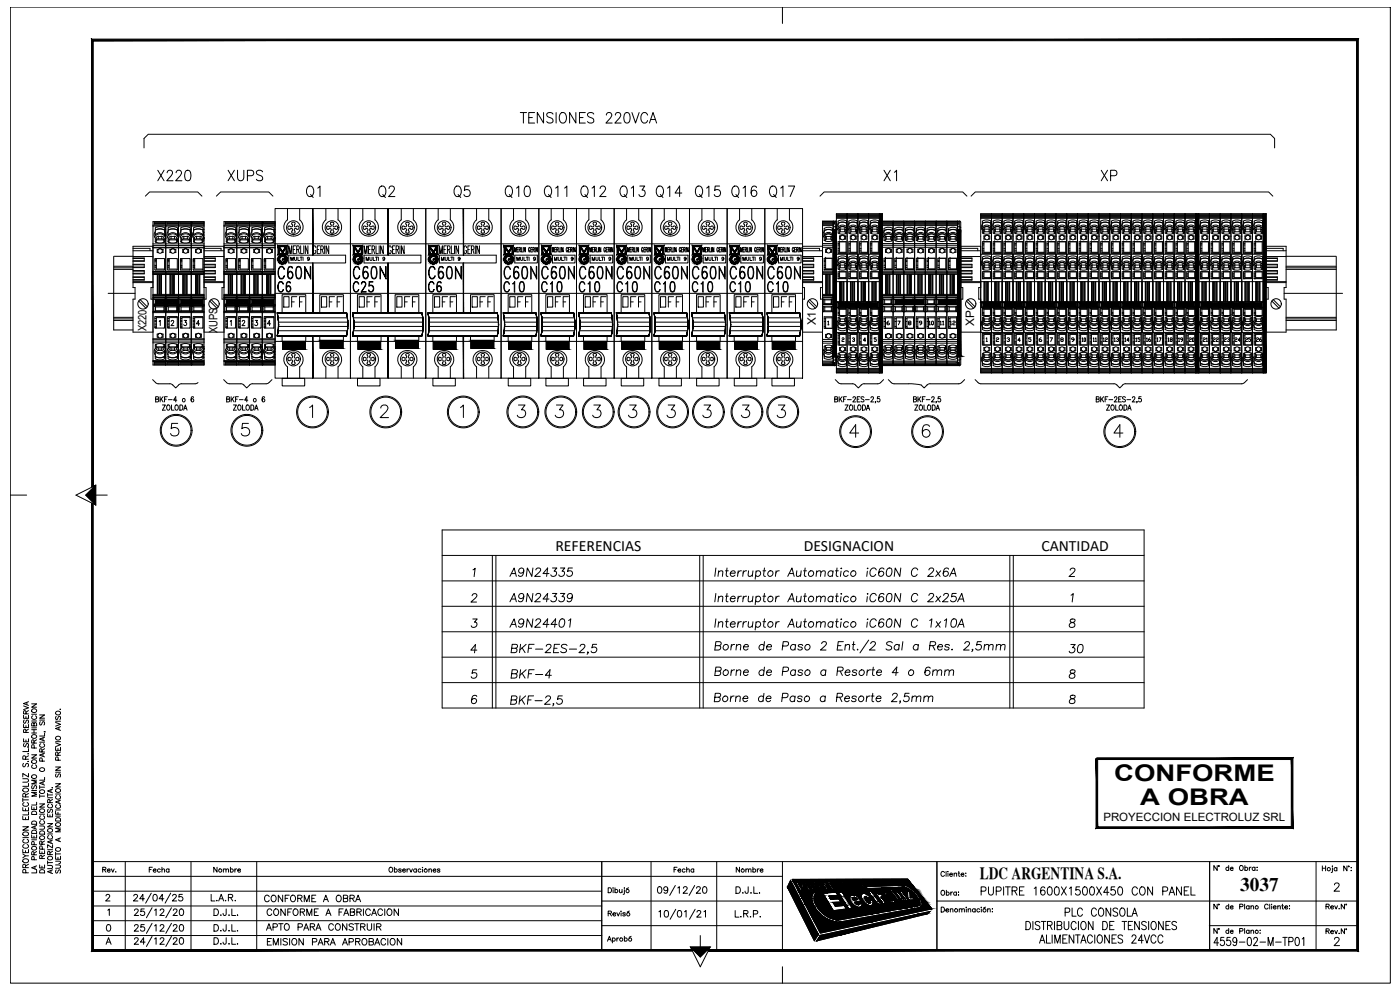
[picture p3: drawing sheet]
<svg xmlns="http://www.w3.org/2000/svg" width="420mm" height="297mm" viewBox="0 0 420 297" stroke-linecap="round" stroke-linejoin="round" font-family="sans-serif">
<defs><g id="words">
<g font-size="7.5">
<text x="82.6" y="85">C60N</text>
<text x="105.1" y="85">C60N</text>
<text x="127.7" y="85">C60N</text>
<text x="150.3" y="85">C60N</text>
<text x="161.6" y="85">C60N</text>
<text x="172.9" y="85">C60N</text>
<text x="184.1" y="85">C60N</text>
<text x="195.4" y="85">C60N</text>
<text x="207.1" y="85">C60N</text>
<text x="218.4" y="85">C60N</text>
<text x="229.7" y="85">C60N</text>
</g>
<g font-size="7.1">
<text x="91" y="60.7">Q1</text>
<text x="112.9" y="60.7">Q2</text>
<text x="135.5" y="60.7">Q5</text>
<text x="150.6" y="60.7">Q10</text>
<text x="162.6" y="60.7">Q11</text>
<text x="173.6" y="60.7">Q12</text>
<text x="185.2" y="60.7">Q13</text>
<text x="196.1" y="60.7">Q14</text>
<text x="207.8" y="60.7">Q15</text>
<text x="218.7" y="60.7">Q16</text>
<text x="230" y="60.7">Q17</text>
</g>
<g font-size="6.9">
<text x="334.4" y="234.4">CONFORME</text>
<text x="342.2" y="241.6">A OBRA</text>
</g>
<g font-size="6.6">
<text x="155.2" y="38.1">TENSIONES 220VCA</text>
<text x="46.6" y="55.4">X220</text>
<text x="67.7" y="55.4">XUPS</text>
<text x="264.6" y="55.4">X1</text>
<text x="329.5" y="55.4">XP</text>
<text x="82.6" y="88.9">C6</text>
<text x="105.1" y="88.9">C25</text>
<text x="127.7" y="88.9">C6</text>
<text x="150.3" y="88.9">C10</text>
<text x="161.6" y="88.9">C10</text>
<text x="172.9" y="88.9">C10</text>
<text x="184.1" y="88.9">C10</text>
<text x="195.4" y="88.9">C10</text>
<text x="206.7" y="88.9">C10</text>
<text x="218" y="88.9">C10</text>
<text x="229.3" y="88.9">C10</text>
<text x="84.3" y="93.5">OFF</text>
<text x="95.6" y="93.5">OFF</text>
<text x="106.9" y="93.5">OFF</text>
<text x="118.2" y="93.5">OFF</text>
<text x="129.5" y="93.5">OFF</text>
<text x="140.8" y="93.5">OFF</text>
<text x="152" y="93.5">OFF</text>
<text x="163.3" y="93.5">OFF</text>
<text x="174.6" y="93.5">OFF</text>
<text x="185.9" y="93.5">OFF</text>
<text x="197.2" y="93.5">OFF</text>
<text x="208.5" y="93.5">OFF</text>
<text x="219.8" y="93.5">OFF</text>
<text x="231.4" y="93.5">OFF</text>
<text x="152.4" y="197.6">BKF-2ES-2,5</text>
<text x="152.4" y="213.1">BKF-2,5</text>
</g>
<text font-size="5.8" x="372.2" y="267.4">3037</text>
<g font-size="5.7">
<text x="152" y="174.3">A9N24335</text>
<text x="152" y="181.7">A9N24339</text>
<text x="152" y="189.4">A9N24401</text>
<text x="320" y="197.2">30</text>
<text x="213.8" y="203.9">Borne de Paso a Resorte 4 o 6mm</text>
<text x="152.4" y="204.6">BKF-4</text>
<text x="293.5" y="269.9">PUPITRE 1600X1500X450 CON PANEL</text>
<text x="318.9" y="276.2">PLC CONSOLA</text>
<text x="363.4" y="285">4559-02-M-TP01</text>
</g>
<text font-size="5.3" x="79" y="280.5">APTO PARA CONSTRUIR</text>
<text font-size="5.1" x="294" y="263.6">LDC ARGENTINA S.A.</text>
<g font-size="4.9">
<text x="78.7" y="271.6">CONFORME A OBRA</text>
<text x="79.4" y="284.7">EMISION PARA APROBACION</text>
</g>
<g font-size="4.7">
<text x="166.7" y="165.3">REFERENCIAS</text>
<text x="241.2" y="165.3">DESIGNACION</text>
<text x="312.5" y="165.3">CANTIDAD</text>
</g>
<g font-size="4.4">
<text x="9.9" y="225.4" transform="rotate(-90 9.9 225.4)">SE RESERVA</text>
<text x="43.7" y="262.8">Fecha</text>
<text x="63.1" y="262.8">Nombre</text>
<text x="201.4" y="262.8">Fecha</text>
<text x="220.1" y="262.8">Nombre</text>
</g>
<g font-size="4">
<text x="278" y="98.8">10</text>
<text x="284.3" y="98.8" transform="rotate(-90 284.3 98.8)">11</text>
<text x="284.3" y="98.8">12</text>
<text x="307.6" y="103.7">5</text>
<text x="323.8" y="103.7">10</text>
<text x="330.2" y="103.7">12</text>
<text x="333.4" y="103.7">13</text>
<text x="336.5" y="103.7">14</text>
<text x="343.3" y="103.7" transform="rotate(-90 343.3 103.7)">15</text>
<text x="343.3" y="103.7">16</text>
<text x="346.4" y="103.7">17</text>
<text x="349.6" y="103.7">18</text>
<text x="352.8" y="103.7">19</text>
<text x="356" y="103.7">20</text>
<text x="360.2" y="103.7">21</text>
<text x="363.4" y="103.7">22</text>
<text x="366.5" y="103.7">23</text>
<text x="369.7" y="103.7">24</text>
<text x="372.9" y="103.7">25</text>
<text x="376.1" y="103.7">26</text>
</g>
<g font-size="3.5">
<text x="43.9" y="99.4" transform="rotate(-90 43.9 99.4)">X220</text>
<text x="65.3" y="100" transform="rotate(-90 65.3 100)">XUPS</text>
<text x="244.9" y="97.6" transform="rotate(-90 244.9 97.6)">X1</text>
<text x="292.4" y="97.8" transform="rotate(-90 292.4 97.8)">XP</text>
<text x="330.2" y="103.7" transform="rotate(-90 330.2 103.7)">11</text>
</g>
<text font-size="3.4" x="331.1" y="246.3">PROYECCION ELECTROLUZ SRL</text>
</g></defs>
<!-- layer: 0 -->
<g fill="none" stroke="#000" stroke-width=".3">
<path d="M43.2 44.4v-2.9l1.3-1.2h336.8l1.2 1.2v2.9M43.6 58.9l1.3-1.3h14.5l1.2 1.3M64.9 58.9l1.3-1.3h14.5l1.2 1.3M246.1 58.9l1.2-1.3h41.6l1.3 1.3M291.4 58.9l1.3-1.3h88l1.3 1.3M45.9 74.2h15.3M45.9 66.5h15.3v43h-15.3zM45.9 67.8h15.3M45.9 67.6h15.3M45.9 73.2h15.3M45.9 73.7h15.3M45.9 74.4h15.3"/>
<path d="M46.4 71.1a1.81 1.81 0 0 1 1.7-.9 1.81 1.81 0 0 1 1.6 1.1M46.5 79.6h.4M46.5 78.5h.4M46.5 78.2h.4M46.5 79.8h.4M46.5 77.8h.4M46.6 69.5l-.3 1.2 .3 .7v1.2l.9 .3 1.5-.1 .4-.2v-.9h.3M46.6 72.5l.2 .2M46.6 69l1.4-.3 1.4 .3M46.6 69.1l1.4-.4 1.4 .4M46.9 72h2.2M46.9 77.6v3.1h2.5"/>
<path d="M47.5 70.9h1.1M47.5 71.7l-.6 .5M47.5 70.9l-.4 .1-.2 .4v1.3M47.5 71.7h1.1M47.5 70.9v.8M47.5 75.8a.69 .69 0 0 1 .1-1 .69 .69 0 0 1 .9 0 .69 .69 0 0 1 0 1M47.5 75.8l.5 .2 .5-.2M47.5 74.9h-.3v.9h.3M48.5 71.7l.7 .5M48.6 70.9l.5 .2 .1 1.6 .2-.2M48.6 70.9v.8M48.6 74.9h.3v.9h-.3"/>
<path d="M49.4 70.6l.3 .8M49.4 70.6h.3M49.4 70.4v.2M49.4 69.4l.1 .3M49.4 68.8h.3M49.4 72h.3M49.6 70.4a2.43 2.43 0 0 0-2.7-.2l-.3 .3M49.7 71.3l.1 .2M49.7 69.7h-.1l-.1 .7-.1-2-.9-.4-1.4 .2-.5 .2v2.1M49.7 66.5v43M49.7 66.6h-3.4v.2h3.4M49.7 67h-3.4v.3h3.4"/>
<path d="M50.2 71.1a1.81 1.81 0 0 1 1.8-.9 1.81 1.81 0 0 1 1.5 1.1M50.3 79.6h.5M50.3 78.5h.5M50.3 78.2h.5M50.3 79.8h.5M50.3 77.8h.5M50.4 69.5l-.3 1.2 .3 .7v1.2l1 .3 1.4-.1 .5-.2v-.9h.3M50.4 72.5l.2 .2M50.4 69l1.4-.3 1.5 .3M50.4 69.1l1.4-.4 1.5 .4M50.7 72h2.3M50.8 77.6v3.1h2.4"/>
<path d="M51.3 70.9h1.1M51.3 71.7l-.6 .5M51.3 70.9l-.3 .1-.3 .4v1.3M51.3 71.7h1.1M51.3 70.9v.8M51.4 75.8a.69 .69 0 0 1 0-1 .69 .69 0 0 1 .9 0 .69 .69 0 0 1 .1 1M51.4 75.8l.5 .2 .5-.2M51.4 74.9h-.4v.9h.4M52.4 71.7l.6 .5M52.4 70.9l.5 .2 .1 1.6 .3-.2M52.4 74.9h.4v.9h-.4M52.4 70.9v.8"/>
<path d="M53.1 77.6l.1 3.3M53.1 77.6h-2.8v3.3M53.2 70.6l.4 .8M53.2 70.6h.4M53.2 70.4v.2M53.3 69.4l.1 .3M53.3 68.8h.3M53.3 72h.3M53.4 70.4a2.43 2.43 0 0 0-2.7-.2l-.3 .3M53.4 70.4l-.1-2-1.5-.4-1.4 .4v2.1M53.5 71.3l.1 .2M53.6 66.6h-3.5v.2h3.5"/>
<path d="M53.6 67h-3.5v.3h3.5M53.6 69.7h-.2v.7M53.6 66.5v43M54.1 71.1a1.81 1.81 0 0 1 1.7-.9 1.81 1.81 0 0 1 1.6 1.1M54.1 79.6h.5M54.1 78.5h.5M54.1 78.2h.5M54.1 79.8h.5M54.1 77.8h.5M54.3 69.5l-.4 1.2 .4 .7v1.2l.9 .3 1.4-.1 .5-.2v-.9h.3M54.3 72.5l.1 .2M54.3 69l1.4-.3 1.4 .3"/>
<path d="M54.3 69.1l1.4-.4 1.4 .4M54.6 72h2.2M54.6 77.6v3.1h2.4M55.1 70.9h1.1M55.1 71.7l-.6 .5M55.2 70.9l-.4 .1-.3 .4v1.3M55.2 71.7h1M55.2 70.9v.8M55.2 75.8a.69 .69 0 0 1 0-1 .69 .69 0 0 1 1 0 .69 .69 0 0 1 0 1M55.2 75.8l.5 .2 .5-.2M55.2 74.9h-.4v.9h.4M56.2 71.7l.6 .5"/>
<path d="M56.2 70.9l.5 .1 .1 .4 .1 1.3M56.2 74.9h.4v.9h-.4M56.2 70.9v.8M56.9 77.6l.1 3.3M56.9 77.6h-2.7l-.1 3.3M57 70.6l.4 .8M57 70.6h.4M57 70.4v.2M57.1 69.4l.1 .3M57.1 72.5l-.2 .2M57.1 68.8h.3M57.1 72h.3"/>
<path d="M57.2 70.4a2.43 2.43 0 0 0-2.7-.2l-.2 .3M57.2 70.4l-.1-2-1.4-.4-1.4 .4v2.1M57.4 71.4h.1M57.4 71.3v.2M57.4 66.6h-3.4v.2h3.4M57.4 67h-3.4v.3h3.4M57.4 69.7h-.2v.7M57.4 66.5v43M57.9 71.1a1.81 1.81 0 0 1 1.7-.9 1.81 1.81 0 0 1 1.6 1.1M58 79.6h.4M58 78.5h.4M58 78.2h.4"/>
<path d="M58 79.8h.4M58 77.8h.4M58.1 69.5l-.3 1.2 .3 .7v1.2l.9 .3 1.5-.1 .4-.2v-.9h.3M58.1 72.5l.2 .2M58.1 69l1.4-.3 1.4 .3M58.1 69.1l1.4-.4 1.4 .4M58.4 72h2.2M58.4 77.6v3.1h2.5M59 70.9h1M59 71.7l-.6 .5M59 70.9l-.4 .1-.2 .4v1.3M59 71.7h1"/>
<path d="M59 70.9v.8M59 75.8a.69 .69 0 0 1 .1-1 .69 .69 0 0 1 .9 0 .69 .69 0 0 1 0 1M59 75.8l.5 .2 .5-.2M59 74.9h-.3v.9h.3M60 71.7l.7 .5M60 70.9l.5 .1 .2 .4v1.3M60 74.9h.4v.9h-.4M60 70.9v.8M60.9 70.6l.3 .8M60.9 70.6h.3M60.9 70.4v.2M60.9 69.4l.1 .3"/>
<path d="M60.9 72.5l-.2 .2M60.9 68.8h.3M60.9 72h.3M61.1 70.4a2.43 2.43 0 0 0-2.7-.2l-.3 .3M61.1 70.4l-.2-2-1.4-.4-1.4 .4v2.1M61.2 71.4h.1M61.2 71.3v.2M61.2 66.6h-3.4v.2h3.4M61.2 67h-3.4v.3h3.4M61.2 69.7h-.1v.7M67.2 74.2h15.4M67.2 67.8h15.4"/>
<path d="M67.2 67.6h15.4M67.2 73.2h15.4M67.2 73.7h15.4M67.2 74.4h15.4M67.7 71.1a1.81 1.81 0 0 1 1.7-.9 1.81 1.81 0 0 1 1.6 1.1M67.8 79.6h.4M67.8 78.5h.4M67.8 78.2h.4M67.8 79.8h.4M67.8 77.8h.4M67.9 69.5l-.3 1.2 .3 .7v1.2l.9 .3 1.5-.1 .4-.2 .1-.9h.3M67.9 72.5l.2 .2"/>
<path d="M67.9 69l1.4-.3 1.4 .3M67.9 69.1l1.4-.4 1.4 .4M68.2 72h2.3M68.2 77.6v3.1h2.5M68.8 70.9h1.1M68.8 71.7l-.6 .5M68.8 70.9l-.3 .1-.3 .4v1.3M68.8 71.7h1.1M68.8 70.9v.8M68.8 75.8a.69 .69 0 0 1 .1-1 .69 .69 0 0 1 .9 0 .69 .69 0 0 1 .1 1M68.8 75.8l.6 .2 .5-.2M68.9 74.9h-.4v.9h.4"/>
<path d="M69.9 71.7l.6 .5M69.9 70.9l.4 .1 .2 .4v1.3M69.9 74.9h.4v.9h-.4M69.9 70.9v.8M70.6 77.6l.1 3.3M70.6 77.6h-2.8v3.3M70.7 70.6l.4 .8M70.7 70.6h.4M70.7 70.4v.2M70.7 69.4l.2 .3M70.7 72.5l-.1 .2M70.8 68.8h.3"/>
<path d="M70.8 72h.3M70.9 70.4a2.43 2.43 0 0 0-2.7-.2l-.3 .3M70.9 70.4l-.2-2-1.4-.4-1.4 .4v2.1M71 71.3l.1 .2M71.1 66.6h-3.5v.2h3.5M71.1 67h-3.5v.3h3.5M71.1 69.7h-.2v.7M71.1 66.5v43M71.6 71.1a1.81 1.81 0 0 1 1.7-.9 1.81 1.81 0 0 1 1.6 1.1M71.6 79.6h.5M71.6 78.5h.5M71.6 78.2h.5"/>
<path d="M71.6 79.8h.5M71.6 77.8h.5M71.7 69.5l-.3 1.2 .3 .7 .1 1.2 .9 .3 1.4-.1 .5-.2v-.9h.3M71.7 72.5l.2 .2M71.8 69l1.4-.3 1.4 .3M71.8 69.1l1.4-.4 1.4 .4M72.1 72h2.2M72.1 77.6v3.1h2.4M72.6 70.9h1.1M72.6 71.7l-.6 .5M72.6 70.9l-.3 .1-.3 .4v1.3M72.6 71.7h1.1"/>
<path d="M72.6 70.9v.8M72.7 75.8a.69 .69 0 0 1 0-1 .69 .69 0 0 1 1 0 .69 .69 0 0 1 0 1M72.7 75.8l.5 .2 .5-.2M72.7 74.9h-.4v.9h.4M73.7 71.7l.6 .5M73.7 70.9l.4 .1 .2 .4v1.3M73.7 74.9h.4v.9h-.4M73.7 70.9v.8M74.4 77.6l.1 3.3M74.4 77.6h-2.7l-.1 3.3M74.5 70.6l.3 .8M74.5 70.6h.4"/>
<path d="M74.5 70.4v.2M74.6 69.4l.1 .3M74.6 72.5l-.2 .2M74.6 68.8h.3M74.6 72h.3M74.7 70.4a2.43 2.43 0 0 0-2.7-.2l-.3 .3M74.7 70.4l-.1-2-1.4-.4-1.4 .4v2.1M74.8 71.4h.1M74.9 71.3v.2M74.9 66.6h-3.5v.2h3.5M74.9 67h-3.5v.3h3.5M74.9 69.7h-.2v.7"/>
<path d="M74.9 66.5v43M75.4 71.1a1.81 1.81 0 0 1 1.7-.9 1.81 1.81 0 0 1 1.6 1.1M75.5 79.6h.4M75.5 78.5h.4M75.5 78.2h.4M75.5 79.8h.4M75.5 77.8h.4M75.6 69.5l-.4 1.2 .4 .7v1.2l.9 .3 1.5-.1 .4-.2v-.9h.3M75.6 72.5l.2 .2M75.6 69l1.4-.3 1.4 .3M75.6 69.1l1.4-.4 1.4 .4M75.9 72h2.2"/>
<path d="M75.9 77.6v3.1h2.5M76.5 70.9h1M76.5 71.7l-.7 .5M76.5 70.9l-.4 .1-.3 .4v1.3M76.5 71.7h1M76.5 70.9v.8M76.5 75.8a.69 .69 0 0 1 0-1 .69 .69 0 0 1 1 0 .69 .69 0 0 1 0 1M76.5 75.8l.5 .2 .5-.2M76.5 74.9h-.3v.9h.3M77.5 71.7l.6 .5M77.5 70.9l.6 .4 .1 1.4M77.5 74.9h.4v.9h-.4"/>
<path d="M77.5 70.9v.8M78.3 70.6l.4 .8M78.3 70.6h.4M78.3 70.4v.2M78.4 69.4l.1 .3M78.4 72.5l-.2 .2M78.4 68.8h.3M78.4 72h.3M78.5 70.4a2.43 2.43 0 0 0-2.7-.2l-.2 .3M78.5 70.4l-.1-2-1.4-.4-1.4 .4v2.1M78.7 71.4h.1M78.7 71.3v.2"/>
<path d="M78.7 66.6h-3.4v.2h3.4M78.7 67h-3.4v.3h3.4M78.7 69.7h-.2v.7M78.7 66.5v43M79.2 71.1a1.81 1.81 0 0 1 1.7-.9 1.81 1.81 0 0 1 1.6 1.1M79.3 79.6h.4M79.3 78.5h.4M79.3 78.2h.4M79.3 79.8h.4M79.3 77.8h.4M79.4 69.5l-.3 1.2 .3 .7v1.2l.9 .3 1.5-.1 .4-.2 .1-.9h.3M79.4 72.5l.2 .2"/>
<path d="M79.4 69l1.4-.3 1.4 .3M79.4 69.1l1.4-.4 1.4 .4M79.7 72h2.3M79.7 77.6v3.1h2.5M80.3 70.9h1.1M80.3 71.7l-.6 .5M80.3 70.9l-.4 .1-.2 .4v1.3M80.3 71.7h1.1M80.3 70.9v.8M80.3 75.8a.69 .69 0 0 1 .1-1 .69 .69 0 0 1 .9 0 .69 .69 0 0 1 0 1M80.3 75.8l.5 .2 .5-.2M80.3 74.9h-.3v.9h.3"/>
<path d="M81.4 71.7l.6 .5M81.4 70.9l.6 .4v1.4M81.4 74.9h.3v.9h-.3M81.4 70.9v.8M82.1 77.6h-2.8v3.3M82.2 70.6l.3 .8M82.2 70.6h.4M82.2 70.4v.2M82.2 69.4l.2 .3M82.2 72.5l-.1 .2M82.3 68.8h.3M82.3 72h.3"/>
<path d="M82.4 70.4a2.43 2.43 0 0 0-2.7-.2l-.3 .3M82.4 70.4l-.2-2-1.4-.4-1.4 .4v2.1M82.5 71.4h.1M82.5 71.3l.1 .2M82.6 66.6h-3.5v.2h3.5M82.6 67h-3.5v.3h3.5M82.6 69.7h-.2v.7M246.8 73.6h3.3M246.8 74.2h3.3M246.8 73.1h3.3M246.8 67.7h3.3M246.8 67.1h3.3"/>
<path d="M246.8 67.4h3.3M246.8 66.4h3.3M246.8 66.7h3.3M246.8 66.9h3.3M247.3 68.6l1.5-.4 1.1 .3v1.7a1.7 1.7 0 0 0-2.6 .2M247.3 69.5l-.3 .6 .3 1.1M247.4 68.6v1.8M247.4 71.2v.9M247.4 77.5h2.3v3.5h-2.3zM247.4 78.5h.4M247.4 78.1h.4M247.4 79.6h.4"/>
<path d="M247.8 77.5h.1M247.8 77.5v3.2h1.9M248 71.7l-.3 .3M248 70.9v.8h1.3M248.2 74.7h-.4v1h.4M249.2 74.8a.69 .69 0 0 0-1-.1 .69 .69 0 0 0 0 1 .69 .69 0 0 0 1 0M249.2 74.8l.1 .4-.1 .5M249.2 74.7h.4v1h-.4M249.3 70.9l-1.5 .1-.1 1.3M249.3 70.9l.3 .3M249.3 71.7l.3 .3M249.3 70.9v.8"/>
<path d="M249.7 71.2v1.1M249.9 69.4l.1 .3M249.9 69.2l-1.3-.3-1.3 .3M249.9 69.1l-1.3-.3-1.3 .4M249.9 71.4v.8l-.5 .2-1.1 .1-1-.4M249.9 71.4h.2M250 69.7v1.2M250 70.9a1.62 1.62 0 0 0-2.8 .2M250 70.9v.5M250 70.9a1.68 1.68 0 0 0-2.8 .1M250.1 69h.9v38h-.9v-38h.9zM250.1 66.3v43.4"/>
<path d="M250.1 68h.5M250.1 69h.5M250.1 66.5l.1 .1M250.2 67.2h-.1M250.2 66.6h.2v.6h-.2M250.6 68l.4 .4M250.6 69l.4 .4M250.7 66.3l.3 .4M250.7 66.3h-3.9v43.4h3.9M250.7 66.3v43.4M251 66.7v42.7M263.9 64.1h.9v47.8h-.9z"/>
<path d="M264.8 73.6h22.6M264.8 74.2h22.6M264.8 73.1h22.6M264.8 67.7h22.6M264.8 67.1h22.6M264.8 67.4h22.6M264.8 66.4h22.6M264.8 66.7h22.6M264.8 66.9h22.6M265.3 69.5l-.3 1 .3 .7v.9M265.3 68.6l1-.4 1.5 .3v1.7a1.7 1.7 0 0 0-2.5 .2zM265.3 78.5h.4"/>
<path d="M265.3 78.1h.4M265.3 77.5h2.4v3.5h-2.4zM265.3 79.6h.4M265.7 77.5h.1M265.7 77.5v3.2h2M266 70.9l-.3 .2v1.2M266 70.9h1.3M266 71.7l-.3 .3M266 70.9v.8M266.1 74.8l-.2 .4 .2 .5M266.1 74.8a.69 .69 0 0 1 1-.1 .69 .69 0 0 1 0 1 .69 .69 0 0 1-1 0M266.1 74.7h-.4v1h.4"/>
<path d="M267.1 74.7h.4v1h-.4M267.3 71.7l.3 .3M267.3 70.9l.3 .2v1.2M267.3 70.9v.8h-1.3M267.8 69.4l.1 .3M267.8 69.2l-1.2-.3-1.3 .3M267.8 69.1l-1.2-.3-1.3 .4M267.9 71.3v.1M267.9 71.4l-.1 .8-.5 .2-1 .1-1-.4M267.9 71.4h.1M267.9 69.7l.1 1.2M268 70.9a1.62 1.62 0 0 0-2.8 .2"/>
<path d="M268 70.9h.1M268 70.9l-.1 .4M268 70.9a1.68 1.68 0 0 0-2.8 .1M268 66.3v43.4M268.5 69.5l-.3 1 .3 .7v.9M268.5 68.6l1-.4 1.6 .3v1.7a1.7 1.7 0 0 0-2.6 .2zM268.5 78.5h.5M268.5 78.1h.5M268.5 77.5h2.4v3.5h-2.4zM268.5 79.6h.5M269 77.5h.1M269 77.5v3.2h1.9"/>
<path d="M269.2 71.7l-.3 .3M269.2 71.7h1.3M269.2 70.9v.8M269.2 70.9l-.3 .2v1.2M269.2 70.9h1.3v.8M269.3 74.7h-.3v1h.3M269.4 74.8l-.2 .4 .2 .5M269.4 75.7l.5 .2 .5-.2M269.4 74.8l.5-.3 .5 .3M270.4 74.8l.2 .4-.2 .5M270.4 74.7h.3v1h-.3M270.5 70.9l.3 .2v1.2"/>
<path d="M270.5 71.7l.3 .3M271.1 69.4l.1 .3M271.1 69.2l-1.3-.3-1.3 .3M271.1 69.1l-1.3-.3-1.3 .4M271.1 71.4v.8l-.5 .2-1.1 .1-1-.4M271.1 71.4h.2M271.2 69.7l.1 1.2M271.2 70.9v.5M271.2 70.9a1.62 1.62 0 0 0-2.8 .2M271.2 70.9h.1M271.3 66.3v43.4M271.3 70.9a1.68 1.68 0 0 0-2.9 .1"/>
<path d="M271.8 69.5l-.3 1 .3 .7v.9M271.8 68.6l.9-.4 1.6 .3v1.7a1.7 1.7 0 0 0-2.5 .2zM271.8 78.5h.4M271.8 78.1h.4M271.8 77.5h2.4v3.5h-2.4zM271.8 79.6h.4M272.2 77.5h.1M272.2 77.5v3.2h2M272.4 70.9l-.3 .2v1.2M272.4 70.9h1.3M272.4 71.7l-.3 .3M272.4 70.9v.8"/>
<path d="M272.6 74.8l-.2 .4 .2 .5M272.6 74.8a.69 .69 0 0 1 1-.1 .69 .69 0 0 1 0 1 .69 .69 0 0 1-1 0M272.6 74.7h-.4v1h.4M273.6 74.7h.4v1h-.4M273.7 71.7l.3 .3M273.7 70.9l.3 .2 .1 1.2M273.7 70.9v.8h-1.3M274.3 69.4l.1 .3M274.3 69.2l-1.3-.3-1.2 .3M274.3 69.1l-1.3-.3-1.3 .4M274.3 71.3l.1 .1M274.4 71.4l-.1 .8-.5 .2-1.1 .1-1-.4"/>
<path d="M274.4 71.4h.1M274.4 69.7l.1 1.2M274.4 70.9a1.62 1.62 0 0 0-2.7 .2M274.4 70.9h.1M274.4 70.9l-.1 .4M274.5 70.9a1.68 1.68 0 0 0-2.9 .1M274.5 66.3v43.4M275 69.5l-.3 1 .3 .7v.9M275 68.6l1-.4 1.5 .3v1.7a1.7 1.7 0 0 0-2.5 .2zM275 78.5h.4M275 78.1h.4M275 77.5h2.4v3.5h-2.4z"/>
<path d="M275 79.6h.4M275.4 77.5h.1M275.4 77.5v3.2h2M275.6 70.9l1.6 .1 .1 1.3M275.6 71.7l-.3 .3M275.7 71.7h1.3M275.7 70.9v.8M275.7 70.9l-.3 .2-.1 1.2M275.8 74.8l-.2 .4 .2 .5M275.8 74.8a.69 .69 0 0 1 1-.1 .69 .69 0 0 1 0 1 .69 .69 0 0 1-1 0M275.8 74.7h-.4v1h.4M276.8 74.7h.4v1h-.4"/>
<path d="M277 71.7l.3 .3M277 70.9v.8M277.5 69.4l.1 .3M277.5 69.2l-1.3-.3-1.2 .3M277.5 69.1l-1.3-.3-1.2 .4M277.6 71.4l-.1 .8-.5 .2-1 .1-1-.4M277.6 71.4h.1M277.6 69.7l.1 1.2M277.6 70.9a1.62 1.62 0 0 0-2.7 .2M277.6 70.9v.5M277.7 70.9h.1M277.7 70.9a1.68 1.68 0 0 0-2.9 .1"/>
<path d="M277.7 66.3v43.4M278.2 69.5l-.3 1 .3 .7v.9M278.2 68.6l1-.4 1.5 .3v1.7a1.7 1.7 0 0 0-2.5 .2zM278.2 78.5h.5M278.2 78.1h.5M278.2 77.5h2.4v3.5h-2.4zM278.2 79.6h.5M278.7 77.5h.1M278.7 77.5v3.2h1.9M278.9 71.7l-.3 .3M278.9 71.7h1.3M278.9 70.9v.8"/>
<path d="M278.9 70.9l-.3 .2v1.2M278.9 70.9h1.3M279 74.8l-.2 .4 .2 .5M279 74.8a.69 .69 0 0 1 1-.1 .69 .69 0 0 1 0 1 .69 .69 0 0 1-1 0M279 74.7h-.3v1h.3M280.1 74.7h.3v1h-.3M280.2 71.7l.3 .3M280.2 70.9l.3 .2v1.2M280.2 70.9v.8M280.7 69.4l.1 .3M280.7 69.2l-1.2-.3-1.3 .3M280.7 69.1l-1.2-.3-1.3 .4"/>
<path d="M280.8 71.4l-.1 .8-.5 .2-1 .1-1-.4M280.8 71.4h.1M280.8 69.7l.1 1.2a1.71 1.71 0 0 0-2.8 .2M280.9 70.9l-.1 .5M280.9 70.9a1.68 1.68 0 0 0-2.8 .1M280.9 66.3v43.4M281.4 69.5l-.3 1 .3 .7 .1 .9M281.5 68.6l.9-.4 1.6 .3v1.7a1.7 1.7 0 0 0-2.6 .2zM281.5 78.5h.4M281.5 78.1h.4M281.5 77.5h2.3v3.5h-2.3zM281.5 79.6h.4"/>
<path d="M281.9 77.5h.1M281.9 77.5v3.2h1.9M282.1 70.9l-.3 .2v1.2M282.1 70.9h1.3M282.1 71.7l-.3 .3M282.1 71.7h1.3M282.1 70.9v.8M282.3 74.8l-.2 .4 .2 .5M282.3 74.8a.69 .69 0 0 1 .9-.1 .69 .69 0 0 1 0 1 .69 .69 0 0 1-.9 0M282.3 74.7h-.4v1h.4M283.3 74.7h.4v1h-.4M283.4 71.7l.3 .3"/>
<path d="M283.4 71.7v-.8l.3 .2 .1 1.2M284 69.4l.1 .3M284 69.2l-1.3-.3-1.3 .3M284 69.1l-1.3-.3-1.3 .4M284 71.4v.8l-.5 .2-1.1 .1-1-.4M284 71.4h.2M284.1 69.7l.1 1.2M284.1 70.9a1.62 1.62 0 0 0-2.8 .2M284.1 70.9v.5M284.1 70.9h.1M284.1 70.9a1.68 1.68 0 0 0-2.8 .1M284.2 66.3v43.4"/>
<path d="M284.7 69.5l-.3 1 .3 .7v.9M284.7 68.6l1-.4 1.5 .3v1.7a1.7 1.7 0 0 0-2.5 .2zM284.7 78.5h.4M284.7 78.1h.4M284.7 77.5h2.4v3.5h-2.4zM284.7 79.6h.4M285.1 77.5h.1M285.1 77.5v3.2h2M285.3 71.7l-.3 .3M285.3 71.7h1.4M285.3 70.9v.8M285.3 70.9l-.3 .2v1.2"/>
<path d="M285.3 70.9h1.4M285.5 74.8l-.2 .4 .2 .5M285.5 75.7l.5 .2 .5-.2M285.5 74.8l.5-.3 .5 .3M285.5 74.7h-.4v1h.4M286.5 74.8l.2 .4-.2 .5M286.5 74.7h.4v1h-.4M286.6 71.7l.4 .3M286.7 70.9l.3 .2v1.2M286.7 70.9v.8M287.2 69.4l.1 .3M287.2 69.2l-1.3-.3-1.2 .3"/>
<path d="M287.2 69.1l-1.3-.3-1.2 .4M287.3 71.4l-.1 .8-.5 .2-1 .1-1-.4M287.3 71.4h.1M287.3 69.7v1.2M287.3 70.9v.5M287.3 70.9a1.62 1.62 0 0 0-2.7 .2M287.4 70.9a1.68 1.68 0 0 0-2.9 .1M287.4 69l.7 .1 .2 .3M287.4 69h.9v38h-.9v-38h.9zM287.4 66.3v43.4M287.4 68h.6M287.4 66.5l.4 .1v.6h-.4"/>
<path d="M287.9 68l.4 .4M288 66.3l.3 .4v42.7l-.3 .3M288 66.3h-23.2v43.4h23.2M288 66.3v43.4M358.9 64.1h.8v47.8h-.8zM379.1 64.1h.9v47.8h-.9zM45.9 93.5h15.3M45.9 89.7h15.3M45.9 88.7h15.3M45.9 88.8h15.3M45.9 89.2h15.3M45.9 82h15.3"/>
<path d="M45.9 88.3h15.3M45.9 81.5h15.3M45.9 81.6h15.3M45.9 81.9h15.3M45.9 82.4h15.3M45.9 89.4h15.3M45.9 89.1h15.3M45.9 93.8h15.3M46.5 80.9h2.9M46.5 95.1h2.9M46.5 98.3h2.9M46.5 80.9l.1-3.3h2.7l.1 3.3"/>
<path d="M46.5 95.6h.4M46.5 97.9h.4M46.5 80.3h.4M46.5 95.1v3.2M46.5 96.2h.4M46.5 96.4h.4M46.5 97.2h.4M46.5 98.2h.4M46.7 90h6.3v1.1h-6.3zM46.7 93.2h2.5M46.7 92.1h2.5M46.7 91.1h2.5"/>
<path d="M46.7 90h2.5M46.7 90v1.1M46.7 92.1v1.1M46.7 90l-.5-.3v1.8h3.5M46.7 91.1l-.5 .2h3.5M47.2 82.4v5.9M47.3 82.4v5.9M47.5 82.4v5.9M47.8 82.4v5.9M47.9 82.4v5.9M48.2 82.4v5.9M48.4 82.4v5.9"/>
<path d="M48.5 82.4v5.9M49.2 90l.2-.3v1.6l-.2-.2M49.2 92.1l.2-.3v1.7l-.2-.3M49.2 90v1.1M49.2 92.1v1.1M49.4 95.3h-2.5v3.1M49.4 95.1v3.2M49.7 91.8h-3.5l.5 .3M49.7 91.7h-3.5v1.8l.5-.3M50.3 95.6h.5M50.3 97.9h.5M50.3 80.3h.5"/>
<path d="M50.3 96.2h.5M50.3 96.4h.5M50.3 97.2h.5M50.3 98.2h.5M50.3 95.1v3.2M50.3 80.9l2.8 .1M50.3 98.3l2.8 .1M50.5 93.2h2.5M50.5 92.1h2.5M50.5 91.1h2.5M50.5 90h2.5M50.5 91.1l-.5 .2h3.6"/>
<path d="M50.5 90l-.5-.3v1.8h3.6M50.5 90v1.1M50.5 92.1v1.1M51 82.4v5.9M51.1 82.4v5.9M51.3 82.4v5.9M51.6 82.4v5.9M51.7 82.4v5.9M52 82.4v5.9M52.2 82.4v5.9M52.3 82.4v5.9M53 90l.3-.3v1.6l-.3-.2"/>
<path d="M53 92.1l.3-.3v1.7l-.3-.3M53 90v1.1M53 92.1v1.1M53.1 95l.1 .1M53.1 95l-2.8 .1M53.2 80.9l-.1 .1M53.2 98.3l-.1 .1M53.2 95.3h-2.4v3.1M53.2 95.1v3.2M53.6 91.8h-3.6l.5 .3M53.6 91.7h-3.6v1.8l.5-.3M54.1 95.6h.5"/>
<path d="M54.1 97.9h.5M54.1 80.3h.5M54.1 96.2h.5M54.1 96.4h.5M54.1 97.2h.5M54.1 98.2h.5M54.1 95.1v3.2M54.1 80.9l2.8 .1M54.1 98.3l2.8 .1M54.3 90h6.4v1.1h-6.4zM54.3 93.2h2.6M54.3 92.1h2.6"/>
<path d="M54.3 91.1h2.6M54.3 90h2.6M54.3 91.1l-.5 .2h3.6M54.3 90l-.5-.3v1.8h3.6M54.3 90v1.1M54.3 92.1v1.1M54.9 82.4v5.9M55.1 82.4v5.9M55.5 82.4v5.9M55.9 82.4v5.9M56.1 82.4v5.9M56.9 90l.2-.3v1.6l-.2-.2"/>
<path d="M56.9 92.1l.2-.3v1.7l-.2-.3M56.9 90v1.1M56.9 92.1v1.1M56.9 95l.1 .1M56.9 95l-2.8 .1M57 80.9l-.1 .1M57 98.3l-.1 .1M57 95.3h-2.4v3.1M57 95.1v3.2M57.4 91.8h-3.6l.5 .3M57.4 91.7h-3.6v1.8l.5-.3M58 80.9l.1-3.3h2.7l.1 3.3"/>
<path d="M58 95.6h.4M58 97.9h.4M58 80.3h.4M58 96.2h.4M58 96.4h.4M58 97.2h.4M58 98.2h.4M58 95.1v3.2M58 80.9h2.9M58 95.1h2.9M58 98.3h2.9M58.2 93.2h2.5"/>
<path d="M58.2 92.1h2.5M58.2 91.1h2.5M58.2 90h2.5M58.2 91.1l-.5 .2h3.5M58.2 90l-.5-.3v1.8h3.5M58.2 90v1.1M58.2 92.1v1.1M58.7 82.4v5.9M58.8 82.4v5.9M58.9 82.4v5.9M59.3 82.4v5.9M59.4 82.4v5.9"/>
<path d="M59.7 82.4v5.9M59.9 82.4v5.9M60 82.4v5.9M60.7 90l.2-.3v1.6l-.2-.2M60.7 92.1l.2-.3v1.7l-.2-.3M60.7 90v1.1M60.7 92.1v1.1M60.9 95.3h-2.5v3.1M60.9 95.1v3.2M61.2 91.8h-3.5l.5 .3M61.2 91.7h-3.5v1.8l.5-.3M67.2 81.5h15.4v-15h-15.4v43h15.4v-15.7h-15.4"/>
<path d="M67.2 93.5h15.4M67.2 89.7h15.4M67.2 88.7h15.4M67.2 88.8h15.4M67.2 89.2h15.4M67.2 82h15.4M67.2 88.3h15.4M67.2 81.6h15.4M67.2 81.9h15.4M67.2 82.4h15.4M67.2 89.4h15.4M67.2 89.1h15.4"/>
<path d="M67.8 80.9l2.8 .1M67.8 98.3l2.8 .1M67.8 95.6h.4M67.8 97.9h.4M67.8 80.3h.4M67.8 96.2h.4M67.8 96.4h.4M67.8 97.2h.4M67.8 98.2h.4M67.8 95.1v3.2M68 90h6.3v1.1h-6.3zM68 93.2h2.5"/>
<path d="M68 92.1h2.5M68 91.1h2.5M68 90h2.5M68 91.1l-.5 .2h3.6M68 90l-.5-.3v1.8h3.6M68 90v1.1M68 92.1v1.1M68.5 82.4v5.9M68.6 82.4v5.9M68.8 82.4v5.9M69.1 82.4v5.9M69.2 82.4v5.9"/>
<path d="M69.5 82.4v5.9M69.7 82.4v5.9M69.8 82.4v5.9M70.5 90l.3-.3v1.6l-.3-.2M70.5 92.1l.3-.3v1.7l-.3-.3M70.5 90v1.1M70.5 92.1v1.1M70.6 95l.1 .1M70.6 95l-2.8 .1M70.7 80.9l-.1 .1M70.7 98.3l-.1 .1M70.7 95.3h-2.5v3.1"/>
<path d="M70.7 95.1v3.2M71.1 91.8h-3.6l.5 .3M71.1 91.7h-3.6v1.8l.5-.3M71.6 80.9l2.8 .1M71.6 98.3l2.8 .1M71.6 95.6h.5M71.6 97.9h.5M71.6 80.3h.5M71.6 96.2h.5M71.6 96.4h.5M71.6 97.2h.5M71.6 98.2h.5"/>
<path d="M71.6 95.1v3.2M71.8 93.2h2.5M71.8 92.1h2.5M71.8 91.1h2.5M71.8 90h2.5M71.8 91.1l-.5 .2h3.6M71.8 90l-.5-.3v1.8h3.6M71.8 90v1.1M71.8 92.1v1.1M72.3 82.4v5.9M72.4 82.4v5.9M72.6 82.4v5.9"/>
<path d="M72.9 82.4v5.9M73 82.4v5.9M73.4 82.4v5.9M73.6 82.4v5.9M74.3 90l.3-.3v1.6l-.3-.2M74.3 92.1l.3-.3v1.7l-.3-.3M74.3 90v1.1M74.3 92.1v1.1M74.4 95l.1 .1M74.4 95l-2.8 .1M74.5 80.9l-.1 .1M74.5 98.3l-.1 .1"/>
<path d="M74.5 95.3h-2.4v3.1M74.5 95.1v3.2M74.9 91.8h-3.6l.5 .3M74.9 91.7h-3.6v1.8l.5-.3M75.5 80.9l.1-3.3h2.7l.1 3.3M75.5 95.6h.4M75.5 97.9h.4M75.5 80.3h.4M75.5 96.2h.4M75.5 96.4h.4M75.5 97.2h.4M75.5 98.2h.4"/>
<path d="M75.5 95.1v3.2M75.5 80.9h2.8M75.5 95.1h2.8M75.5 98.3h2.8M75.6 90h6.4v1.1h-6.4zM75.6 93.2h2.6M75.6 92.1h2.6M75.6 91.1h2.6M75.6 90h2.6M75.6 91.1l-.5 .2h3.6M75.6 90l-.5-.3v1.8h3.6M75.6 90v1.1"/>
<path d="M75.6 92.1v1.1M76.2 82.4v5.9M76.4 82.4v5.9M76.8 82.4v5.9M76.9 82.4v5.9M77.2 82.4v5.9M77.4 82.4v5.9M78.2 90l.2-.3v1.6l-.2-.2M78.2 92.1l.2-.3v1.7l-.2-.3M78.2 90v1.1M78.2 92.1v1.1M78.4 95.3h-2.5v3.1"/>
<path d="M78.4 95.1v3.2M78.7 91.8h-3.6l.5 .3M78.7 91.7h-3.6v1.8l.5-.3M79.3 95.6h.4M79.3 97.9h.4M79.3 80.3h.4M79.3 96.2h.4M79.3 96.4h.4M79.3 97.2h.4M79.3 98.2h.4M79.3 95.1v3.2M79.3 80.9l2.8 .1"/>
<path d="M79.3 98.3h2.9M79.5 93.2h2.5M79.5 92.1h2.5M79.5 91.1h2.5M79.5 90h2.5M79.5 91.1l-.5 .2h3.6M79.5 90l-.5-.3v1.8h3.6M79.5 90v1.1M79.5 92.1v1.1M80 82.4v5.9M80.1 82.4v5.9M82.1 95l-2.8 .1"/>
<path d="M82.2 95.3h-2.5v3.1M82.2 95.1v3.2M82.6 91.8h-3.6l.5 .3M82.6 91.7h-3.6v1.8l.5-.3M246.8 93.5h3.3M246.8 89.7h3.3M246.8 88.7h3.3M246.8 88.8h3.3M246.8 89.2h3.3M246.8 82.3h3.3M246.8 82h3.3M246.8 81.8h3.3"/>
<path d="M246.8 81.4h3.3M246.8 88.3h3.3M247.1 91.9v1.6l.4-.2M247.1 91.9l.4 .2M247.1 91.9h3M247.1 91.4h3M247.4 95h2.3v3.5h-2.3zM247.4 95.6h.4M247.4 97.9h.4M247.4 96.5h.4M247.4 80.3h.4M247.4 80.9h2.3"/>
<path d="M247.5 90v1.1M247.5 92.1v1.2M247.5 91.1l-.4 .3M247.5 93.3h2M247.5 92.1h2M247.5 91.1h2M247.5 90l-.4-.3v1.7M247.5 90h2M247.8 98.5h.1M247.8 82.3v6M247.9 82.3v6M248.1 82.3v6"/>
<path d="M248.4 82.3v6M248.5 82.3v6M248.8 82.3v6M249 82.3v6M249.1 82.3v6M249.5 91.1h.1M249.5 90h.1M249.5 90l.2-.3v1.7l-.2-.3M249.5 92.1l.2-.2v1.6l-.2-.2M249.5 90v1.1M249.5 92.1v1.2M249.7 95.4h-1.9v3.1"/>
<path d="M264.8 93.5h22.6M264.8 89.7h22.6M264.8 88.7h22.6M264.8 88.8h22.6M264.8 89.2h22.6M264.8 82.3h22.6M264.8 82h22.6M264.8 81.8h22.6M264.8 81.4h22.6M264.8 88.3h22.6M265 91.9h3M265 91.4h3"/>
<path d="M265 91.9v1.6l.5-.2M265 91.9l.5 .2M265.3 95.6h.4M265.3 95h2.4v3.5h-2.4zM265.3 97.9h.4M265.3 96.5h.4M265.3 80.3h.4M265.3 80.9h2.4M265.5 93.3h2M265.5 92.1h2M265.5 91.1h2M265.5 90h2"/>
<path d="M265.5 90v1.1M265.5 92.1v1.2M265.5 91.1l-.5 .3M265.5 90l-.5-.3v1.7M265.7 98.5h.1M265.8 82.3v6M266 82.3v6M266.4 82.3v6M266.5 82.3v6M266.8 82.3v6M267 82.3v6M267.5 91.1h.1"/>
<path d="M267.5 90h.1M267.5 90l.2-.3v1.7l-.2-.3M267.5 92.1l.2-.2v1.6l-.2-.2M267.5 90v1.1M267.5 92.1v1.2M267.7 95.4h-2v3.1M268.3 91.9h3M268.3 91.4h3M268.3 91.9v1.6l.4-.2M268.3 91.9l.4 .2M268.5 95.6h.5M268.5 95h2.4v3.5h-2.4z"/>
<path d="M268.5 97.9h.5M268.5 96.5h.5M268.5 80.3h.5M268.5 80.9h2.4M268.7 90h8.4v1.1h-8.4zM268.7 93.3h2M268.7 92.1h2M268.7 91.1h2M268.7 90h2M268.7 90v1.1M268.7 92.1v1.2M268.7 91.1l-.4 .3"/>
<path d="M268.7 90l-.4-.3v1.7M269 98.5h.1M269 82.3v6M269.1 82.3v6M269.3 82.3v6M269.6 82.3v6M269.7 82.3v6M270 82.3v6M270.2 82.3v6M270.3 82.3v6M270.7 91.1h.1M270.7 90h.1"/>
<path d="M270.7 90l.2-.3v1.7l-.2-.3M270.7 92.1l.2-.2v1.6l-.2-.2M270.7 90v1.1M270.7 92.1v1.2M270.9 95.4h-1.9v3.1M271.5 91.9h3M271.5 91.4h3M271.5 91.9v1.6l.4-.2M271.5 91.9l.4 .2M271.8 95.6h.4M271.8 95h2.4v3.5h-2.4zM271.8 97.9h.4"/>
<path d="M271.8 96.5h.4M271.8 80.3h.4M271.8 80.9h2.4M271.9 93.3h2M271.9 92.1h2M271.9 91.1h2M271.9 90h2M271.9 90v1.1M271.9 92.1v1.2M271.9 91.1l-.4 .3M271.9 90l-.4-.3v1.7M272.2 98.5h.1"/>
<path d="M272.2 82.3v6M272.5 82.3v6M272.8 82.3v6M272.9 82.3v6M273.3 82.3v6M273.4 82.3v6M273.5 82.3v6M273.9 91.1h.1M273.9 90h.1M273.9 90l.3-.3v1.7l-.3-.3M273.9 92.1l.3-.2v1.6l-.3-.2M273.9 90v1.1"/>
<path d="M273.9 92.1v1.2M274.2 95.4h-2v3.1M274.7 91.9h3M274.7 91.4h3M274.7 91.9v1.6l.5-.2M274.7 91.9l.5 .2M275 95.6h.4M275 97.9h.4M275 96.5h.4M275 80.3h.4M275 80.9h2.4M275.2 93.3h1.9"/>
<path d="M275.2 92.1h1.9M275.2 91.1h1.9M275.2 90h1.9M275.2 90v1.1M275.2 92.1v1.2M275.2 91.1l-.5 .3M275.2 90l-.5-.3v1.7M275.4 98.5h.1M275.5 82.3v6M275.7 82.3v6M276.1 82.3v6M276.5 82.3v6"/>
<path d="M276.7 82.3v6M277.1 91.1h.1M277.1 90h.1M277.1 90l.3-.3v1.7l-.3-.3M277.1 92.1l.3-.2v1.6l-.3-.2M277.1 90v1.1M277.1 92.1v1.2M277.4 95h-2.4v3.5h2.4M277.4 95.4h-2v3.1M278 91.9h2.9M278 91.4h2.9M278 91.9v1.6l.4-.2"/>
<path d="M278 91.9l.4 .2M278.2 80.3h.5M278.2 80.9h2.4M278.4 93.3h2M278.4 92.1h2M278.4 91.1h2M278.4 90h2M278.4 90v1.1M278.4 92.1v1.2M278.4 91.1l-.4 .3M278.4 90l-.4-.3v1.7M278.7 82.3v6"/>
<path d="M278.9 82.3v6M279.3 82.3v6M279.4 82.3v6M279.7 82.3v6M279.9 82.3v6M280 82.3v6M280.4 91.1h.1M280.4 90h.1M280.4 90l.2-.3v1.7l-.2-.3M280.4 92.1l.2-.2v1.6l-.2-.2M280.4 90v1.1M280.4 92.1v1.2"/>
<path d="M281.2 91.9h3M281.2 91.4h3M281.2 91.9v1.6l.4-.2M281.2 91.9l.4 .2M281.5 80.3h.4M281.5 80.9h2.3M281.6 90h5.2v1.1h-5.2zM281.6 93.3h2M281.6 92.1h2M281.6 91.1h2M281.6 90h2M281.6 90v1.1"/>
<path d="M281.6 92.1v1.2M281.6 91.1l-.4 .3M281.6 90l-.4-.3v1.7M281.9 82.3v6M282.2 82.3v6M282.5 82.3v6M282.6 82.3v6M282.9 82.3v6M283.1 82.3v6M283.6 91.1h.1M283.6 90h.1M283.6 90l.2-.3v1.7l-.2-.3"/>
<path d="M283.6 92.1l.2-.2v1.6l-.2-.2M283.6 90v1.1M283.6 92.1v1.2M284.4 91.9h3M284.4 91.4h3M284.4 91.9v1.6l.5-.2M284.4 91.9l.5 .2M284.7 80.3h.4M284.7 80.9h2.4M284.9 93.3h1.9M284.9 92.1h1.9M284.9 91.1h1.9"/>
<path d="M284.9 90h1.9M284.9 90v1.1M284.9 92.1v1.2M284.9 91.1l-.5 .3M284.9 90l-.5-.3v1.7M285.1 82.3v6M285.2 82.3v6M285.4 82.3v6M285.7 82.3v6M285.8 82.3v6M286.2 82.3v6M286.3 82.3v6"/>
<path d="M286.4 82.3v6M286.8 91.1h.1M286.8 90h.1M286.8 90l.3-.3v1.7l-.3-.3M286.8 92.1l.3-.2v1.6l-.3-.2M286.8 90v1.1M286.8 92.1v1.2M45.9 101.8h15.3M45.9 102.3h15.3M45.9 102.9h15.3M45.9 101.7h15.3M45.9 108.2h15.3"/>
<path d="M45.9 108.5h15.3M46.6 105.5a1.84 1.84 0 0 0 2.8 .1M46.6 107l1.4 .4 1.4-.4M46.6 106.9l1.4 .4 1.4-.4M46.6 105.5v2.1l.5 .2 1.4 .2 .9-.4 .1-2 .1 .7M46.8 103.3l-.2 .2M46.9 103.8l.6 .6M46.9 103.3v1.5l.6 .3M46.9 104.1h2.2M47.5 105.1h1.1M47.5 104.4v.7M47.5 104.4h1.1"/>
<path d="M47.5 101.2l.5 .2 .5-.2M47.5 100.2l.5-.2 .5 .2M47.5 100.2l-.2 .5 .2 .5M47.5 100.2h-.3v1h.3M48.5 100.2l.2 .5-.2 .5M48.6 104.4v.7M48.6 100.2h.3v1h-.3M48.9 107.2h.7M49.2 103.8l-.7 .6M49.4 105.5v.1M49.4 105.5h.3M49.4 105.6l.2 .1"/>
<path d="M49.4 103.4l-.9-.3-1.4 .1-.5 .2v1.2a1.44 1.44 0 0 0 0 1.9M49.4 103.5l-.1-.2-.2 1.5-.5 .3M49.4 103.5v.8M49.4 104h.3M49.4 104.3l.1 .1M49.4 107.2h.3M49.5 104.4h.2M49.5 106.3l-.1 .3M49.6 106.3h.1M49.7 104.7l-.3 .8M49.7 104.7h.1M49.7 104.7a1.81 1.81 0 0 1-1.6 1.1 1.81 1.81 0 0 1-1.7-.9"/>
<path d="M49.7 109.2h-3.4v.2h3.4M49.7 108.7h-3.4v.3h3.4M49.8 104.5l-.1 .2M50.4 105.5a1.84 1.84 0 0 0 2.8 .1M50.4 107l1.4 .4 1.5-.4M50.4 106.9l1.4 .4 1.5-.4M50.4 105.5v2.1l1.4 .4 1.5-.4 .1-1.9M50.6 103.3l-.2 .2M50.7 103.8l.6 .6M50.7 103.3v1.5l.6 .3M50.7 104.1h2.3M51.3 105.1h1.1"/>
<path d="M51.3 104.4h1.1M51.3 104.4v.7M51.4 101.2l.5 .2 .5-.2M51.4 100.2l.5-.2 .5 .2M51.4 100.2l-.2 .5 .2 .5M51.4 100.2h-.4v1h.4M52.4 100.2l.2 .5-.2 .5M52.4 100.2h.4v1h-.4M52.4 104.4v.7M52.8 107.2h.6M53 103.8l-.6 .6M53.2 105.5h.4"/>
<path d="M53.2 105.5v.1M53.2 105.6l.2 .1M53.3 103.4l-1-.3-1.4 .1-.5 .2v1.2a1.44 1.44 0 0 0 0 1.9M53.3 103.5l-.2-.2-.1 1.5-.6 .3M53.3 104h.3M53.3 107.2h.3M53.3 103.5v.8M53.3 104.3v.1M53.3 104.4h.3M53.4 106.3l-.1 .3M53.4 105.7v.6h.2M53.5 104.7a1.81 1.81 0 0 1-1.6 1.1 1.81 1.81 0 0 1-1.7-.9"/>
<path d="M53.5 104.7l-.3 .8M53.5 104.7h.1M53.6 109.2h-3.5v.2h3.5M53.6 108.7h-3.5v.3h3.5M53.6 104.5l-.1 .2M54.3 105.5a1.84 1.84 0 0 0 2.7 .1M54.3 107l1.4 .4 1.4-.4M54.3 106.9l1.4 .4 1.4-.4M54.3 105.5v2.1l1.4 .4 1.4-.4 .1-1.9M54.4 103.3l-.1 .2M54.5 103.3l.1 1.5 .6 .3M54.5 103.8l.6 .6"/>
<path d="M54.6 104.1h2.2M55.1 105.1h1.1M55.2 104.4h1M55.2 104.4v.7M55.2 101.2l.5 .2 .5-.2M55.2 100.2l.5-.2 .5 .2M55.2 100.2l-.2 .5 .2 .5M55.2 100.2h-.4v1h.4M56.2 100.2l.2 .5-.2 .5M56.2 100.2h.4v1h-.4M56.2 104.4v.7M56.6 107.2h.6"/>
<path d="M56.8 103.8l-.6 .6M56.9 103.3l-.1 1.5-.6 .3M56.9 103.3l.2 .2M57 105.5h.4M57 105.5v.1M57 105.6l.2 .1M57.1 103.4l-.9-.3-1.5 .1-.4 .2v1.2a1.44 1.44 0 0 0 0 1.9M57.1 104h.3M57.1 107.2h.3M57.1 103.5v.8M57.1 104.3v.1M57.1 104.4h.3"/>
<path d="M57.2 106.3l-.1 .3M57.2 106.3h.2M57.2 105.7v.6M57.4 104.7l-.4 .8M57.4 104.7h.1M57.4 109.2h-3.4v.2h3.4M57.4 108.7h-3.4v.3h3.4M57.4 104.5a1.8 1.8 0 0 1-1.5 1.3 1.8 1.8 0 0 1-1.8-.9M58.1 105.5a1.84 1.84 0 0 0 2.8 .1M58.1 107l1.4 .4 1.4-.4M58.1 106.9l1.4 .4 1.4-.4M58.1 105.5v2.1l1.4 .4 1.4-.4 .2-1.9"/>
<path d="M58.3 103.3l-.2 .2M58.4 103.8l.6 .6M58.4 103.3v1.5l.6 .3M58.4 104.1h2.2M59 105.1h1M59 104.4h1M59 104.4v.7M59 101.2l.5 .2 .5-.2M59 100.2l.5-.2 .5 .2M59 100.2l-.2 .5 .2 .5M59 100.2h-.3v1h.3M60 100.2l.2 .5-.2 .5"/>
<path d="M60 100.2h.4v1h-.4M60 104.4v.7M60.4 107.2h.7M60.7 103.8l-.7 .6M60.7 103.3l-.1 1.5-.6 .3M60.7 103.3l.2 .2M60.9 105.5h.3M60.9 105.5v.1M60.9 105.6l.2 .1M60.9 103.4l-.9-.3-1.5 .1-.4 .2v1.2a1.44 1.44 0 0 0 0 1.9M60.9 104h.3M60.9 107.2h.3"/>
<path d="M60.9 103.5v.8M60.9 104.3l.1 .1M61 104.4h.2M61 106.3l-.1 .3M61.1 106.3h.1M61.1 105.7v.6M61.2 104.7l-.3 .8M61.2 104.7h.1M61.2 109.2h-3.4v.2h3.4M61.2 108.7h-3.4v.3h3.4M61.2 104.5a1.8 1.8 0 0 1-1.5 1.3 1.8 1.8 0 0 1-1.8-.9M67.2 101.8h15.4"/>
<path d="M67.2 102.3h15.4M67.2 102.9h15.4M67.2 101.7h15.4M67.2 108.2h15.4M67.2 108.5h15.4M67.9 105.5a1.84 1.84 0 0 0 2.8 .1M67.9 107l1.4 .4 1.4-.4M67.9 106.9l1.4 .4 1.4-.4M67.9 105.5v2.1l1.4 .4 1.4-.4 .2-1.9M68.1 103.3l-.2 .2M68.2 103.3v1.5l.6 .3M68.2 103.8l.6 .6"/>
<path d="M68.2 104.1h2.3M68.8 105.1h1.1M68.8 104.4h1.1M68.8 104.4v.7M68.8 101.2l.6 .2 .5-.2M68.8 100.2l.6-.2 .5 .2M68.8 100.2l-.1 .5 .1 .5M68.9 100.2h-.4v1h.4M69.9 100.2l.1 .5-.1 .5M69.9 100.2h.4v1h-.4M69.9 104.4v.7M70.2 107.2h.7"/>
<path d="M70.5 103.8l-.6 .6M70.5 103.3v1.5l-.6 .3M70.6 103.3l.1 .2M70.7 105.5h.4M70.7 105.5v.1M70.7 105.6l.2 .1M70.7 103.4l-.9-.3-1.4 .1-.5 .2v1.2a1.44 1.44 0 0 0 0 1.9M70.8 104h.3M70.8 107.2h.3M70.8 103.5v.8M70.8 104.3v.1M70.8 104.4h.3"/>
<path d="M70.9 106.3l-.2 .3M70.9 106.3h.2M70.9 105.7v.6M71 104.7a1.81 1.81 0 0 1-1.6 1.1 1.81 1.81 0 0 1-1.7-.9M71 104.7l-.3 .8M71 104.7h.1M71.1 109.2h-3.5v.2h3.5M71.1 108.7h-3.5v.3h3.5M71.1 104.5l-.1 .2M71.7 105.5a1.84 1.84 0 0 0 2.8 .1M71.8 107l1.4 .4 1.4-.4M71.8 106.9l1.4 .4 1.4-.4"/>
<path d="M71.8 105.5v2.1l1.4 .4 1.4-.4 .1-1.9M71.9 103.3l-.2 .2M72 103.8l.6 .6M72 103.3l.1 1.5 .5 .3M72.1 104.1h2.2M72.6 105.1h1.1M72.6 104.4h1.1M72.6 104.4v.7M72.7 101.2l.5 .2 .5-.2M72.7 100.2l.5-.2 .5 .2M72.7 100.2l-.2 .5 .2 .5M72.7 100.2h-.4v1h.4"/>
<path d="M73.7 100.2l.2 .5-.2 .5M73.7 100.2h.4v1h-.4M73.7 104.4v.7M74.1 107.2h.6M74.3 103.8l-.6 .6M74.3 103.3v1.5l-.6 .3M74.4 103.3l.2 .2M74.5 105.5h.4M74.5 105.5v.1M74.5 105.6l.2 .1M74.6 103.4l-.9-.3-1.5 .1-.4 .2v1.2a1.44 1.44 0 0 0-.1 1.9M74.6 104h.3"/>
<path d="M74.6 107.2h.3M74.6 103.5v.8M74.6 104.3v.1M74.6 104.4h.3M74.7 106.3l-.1 .3M74.7 106.3h.2M74.7 105.7v.6M74.8 104.7l-.3 .8M74.8 104.7h.1M74.9 109.2h-3.5v.2h3.5M74.9 108.7h-3.5v.3h3.5M74.9 104.5a1.8 1.8 0 0 1-1.5 1.3 1.8 1.8 0 0 1-1.8-.9"/>
<path d="M75.6 105.5a1.84 1.84 0 0 0 2.7 .1M75.6 107l1.4 .4 1.4-.4M75.6 106.9l1.4 .4 1.4-.4M75.6 105.5v2.1l1.4 .4 1.4-.4 .1-1.9M75.8 103.3l-.2 .2M75.8 103.8l.7 .6M75.8 103.3l.1 1.5 .6 .3M75.9 104.1h2.2M76.5 105.1h1M76.5 104.4h1M76.5 104.4v.7M76.5 101.2l.5 .2 .5-.2"/>
<path d="M76.5 100.2l.5-.2 .5 .2M76.5 100.2l-.2 .5 .2 .5M76.5 100.2h-.3v1h.3M77.5 100.2l.2 .5-.2 .5M77.5 100.2h.4v1h-.4M77.5 104.4v.7M77.9 107.2h.6M78.1 103.8l-.6 .6M78.2 103.3l-.1 1.5-.6 .3M78.2 103.3l.2 .2M78.3 105.5h.4M78.3 105.5v.1"/>
<path d="M78.3 105.6l.2 .1M78.4 103.4l-.9-.3-1.5 .1-.4 .2v1.2a1.44 1.44 0 0 0 0 1.9M78.4 104h.3M78.4 103.5v.8l.3 .1M78.4 107.2h.3M78.5 106.3l-.1 .3M78.5 106.3h.2M78.5 105.7v.6M78.7 104.7a1.81 1.81 0 0 1-1.6 1.1 1.81 1.81 0 0 1-1.7-.9M78.7 104.7l-.4 .8M78.7 104.7h.1M78.7 109.2h-3.4v.2h3.4"/>
<path d="M78.7 108.7h-3.4v.3h3.4M78.7 104.5v.2M79.4 105.5a1.84 1.84 0 0 0 2.8 .1M79.4 107l1.4 .4 1.4-.4M79.4 106.9l1.4 .4 1.4-.4M79.4 105.5v2.1l1.4 .4 1.4-.4 .2-1.9M79.6 103.3l-.2 .2M79.7 103.3v1.5l.6 .3M79.7 103.8l.6 .6M79.7 104.1h2.3M80.3 105.1h1.1M80.3 104.4h1.1"/>
<path d="M80.3 104.4v.7M80.3 101.2l.5 .2 .5-.2M80.3 100.2l.5-.2 .5 .2M80.3 100.2l-.1 .5 .1 .5M80.3 100.2h-.3v1h.3M81.3 100.2l.2 .5-.2 .5M81.4 100.2h.3v1h-.3M81.4 104.4v.7M81.7 107.2h.7M82 103.8l-.6 .6M82 103.3v1.5l-.6 .3M82.1 103.3l.1 .2"/>
<path d="M82.2 105.6l.2 .1M82.2 105.5h.4M82.2 105.5v.1M82.2 103.4l-.9-.3-1.4 .1-.5 .2v1.2a1.44 1.44 0 0 0 0 1.9M82.3 104h.3M82.3 103.5v.8l.3 .1M82.3 107.2h.3M82.4 106.3l-.2 .3M82.4 106.3h.2M82.4 105.7v.6M82.5 104.7a1.81 1.81 0 0 1-1.6 1.1 1.81 1.81 0 0 1-1.7-.9M82.5 104.7l-.3 .8"/>
<path d="M82.5 104.7h.1M82.6 109.2h-3.5v.2h3.5M82.6 108.7h-3.5v.3h3.5M82.6 104.5l-.1 .2M246.8 101.8h3.3M246.8 102.4h3.3M246.8 103h3.3M246.8 109.1h3.3M246.8 108.9h3.3M246.8 109.6h3.3M246.8 109.4h3.3M246.8 108.3h3.3"/>
<path d="M246.8 108.6h3.3M247.2 105a1.77 1.77 0 0 0 2.9 .1 1.69 1.69 0 0 1-2.9-.1zM247.3 103.9l1-.3h1.1l.5 .2v.8h.2M247.3 106.8l1.3 .4 1.3-.3M247.3 106.8l1.3 .4 1.3-.4M247.3 105.6a1.7 1.7 0 0 0 2.6 .2v1.7l-1.1 .3-1.5-.3M247.3 104.8l-.3 .7 .3 1.1M247.4 103.9v.9M247.4 105.6v1.9M247.7 103.7l.1 1.3 1.5 .1M247.7 104l.3 .3M248.2 100.3h-.4v1h.4"/>
<path d="M249.2 100.3a.69 .69 0 0 0-1 0 .69 .69 0 0 0 0 1 .69 .69 0 0 0 1 0M249.2 100.3l.1 .5-.1 .5M249.2 100.3h.4v1h-.4M249.3 104.3h-1.3v.8M249.3 104.3v.8M249.6 104.8l-.3 .3M249.6 104l-.3 .3M249.7 103.7v1.1M250 106.4l-.1 .2M250 105.4v1M250.1 105.1l-.1 .3M250.1 107h.5"/>
<path d="M250.1 108h.5M250.1 108.8h.1M250.2 109.5h-.1M250.2 108.8h.2v.7h-.2M251 109.4l-.3 .3M251 106.6l-.4 .4M251 107.7l-.4 .3M264.8 101.8h22.6M264.8 102.4h22.6M264.8 103h22.6M264.8 109.1h22.6M264.8 108.9h22.6"/>
<path d="M264.8 109.6h22.6M264.8 109.4h22.6M264.8 108.3h22.6M264.8 108.6h22.6M265.2 105a1.68 1.68 0 0 0 2.8 .1M265.2 104.9a1.62 1.62 0 0 0 2.8 .2M265.3 106.8l1.3 .4 1.2-.3M265.3 106.8l1.3 .4 1.2-.4M265.3 105.6a1.7 1.7 0 0 0 2.5 .2v1.7l-1.5 .3-1-.3zM265.7 103.7v1.2l.3 .2M265.7 104l.3 .3M266 105.1h1.3"/>
<path d="M266 104.3h1.3v.8M266 104.3v.8M266.1 100.3l-.2 .5 .2 .5M266.1 100.3a.69 .69 0 0 1 1 0 .69 .69 0 0 1 0 1 .69 .69 0 0 1-1 0M266.1 100.3h-.4v1h.4M267.1 100.3h.4v1h-.4M267.6 104l-.3 .3M267.6 103.7v1.2l-.3 .2M268 105.1h.1M268 105.1l-.2 1.5M268 104.6h-.2v-.8l-.5-.2h-1l-1 .3-.3 2 .3 .7M268.4 105a1.68 1.68 0 0 0 2.9 .1"/>
<path d="M268.4 104.9a1.62 1.62 0 0 0 2.8 .2M268.5 106.8l1.3 .4 1.3-.3M268.5 106.8l1.3 .4 1.3-.4M268.5 105.6a1.7 1.7 0 0 0 2.6 .2v1.7l-1.6 .3-1-.3zM268.9 103.7v1.2l.3 .2M268.9 104l.3 .3M269.2 104.3h1.3M269.2 104.3v.8M269.3 100.3h-.3v1h.3M269.4 100.3l-.2 .5 .2 .5M269.4 101.3l.5 .2 .5-.2M269.4 100.3l.5-.2 .5 .2"/>
<path d="M270.4 100.3l.2 .5-.2 .5M270.4 100.3h.3v1h-.3M270.5 104.3v.8h-1.3M270.8 104l-.3 .3M270.8 103.7v1.2l-.3 .2M271.2 105.1h.1M271.2 105.1l-.1 1.5M271.3 104.6h-.2v-.8l-.5-.2h-1.1l-1 .3-.3 2 .3 .7M271.6 105a1.68 1.68 0 0 0 2.9 .1M271.7 104.9a1.62 1.62 0 0 0 2.7 .2M271.7 106.8l1.3 .4 1.3-.3M271.8 106.8l1.2 .4 1.3-.4"/>
<path d="M271.8 105.6a1.7 1.7 0 0 0 2.5 .2v1.7l-1.6 .3-1-.3zM272.1 103.7v1.2l.3 .2M272.1 104l.3 .3M272.4 105.1h1.3M272.4 104.3h1.3v.8M272.4 104.3v.8M272.6 100.3l-.2 .5 .2 .5M272.6 100.3a.69 .69 0 0 1 1 0 .69 .69 0 0 1 0 1 .69 .69 0 0 1-1 0M272.6 100.3h-.4v1h.4M273.6 100.3h.4v1h-.4M274 104l-.3 .3M274.1 103.7l-.1 1.2-.3 .2"/>
<path d="M274.4 105.1h.1M274.5 105.1l-.2 1.5M274.5 104.6h-.2v-.8l-.5-.2h-1.1l-1 .3-.2 2 .3 .7M274.8 105a1.68 1.68 0 0 0 2.9 .1M274.9 104.9a1.62 1.62 0 0 0 2.7 .2M275 106.8l1.2 .4 1.3-.3M275 106.8l1.2 .4 1.3-.4M275 105.6a1.7 1.7 0 0 0 2.5 .2v1.7l-1.5 .3-1-.3zM275.3 104l.3 .3M275.3 103.7l.1 1.2 .3 .2M275.7 104.3h1.3M275.7 104.3v.8"/>
<path d="M275.8 100.3l-.2 .5 .2 .5M275.8 100.3a.69 .69 0 0 1 1 0 .69 .69 0 0 1 0 1 .69 .69 0 0 1-1 0M275.8 100.3h-.4v1h.4M276.8 100.3h.4v1h-.4M277 104.3v.8M277.3 104l-.3 .3M277.3 103.7l-.1 1.3-1.6 .1M277.7 105.1h.1M277.7 105.1l-.2 1.5M277.7 104.6h-.2v-.8l-.5-.2h-1l-1 .3v.9l-.3 1.1 .3 .7M278.1 105a1.68 1.68 0 0 0 2.8 .1M278.1 104.9a1.62 1.62 0 0 0 2.8 .2"/>
<path d="M278.2 106.8l1.3 .4 1.2-.3M278.2 106.8l1.3 .4 1.2-.4M278.2 105.6a1.7 1.7 0 0 0 2.5 .2l.1 1.7-1.6 .3-1-.3zM278.6 104l.3 .3M278.6 103.7v1.2l.3 .2M278.9 104.3h1.3M278.9 104.3v.8M278.9 105.1h1.3M279 100.3l-.2 .5 .2 .5M279 100.3a.69 .69 0 0 1 1 0 .69 .69 0 0 1 0 1 .69 .69 0 0 1-1 0M279 100.3h-.3v1h.3M280.1 100.3h.3v1h-.3"/>
<path d="M280.2 104.3v.8M280.5 104l-.3 .3M280.5 103.7v1.2l-.3 .2M280.9 105.1h.1M280.9 105.1l-.2 1.5M280.9 104.6h-.1l-.1-.8-.5-.2h-1l-1 .3-.3 2 .3 .7M281.3 105a1.68 1.68 0 0 0 2.8 .1M281.3 104.9a1.62 1.62 0 0 0 2.8 .2M281.4 106.8l1.3 .4 1.3-.3M281.4 106.8l1.3 .4 1.3-.4M281.4 105.6a1.7 1.7 0 0 0 2.6 .2v1.7l-1.6 .3-1-.3zM281.8 104l.3 .3"/>
<path d="M281.8 103.7v1.2l.3 .2M282.1 105.1h1.3M282.1 104.3h1.3M282.1 104.3v.8M282.3 100.3l-.2 .5 .2 .5M282.3 100.3a.69 .69 0 0 1 .9 0 .69 .69 0 0 1 0 1 .69 .69 0 0 1-.9 0M282.3 100.3h-.4v1h.4M283.3 100.3h.4v1h-.4M283.7 104l-.3 .3M283.8 103.7l-.1 1.2-.3 .2v-.8M284.1 105.1h.1M284.2 105.1l-.2 1.5"/>
<path d="M284.2 104.6h-.2v-.8l-.5-.2h-1.1l-1 .3 .1 .9-.4 1.1 .3 .7M284.5 105a1.68 1.68 0 0 0 2.9 .1M284.6 104.9a1.62 1.62 0 0 0 2.7 .2M284.7 106.8l1.2 .4 1.3-.3M284.7 106.8l1.2 .4 1.3-.4M284.7 105.6a1.7 1.7 0 0 0 2.5 .2v1.7l-1.5 .3-1-.3zM285 103.7v1.2l.3 .2M285 104l.3 .3M285.3 104.3h1.4M285.3 104.3v.8M285.3 105.1h1.4M285.5 100.3l-.2 .5 .2 .5"/>
<path d="M285.5 101.3l.5 .2 .5-.2M285.5 100.3l.5-.2 .5 .2M285.5 100.3h-.4v1h.4M286.5 100.3l.2 .5-.2 .5M286.5 100.3h.4v1h-.4M286.7 104.3v.8M287 104l-.4 .3M287 103.7v1.2l-.3 .2M287.3 105.1h.1M287.4 105.1l-.2 1.5M287.4 104.6h-.2v-.8l-.5-.2h-1l-1 .3-.3 2 .3 .7M287.4 108.8h.4v.7h-.4"/>
<path d="M288.3 106.6l-.2 .4h-.7M288.3 107.7l-.2 .3h-.7M53.3 127h-1.8l-.1 1.6a1.33 1.33 0 0 1 2 0 1.33 1.33 0 0 1-.3 2 1.33 1.33 0 0 1-1.9-.5M74.6 127h-1.8l-.2 1.6a1.34 1.34 0 0 1 2 0 1.34 1.34 0 0 1-.2 2 1.34 1.34 0 0 1-2-.5M92.9 122.2l.9-.7v3.8M114.3 122.4l.3-.7 1.1-.2a.93 .93 0 0 1 .5 1.5l-2.1 2.3h2.5M138.2 122.2l.9-.7v3.8M155.6 121.5h2l-1.1 1.5a1.21 1.21 0 0 1 1.3 1.4 1.21 1.21 0 0 1-1.7 .9l-.5-.2-.4-.5M167 121.5h2l-1.1 1.5a1.21 1.21 0 0 1 1.3 1.4 1.21 1.21 0 0 1-1.7 .9l-.5-.2-.4-.5M178.2 121.5h2l-1.1 1.5a1.21 1.21 0 0 1 1.3 1.4 1.21 1.21 0 0 1-1.6 .9l-.6-.2-.3-.5M189 121.5h1.9l-1 1.5a1.21 1.21 0 0 1 1.3 1.4 1.21 1.21 0 0 1-1.7 .9l-.5-.2-.4-.5M200.5 121.5h2l-1.1 1.5a1.21 1.21 0 0 1 1.3 1.4 1.21 1.21 0 0 1-1.6 .9l-.6-.2-.3-.5"/>
<path d="M211.3 121.5h2l-1.1 1.5a1.21 1.21 0 0 1 1.3 1.4 1.21 1.21 0 0 1-1.7 .9l-.5-.2-.4-.5M222.8 121.5h2l-1.1 1.5a1.21 1.21 0 0 1 1.3 1.3 1.21 1.21 0 0 1-1.6 1l-.6-.2-.3-.5M233.6 121.5h2l-1.1 1.5a1.21 1.21 0 0 1 1.3 1.4 1.21 1.21 0 0 1-1.7 .9l-.5-.2-.4-.5M257.7 129.9h-2.7l1.8-2.5v3.8M278.9 128a1.12 1.12 0 0 0-1.6-.4 2.95 2.95 0 0 0 0 3.4 1.17 1.17 0 0 0 1.7-.5 1.17 1.17 0 0 0-.8-1.6 1.17 1.17 0 0 0-1.4 1M337 129.9h-2.7l1.8-2.5v3.8M132.7 159h210.7v53.4h-210.7zM132.7 166.7h210.7M132.7 174.3h210.7M141.7 178.7l.5-.6h.5l.4 .5-.4 .8-1.4 1.2h1.7M141.9 171l.7-.5-.3 2.5M147.8 166.7v45.7"/>
<path d="M148.8 166.7v45.7M210 166.7v45.7M211 166.7v45.7M214.8 170.4l-.3 2.5M214.8 178.1l-.3 2.5M215.6 171.7l.7-.4 .6 .1-.1 1.5M215.6 179.4l.7-.5 .6 .1-.1 1.6M215.7 171.3l-.2 1.6M215.7 178.9l-.2 1.7M217.7 171.3h.9M217.7 178.9h.9M218.2 170.4l-.3 2.1 .1 .3 .5 .1"/>
<path d="M218.2 178.1l-.3 2 .1 .4 .5 .1M219.2 172h1.4l.1-.3a.78 .78 0 0 0-1.2-.3 .78 .78 0 0 0-.1 1.2 .78 .78 0 0 0 1.2 0M219.2 179.6h1.4l.1-.2a.78 .78 0 0 0-1.2-.3 .78 .78 0 0 0-.1 1.1 .78 .78 0 0 0 1.2 0M221.6 171.3l-.3 1.6M221.6 178.9l-.3 1.7M222.5 171.3a.88 .88 0 0 0-1 .7M222.5 178.9a.93 .93 0 0 0-1 .7M223.1 171.3l-.2 1.6M223.1 178.9l-.2 1.7M224.1 171.3a.92 .92 0 0 0-1.1 .7M224.1 178.9a.97 .97 0 0 0-1.1 .7M224.7 171.3l-.1 1.5 .6 .1 .6-.4"/>
<path d="M224.7 178.9l-.1 1.6 .6 .1 .6-.5M226 171.3l-.2 1.6M226 178.9l-.2 1.7M226.9 171.6a.82 .82 0 0 1 1.2 0 .82 .82 0 0 1-.1 1.2 .82 .82 0 0 1-1.2-.2M226.9 179.2a.82 .82 0 0 1 1.2 .1 .82 .82 0 0 1-.1 1.2 .82 .82 0 0 1-1.2-.3M226.9 171.3l-.3 2.5M226.9 178.9l-.3 2.5M229 171.3h.8M229 178.9h.8M229.4 170.4l-.2 2.1 .1 .3 .4 .1M229.4 178.1l-.2 2 .1 .4 .4 .1M232.9 171.3l-.2 1.6"/>
<path d="M232.9 178.9l-.2 1.7M233.9 171.3a.88 .88 0 0 0-1.1 .7M233.9 178.9a.93 .93 0 0 0-1.1 .7M236.4 172.9l1.3-2.5 .6 2.5M236.9 172.1h1.2M236.9 179.7h1.2M239.1 171.3v1.5l.5 .1 .7-.4M239.1 178.9v1.6l.5 .1 .7-.5M240.5 171.3l-.3 1.6M240.5 178.9l-.3 1.7M241.2 171.3h.8M241.2 178.9h.8"/>
<path d="M241.6 170.4l-.2 2.1 .1 .3 .4 .1M241.6 178.1l-.2 2 .1 .4 .4 .1M245.1 171.7l.6-.4 .6 .1-.1 1.5M245.1 179.4l.6-.5 .6 .1-.1 1.6M245.1 171.3l-.2 1.6M245.1 178.9l-.2 1.7M246.4 171.7l.6-.4 .6 .1-.1 1.5M246.4 179.4l.6-.5 .6 .1-.1 1.6M250 171.6a.81 .81 0 0 0-1.1-.2 .81 .81 0 0 0-.3 1 .81 .81 0 0 0 1 .4l.3-.2M250 179.2a.81 .81 0 0 0-1.1-.2 .81 .81 0 0 0-.3 1 .81 .81 0 0 0 1 .5l.3-.3M250 171.3l-.2 1.6M250 178.9l-.2 1.7"/>
<path d="M250.7 171.3h.9M250.7 178.9h.9M251.2 170.4l-.2 2.1v.3l.5 .1M251.2 178.1l-.2 2v.4l.5 .1M252.4 178.2h.2zM252.4 171.4l-.2 1.5M252.4 179l-.2 1.6M252.5 170.4v.3zM254.7 171.6a.8 .8 0 0 0-1.1-.3 .8 .8 0 0 0-.4 1.1 .8 .8 0 0 0 1.1 .4l.2-.2M254.7 179.2a.81 .81 0 0 0-1.1-.2 .81 .81 0 0 0-.4 1 .81 .81 0 0 0 1.1 .5l.2-.3M260.3 178.2h.2zM260.3 171.4l-.2 1.5"/>
<path d="M260.3 179l-.2 1.6M260.4 170.4v.3zM263 171a.96 .96 0 0 0-1.1-.6 .96 .96 0 0 0-.8 1v.6a.89 .89 0 0 0 .7 1 .89 .89 0 0 0 1-.7M263 178.7a.96 .96 0 0 0-1.1-.6 .96 .96 0 0 0-.8 .9v.6a.89 .89 0 0 0 .7 1 .89 .89 0 0 0 1-.6M265.3 170.8a.7 .7 0 0 0-1.1-.3 1.45 1.45 0 0 0 .1 2.4 .8 .8 0 0 0 1-.6 .8 .8 0 0 0-.7-.9 .8 .8 0 0 0-.9 .7M265.3 178.4a.72 .72 0 0 0-1.1-.2 1.44 1.44 0 0 0 .1 2.4 .8 .8 0 0 0 1-.7 .8 .8 0 0 0-.7-.9 .8 .8 0 0 0-.9 .7M266.5 170.5a.74 .74 0 0 1 1.2 .4 1.29 1.29 0 0 1-.1 1.4 1.29 1.29 0 0 1-1.4 .5 1.9 1.9 0 0 1 .3-2.3zM266.5 178.2a.77 .77 0 0 1 1.2 .3v.6a1.21 1.21 0 0 1-1.1 1.5l-.4-.1a1.93 1.93 0 0 1 .3-2.3zM270.3 170.4l-.3 2.5-1.3-2.5-.3 2.5M270.3 178.1l-.3 2.5-1.3-2.5-.3 2.5M275.4 171a.96 .96 0 0 0-1-.6 .96 .96 0 0 0-.8 1l-.1 .6a.89 .89 0 0 0 .7 1 .89 .89 0 0 0 1.1-.7M275.4 178.7a.96 .96 0 0 0-1-.6 .96 .96 0 0 0-.8 .9l-.1 .6a.89 .89 0 0 0 .7 1 .89 .89 0 0 0 1.1-.6"/>
<path d="M278.8 171l.5-.6h.5l.4 .5-.4 .8-1.4 1.2h1.7M278.8 178.7l.5-.6 .7 .1 .2 .3-.4 .9-1.4 1.2h1.7M281 171.3l1.1 1.6M281 178.9l1.1 1.7M282.3 171.3l-1.5 1.6M282.3 178.9l-1.5 1.7M283.2 178.7l.5-.6 .8 .1 .1 .3-.4 .9-1.3 1.2h1.6M284.7 170.8a.7 .7 0 0 0-1.1-.3 1.45 1.45 0 0 0 .1 2.4 .8 .8 0 0 0 1-.6 .8 .8 0 0 0-.7-.9 .8 .8 0 0 0-.9 .7M285 172.9l1.3-2.5 .6 2.5M285.5 172.1h1.2M287 178.1h-1.2l-.3 1a.9 .9 0 0 1 1.6 .5 .9 .9 0 0 1-1.3 1l-.5-.5M287.8 179.7h1.3"/>
<path d="M303.1 166.7v45.7M304.1 166.7v45.7M321.2 171.1l.5-.6 .8 .2a.82 .82 0 0 1-.3 1.1l-1.4 1.2h1.7M321.4 178.6l.7-.5-.3 2.5M132.7 181.9h210.7M132.7 189.6h210.7M132.7 197.2h210.7M141.9 185.7h1.3l-.8 1a.84 .84 0 0 1 .8 1 .84 .84 0 0 1-1.3 .5l-.5-.4M143.1 195.1h-1.8l1.4-1.7-.3 2.5M214.7 193.7l1.4-.1 .3-.4v-.4l-.5-.3h-1.1l-.3 2.5h1.1a.72 .72 0 0 0 .6-.4 .72 .72 0 0 0-.1-.8l-.3-.1M214.8 185.7l-.3 2.5M215.6 187l.7-.5 .6 .1-.1 1.6"/>
<path d="M215.7 186.5l-.2 1.7M217.7 186.5h.9M218.2 185.7l-.3 2 .1 .4 .5 .1M219.2 187.2h1.4l.1-.2a.78 .78 0 0 0-1.2-.3 .78 .78 0 0 0-.1 1.2 .78 .78 0 0 0 1.2-.1M219.5 193.4l-.2 1.6M220.5 193.4a.88 .88 0 0 0-1.1 .7M221 193.8l.7-.4 .6 .1-.1 1.5M221.1 193.4l-.2 1.6M221.6 186.5l-.3 1.7M222.5 186.5a.88 .88 0 0 0-1 .7M223.1 186.5l-.2 1.7M223.1 194.1h1.5a.72 .72 0 0 0-.7-.8 .72 .72 0 0 0-.8 .8 .74 .74 0 0 0 .4 .9 .74 .74 0 0 0 1-.3"/>
<path d="M224.1 186.5a.92 .92 0 0 0-1.1 .7M224.7 186.5l-.1 1.6 .6 .1 .6-.5M226 186.5l-.2 1.7M226.9 186.9a.82 .82 0 0 1 1.2 0 .82 .82 0 0 1-.1 1.2 .82 .82 0 0 1-1.2-.3M226.9 186.5l-.3 2.5M229 186.5h.8M229.3 193.7a.81 .81 0 0 0-1.1-.2 .81 .81 0 0 0-.3 1 .81 .81 0 0 0 1 .4l.3-.2M229.4 185.7l-.2 2 .1 .4 .4 .1M229.4 192.5l-.3 2.5M230.1 194.1h1.4v-.3a.77 .77 0 0 0-1.1-.3 .77 .77 0 0 0-.1 1.2 .77 .77 0 0 0 1.1 0M232.9 186.5l-.2 1.7M233.9 186.5a.88 .88 0 0 0-1.1 .7"/>
<path d="M234.9 193.8h1.1a.7 .7 0 0 0 .6-.4 .7 .7 0 0 0-.1-.8l-1.4-.1-.4 2.5M236.4 180.6l1.3-2.5 .6 2.5M236.4 188.2l1.3-2.5 .6 2.5M236.9 187.4h1.2M238.7 193.7a.81 .81 0 0 0-1-.2 .81 .81 0 0 0-.4 1 .81 .81 0 0 0 1.1 .4l.2-.2M238.8 193.4l-.2 1.6M239.1 186.5v1.6l.5 .1 .7-.5M240.5 186.5l-.3 1.7M240.9 193.7a.64 .64 0 0 0-.7-.4 .64 .64 0 0 0-.5 .7l1 .3 .1 .4a.77 .77 0 0 1-1.3 0M241.2 186.5h.8M241.6 185.7l-.2 2 .1 .4 .4 .1M245.1 187l.6-.5 .6 .1-.1 1.6"/>
<path d="M245.1 186.5l-.2 1.7M246.4 187l.6-.5 .6 .1-.1 1.6M246.6 193.1l.5-.6 .7 .1 .2 .4-.4 .8-1.4 1.2h1.7M250 186.9a.81 .81 0 0 0-1.1-.3 .81 .81 0 0 0-.3 1.1 .81 .81 0 0 0 1 .4l.3-.3M250 186.5l-.2 1.7M250.7 186.5h.9M251.2 185.7l-.2 2v.4l.5 .1M251.4 193.7h1M252.4 186.6l-.2 1.6M252.5 185.7v.2zM253.1 192.5h-1.5l-.4 2.5h1.6M253.7 193.8l.6-.4 .6 .1-.1 1.5"/>
<path d="M253.7 193.4l-.2 1.6M254.7 186.9a.8 .8 0 0 0-1.1-.3 .8 .8 0 0 0-.4 1 .8 .8 0 0 0 1.1 .5l.2-.3M255.8 193.4h.8M256.2 192.5l-.2 2 .1 .4 .4 .1M257.3 194.9h.2zM260.3 186.6l-.2 1.6M260.4 185.7v.2zM260.7 192.1l-2.6 3.8M261.3 193.1l.6-.6h.4l.4 .5-.4 .8-1.4 1.2h1.7M263 186.3a.96 .96 0 0 0-1.1-.6 .96 .96 0 0 0-.8 .9v.6a.89 .89 0 0 0 .7 1 .89 .89 0 0 0 1-.6M265.3 186a.7 .7 0 0 0-1.1-.2 1.45 1.45 0 0 0 .1 2.4 .8 .8 0 0 0 1-.6 .8 .8 0 0 0-.7-1 .8 .8 0 0 0-.9 .8M266.5 185.8a.74 .74 0 0 1 1.2 .4 1.29 1.29 0 0 1-.1 1.4 1.29 1.29 0 0 1-1.4 .5 1.9 1.9 0 0 1 .3-2.3z"/>
<path d="M267.8 192.9a1 1 0 0 0-1.7 .2l.2 .4 1.1 .5 .2 .3a.96 .96 0 0 1-.7 .8 .96 .96 0 0 1-1-.4M269.8 193.7a.8 .8 0 0 0-1-.2 .8 .8 0 0 0-.4 1 .8 .8 0 0 0 1.1 .4l.2-.2M269.9 193.4l-.2 1.6M270.3 185.7l-.3 2.5-1.3-2.5-.3 2.5M271 192.5l-.4 2.5M275.4 186.3a.96 .96 0 0 0-1-.6 .96 .96 0 0 0-.8 .9l-.1 .6a.89 .89 0 0 0 .7 1 .89 .89 0 0 0 1.1-.6M275.6 193.7a.81 .81 0 0 0-1.1-.2 .81 .81 0 0 0-.3 1 .81 .81 0 0 0 1 .4l.3-.2M275.6 193.4l-.2 1.6M279 186.2l.7-.5-.3 2.5M279.1 193.7l1.4-.1 .3-.4-.1-.4-.4-.3h-1.1l-.3 2.5M279.9 193.7l.7 1.3M281 186.5l1.1 1.7"/>
<path d="M281.4 194.1h1.4l.1-.3a.77 .77 0 0 0-1.2-.3 .77 .77 0 0 0-.1 1.2 .77 .77 0 0 0 1.2 0M282.3 186.5l-1.5 1.7M283.4 186.2l.7-.5-.3 2.5M284.9 193.7a.64 .64 0 0 0-.7-.4 .64 .64 0 0 0-.5 .7l1 .3 .1 .4a.77 .77 0 0 1-1.3 0M285.6 194.9h.3zM285.9 185.8a.76 .76 0 0 1 1.1 .4 1.3 1.3 0 0 1 0 1.4 1.3 1.3 0 0 1-1.4 .5 1.99 1.99 0 0 1 .3-2.3zM287.4 180.6l1.2-2.5 .7 2.5M287.4 188.2l1.2-2.5 .7 2.5M287.8 187.4h1.3M289.5 193.1l.6-.6h.5l.4 .5-.5 .8-1.3 1.2h1.7M292 194.9h-.3h.3l-.4 .6M294.5 192.5h-1.2l-.2 1.1a.9 .9 0 0 1 1.2 .1 .9 .9 0 0 1 0 1.2 .9 .9 0 0 1-1.3 0l-.2-.4"/>
<path d="M295.4 193.8l.7-.4 .6 .1-.1 1.5M295.5 193.4l-.2 1.6M296.8 193.8l.6-.4 .6 .1-.1 1.5M299 193.8l.7-.4 .6 .1-.1 1.5M299.1 193.4l-.2 1.6M300.3 193.8l.7-.4 .6 .1-.1 1.5M321.4 185.9a.47 .47 0 0 0 .1 .8 .83 .83 0 0 1 1 .4 .83 .83 0 0 1-.2 1l-.9 .1-.4-.2a1.05 1.05 0 0 1 1.2-1.3 .55 .55 0 0 0 .4-.8zM132.7 204.8h210.7M143.1 201h-1.2l-.3 1.1a.88 .88 0 0 1 1.4 .1 .88 .88 0 0 1-.4 1.3 .88 .88 0 0 1-1.2-.5M143.1 209a.74 .74 0 0 0-1.1-.3 1.44 1.44 0 0 0 .1 2.4 .8 .8 0 0 0 1-.6 .8 .8 0 0 0-.7-.9 .8 .8 0 0 0-.9 .7M214.5 209.2l1.5-.1 .3-.4-.1-.5-.4-.2h-1.1l-.3 2.5h1.1a.67 .67 0 0 0 .6-.6 .67 .67 0 0 0-.5-.7M219.4 208.8l-.2 1.7"/>
<path d="M220.3 208.8a.93 .93 0 0 0-1 .8M220.9 209.3l.6-.5 .6 .2-.1 1.5M220.9 208.8l-.2 1.7M223 209.6h1.4a.72 .72 0 0 0-.7-.8 .72 .72 0 0 0-.7 .8 .75 .75 0 0 0 .4 .9 .75 .75 0 0 0 .9-.3M229.1 209.2a.81 .81 0 0 0-1-.3 .81 .81 0 0 0-.4 1.1 .81 .81 0 0 0 1 .4l.3-.2M229.3 208l-.3 2.5M229.9 209.6h1.5v-.3a.77 .77 0 0 0-1.1-.3 .77 .77 0 0 0-.2 1.2 .77 .77 0 0 0 1.2 0M234.7 209.3h1.1a.71 .71 0 0 0 .7-.4 .71 .71 0 0 0-.2-.8l-1.4-.1-.3 2.5M238.6 209.2a.81 .81 0 0 0-1.1-.3 .81 .81 0 0 0-.3 1.1 .81 .81 0 0 0 1 .4l.3-.2M238.6 208.8l-.2 1.7M240.7 209.2a.64 .64 0 0 0-.7-.4 .64 .64 0 0 0-.5 .7l1 .3 .1 .4a.77 .77 0 0 1-1.3 0M247.7 209.2a.81 .81 0 0 0-1.1-.3 .81 .81 0 0 0-.3 1.1 .81 .81 0 0 0 1 .4l.3-.2"/>
<path d="M247.7 208.8l-.2 1.7M251.1 209.2l1.5-.1 .3-.4-.1-.5-.4-.2h-1.1l-.3 2.5M252 209.2l.7 1.3M253.5 209.6h1.4l.1-.3a.77 .77 0 0 0-1.2-.3 .77 .77 0 0 0-.1 1.2 .77 .77 0 0 0 1.1 0M257 209.2a.64 .64 0 0 0-.7-.4 .64 .64 0 0 0-.5 .7l1 .3 .1 .4a.78 .78 0 0 1-1.3 0M260.2 208.8l-.3 1.7M261.1 208.8a.93 .93 0 0 0-1 .8M261.5 208.8h.8M261.9 208l-.2 2 .1 .4 .4 .1M263 209.6h1.4v-.3a.77 .77 0 0 0-1.1-.3 .77 .77 0 0 0-.2 1.2 .77 .77 0 0 0 1.2 0M267.8 208.6l.6-.6h.5l.4 .5-.5 .8-1.3 1.2h1.7M270.3 210.4h-.3l.2-.1v.3l-.3 .4"/>
<path d="M272.8 208h-1.2l-.2 1.1a.91 .91 0 0 1 1.3 0 .91 .91 0 0 1-.1 1.3 .91 .91 0 0 1-1.3 0l-.2-.4M273.7 209.3l.7-.5 .6 .2-.1 1.5M273.8 208.8l-.2 1.7M275.1 209.3l.6-.5 .6 .2-.1 1.5M277.3 209.3l.7-.5 .6 .2-.1 1.5M277.4 208.8l-.2 1.7M278.7 209.3l.6-.5 .6 .2-.1 1.5M321.4 201.1a.49 .49 0 0 0 .1 .9 .89 .89 0 0 1 1.1 1 .95 .95 0 0 1-1.7 0 1.46 1.46 0 0 1 1.6-1.2l.1-.5a.87 .87 0 0 0-1.2-.2zM321.4 208.7a.48 .48 0 0 0 .1 .8 .9 .9 0 0 1 1.1 1.1 .84 .84 0 0 1-1 .6 .84 .84 0 0 1-.6-.9 1.7 1.7 0 0 1 1.5-.9l.2-.5a.87 .87 0 0 0-1.3-.2zM27.7 258.5h379.7M37.6 258.5v26.6M57.3 258.5v26.6"/>
<path d="M77 258.5v26.6M180.6 258.5v26.6M195.4 258.5v26.6M215.1 258.5v26.6M234.8 258.5v26.6M281.2 258.5v26.6M363 258.5v26.6M395 258.5v26.6M27.7 262.9h207.1M27.7 276.3h152.9M27.7 271.8h152.9M27.7 267.4h152.9"/>
<path d="M81.6 273.2a.72 .72 0 0 0-.9-.5 .72 .72 0 0 0-.5 .8v.4a.72 .72 0 0 0 .5 .8 .72 .72 0 0 0 .9-.5M82.3 273l.2-.2a.92 .92 0 0 1 1.2 .9 .92 .92 0 0 1-1.2 .9l-.4-.7zM85.6 272.7v2l-1.3-2v2M86.4 273.6h.7M87.6 272.7h-1.2v2M88.1 273l.2-.2a.92 .92 0 0 1 1.2 .9 .92 .92 0 0 1-1.2 .9l-.4-.7zM90.1 273.6l1.1-.1 .1-.6-1.2-.2v2M90.8 273.6l.6 1.1M92.1 274.7v-2l.7 2 .8-2v2M94.3 273.6h.8M95.5 272.7h-1.2v2M97.8 274.7l.8-2 .7 2"/>
<path d="M98.1 274h.9M101.7 273.6h.8M103 272.7h-1.3v2M103.2 274.7l.7-2 .8 2M103.4 274h1M105.1 273.6l1.2-.1 .1-.6-1.3-.2v2l1.3-.2v-.7l-.4-.2M107.1 273.6l1.1-.1 .1-.6-1.2-.2v2M107.8 273.6l.6 1.1M109.1 272.7v2M111.1 273.2a.73 .73 0 0 0-.8-.5 .73 .73 0 0 0-.6 .8 .82 .82 0 0 0 .3 1 .82 .82 0 0 0 1.1-.1v-.2M111.5 274.7l.8-2 .7 2M111.8 274h.9"/>
<path d="M114.8 273.2a.73 .73 0 0 0-.8-.5 .73 .73 0 0 0-.6 .8 .82 .82 0 0 0 .2 1 .82 .82 0 0 0 1.1-.1l.1-.2M115.5 272.7v2M116.3 273l.2-.2a.92 .92 0 0 1 1.2 .9 .92 .92 0 0 1-1.2 .9l-.4-.7zM119.6 272.7v2l-1.3-2v2M180.6 270.3h54.2M180.6 277.7h54.2M281.2 270.3h126.1M307.9 276.5a1.25 1.25 0 0 1 1.4 1.2 1.25 1.25 0 0 1-1.4 1.2zM310 276.5v2.4M312.1 276.8a.69 .69 0 0 0-.9-.3 .69 .69 0 0 0-.4 .8l1.1 .6 .2 .7a.83 .83 0 0 1-1.4 0M312.5 276.5h1.4M313.2 276.5v2.4"/>
<path d="M314.4 277.7l1.2-.2 .1-.8-.4-.2h-.9v2.4M315.1 277.7l.7 1.2M316.5 276.5v2.4M317.3 277.7l1.2-.2 .2-.3-.2-.6-1.2-.1v2.4h.9l.4-.2 .1-.6-.5-.4M319.4 276.5v1.7a.7 .7 0 0 0 .7 .7 .7 .7 0 0 0 .7-.7v-1.7M323 277.1a.77 .77 0 0 0-1-.6 .77 .77 0 0 0-.5 .9v.6a.77 .77 0 0 0 .5 .9 .77 .77 0 0 0 1-.6M323.7 276.5v2.4M324.8 276.6l.2-.1a1.26 1.26 0 0 1 1 1.2 1.26 1.26 0 0 1-1 1.2 1.59 1.59 0 0 1-.2-2.3zM328 276.5v2.4l-1.4-2.4v2.4M330.9 276.5a1.25 1.25 0 0 1 1.5 1.2 1.25 1.25 0 0 1-1.5 1.2zM334.3 276.5h-1.3v2.4h1.3M337.4 276.5v2.4"/>
<path d="M339.9 276.5h-1.3v2.4h1.3M341.9 276.5v2.4l-1.4-2.4v2.4M344 276.8a.7 .7 0 0 0-.8-.4 .7 .7 0 0 0-.5 .9l1.1 .6a.6 .6 0 0 1 .2 .6 .6 .6 0 0 1-.5 .4h-.4l-.5-.3M344.7 276.5v2.4M345.8 276.6l.2-.1a1.26 1.26 0 0 1 1 1.2 1.26 1.26 0 0 1-1 1.2 1.59 1.59 0 0 1-.2-2.3zM349.1 276.5v2.4l-1.4-2.4v2.4M349.9 277.7h.8M351.2 276.5h-1.3v2.4h1.3M353.1 276.8a.7 .7 0 0 0-.9-.4 .7 .7 0 0 0-.4 .9l1.1 .6a.6 .6 0 0 1 .2 .6 .6 .6 0 0 1-.5 .4h-.4l-.5-.3M362.9 277.7h44.4M400.5 265.5l.2-.5 .7-.1 .4 .3 .1 .4-1.5 1.8h1.6M27.7 285.1h379.7"/>
<path d="M27.7 280.7h152.9M312 283l.8-2.5 .8 2.5M312.3 282.2h1M314.1 280.5v2.5h1.2M315.8 280.5v2.5M316.6 283v-2.5l.8 2.5 .8-2.5v2.5M319 281.7h.8M320.3 280.5h-1.3v2.5h1.3M322.3 280.5v2.5l-1.4-2.5v2.5M322.7 280.5h1.4M323.4 280.5v2.5M324.4 283l.8-2.5 .7 2.5"/>
<path d="M324.7 282.2h.9M327.9 281.1a.77 .77 0 0 0-1-.6 .77 .77 0 0 0-.6 1v.6a.77 .77 0 0 0 .6 .9 .77 .77 0 0 0 1-.6M328.5 280.5v2.5M329.6 280.6l.2-.1a1.32 1.32 0 0 1 1.1 1 1.32 1.32 0 0 1-.4 1.4l-.3 .1a1.33 1.33 0 0 1-1-1 1.33 1.33 0 0 1 .4-1.4zM332.9 280.5v2.5l-1.4-2.5v2.5M333.7 281.7h.8M335 280.5h-1.3v2.5h1.3M336.9 280.9a.69 .69 0 0 0-.8-.4 .69 .69 0 0 0-.5 .8l1.1 .6 .2 .7a.83 .83 0 0 1-1.4 0M339.7 281.1l.2-.5 .6-.1 .4 .7-1.3 1.8h1.4M343.1 282.2h-1.5l1-1.7v2.5M343.4 280.5l.8 2.5 .8-2.5M346.9 281.1a.76 .76 0 0 0-.9-.6 .76 .76 0 0 0-.6 1v.6a.76 .76 0 0 0 .6 .9 .76 .76 0 0 0 .9-.6"/>
<path d="M349 281.1a.76 .76 0 0 0-.9-.6 .76 .76 0 0 0-.6 1v.6a.76 .76 0 0 0 .6 .9 .76 .76 0 0 0 .9-.6M400.5 281.8l.2-.4 .7-.2 .4 .3 .1 .5-1.5 1.7h1.6"/>
<circle cx="52.9" cy="129.1" r="4.8"/>
<circle cx="52.9" cy="129.1" r="4.5"/>
<circle cx="74.1" cy="129.1" r="4.5"/>
<circle cx="74.1" cy="129.1" r="4.8"/>
<circle cx="93.8" cy="123.6" r="4.5"/>
<circle cx="93.8" cy="123.6" r="4.8"/>
<circle cx="115.8" cy="123.6" r="4.8"/>
<circle cx="115.8" cy="123.6" r="4.5"/>
<circle cx="139" cy="123.6" r="4.5"/>
<circle cx="139" cy="123.6" r="4.8"/>
<circle cx="156.9" cy="123.6" r="4.5"/>
<circle cx="156.9" cy="123.6" r="4.8"/>
<circle cx="168.3" cy="123.6" r="4.8"/>
<circle cx="168.3" cy="123.6" r="4.5"/>
<circle cx="179.5" cy="123.6" r="4.8"/>
<circle cx="179.5" cy="123.6" r="4.5"/>
<circle cx="190.3" cy="123.6" r="4.8"/>
<circle cx="190.3" cy="123.6" r="4.5"/>
<circle cx="201.8" cy="123.6" r="4.8"/>
<circle cx="201.9" cy="123.6" r="4.5"/>
<circle cx="212.6" cy="123.6" r="4.8"/>
<circle cx="212.6" cy="123.6" r="4.5"/>
<circle cx="224.2" cy="123.6" r="4.8"/>
<circle cx="224.2" cy="123.6" r="4.5"/>
<circle cx="234.9" cy="123.6" r="4.5"/>
<circle cx="234.9" cy="123.6" r="4.8"/>
<circle cx="256.8" cy="129.5" r="4.5"/>
<circle cx="256.8" cy="129.5" r="4.8"/>
<circle cx="278.4" cy="129.5" r="4.5"/>
<circle cx="278.4" cy="129.5" r="4.8"/>
<circle cx="336.1" cy="129.5" r="4.5"/>
<circle cx="336.1" cy="129.5" r="4.8"/>
<circle cx="231.1" cy="179.7" r=".82"/>
<circle cx="231.1" cy="172.1" r=".82"/>
<circle cx="243.3" cy="179.7" r=".83"/>
<circle cx="243.3" cy="172.1" r=".83"/>
<circle cx="256" cy="172.1" r=".82"/>
<circle cx="256" cy="179.7" r=".82"/>
<circle cx="217.7" cy="194.2" r=".82"/>
<circle cx="231.1" cy="187.3" r=".82"/>
<circle cx="242.3" cy="194.2" r=".82"/>
<circle cx="243.3" cy="187.4" r=".83"/>
<circle cx="256" cy="187.3" r=".82"/>
<circle cx="217.6" cy="209.7" r=".83"/>
<circle cx="242.1" cy="209.7" r=".83"/>
<circle cx="258.4" cy="209.7" r=".83"/>
</g>
<!-- layer: EJES -->
<path d="M32.5 88h8M385.4 88h17.5" fill="none" stroke="#000" stroke-width=".3"/>
<!-- layer: PRINCIPAL -->
<g fill="none" stroke="#000" stroke-width=".3">
<path d="M82.6 62.6h22.6v50.9h-22.6zM82.6 73.2h158.3M86.3 62.6v3.4a2.8 2.8 0 0 0-.3 3.9 2.8 2.8 0 0 0 3.9 .4 2.8 2.8 0 0 0 .4-3.9l-.4-.4v-3.4M86.5 68l.3-.2a.54 .54 0 0 0 .6 .3 .54 .54 0 0 0 .4-.6 .45 .45 0 0 1-.1-.7 .45 .45 0 0 1 .7 0 .45 .45 0 0 1-.1 .7 .45 .45 0 0 0 .3 .6 .45 .45 0 0 0 .6-.3 .52 .52 0 0 1 .5 .8 .52 .52 0 0 1-.9 0 .56 .56 0 0 0-.5 .4 .56 .56 0 0 0 .3 .6 .53 .53 0 0 1-.9 .3 .53 .53 0 0 1 .1-.9 .57 .57 0 0 0-.5-.4 .57 .57 0 0 0-.5 .2l-.4-.3zM86.7 76.6h17v2.3h-17M86.7 76.1v-2.3l.4 2.3 .4-2.3v2.3M88 74.9h.4M88.7 73.8h-.7v2.3h.7M89 74.9l.7-.1 .1-.6-.2-.4h-.6v2.3M89.5 74.9l.3 1.2M90.2 73.8v2.3h.7M91.2 73.8v2.3"/>
<path d="M92.4 73.8v2.3l-.8-2.3v2.3M94.8 74.3l-.3-.5a1.54 1.54 0 0 0-.3 2.2l.3 .1 .2-.3 .1-.6h-.3M95.2 74.9h.5M95.9 73.8h-.7v2.3h.7M96.3 74.9l.7-.3v-.4l-.2-.4h-.5v2.3M96.6 74.9l.4 1.2M97.4 73.8v2.3M97.8 62.6v3.4a2.8 2.8 0 0 0-.3 3.9 2.8 2.8 0 0 0 3.9 .4 2.8 2.8 0 0 0 .5-3.9l-.5-.4 .1-3.4M98.7 73.8v2.3l-.8-2.3v2.3M99.2 66.9a.55 .55 0 0 1 .9-.1 .55 .55 0 0 1-.2 .8 .57 .57 0 0 0 .5 .5 .57 .57 0 0 0 .6-.3 .54 .54 0 0 1 .3 .8 .54 .54 0 0 1-.9 0 .55 .55 0 0 0-.5 .4 .55 .55 0 0 0 .3 .6 .53 .53 0 0 1-.8 .3 .53 .53 0 0 1 0-.9 .57 .57 0 0 0-.4-.4 .57 .57 0 0 0-.6 .2 .54 .54 0 0 1-.3-.8 .54 .54 0 0 1 .9 .1 .57 .57 0 0 0 .4-.5 .57 .57 0 0 0-.3-.6zM105.2 62.6h22.6v50.9h-22.6zM108.9 62.6v3.4a2.8 2.8 0 0 0-.3 3.9 2.8 2.8 0 0 0 3.9 .4 2.8 2.8 0 0 0 .5-3.9l-.5-.4v-3.4"/>
<path d="M109.3 76.6h17v2.3h-17M109.3 76.1v-2.3l.4 2.3 .5-2.3v2.3M110.3 66.7a.55 .55 0 0 1 .8 .1 .55 .55 0 0 1-.2 .8 .55 .55 0 0 0 .5 .5 .55 .55 0 0 0 .6-.3 .54 .54 0 0 1 .3 .8 .54 .54 0 0 1-.9 0 .55 .55 0 0 0-.5 .4 .55 .55 0 0 0 .3 .6 .54 .54 0 0 1-.8 .3 .54 .54 0 0 1 0-.9 .56 .56 0 0 0-.4-.4 .56 .56 0 0 0-.6 .2 .53 .53 0 0 1-.3-.8 .53 .53 0 0 1 .9 .1 .57 .57 0 0 0 .4-.5 .57 .57 0 0 0-.3-.6zM110.6 74.9h.4M111.3 73.8h-.7v2.3h.7M111.7 74.9h.5l.2-.3v-.6l-.2-.2h-.5v2.3M112.1 74.9l.3 1.2M112.8 73.8v2.3h.7M113.8 73.8v2.3M115 73.8v2.3l-.8-2.3v2.3M117.4 74.3l-.3-.5a1.54 1.54 0 0 0-.3 2.2l.3 .1 .3-.3v-.6h-.3M117.8 74.9h.5"/>
<path d="M118.5 73.8h-.7v2.3h.7M118.9 74.9l.6-.1 .2-.6-.3-.4h-.5v2.3M119.3 74.9l.4 1.2M120 73.8v2.3M120.4 62.6v3.4a2.8 2.8 0 0 0-.3 3.9 2.8 2.8 0 0 0 3.9 .4 2.8 2.8 0 0 0 .5-3.9l-.4-.4v-3.4M121.3 73.8v2.3l-.8-2.3v2.3M121.9 66.7a.55 .55 0 0 1 .8 .1 .55 .55 0 0 1-.2 .8 .55 .55 0 0 0 .5 .5 .55 .55 0 0 0 .6-.3 .54 .54 0 0 1 .3 .8 .54 .54 0 0 1-.9 0 .56 .56 0 0 0-.5 .4 .56 .56 0 0 0 .3 .6 .53 .53 0 0 1-.8 .3 .53 .53 0 0 1 0-.9 .56 .56 0 0 0-.4-.4 .56 .56 0 0 0-.6 .2 .53 .53 0 0 1-.3-.8 .53 .53 0 0 1 .9 .1 .57 .57 0 0 0 .5-.5 .57 .57 0 0 0-.3-.6zM127.8 62.6h22.6v50.9h-22.6zM131.5 62.6v3.4a2.8 2.8 0 0 0-.3 3.9 2.8 2.8 0 0 0 3.9 .4 2.8 2.8 0 0 0 .5-3.9l-.5-.4v-3.4M131.9 76.6h17v2.3h-17M131.9 76.1v-2.3l.4 2.3 .5-2.3v2.3M132.8 66.9a.55 .55 0 0 1 .9-.1 .55 .55 0 0 1-.2 .8 .57 .57 0 0 0 .5 .5 .57 .57 0 0 0 .6-.3 .54 .54 0 0 1 .3 .8 .54 .54 0 0 1-.9 0 .55 .55 0 0 0-.5 .4 .55 .55 0 0 0 .3 .6 .54 .54 0 0 1-.8 .3 .54 .54 0 0 1 0-.9 .56 .56 0 0 0-.4-.4 .56 .56 0 0 0-.6 .2 .53 .53 0 0 1-.3-.8 .53 .53 0 0 1 .9 .1 .57 .57 0 0 0 .4-.5 .57 .57 0 0 0-.2-.6z"/>
<path d="M133.2 74.9h.5M133.9 73.8h-.7v2.3h.7M134.3 74.9h.5l.2-.3 .1-.4-.3-.4h-.5v2.3M134.7 74.9l.4 1.2M135.4 73.8v2.3h.7M136.4 73.8v2.3M137.6 73.8v2.3l-.8-2.3v2.3M140 74.3l-.3-.5a1.48 1.48 0 0 0 0 2.3l.3-.5v-.4h-.3M140.4 74.9h.5M141.1 73.8h-.7v2.3h.7M141.5 74.9h.5l.2-.3v-.6l-.2-.2h-.5v2.3M141.9 74.9l.4 1.2"/>
<path d="M142.7 73.8v2.3M143 62.6v3.4a2.8 2.8 0 0 0-.3 3.9 2.8 2.8 0 0 0 3.9 .4 2.8 2.8 0 0 0 .5-3.9l-.4-.4v-3.4M143.3 68l.3-.2a.53 .53 0 0 0 .7 .3 .53 .53 0 0 0 .3-.6 .45 .45 0 0 1 0-.7 .45 .45 0 0 1 .6 0 .45 .45 0 0 1 0 .7 .46 .46 0 0 0 .2 .6 .46 .46 0 0 0 .6-.3 .52 .52 0 0 1 .5 .8 .52 .52 0 0 1-.9 0 .55 .55 0 0 0-.5 .4 .55 .55 0 0 0 .3 .6 .54 .54 0 0 1-.8 .3 .54 .54 0 0 1 .1-.9 .56 .56 0 0 0-.5-.4 .56 .56 0 0 0-.6 .2l-.3-.3zM143.9 73.8v2.3l-.8-2.3v2.3M150.4 62.6h11.3v50.9h-11.3zM154.1 62.6v3.4a2.8 2.8 0 0 0-.3 3.9 2.8 2.8 0 0 0 3.9 .4 2.8 2.8 0 0 0 .5-3.9l-.4-.4v-3.4M154.4 75.6v-1.4l.3 1.4 .2-1.4v1.4M155.2 74.9h.2M155.4 66.9a.55 .55 0 0 1 .9-.1 .55 .55 0 0 1-.2 .8 .57 .57 0 0 0 .5 .5 .57 .57 0 0 0 .6-.3 .54 .54 0 0 1 .3 .8 .54 .54 0 0 1-.9 0 .55 .55 0 0 0-.5 .4 .55 .55 0 0 0 .3 .6 .53 .53 0 0 1-.8 .3 .53 .53 0 0 1 .1-.9 .57 .57 0 0 0-.5-.4 .57 .57 0 0 0-.6 .2 .54 .54 0 0 1-.3-.8 .54 .54 0 0 1 .9 .1 .57 .57 0 0 0 .5-.5 .57 .57 0 0 0-.3-.6zM155.6 74.2h-.4v1.4h.4M155.8 74.9l.4-.1-.1-.6h-.3v1.4M156 74.9l.2 .7"/>
<path d="M156.5 74.2v1.4h.3M157 74.2v1.4M157.7 74.2v1.4l-.4-1.4v1.4M159.1 74.6l-.2-.4a.86 .86 0 0 0 0 1.4v-.5M159.3 74.9h.3M159.7 74.2h-.4v1.4h.4M159.9 74.9l.5-.1-.2-.6h-.3v1.4M160.2 74.9l.2 .7M160.6 74.2v1.4M161.3 74.2v1.4l-.4-1.4v1.4M161.7 62.6h11.3v50.9h-11.3zM165.4 62.6v3.4a2.8 2.8 0 0 0-.3 3.9 2.8 2.8 0 0 0 3.9 .4 2.8 2.8 0 0 0 .5-3.9l-.4-.4"/>
<path d="M165.6 68l.3-.2a.54 .54 0 0 0 .7 .3 .54 .54 0 0 0 .3-.6 .45 .45 0 0 1 0-.7 .45 .45 0 0 1 .6 0 .45 .45 0 0 1 0 .7 .45 .45 0 0 0 .2 .6 .45 .45 0 0 0 .6-.3 .52 .52 0 0 1 .5 .8 .52 .52 0 0 1-.9 0 .56 .56 0 0 0-.5 .4 .56 .56 0 0 0 .3 .6 .53 .53 0 0 1-.8 .3 .53 .53 0 0 1 .1-.9 .57 .57 0 0 0-.5-.4 .57 .57 0 0 0-.6 .2l-.3-.3zM165.7 75.6v-1.4l.3 1.4 .2-1.4v1.4M166.5 74.9h.2M166.9 74.2h-.4v1.4h.4M167.1 74.9l.4-.1-.1-.6h-.3v1.4M167.3 74.9l.2 .7M167.8 74.2v1.4h.3M168.3 74.2v1.4M169 74.2v1.4l-.4-1.4v1.4M169.1 62.6v3.4M170.4 74.6l-.2-.4a.86 .86 0 0 0 0 1.4l.2-.3-.2-.2M170.6 74.9h.3"/>
<path d="M171 74.2h-.4v1.4h.4M171.2 74.9l.5-.1-.2-.6h-.3v1.4M171.5 74.9l.2 .7M171.9 74.2v1.4M172.6 74.2v1.4l-.4-1.4v1.4M173 62.6h11.3v50.9h-11.3zM176.7 62.6v3.4a2.8 2.8 0 0 0-.3 3.9 2.8 2.8 0 0 0 3.9 .4 2.8 2.8 0 0 0 .5-3.9l-.4-.4v-3.4M177 75.6v-1.4l.3 1.4 .2-1.4v1.4M177.8 74.9h.2M178.1 66.7a.55 .55 0 0 1 .9 .1 .55 .55 0 0 1-.2 .8 .55 .55 0 0 0 .4 .5 .55 .55 0 0 0 .6-.3 .54 .54 0 0 1 .3 .8 .54 .54 0 0 1-.9 0 .56 .56 0 0 0-.5 .4 .56 .56 0 0 0 .3 .6 .53 .53 0 0 1-.8 .3 .53 .53 0 0 1 .1-.9 .56 .56 0 0 0-.5-.4 .56 .56 0 0 0-.6 .2 .53 .53 0 0 1-.3-.8 .53 .53 0 0 1 .9 .1 .57 .57 0 0 0 .5-.5 .57 .57 0 0 0-.3-.6zM178.2 74.2h-.4v1.4h.4M178.4 74.9l.4-.1-.1-.6h-.3v1.4"/>
<path d="M178.6 74.9l.2 .7M179.1 74.2v1.4h.4M179.6 74.2v1.4M180.3 74.2v1.4l-.4-1.4v1.4M181.7 74.6l-.2-.4a.86 .86 0 0 0 0 1.4l.2-.3-.2-.2M181.9 74.9h.3M182.4 74.2h-.5v1.4h.5M182.5 74.9l.4-.1-.1-.6h-.3v1.4M182.8 74.9l.2 .7M183.2 74.2v1.4M183.9 74.2v1.4l-.4-1.4v1.4M184.3 62.6h11.3v50.9h-11.3z"/>
<path d="M188 62.6v3.4a2.8 2.8 0 0 0-.3 3.9 2.8 2.8 0 0 0 3.9 .4 2.8 2.8 0 0 0 .5-3.9l-.4-.4v-3.4M188.3 75.6v-1.4l.3 1.4 .2-1.4v1.4M189.1 74.9h.3M189.4 66.7a.55 .55 0 0 1 .9 .1 .55 .55 0 0 1-.2 .8 .55 .55 0 0 0 .4 .5 .55 .55 0 0 0 .6-.3 .54 .54 0 0 1 .3 .8 .54 .54 0 0 1-.9 0 .55 .55 0 0 0-.4 .4 .55 .55 0 0 0 .3 .6 .54 .54 0 0 1-.9 .3 .54 .54 0 0 1 .1-.9 .56 .56 0 0 0-.5-.4 .56 .56 0 0 0-.6 .2 .53 .53 0 0 1-.3-.8 .53 .53 0 0 1 .9 .1 .57 .57 0 0 0 .5-.5 .57 .57 0 0 0-.3-.6zM189.5 74.2h-.4v1.4h.4M189.7 74.9l.4-.1-.1-.6h-.3v1.4M189.9 74.9l.3 .7M190.4 74.2v1.4h.4M190.9 74.2v1.4M191.6 74.2v1.4l-.4-1.4v1.4M193 74.6l-.2-.4-.2 .3a.69 .69 0 0 0 .3 1l.1-.4h-.2M193.3 74.9h.2"/>
<path d="M193.7 74.2h-.4v1.4h.4M193.8 74.9l.4-.1-.1-.6h-.3v1.4M194.1 74.9l.2 .7M194.5 74.2v1.4M195.2 74.2v1.4l-.4-1.4v1.4M195.6 62.6h11.3v50.9h-11.3zM199.3 62.6v3.4a2.8 2.8 0 0 0-.3 3.9 2.8 2.8 0 0 0 3.9 .4 2.8 2.8 0 0 0 .5-3.9l-.4-.4v-3.4M199.6 68l.2-.2a.53 .53 0 0 0 .7 .3 .53 .53 0 0 0 .3-.6 .45 .45 0 0 1 0-.7 .45 .45 0 0 1 .6 0 .45 .45 0 0 1 0 .7 .46 .46 0 0 0 .2 .6 .46 .46 0 0 0 .6-.3 .52 .52 0 0 1 .5 .8 .52 .52 0 0 1-.9 0 .55 .55 0 0 0-.4 .4 .55 .55 0 0 0 .3 .6 .54 .54 0 0 1-.9 .3 .54 .54 0 0 1 .1-.9 .56 .56 0 0 0-.5-.4 .56 .56 0 0 0-.6 .2l-.3-.3zM199.6 75.6v-1.4l.3 1.4 .2-1.4v1.4M200.4 74.9h.3M200.8 74.2h-.4v1.4h.4M201 74.9l.4-.1-.1-.6h-.3v1.4"/>
<path d="M201.2 74.9l.3 .7M201.7 74.2v1.4h.4M202.2 74.2v1.4M202.9 74.2v1.4l-.4-1.4v1.4M204.3 74.6l-.1-.4-.3 .3a.68 .68 0 0 0 .3 1l.1-.4h-.1M204.6 74.9h.2M205 74.2h-.4v1.4h.4M205.2 74.9l.3-.1-.1-.6h-.2v1.4M205.4 74.9l.2 .7M205.8 74.2v1.4M206.5 74.2v1.4l-.4-1.4v1.4M206.9 62.6h11.3v50.9h-11.3z"/>
<path d="M210.7 62.6v3.4M210.9 68l.2-.2a.53 .53 0 0 0 .7 .3 .53 .53 0 0 0 .3-.6 .45 .45 0 0 1 0-.7 .45 .45 0 0 1 .6 0 .45 .45 0 0 1 0 .7 .46 .46 0 0 0 .2 .6 .46 .46 0 0 0 .7-.3 .52 .52 0 0 1 .4 .8 .52 .52 0 0 1-.9 0 .55 .55 0 0 0-.4 .4 .55 .55 0 0 0 .3 .6 .54 .54 0 0 1-.9 .3 .54 .54 0 0 1 .1-.9 .56 .56 0 0 0-.5-.4 .56 .56 0 0 0-.6 .2l-.3-.3zM210.9 75.6v-1.4l.3 1.4 .3-1.4v1.4M211.7 74.9h.3M212.1 74.2h-.4v1.4h.4M212.3 74.9l.4-.1-.1-.6h-.3v1.4M212.5 74.9l.3 .7M213 74.2v1.4h.4M213.5 74.2v1.4M214.2 74.2v1.4l-.4-1.4v1.4M214.3 62.6v3.4a2.8 2.8 0 0 1 .3 3.9 2.8 2.8 0 0 1-3.9 .4 2.8 2.8 0 0 1-.5-3.9l.4-.4M215.6 74.6l-.1-.4a.72 .72 0 0 0-.4 .7 .72 .72 0 0 0 .4 .6v-.4"/>
<path d="M215.9 74.9h.2M216.3 74.2h-.4v1.4h.4M216.5 74.9l.4-.1-.2-.6h-.2v1.4M216.7 74.9l.2 .7M217.1 74.2v1.4M217.8 74.2v1.4l-.4-1.4v1.4M218.2 62.6h11.3v50.9h-11.3zM222 62.6l-.1 3.4a2.7 2.7 0 0 0-.9 3.1 2.7 2.7 0 0 0 2.8 1.7M222.2 68l.2-.2a.53 .53 0 0 0 .7 .3 .53 .53 0 0 0 .3-.6 .46 .46 0 0 1 0-.7 .46 .46 0 0 1 .7 0 .46 .46 0 0 1-.1 .7 .45 .45 0 0 0 .3 .6 .45 .45 0 0 0 .6-.3 .52 .52 0 0 1 .4 .8 .52 .52 0 0 1-.9 0 .55 .55 0 0 0-.4 .4 .55 .55 0 0 0 .3 .6 .53 .53 0 0 1-.9 .3 .53 .53 0 0 1 .1-.9 .57 .57 0 0 0-.5-.4 .57 .57 0 0 0-.6 .2l-.3-.3zM222.2 75.6v-1.4l.3 1.4 .3-1.4v1.4M223 74.9h.3M223.4 74.2h-.4v1.4h.4"/>
<path d="M223.6 74.9l.4-.1-.1-.6h-.3v1.4M223.8 74.9l.3 .7M224.3 74.2v1.4h.4M224.9 74.2v1.4M225.6 74.2v1.4l-.5-1.4v1.4M225.6 62.6v3.4a2.72 2.72 0 0 1 .9 3.1 2.72 2.72 0 0 1-2.7 1.7M226.9 74.6l-.1-.4a.86 .86 0 0 0 0 1.4v-.5M227.2 74.9h.2M227.6 74.2h-.4v1.4h.4M227.8 74.9l.4-.1-.1-.6h-.3v1.4M228 74.9l.2 .7M228.5 74.2v1.4"/>
<path d="M229.2 74.2v1.4l-.5-1.4v1.4M229.5 62.6h11.4v50.9h-11.4zM233.3 62.6l-.1 3.4a2.8 2.8 0 0 0-.2 3.9 2.8 2.8 0 0 0 3.8 .4 2.8 2.8 0 0 0 .5-3.9l-.4-.4v-3.4M233.5 68l.2-.2a.54 .54 0 0 0 .7 .3 .54 .54 0 0 0 .4-.6 .45 .45 0 0 1-.1-.7 .45 .45 0 0 1 .7 0 .45 .45 0 0 1-.1 .7 .45 .45 0 0 0 .3 .6 .45 .45 0 0 0 .6-.3 .52 .52 0 0 1 .4 .8 .52 .52 0 0 1-.9 0 .56 .56 0 0 0-.4 .4 .56 .56 0 0 0 .3 .6 .53 .53 0 0 1-.9 .3 .53 .53 0 0 1 .1-.9 .57 .57 0 0 0-.5-.4 .57 .57 0 0 0-.6 .2l-.3-.3zM233.6 75.6v-1.4l.2 1.4 .3-1.4v1.4M234.3 74.9h.3M234.7 74.2h-.4v1.4h.4M234.9 74.9l.5-.1-.2-.6h-.3v1.4M235.2 74.9l.2 .7M235.6 74.2v1.4h.4M236.2 74.2v1.4M236.9 74.2v1.4l-.5-1.4v1.4"/>
<path d="M238.3 74.6l-.2-.4a.86 .86 0 0 0 0 1.4l.2-.3-.2-.2M238.5 74.9h.2M238.9 74.2h-.4v1.4h.4M239.1 74.9l.4-.1-.1-.6h-.3v1.4M239.3 74.9l.2 .7M239.8 74.2v1.4M240.5 74.2v1.4l-.5-1.4v1.4M82.6 88h158.3M83.5 95.4h20.8M83.5 99.2h20.8M83.6 96.7h20.8M83.6 97.9h20.8"/>
<path d="M106.1 99.2h20.8M106.1 95.4h20.8M106.2 97.9h20.8M106.2 96.7h20.8M128.7 99.2h20.8M128.7 95.4h20.8M128.8 97.9h20.8M128.8 96.7h20.8M151.3 99.2h9.8M151.4 96.7h9.8M151.4 97.9h9.8M162.6 99.2h9.8"/>
<path d="M162.7 97.9h9.8M162.7 96.7h9.8M173.9 99.2h9.8M174 97.9h9.8M174 96.7h9.8M185.2 99.2h9.8M185.3 97.9h9.8M185.3 96.7h9.8M196.5 99.2h9.8M196.6 97.9h9.8M196.6 96.7h9.8M207.9 99.2h9.8"/>
<path d="M207.9 97.9h9.8M207.9 96.7h9.8M219.2 99.2h9.8M219.2 97.9h9.8M219.2 96.7h9.8M230.5 99.2h9.8M230.5 96.7h9.8M230.6 97.9h9.8M45.8 113.9l1.5 1.2 4.1 .1 1.3 1.2 1.5-1.2h4.3l.9-.4M67.1 113.9l1.5 1.2 4.2 .1 1.2 1.2 1.1-1.1 .7-.2M81.6 113.9l-1.5 1.2-4.3 .1M82.6 102.4h158.3"/>
<path d="M84.7 100.8v1.6M84.7 113.5h6.7v2.3h-6.7zM84.8 102.4h6.8v2.4h-6.8zM86.3 113.5v-3.5a2.8 2.8 0 0 1-.3-3.9 2.8 2.8 0 0 1 3.9-.3 2.8 2.8 0 0 1 .4 3.8l-.4 .4v3.5M86.5 107.3l.3-.1a.54 .54 0 0 0 .6 .3 .54 .54 0 0 0 .4-.6 .45 .45 0 0 1-.1-.7 .45 .45 0 0 1 .7 0 .45 .45 0 0 1-.1 .7 .45 .45 0 0 0 .3 .6 .45 .45 0 0 0 .6-.3 .52 .52 0 0 1 .5 .8 .52 .52 0 0 1-.9 0 .56 .56 0 0 0-.5 .4 .56 .56 0 0 0 .3 .6 .53 .53 0 0 1-.9 .3 .53 .53 0 0 1 .1-.9 .57 .57 0 0 0-.5-.4 .57 .57 0 0 0-.5 .3l-.4-.4zM91.8 100.8v1.6M96 100.8v1.6M96.1 102.1h6.8v2.4h-6.8zM97.8 113.5v-3.5a2.8 2.8 0 0 1-.3-3.9 2.8 2.8 0 0 1 3.9-.3 2.8 2.8 0 0 1 .5 3.8l-.5 .4 .1 3.5M98.1 107.3l.3-.1a.54 .54 0 0 0 .6 .3 .54 .54 0 0 0 .4-.6 .45 .45 0 0 1 0-.7 .45 .45 0 0 1 .6 0 .45 .45 0 0 1 0 .7 .45 .45 0 0 0 .2 .6 .45 .45 0 0 0 .6-.3 .52 .52 0 0 1 .5 .8 .52 .52 0 0 1-.9 0 .55 .55 0 0 0-.5 .4 .55 .55 0 0 0 .3 .6 .53 .53 0 0 1-.8 .3 .53 .53 0 0 1 0-.9 .57 .57 0 0 0-.4-.4 .57 .57 0 0 0-.6 .3l-.4-.4zM103.1 100.8v1.6M107.3 100.8v1.6"/>
<path d="M107.3 113.5h6.7v2.3h-6.7zM107.4 102.4h6.8v2.4h-6.8zM108.9 113.5v-3.5a2.8 2.8 0 0 1-.3-3.9 2.8 2.8 0 0 1 3.9-.3 2.8 2.8 0 0 1 .5 3.8l-.5 .4v3.5M110.3 106.2a.54 .54 0 0 1 .8 0 .54 .54 0 0 1-.2 .8 .55 .55 0 0 0 .5 .5 .55 .55 0 0 0 .6-.3 .54 .54 0 0 1 .3 .8 .54 .54 0 0 1-.9 0 .55 .55 0 0 0-.5 .4 .55 .55 0 0 0 .3 .6 .54 .54 0 0 1-.8 .3 .54 .54 0 0 1 0-.9 .55 .55 0 0 0-.4-.4 .55 .55 0 0 0-.6 .3 .54 .54 0 0 1-.3-.9 .54 .54 0 0 1 .9 .1 .55 .55 0 0 0 .4-.5 .55 .55 0 0 0-.3-.6zM114.4 100.8v1.6M118.6 100.8v1.6M118.7 102.1h6.8v2.4h-6.8zM120.4 113.5v-3.5a2.8 2.8 0 0 1-.3-3.9 2.8 2.8 0 0 1 3.9-.3 2.8 2.8 0 0 1 .5 3.8l-.4 .4v3.5M120.7 107.3l.3-.1a.53 .53 0 0 0 .6 .3 .53 .53 0 0 0 .4-.6 .45 .45 0 0 1 0-.7 .45 .45 0 0 1 .6 0 .45 .45 0 0 1 0 .7 .52 .52 0 0 0 .3 .6 .52 .52 0 0 0 .7-.3 .54 .54 0 0 1 .3 .8 .54 .54 0 0 1-.9 0 .56 .56 0 0 0-.5 .4 .56 .56 0 0 0 .3 .6 .53 .53 0 0 1-.8 .3 .53 .53 0 0 1 0-.9 .55 .55 0 0 0-.4-.4 .55 .55 0 0 0-.6 .3l-.3-.4zM125.7 100.8v1.6M129.9 100.8v1.6M129.9 113.5h6.8v2.3h-6.8z"/>
<path d="M130 102.4h6.9v2.4h-6.9zM131.5 113.5v-3.5a2.8 2.8 0 0 1-.3-3.9 2.8 2.8 0 0 1 3.9-.3 2.8 2.8 0 0 1 .5 3.8l-.5 .4v3.5M131.7 107.3l.3-.1a.53 .53 0 0 0 .6 .3 .53 .53 0 0 0 .4-.6 .5 .5 0 0 1 .1-.8 .5 .5 0 0 1 .7 .2 .5 .5 0 0 1-.3 .7 .57 .57 0 0 0 .5 .5 .57 .57 0 0 0 .6-.3 .55 .55 0 0 1 .3 .8 .55 .55 0 0 1-.9 0 .55 .55 0 0 0-.5 .4 .55 .55 0 0 0 .3 .6 .54 .54 0 0 1-.8 .3 .54 .54 0 0 1 0-.9 .55 .55 0 0 0-.4-.4 .55 .55 0 0 0-.6 .3l-.4-.4zM137 100.8v1.6M141.2 100.8v1.6M141.3 102.1h6.9v2.4h-6.9zM143 113.5v-3.5a2.8 2.8 0 0 1-.3-3.9 2.8 2.8 0 0 1 3.9-.3 2.8 2.8 0 0 1 .5 3.8l-.4 .4v3.5M143.3 107.3l.3-.1a.53 .53 0 0 0 .7 .3 .53 .53 0 0 0 .3-.6 .5 .5 0 0 1 .1-.8 .5 .5 0 0 1 .8 .2 .5 .5 0 0 1-.4 .7 .57 .57 0 0 0 .5 .5 .57 .57 0 0 0 .6-.3 .55 .55 0 0 1 .3 .8 .55 .55 0 0 1-.9 0 .55 .55 0 0 0-.5 .4 .55 .55 0 0 0 .3 .6 .54 .54 0 0 1-.8 .3 .54 .54 0 0 1 .1-.9 .55 .55 0 0 0-.5-.4 .55 .55 0 0 0-.6 .3l-.3-.4zM148.3 100.8v1.6M152.5 100.8v1.6M152.5 113.5h6.8v2.3h-6.8zM152.6 102.4h6.9v2.4h-6.9z"/>
<path d="M154.1 113.5v-3.5a2.8 2.8 0 0 1-.3-3.9 2.8 2.8 0 0 1 3.9-.3 2.8 2.8 0 0 1 .5 3.8l-.4 .4v3.5M154.3 107.3l.3-.1a.54 .54 0 0 0 .6 .3 .54 .54 0 0 0 .4-.6 .45 .45 0 0 1 0-.7 .45 .45 0 0 1 .6 0 .45 .45 0 0 1 0 .7 .45 .45 0 0 0 .2 .6 .45 .45 0 0 0 .6-.3 .52 .52 0 0 1 .5 .8 .52 .52 0 0 1-.9 0 .55 .55 0 0 0-.5 .4 .55 .55 0 0 0 .3 .6 .53 .53 0 0 1-.8 .3 .53 .53 0 0 1 .1-.9 .57 .57 0 0 0-.5-.4 .57 .57 0 0 0-.6 .3l-.3-.4zM159.6 100.8v1.6M163.8 100.8v1.6M163.8 113.5h6.8v2.3h-6.8zM163.9 102.4h6.9v2.4h-6.9zM165.6 107.3l.3-.1a.54 .54 0 0 0 .7 .3 .54 .54 0 0 0 .3-.6 .45 .45 0 0 1 0-.7 .45 .45 0 0 1 .6 0 .45 .45 0 0 1 0 .7 .45 .45 0 0 0 .2 .6 .45 .45 0 0 0 .6-.3 .52 .52 0 0 1 .5 .8 .52 .52 0 0 1-.9 0 .56 .56 0 0 0-.5 .4 .56 .56 0 0 0 .3 .6 .53 .53 0 0 1-.8 .3 .53 .53 0 0 1 .1-.9 .57 .57 0 0 0-.5-.4 .57 .57 0 0 0-.6 .3l-.3-.4zM169.1 110a2.8 2.8 0 0 0 .3-3.9 2.8 2.8 0 0 0-3.9-.3 2.8 2.8 0 0 0-.5 3.8l.4 .4v3.5M169.1 110.1v3.4M170.9 100.8v1.6M175.1 100.8v1.6M175.1 113.5h6.8v2.3h-6.8z"/>
<path d="M175.2 102.4h6.9v2.4h-6.9zM176.7 113.5v-3.5a2.8 2.8 0 0 1-.3-3.9 2.8 2.8 0 0 1 3.9-.3 2.8 2.8 0 0 1 .5 3.8l-.4 .4v3.5M177 107.3l.2-.1a.53 .53 0 0 0 .7 .3 .53 .53 0 0 0 .3-.6 .45 .45 0 0 1 0-.7 .45 .45 0 0 1 .6 0 .45 .45 0 0 1 0 .7 .52 .52 0 0 0 .3 .6 .52 .52 0 0 0 .7-.3 .54 .54 0 0 1 .3 .8 .54 .54 0 0 1-.9 0 .56 .56 0 0 0-.5 .4 .56 .56 0 0 0 .3 .6 .53 .53 0 0 1-.8 .3 .53 .53 0 0 1 .1-.9 .55 .55 0 0 0-.5-.4 .55 .55 0 0 0-.6 .3l-.3-.4zM182.2 100.8v1.6M186.4 100.8v1.6M186.4 113.5h6.8v2.3h-6.8zM186.6 102.4h6.8v2.4h-6.8zM188 113.5v-3.5a2.8 2.8 0 0 1-.3-3.9 2.8 2.8 0 0 1 3.9-.3 2.8 2.8 0 0 1 .5 3.8l-.4 .4v3.5M188.3 107.3l.2-.1a.53 .53 0 0 0 .7 .3 .53 .53 0 0 0 .3-.6 .45 .45 0 0 1 0-.7 .45 .45 0 0 1 .6 0 .45 .45 0 0 1 0 .7 .52 .52 0 0 0 .3 .6 .52 .52 0 0 0 .7-.3 .54 .54 0 0 1 .3 .8 .54 .54 0 0 1-.9 0 .55 .55 0 0 0-.4 .4 .55 .55 0 0 0 .3 .6 .54 .54 0 0 1-.9 .3 .54 .54 0 0 1 .1-.9 .55 .55 0 0 0-.5-.4 .55 .55 0 0 0-.6 .3l-.3-.4zM193.5 100.8v1.6M197.7 100.8v1.6M197.8 113.5h6.7v2.3h-6.7z"/>
<path d="M197.9 102.4h6.8v2.4h-6.8zM199.3 113.5v-3.5a2.8 2.8 0 0 1-.3-3.9 2.8 2.8 0 0 1 3.9-.3 2.8 2.8 0 0 1 .5 3.8l-.4 .4v3.5M199.6 107.3l.2-.1a.53 .53 0 0 0 .7 .3 .53 .53 0 0 0 .3-.6 .5 .5 0 0 1 .2-.8 .5 .5 0 0 1 .7 .2 .5 .5 0 0 1-.3 .7 .57 .57 0 0 0 .4 .5 .57 .57 0 0 0 .6-.3 .55 .55 0 0 1 .3 .8 .55 .55 0 0 1-.9 0 .55 .55 0 0 0-.4 .4 .55 .55 0 0 0 .3 .6 .54 .54 0 0 1-.9 .3 .54 .54 0 0 1 .1-.9 .55 .55 0 0 0-.5-.4 .55 .55 0 0 0-.6 .3l-.3-.4zM204.8 100.8v1.6M209 100.8v1.6M209.1 113.5h6.7v2.3h-6.7zM209.2 102.4h6.8v2.4h-6.8zM210.6 110a2.8 2.8 0 0 1-.3-3.9 2.8 2.8 0 0 1 3.9-.3 2.8 2.8 0 0 1 .5 3.8l-.4 .4v3.5M210.7 110.1v3.4M210.9 107.3l.2-.1a.53 .53 0 0 0 .7 .3 .53 .53 0 0 0 .3-.6 .5 .5 0 0 1 .2-.8 .5 .5 0 0 1 .7 .2 .5 .5 0 0 1-.3 .7 .57 .57 0 0 0 .4 .5 .57 .57 0 0 0 .6-.3 .55 .55 0 0 1 .3 .8 .55 .55 0 0 1-.9 0 .55 .55 0 0 0-.4 .4 .55 .55 0 0 0 .3 .6 .54 .54 0 0 1-.9 .3 .54 .54 0 0 1 .1-.9 .55 .55 0 0 0-.5-.4 .55 .55 0 0 0-.6 .3l-.3-.4zM216.1 100.8v1.6M220.3 100.8v1.6"/>
<path d="M220.4 113.5h6.7v2.3h-6.7zM220.5 102.4h6.8v2.4h-6.8zM222.2 107.3l.2-.1a.53 .53 0 0 0 .7 .3 .53 .53 0 0 0 .3-.6 .5 .5 0 0 1 .2-.8 .5 .5 0 0 1 .7 .2 .5 .5 0 0 1-.3 .7 .57 .57 0 0 0 .4 .5 .57 .57 0 0 0 .6-.3 .55 .55 0 0 1 .3 .8 .55 .55 0 0 1-.9 0 .55 .55 0 0 0-.4 .4 .55 .55 0 0 0 .3 .6 .53 .53 0 0 1-.9 .3 .53 .53 0 0 1 .1-.9 .57 .57 0 0 0-.5-.4 .57 .57 0 0 0-.6 .3l-.3-.4zM223.8 105.2a2.7 2.7 0 0 0-2.8 1.7 2.7 2.7 0 0 0 .9 3.1l.1 3.5M223.8 105.2a2.72 2.72 0 0 1 2.7 1.7 2.72 2.72 0 0 1-.9 3.1v3.5M227.4 100.8v1.6M231.6 100.8v1.6M231.7 113.5h6.7v2.3h-6.7zM231.8 102.4h6.8v2.4h-6.8zM233.3 113.5l-.1-3.5a2.8 2.8 0 0 1-.2-3.9 2.8 2.8 0 0 1 3.8-.3 2.8 2.8 0 0 1 .5 3.8l-.4 .4v3.5M233.5 107.3l.2-.1a.54 .54 0 0 0 .7 .3 .54 .54 0 0 0 .4-.6 .45 .45 0 0 1-.1-.7 .45 .45 0 0 1 .7 0 .45 .45 0 0 1-.1 .7 .45 .45 0 0 0 .3 .6 .45 .45 0 0 0 .6-.3 .52 .52 0 0 1 .4 .8 .52 .52 0 0 1-.9 0 .56 .56 0 0 0-.4 .4 .56 .56 0 0 0 .3 .6 .53 .53 0 0 1-.9 .3 .53 .53 0 0 1 .1-.9 .57 .57 0 0 0-.5-.4 .57 .57 0 0 0-.6 .3l-.3-.4zM238.7 100.8v1.6"/>
<path d="M250.7 113.9l.8 .9M251.5 114.8l.9 .4M265.2 113.9l-1.5 1.2-4.8 .1-1.3 1.2-1.5-1.2h-3.7M266.6 113.9l1.5 1.2 6.5 .1a3.3 3.3 0 0 1 2.7 1.2l1.6-1.2 9.1-.1 1.5-1.2M292.7 113.9l1 1 .7 .3 39.9-.1 .7 .2 1.1 1.1 .8-.9M337.8 115.1l-.9 .4M374.4 113.9l-1.1 1-.7 .3h-34.8"/>
<circle cx="88.1" cy="68.3" r="2.06"/>
<circle cx="99.6" cy="68.3" r="2.06"/>
<circle cx="110.7" cy="68.3" r="2.06"/>
<circle cx="122.3" cy="68.3" r="2.06"/>
<circle cx="133.3" cy="68.3" r="2.06"/>
<circle cx="144.9" cy="68.3" r="2.06"/>
<circle cx="155.9" cy="68.3" r="2.06"/>
<circle cx="167.2" cy="68.3" r="2.06"/>
<circle cx="178.5" cy="68.3" r="2.06"/>
<circle cx="189.8" cy="68.3" r="2.06"/>
<circle cx="201.1" cy="68.3" r="2.06"/>
<circle cx="212.4" cy="68.3" r="2.06"/>
<circle cx="223.7" cy="68.3" r="2.06"/>
<circle cx="235" cy="68.3" r="2.06"/>
<circle cx="88.1" cy="107.7" r="2.06"/>
<circle cx="99.6" cy="107.7" r="2.06"/>
<circle cx="110.7" cy="107.7" r="2.06"/>
<circle cx="122.3" cy="107.7" r="2.06"/>
<circle cx="133.3" cy="107.7" r="2.06"/>
<circle cx="144.9" cy="107.7" r="2.06"/>
<circle cx="155.9" cy="107.7" r="2.06"/>
<circle cx="167.2" cy="107.7" r="2.06"/>
<circle cx="178.5" cy="107.7" r="2.06"/>
<circle cx="189.8" cy="107.7" r="2.06"/>
<circle cx="201.1" cy="107.7" r="2.06"/>
<circle cx="212.4" cy="107.7" r="2.06"/>
<circle cx="223.7" cy="107.7" r="2.06"/>
<circle cx="235" cy="107.7" r="2.06"/>
</g>
<g fill="#000" stroke="#000" stroke-width=".3">
<path d="M83.4 73.6v2.8l.4-.4zM83.4 73.6l.4 .4v2zM83.4 73.6l.4 .4 2.4-.4zM83.8 74l2.4-.4-.4 .4zM86.2 73.6l-.4 .4 .4 2.4zM85.8 74l.4 2.4-.4-.4zM83.4 76.4h2.8l-.4-.4zM83.8 76h2l-2.4 .4z"/>
<path d="M85.9 73.8l-1.1 2.3 1.3-2.2zM85.9 73.8l-1.1 2.3v-.6zM83.5 73.9l1.3 2.2v-.6zM83.5 73.9l.2-.1 1.1 1.7z"/>
<path d="M93.8 62.6l.1 14zM93.8 62.6l.1 14z"/>
<path d="M93.8 78.9l.1 14.9zM93.8 78.9l.1 14.9z"/>
<path d="M106 73.6v2.8l.4-.4zM106 73.6l.4 .4v2zM106 73.6l.4 .4 2.4-.4zM106.4 74l2.4-.4-.4 .4zM108.4 74l.4 2.4v-2.8zM108.4 74l.4 2.4-.4-.4zM106 76.4h2.8l-.4-.4zM106.4 76h2l-2.4 .4z"/>
<path d="M108.5 73.8l-1.1 2.3 1.3-2.2zM108.5 73.8l-1.1 2.3v-.6zM106.1 73.9l1.3 2.2v-.6zM106.1 73.9l.2-.1 1.1 1.7z"/>
<path d="M116.4 62.6l.1 14zM116.4 62.6l.1 14z"/>
<path d="M116.4 78.9l.1 14.9zM116.4 78.9l.1 14.9z"/>
<path d="M128.7 73.6v2.8l.3-.4zM128.7 73.6l.3 .4v2zM128.7 73.6l.3 .4 2.4-.4zM129 74l2.4-.4-.4 .4zM131.4 73.6l-.4 .4 .4 2.4zM131 74l.4 2.4-.4-.4zM128.7 76.4h2.7l-.4-.4zM129 76h2l-2.3 .4z"/>
<path d="M131.1 73.8l-1.1 2.3 1.4-2.2zM131.1 73.8l-1.1 2.3v-.6zM128.7 73.9l1.3 2.2v-.6zM128.7 73.9l.3-.1 1 1.7z"/>
<path d="M139 62.6l.1 14zM139 62.6l.1 14z"/>
<path d="M139 78.9l.1 14.9zM139 78.9l.1 14.9z"/>
<path d="M151.3 73.6v2.8l.3-.4zM151.3 73.6l.3 .4v2zM151.3 73.6l.3 .4 2.4-.4zM151.6 74l2.4-.4-.4 .4zM154 73.6l-.4 .4 .4 2.4zM153.6 74l.4 2.4-.4-.4zM151.3 76.4h2.7l-.4-.4zM151.6 76h2l-2.3 .4z"/>
<path d="M153.7 73.8l-1.1 2.3 1.4-2.2zM153.7 73.8l-1.1 2.3v-.6zM151.3 73.9l1.3 2.2v-.6zM151.3 73.9l.3-.1 1 1.7z"/>
<path d="M162.6 73.6v2.8l.3-.4zM162.6 73.6l.3 .4v2zM162.6 73.6l.3 .4 2.4-.4zM162.9 74l2.4-.4-.3 .4zM165.3 73.6l-.3 .4 .3 2.4zM165 74l.3 2.4-.3-.4zM162.6 76.4h2.7l-.3-.4zM162.9 76h2.1l-2.4 .4z"/>
<path d="M165 73.8l-1.1 2.3 1.4-2.2zM165 73.8l-1.1 2.3v-.6zM162.6 73.9l1.3 2.2v-.6zM162.6 73.9l.3-.1 1 1.7z"/>
<path d="M173.9 73.6v2.8l.3-.4zM173.9 73.6l.3 .4v2zM173.9 73.6l.3 .4 2.4-.4zM174.2 74l2.4-.4-.3 .4zM176.6 73.6l-.3 .4 .3 2.4zM176.3 74l.3 2.4-.3-.4zM173.9 76.4h2.7l-.3-.4zM174.2 76h2.1l-2.4 .4z"/>
<path d="M176.3 73.8l-1 2.3 1.3-2.2zM176.3 73.8l-1 2.3v-.6zM173.9 73.9l1.4 2.2v-.6zM173.9 73.9l.3-.1 1.1 1.7z"/>
<path d="M185.2 73.6v2.8l.3-.4zM185.2 73.6l.3 .4v2zM185.2 73.6l.3 .4 2.4-.4zM185.5 74l2.4-.4-.3 .4zM187.9 73.6l-.3 .4 .3 2.4zM187.6 74l.3 2.4-.3-.4zM185.2 76.4h2.7l-.3-.4zM185.5 76h2.1l-2.4 .4z"/>
<path d="M187.6 73.8l-1 2.3 1.3-2.2zM187.6 73.8l-1 2.3v-.6zM185.2 73.9l1.4 2.2v-.6zM185.2 73.9l.3-.1 1.1 1.7z"/>
<path d="M196.5 73.6v2.8l.4-.4zM196.5 73.6l.4 .4v2zM196.5 73.6l.4 .4 2.3-.4zM196.9 74l2.3-.4-.3 .4zM199.2 73.6l-.3 .4 .3 2.4zM198.9 74l.3 2.4-.3-.4zM196.5 76.4h2.7l-.3-.4zM196.5 76.4l.4-.4h2z"/>
<path d="M198.9 73.8l-1 2.3 1.3-2.2zM198.9 73.8l-1 2.3v-.6zM196.5 73.9l1.4 2.2v-.6zM196.5 73.9l.3-.1 1.1 1.7z"/>
<path d="M207.8 73.6v2.8l.4-.4zM207.8 73.6l.4 .4v2zM207.8 73.6l.4 .4 2.3-.4zM208.2 74l2.3-.4-.3 .4zM210.5 73.6l-.3 .4 .3 2.4zM210.2 74l.3 2.4-.3-.4zM207.8 76.4h2.7l-.3-.4zM207.8 76.4l.4-.4h2z"/>
<path d="M210.2 73.8l-1 2.3 1.3-2.2zM210.2 73.8l-1 2.3v-.6zM207.8 73.9l1.4 2.2v-.6zM207.8 73.9l.3-.1 1.1 1.7z"/>
<path d="M219.1 73.6v2.8l.4-.4zM219.1 73.6l.4 .4v2zM219.1 73.6l.4 .4 2.4-.4zM219.5 74l2.4-.4-.4 .4zM221.9 73.6l-.4 .4 .4 2.4zM221.5 74l.4 2.4-.4-.4zM219.1 76.4h2.8l-.4-.4zM219.5 76h2l-2.4 .4z"/>
<path d="M221.5 73.8l-1 2.3 1.3-2.2zM221.5 73.8l-1 2.3v-.6zM219.2 73.9l1.3 2.2v-.6zM219.2 73.9l.2-.1 1.1 1.7z"/>
<path d="M230.4 73.6v2.8l.4-.4zM230.4 73.6l.4 .4v2zM230.4 73.6l.4 .4 2.4-.4zM230.8 74l2.4-.4-.4 .4zM233.2 73.6l-.4 .4 .4 2.4zM232.8 74l.4 2.4-.4-.4zM230.4 76.4h2.8l-.4-.4zM230.8 76h2l-2.4 .4z"/>
<path d="M232.8 73.8l-1 2.3 1.3-2.2zM232.8 73.8l-1 2.3v-.6zM230.5 73.9l1.3 2.2v-.6zM230.5 73.9l.2-.1 1.1 1.7z"/>
<path d="M83.2 93.8h20.8zM83.2 93.9l20.8-.1z"/>
<path d="M105.8 93.8h20.8zM105.8 93.9l20.8-.1z"/>
<path d="M128.4 93.8h20.8zM128.4 93.9l20.8-.1z"/>
<path d="M83.4 99.7l-.2 1.1zM83.4 99.7l-.2 1.1zM83.6 98.5l-.2 1.2zM83.5 98.5l-.1 1.2zM83.6 97.4l-.1 1.1zM83.6 97.4l-.1 1.1zM83.6 96.2v1.2zM83.5 96.2l.1 1.2zM83.4 95l.2 1.2zM83.4 95l.1 1.2zM83.2 93.8l.2 1.2zM83.2 93.8l.2 1.2z"/>
<path d="M84.8 102.4l6.8 2.4h-6.8zM84.8 102.4l6.8 2.4v-2.4z"/>
<path d="M93.8 100.8l.1 12.7zM93.8 100.8l.1 12.7z"/>
<path d="M96.1 102.1l6.8 2.4h-6.8zM96.1 102.1l6.8 2.4v-2.4z"/>
<path d="M83.2 100.9l20.8-.1zM83.2 100.8h20.8z"/>
<path d="M104.2 99.7l-.2 1.1zM104.2 99.7l-.2 1.1zM104.4 98.5l-.2 1.2zM104.3 98.5l-.1 1.2zM104.4 97.4l-.1 1.1zM104.4 97.4l-.1 1.1zM104.4 96.2v1.2zM104.3 96.2l.1 1.2zM104.2 95l.2 1.2zM104.2 95l.1 1.2zM104 93.8l.2 1.2zM104 93.8l.2 1.2z"/>
<path d="M106.1 99.7l-.3 1.1zM106 99.7l-.2 1.1zM106.2 98.5l-.2 1.2zM106.1 98.5l-.1 1.2zM106.2 97.4l-.1 1.1zM106.2 97.4l-.1 1.1zM106.2 96.2v1.2zM106.1 96.2l.1 1.2zM106.1 95l.1 1.2zM106 95l.1 1.2zM105.8 93.8l.3 1.2zM105.8 93.8l.2 1.2z"/>
<path d="M107.4 102.4l6.8 2.4h-6.8zM107.4 102.4l6.8 2.4v-2.4z"/>
<path d="M116.4 100.8l.1 12.7zM116.4 100.8l.1 12.7z"/>
<path d="M118.7 102.1l6.8 2.4h-6.8zM118.7 102.1l6.8 2.4v-2.4z"/>
<path d="M105.8 100.9l20.8-.1zM105.8 100.8h20.8z"/>
<path d="M126.9 99.7l-.3 1.1zM126.8 99.7l-.2 1.1zM127 98.5l-.2 1.2zM126.9 98.5l-.1 1.2zM127 97.4l-.1 1.1zM127 97.4l-.1 1.1zM127 96.2v1.2zM126.9 96.2l.1 1.2zM126.9 95l.1 1.2zM126.8 95l.1 1.2zM126.6 93.8l.3 1.2zM126.6 93.8l.2 1.2z"/>
<path d="M128.7 99.7l-.3 1.1zM128.6 99.7l-.2 1.1zM128.8 98.5l-.2 1.2zM128.7 98.5l-.1 1.2zM128.8 97.4l-.1 1.1zM128.8 97.4l-.1 1.1zM128.8 96.2v1.2zM128.7 96.2l.1 1.2zM128.7 95l.1 1.2zM128.6 95l.1 1.2zM128.5 93.8l.2 1.2zM128.4 93.8l.2 1.2z"/>
<path d="M130 102.4l6.9 2.4h-6.9zM130 102.4l6.9 2.4v-2.4z"/>
<path d="M139 100.8l.1 12.7zM139 100.8l.1 12.7z"/>
<path d="M141.3 102.1l6.9 2.4h-6.9zM141.3 102.1l6.9 2.4v-2.4z"/>
<path d="M128.4 100.9l20.8-.1zM128.4 100.8h20.8z"/>
<path d="M149.5 99.7l-.3 1.1zM149.4 99.7l-.2 1.1zM149.6 98.5l-.2 1.2zM149.5 98.5l-.1 1.2zM149.6 97.4l-.1 1.1zM149.6 97.4l-.1 1.1zM149.6 96.2v1.2zM149.5 96.2l.1 1.2zM149.5 95l.1 1.2zM149.4 95l.1 1.2zM149.3 93.8l.2 1.2zM149.2 93.8l.2 1.2z"/>
<path d="M151.3 99.7l-.3 1.1zM151.2 99.7l-.2 1.1zM151.4 98.5l-.2 1.2zM151.4 98.5l-.2 1.2zM151.5 97.4l-.1 1.1zM151.4 97.4v1.1zM151.4 96.2l.1 1.2zM151.4 96.2v1.2zM151.3 95l.1 1.2zM151.2 95l.2 1.2zM151.1 93.8l.2 1.2zM151 93.8l.2 1.2z"/>
<path d="M152.6 102.4l6.9 2.4h-6.9zM152.6 102.4l6.9 2.4v-2.4z"/>
<path d="M151 100.9l9.8-.1zM151 100.8h9.8z"/>
<path d="M161.1 99.7l-.3 1.1zM161 99.7l-.2 1.1zM161.2 98.5l-.2 1.2zM161.2 98.5l-.2 1.2zM161.3 97.4l-.1 1.1zM161.2 97.4v1.1zM161.2 96.2l.1 1.2zM161.2 96.2v1.2zM161.1 95l.1 1.2zM161 95l.2 1.2zM160.9 93.8l.2 1.2zM160.8 93.8l.2 1.2z"/>
<path d="M162.6 99.7l-.3 1.1zM162.5 99.7l-.2 1.1zM162.7 98.5l-.2 1.2zM162.7 98.5l-.2 1.2zM162.8 97.4l-.1 1.1zM162.7 97.4v1.1zM162.7 96.2l.1 1.2zM162.7 96.2v1.2zM162.6 95l.1 1.2zM162.5 95l.2 1.2zM162.4 93.8l.2 1.2zM162.3 93.8l.2 1.2z"/>
<path d="M163.9 102.4l6.9 2.4h-6.9zM163.9 102.4l6.9 2.4v-2.4z"/>
<path d="M162.3 100.9l9.8-.1zM162.3 100.8h9.8z"/>
<path d="M172.4 99.7l-.3 1.1zM172.3 99.7l-.2 1.1zM172.5 98.5l-.2 1.2zM172.5 98.5l-.2 1.2zM172.6 97.4l-.1 1.1zM172.5 97.4v1.1zM172.5 96.2l.1 1.2zM172.5 96.2v1.2zM172.4 95l.1 1.2zM172.3 95l.2 1.2zM172.2 93.8l.2 1.2zM172.1 93.8l.2 1.2z"/>
<path d="M173.9 99.7l-.3 1.1zM173.8 99.7l-.2 1.1zM174 98.5l-.2 1.2zM174 98.5l-.2 1.2zM174.1 97.4l-.1 1.1zM174 97.4v1.1zM174 96.2l.1 1.2zM174 96.2v1.2zM173.9 95l.1 1.2zM173.8 95l.2 1.2zM173.7 93.8l.2 1.2zM173.6 93.8l.2 1.2z"/>
<path d="M175.2 102.4l6.9 2.4h-6.9zM175.2 102.4l6.9 2.4v-2.4z"/>
<path d="M173.7 100.9l9.8-.1zM173.7 100.8h9.8z"/>
<path d="M183.7 99.7l-.3 1.1zM183.6 99.7l-.2 1.1zM183.8 98.5l-.2 1.2zM183.8 98.5l-.2 1.2zM183.9 97.4l-.1 1.1zM183.8 97.4v1.1zM183.8 96.2l.1 1.2zM183.8 96.2v1.2zM183.7 95l.1 1.2zM183.6 95l.2 1.2zM183.5 93.8l.2 1.2zM183.4 93.8l.2 1.2z"/>
<path d="M185.2 99.7l-.3 1.1zM185.1 99.7l-.2 1.1zM185.3 98.5l-.2 1.2zM185.3 98.5l-.2 1.2zM185.4 97.4l-.1 1.1zM185.3 97.4v1.1zM185.3 96.2l.1 1.2zM185.3 96.2v1.2zM185.2 95l.1 1.2zM185.1 95l.2 1.2zM185 93.8l.2 1.2zM184.9 93.8l.2 1.2z"/>
<path d="M186.6 102.4l6.8 2.4h-6.8zM186.6 102.4l6.8 2.4v-2.4z"/>
<path d="M185 100.9l9.8-.1zM185 100.8h9.8z"/>
<path d="M195 99.7l-.3 1.1zM194.9 99.7l-.2 1.1zM195.1 98.5l-.2 1.2zM195.1 98.5l-.2 1.2zM195.2 97.4l-.1 1.1zM195.1 97.4v1.1zM195.1 96.2l.1 1.2zM195.1 96.2v1.2zM195 95l.1 1.2zM194.9 95l.2 1.2zM194.8 93.8l.2 1.2zM194.7 93.8l.2 1.2z"/>
<path d="M196.5 99.7l-.3 1.1zM196.4 99.7l-.2 1.1zM196.6 98.5l-.2 1.2zM196.6 98.5l-.2 1.2zM196.7 97.4l-.1 1.1zM196.6 97.4v1.1zM196.6 96.2l.1 1.2zM196.6 96.2v1.2zM196.5 95l.1 1.2zM196.4 95l.2 1.2zM196.3 93.8l.2 1.2zM196.2 93.8l.2 1.2z"/>
<path d="M197.9 102.4l6.8 2.4h-6.8zM197.9 102.4l6.8 2.4v-2.4z"/>
<path d="M196.3 100.9l9.8-.1zM196.3 100.8h9.8z"/>
<path d="M206.3 99.7l-.3 1.1zM206.2 99.7l-.2 1.1zM206.4 98.5l-.2 1.2zM206.4 98.5l-.2 1.2zM206.5 97.4l-.1 1.1zM206.4 97.4v1.1zM206.4 96.2l.1 1.2zM206.4 96.2v1.2zM206.3 95l.1 1.2zM206.2 95l.2 1.2zM206.1 93.8l.2 1.2zM206 93.8l.2 1.2z"/>
<path d="M207.8 99.7l-.3 1.1zM207.8 99.7l-.3 1.1zM207.9 98.5l-.1 1.2zM207.9 98.5l-.1 1.2zM208 97.4l-.1 1.1zM207.9 97.4v1.1zM207.9 96.2l.1 1.2zM207.9 96.2v1.2zM207.8 95l.1 1.2zM207.8 95l.1 1.2zM207.6 93.8l.2 1.2zM207.5 93.8l.3 1.2z"/>
<path d="M209.2 102.4l6.8 2.4h-6.8zM209.2 102.4l6.8 2.4v-2.4z"/>
<path d="M207.6 100.9l9.8-.1zM207.6 100.8h9.8z"/>
<path d="M217.6 99.7l-.3 1.1zM217.6 99.7l-.3 1.1zM217.7 98.5l-.1 1.2zM217.7 98.5l-.1 1.2zM217.8 97.4l-.1 1.1zM217.7 97.4v1.1zM217.7 96.2l.1 1.2zM217.7 96.2v1.2zM217.6 95l.1 1.2zM217.6 95l.1 1.2zM217.4 93.8l.2 1.2zM217.3 93.8l.3 1.2z"/>
<path d="M219.1 99.7l-.3 1.1zM219.1 99.7l-.3 1.1zM219.2 98.5l-.1 1.2zM219.2 98.5l-.1 1.2zM219.3 97.4l-.1 1.1zM219.2 97.4v1.1zM219.2 96.2l.1 1.2zM219.2 96.2v1.2zM219.1 95l.1 1.2zM219.1 95l.1 1.2zM218.9 93.8l.2 1.2zM218.8 93.8l.3 1.2z"/>
<path d="M220.5 102.4l6.8 2.4h-6.8zM220.5 102.4l6.8 2.4v-2.4z"/>
<path d="M218.9 100.9l9.8-.1zM218.9 100.8h9.8z"/>
<path d="M228.9 99.7l-.3 1.1zM228.9 99.7l-.3 1.1zM229 98.5l-.1 1.2zM229 98.5l-.1 1.2zM229.1 97.4l-.1 1.1zM229 97.4v1.1zM229 96.2l.1 1.2zM229 96.2v1.2zM228.9 95l.1 1.2zM228.9 95l.1 1.2zM228.7 93.8l.2 1.2zM228.6 93.8l.3 1.2z"/>
<path d="M230.4 99.7l-.3 1.1zM230.4 99.7l-.3 1.1zM230.6 98.5l-.2 1.2zM230.5 98.5l-.1 1.2zM230.6 97.4l-.1 1.1zM230.5 97.4v1.1zM230.6 96.2v1.2zM230.5 96.2v1.2zM230.4 95l.2 1.2zM230.4 95l.1 1.2zM230.2 93.8l.2 1.2zM230.1 93.8l.3 1.2z"/>
<path d="M231.8 102.4l6.8 2.4h-6.8zM231.8 102.4l6.8 2.4v-2.4z"/>
<path d="M230.2 100.9l9.8-.1zM230.2 100.8h9.8z"/>
<path d="M240.2 99.7l-.3 1.1zM240.2 99.7l-.3 1.1zM240.4 98.5l-.2 1.2zM240.3 98.5l-.1 1.2zM240.4 97.4l-.1 1.1zM240.3 97.4v1.1zM240.4 96.2v1.2zM240.3 96.2v1.2zM240.2 95l.2 1.2zM240.2 95l.1 1.2zM240 93.8l.2 1.2zM239.9 93.8l.3 1.2z"/>
</g>
<!-- layer: 07 -->
<g fill="none" stroke="#000" stroke-width=".3">
<path d="M39.9 73.9h6v12.4h-.6v3.5h.6v9.9h-6v-9.9h.6v-3.5h-.6zM39.9 77h6M39.9 75.2h6M39.9 74.5h5.1v.7M39.9 77.4h3.4v1h-3.4M39.9 77.6h3.4M39.9 79.3h3.4v1h-3.4M39.9 78.2h3.4M39.9 79.5h3.4M61.2 73.9h6v12.4h-.6v3.5h.6v9.9h-6v-9.9h.6v-3.5h-.6zM61.2 77h6M61.2 75.2h6"/>
<path d="M61.2 74.5h5.1v.7M61.2 77.4h3.4v1h-3.4M61.2 77.6h3.4M61.2 79.3h3.4v1h-3.4M61.2 78.2h3.4M61.2 79.5h3.4M240.9 77.4h3.3v1h-3.3M240.9 79.3h3.3v1h-3.3M240.9 77h5.9M240.9 75.2h5.9M240.9 74.5h5v.7M240.9 77.6h3.3"/>
<path d="M240.9 78.2h3.3M240.9 79.5h3.3M288.3 73.9h6v12.4h-.6v3.5h.6v9.9h-6v-9.9h.6v-3.5h-.6zM288.3 77h6M288.3 75.2h6M288.3 74.5h5.1v.7M288.3 77.4h3.4v1h-3.4M288.3 77.6h3.4M288.3 79.3h3.4v1h-3.4M288.3 78.2h3.4M288.3 79.5h3.4M380 73.9h6v12.4h-.6v3.5h.6v9.9h-6v-9.9h.6v-3.5h-.6z"/>
<path d="M380 77h6M380 75.2h6M380 74.5h5.1v.7M380 77.4h3.3v1h-3.3M380 77.6h3.3M380 79.3h3.3v1h-3.3M380 78.2h3.3M380 79.5h3.3M39.9 84.5h6M39.9 83.1h3.4v1h-3.4M39.9 82h3.4M39.9 81.2h3.4v1h-3.4"/>
<path d="M39.9 81.4h3.4M39.9 80.1h3.4M39.9 83.9h3.4M39.9 83.2h3.4M41.6 90.3l2.2 2.2M42.1 89.9l2.1 2.2M61.2 84.5h6M61.2 83.1h3.4v1h-3.4M61.2 82h3.4M61.2 81.2h3.4v1h-3.4M61.2 81.4h3.4M61.2 80.1h3.4"/>
<path d="M61.2 83.9h3.4M61.2 83.2h3.4M62.9 90.3l2.2 2.2M63.4 89.9l2.1 2.2M240.9 86.3v-12.4h5.9v12.4h-.6v3.5h.6v9.9h-5.9v-9.9M240.9 81.2h3.3v1h-3.3M240.9 83.1h3.3v1h-3.3M240.9 84.5h5.9M240.9 82h3.3M240.9 81.4h3.3M240.9 80.1h3.3M240.9 83.9h3.3"/>
<path d="M240.9 83.2h3.3M242.5 90.3l2.2 2.2M243 89.9l2.1 2.2M288.3 84.5h6M288.3 83.1h3.4v1h-3.4M288.3 82h3.4M288.3 81.2h3.4v1h-3.4M288.3 81.4h3.4M288.3 80.1h3.4M288.3 83.9h3.4M288.3 83.2h3.4M290 90.3l2.2 2.2"/>
<path d="M290.5 89.9l2.1 2.2M380 84.5h6M380 83.1h3.3v1h-3.3M380 82h3.3M380 81.2h3.3v1h-3.3M380 81.4h3.3M380 80.1h3.3M380 83.9h3.3M380 83.2h3.3M381.7 90.3l2.2 2.2M382.1 89.9l2.2 2.2"/>
<circle cx="42.9" cy="91.2" r="1.56"/>
<circle cx="64.2" cy="91.2" r="1.56"/>
<circle cx="243.8" cy="91.2" r="1.56"/>
<circle cx="291.3" cy="91.2" r="1.56"/>
<circle cx="383" cy="91.2" r="1.56"/>
</g>
<!-- layer: 03 -->
<path d="M39.9 84.8h6M61.2 84.8h6M240.9 84.8h5.9M288.3 84.8h6M380 84.8h6" fill="none" stroke="#000" stroke-width=".3"/>
<!-- layer: texto -->
<g fill="none" stroke="#000" stroke-width=".3">
<path d="M248.4 96.5l.2-.2v1.2M248.4 97.5h.4M266.8 96.3l-.6 .4v.6l.2 .2 .6-.2-.2-.4h-.6M269.4 96.3h.8l-.6 1.2M272.8 96.9l-.2-.2 .2-.4h.4l.2 .4-.6 .2-.2 .4 .6 .2 .2-.2-.2-.4M276.6 96.9l-.7-.2 .2-.4 .5 .2v.6l-.5 .4M252.7 101.5l.1-.1 .5 .1-.1 .4-.5 .2v.4h.6M255.8 101.5l.5-.1 .2 .3-.4 .2M256.3 101.9v.6l-.5-.2M259.8 102.1h-.7l.5-.7v1.1M263 101.4h-.6v.3l.6 .2-.2 .6-.4-.2M296 101.5l.1-.1v1.1"/>
<path d="M296 102.5h.3M299 101.5l.2-.1 .5 .1-.1 .4-.6 .2v.4h.7M302.2 101.5l.6-.1 .2 .3-.4 .2M302.8 101.9l.2 .2-.2 .4-.6-.2M306.2 102.1h-.8l.6-.7v1.1M312.5 101.4l-.6 .3v.6l.6 .2 .2-.2-.2-.4h-.6M315.1 101.4h.8l-.6 1.1M318.5 101.9l-.2-.2 .2-.3 .6 .1-.2 .4-.6 .2 .2 .4 .6-.2-.2-.4M322.3 101.9h-.5l-.2-.4 .2-.1 .5 .1v.6l-.5 .4"/>
</g>
<!-- layer: 0 -->
<g fill="#000" stroke="#000" stroke-width=".3">
<path d="M46.7 90h6.3v1.1zM46.7 90h6.3zM68 90h6.3v1.1zM68 90h6.3zM281.6 90h5.2zM281.6 90h5.2v1.1zM295 90.9h5.2zM301.5 90.9h5.2zM307.9 90.9h8.5zM317.6 90.9h5.2zM324.1 90.9h5.1zM330.5 90.9h5.2z"/>
<path d="M337 90.9h5.2zM343.4 90.9h8.4zM353.1 90.9h5.2zM250.7 106.9h.2zM288 106.9h.2z"/>
<path d="M250.1 69l.6 37.6v-37.6zM250.1 69l.6 37.6h-.6z"/>
<path d="M250.7 69l.3 37.6v-37.6zM250.7 69l.3 37.6h-.3z"/>
<path d="M263.9 64.1l.9 47.8v-47.8zM263.9 64.1l.9 47.8h-.9z"/>
<path d="M287.4 69l.6 37.6v-37.6zM287.4 69l.6 37.6h-.6z"/>
<path d="M288 69l.3 37.6v-37.6zM288 69l.3 37.6h-.3z"/>
<path d="M358.9 64.1l.8 47.8v-47.8zM358.9 64.1l.8 47.8h-.8z"/>
<path d="M379.1 64.1l.9 47.8v-47.8zM379.1 64.1l.9 47.8h-.9z"/>
<path d="M46.7 90v1.1h6.3zM46.7 91.1h6.3z"/>
<path d="M54.3 90l6.4 1.1v-1.1zM54.3 90l6.4 1.1h-6.4z"/>
<path d="M68 90v1.1h6.3zM68 91.1h6.3z"/>
<path d="M75.6 90l6.4 1.1v-1.1zM75.6 90l6.4 1.1h-6.4z"/>
<path d="M251.7 90.9l11.7 1.1v-1.1zM251.7 90.9l11.7 1.1h-11.7z"/>
<path d="M268.7 90l8.4 1.1v-1.1zM268.7 90l8.4 1.1h-8.4z"/>
<path d="M281.6 91.1h5.2zM281.6 90l5.2 1.1h-5.2z"/>
<path d="M295 90.9l5.2 1.1v-1.1zM295 90.9l5.2 1.1h-5.2z"/>
<path d="M301.5 90.9l5.2 1.1v-1.1zM301.5 90.9l5.2 1.1h-5.2z"/>
<path d="M307.9 90.9l8.5 1.1v-1.1zM307.9 90.9l8.5 1.1h-8.5z"/>
<path d="M317.6 90.9l5.2 1.1v-1.1zM317.6 90.9l5.2 1.1h-5.2z"/>
<path d="M324.1 90.9l5.1 1.1v-1.1zM324.1 90.9l5.1 1.1h-5.1z"/>
<path d="M330.5 90.9l5.2 1.1v-1.1zM330.5 90.9l5.2 1.1h-5.2z"/>
<path d="M337 90.9l5.2 1.1v-1.1zM337 90.9l5.2 1.1h-5.2z"/>
<path d="M343.4 90.9l8.4 1.1v-1.1zM343.4 90.9l8.4 1.1h-8.4z"/>
<path d="M353.1 90.9l5.2 1.1v-1.1zM353.1 90.9l5.2 1.1h-5.2z"/>
<path d="M360.4 90.9l18.1 1.1v-1.1zM360.4 90.9l18.1 1.1h-18.1z"/>
<path d="M250.1 108.8l.3 .7v-.7zM250.1 108.8l.3 .7h-.3z"/>
<path d="M250.1 107h.6zM250.1 107h.6z"/>
<path d="M250.1 106.6l.6 .4v-.4zM250.1 106.6l.6 .4h-.6z"/>
<path d="M250.1 107h.6zM250.1 107h.6z"/>
<path d="M250.7 106.9h.2zM250.7 106.9h.2z"/>
<path d="M250.7 106.8h.3zM250.7 106.8l.2 .1z"/>
<path d="M250.7 106.8h.3zM250.7 106.8h.3z"/>
<path d="M250.7 106.6l.3 .1zM250.7 106.6l.3 .1z"/>
<path d="M250.7 106.7h.3zM250.7 106.7l.3 .1z"/>
<path d="M287.4 108.8l.4 .7v-.7zM287.4 108.8l.4 .7h-.4z"/>
<path d="M287.4 107h.6zM287.4 107h.6z"/>
<path d="M287.4 106.6l.6 .4v-.4zM287.4 106.6l.6 .4h-.6z"/>
<path d="M287.4 107h.6zM287.4 107h.6z"/>
<path d="M288 106.9h.2zM288 106.9h.2z"/>
<path d="M288 106.8h.3zM288 106.8l.2 .1z"/>
<path d="M288 106.8h.3zM288 106.8h.3z"/>
<path d="M288 106.6l.3 .1zM288 106.6l.3 .1z"/>
<path d="M288 106.7h.3zM288 106.7l.3 .1z"/>
<path d="M329.2 227.4v.5l58.8-.5zM329.2 227.9l58.8-.5-.5 .5zM388 227.4l-.5 .5 .5 20.7zM387.5 227.9l.5 20.7-.5-.5zM328.9 248.6h59.1l-.5-.5zM329.4 248.1h58.1l-58.6 .5zM328.9 227.6v21l.5-.5zM328.9 227.6h.5v20.5z"/>
</g>
<!-- layer: TEXTOS -->
<g fill="none" stroke="#000" stroke-width=".3">
<path d="M47.8 96.4l.3-.3v1.6M51.4 96.5l.1-.3 .4-.1 .2 .5-.8 1.1h.9M55.3 96.1h.7l-.4 .6a.48 .48 0 0 1 .4 .8 .48 .48 0 0 1-.9-.1M59.9 97.2h-1l.7-1.1v1.6M69.1 96.4l.3-.3v1.6M72.7 96.5l.1-.3 .4-.1 .2 .5-.8 1.1h.9M76.6 96.1h.7l-.4 .6a.48 .48 0 0 1 .4 .8 .48 .48 0 0 1-.8-.1M81.2 97.2h-.9l.6-1.1v1.6M46.7 119.8l.8-.1v-.6l-.8-.1v1.6l.8-.2 .1-.3-.3-.3M48 119v1.6M48.4 119.7l.5 .9M48.9 119l-.9 1.1"/>
<path d="M49.4 119.8h.5M50.2 119h-.8v1.6M50.5 119.9h1.2M58.1 119.3l-.1-.2a.77 .77 0 0 0-.8 .6 .77 .77 0 0 0 .5 .9 .44 .44 0 0 0 .4-.6 .44 .44 0 0 0-.7-.1l-.1 .2M68 119.8l.8-.1v-.6l-.8-.1v1.6l.9-.2v-.3l-.3-.3M69.4 119v1.6M69.7 119.7l.6 .9M70.3 119l-.9 1.1M70.7 119.8h.5M71.5 119h-.8v1.6M71.8 119.9h1.2M79.4 119.3v-.2a.77 .77 0 0 0-.9 .6 .77 .77 0 0 0 .5 .9 .44 .44 0 0 0 .5-.6 .44 .44 0 0 0-.8-.1v.2"/>
<path d="M250.5 119.8l.8-.1v-.6l-.8-.1v1.6l.8-.2 .1-.3-.3-.3M251.8 119v1.6M252.2 119.7l.5 .9M252.7 119l-.9 1.1M253.2 119.8h.5M254 119h-.8v1.6M254.3 119.9h1.2M256 119.4l.2-.4 .6 .3-.9 1.3h.9M257.3 119.8h.5M258.1 119h-.8v1.6h.8M259.3 119.3l-.3-.3-.5 .1v.5l.7 .3 .1 .5-.3 .2-.6-.2M259.7 119.9h1.2"/>
<path d="M261.4 119.4l.2-.4 .5 .3-.8 1.3h.9M264 119h-.6l-.1 .7a.49 .49 0 0 1 .7 0 .49 .49 0 0 1-.1 .7 .49 .49 0 0 1-.7-.1M274.2 119.8l.7-.1v-.6l-.7-.1v1.6l.8-.2v-.3l-.3-.3M275.5 119v1.6M275.8 119.7l.6 .9M276.4 119l-.9 1.1M276.8 119.8h.5M277.6 119h-.8v1.6M278 119.9h1.1M279.6 119.4l.3-.4 .5 .3-.9 1.3h.9M282.2 119h-.6l-.1 .7a.49 .49 0 0 1 .7 0 .49 .49 0 0 1 0 .7 .49 .49 0 0 1-.7-.1M329 119.8l.8-.1v-.6l-.8-.1v1.6l.8-.2 .1-.3-.3-.3"/>
<path d="M330.3 119v1.6M330.6 119.7l.6 .9M331.2 119l-.9 1.1M331.7 119.8h.5M332.5 119h-.8v1.6M332.8 119.9h1.1M334.5 119.4l.2-.4 .5 .3-.8 1.3h.9M335.7 119.8h.5M336.6 119h-.9v1.6h.9M337.8 119.3l-.4-.3-.4 .1-.1 .5 .7 .3 .2 .5-.4 .2-.5-.2M338.2 119.9h1.1M339.9 119.4l.2-.4 .5 .3-.8 1.3h.9"/>
<path d="M342.5 119h-.7v.7a.49 .49 0 0 1 .7 0 .49 .49 0 0 1-.1 .7 .49 .49 0 0 1-.7-.1M48.7 121.5h.9l-.9 1.6h.9M50.3 121.6l.1-.1a.74 .74 0 0 1 .7 .8 .74 .74 0 0 1-.8 .7l-.3-.5zM51.5 121.5v1.6h.7M52.7 121.6l.2-.1a.74 .74 0 0 1 .6 .8 .74 .74 0 0 1-.8 .7l-.2-.5zM53.1 120.1h-1l.6-1.1v1.6M54 121.5a.79 .79 0 0 1 .9 .8 .79 .79 0 0 1-.9 .8zM55.1 123.1l.5-1.6 .5 1.6M55.3 122.5h.6M70.1 121.5h.9l-.9 1.6h.9M71.6 121.6l.1-.1a.74 .74 0 0 1 .7 .8 .74 .74 0 0 1-.8 .7l-.3-.5zM72.8 121.5v1.6h.8"/>
<path d="M74.1 121.6l.1-.1a.74 .74 0 0 1 .7 .8 .74 .74 0 0 1-.8 .7l-.3-.5zM74.4 120.1h-1l.7-1.1v1.6M75.3 121.5a.79 .79 0 0 1 .9 .8 .79 .79 0 0 1-.9 .8zM76.4 123.1l.5-1.6 .5 1.6M76.6 122.5h.7M253.6 121.5h.9l-.9 1.6h.9M255.2 121.6l.1-.1a.74 .74 0 0 1 .7 .8 .74 .74 0 0 1-.8 .7l-.3-.5zM256.4 121.5v1.6h.7M257.6 121.6l.2-.1a.74 .74 0 0 1 .6 .8 .74 .74 0 0 1-.8 .7l-.2-.5zM258.8 121.5a.79 .79 0 0 1 1 .8 .79 .79 0 0 1-1 .8zM260 123.1l.5-1.6 .5 1.6M260.2 122.5h.6"/>
<path d="M262.8 120.5l-.1 .4M274.6 121.5h.9l-.9 1.6h.9M276.1 121.6l.1-.1a.74 .74 0 0 1 .7 .8 .74 .74 0 0 1-.8 .7l-.3-.5zM277.3 121.5v1.6h.8M278.6 121.6l.1-.1a.74 .74 0 0 1 .7 .8 .74 .74 0 0 1-.8 .7l-.3-.5zM279.8 121.5a.79 .79 0 0 1 .9 .8 .79 .79 0 0 1-.9 .8zM280.9 123.1l.5-1.6 .5 1.6M281 120.5l-.1 .4M281.1 122.5h.6M332.1 121.5h.9l-.9 1.6h.9M333.6 121.6l.2-.1a.74 .74 0 0 1 .6 .8 .74 .74 0 0 1-.8 .7l-.2-.5zM334.8 121.5v1.6h.8"/>
<path d="M336.1 121.6l.1-.1a.74 .74 0 0 1 .7 .8 .74 .74 0 0 1-.8 .7l-.2-.5zM337.3 121.5a.79 .79 0 0 1 .9 .8 .79 .79 0 0 1-.9 .8zM338.5 123.1l.5-1.6 .5 1.6M338.6 122.5h.7M341.2 120.5l-.1 .4M31.8 268.8l.2-.3 .6-.1 .3 .5-1.2 1.4h1.3M32.2 277.5a.64 .64 0 0 1 .9 .3l.1 .5a.84 .84 0 0 1-.7 1.1 1.24 1.24 0 0 1-.3-1.9zM32.3 273.1l.5-.4v2M40.2 268.8l.1-.3 .6-.1 .4 .5-1.3 1.4h1.4M40.4 277.9l.3-.5 .6 .1 .2 .3-.3 .7-.9 .9h1.3M40.4 273.2l.2-.4 .5-.1 .4 .6-1.2 1.4h1.3M43.3 277.4h-1l-.1 .9a.69 .69 0 0 1 1.1 0 .69 .69 0 0 1-.2 1 .69 .69 0 0 1-1-.3"/>
<path d="M43.3 272.7h-1l-.1 .9a.69 .69 0 0 1 1.1 0 .69 .69 0 0 1-.1 1 .69 .69 0 0 1-1.1-.3M43.3 269.7h-1.4l1-1.3v1.9M45.4 268l-1.7 3M45.6 277l-1.7 3M45.6 272.4l-1.7 3M46.2 268.5a.62 .62 0 0 1 .9 .2l.1 .5a.9 .9 0 0 1-.6 1.1h-.2a1.26 1.26 0 0 1-.2-1.8zM46.4 277.8l.4-.4v2M46.4 273.1l.4-.4v2M48.1 277.9l.4-.5 .5 .1 .2 .3-.3 .7-.9 .9h1.3M48.1 273.2l.2-.4 .5-.1 .4 .6-1.2 1.4h1.3M49.2 269.7h-1.4l.9-1.3v1.9M51.2 268l-1.6 3"/>
<path d="M51.5 277l-1.7 3M51.5 272.4l-1.7 3M51.8 268.8l.2-.3 .6-.1 .3 .5-1.2 1.4h1.3M52 277.9l.4-.5 .6 .1 .1 .3-.2 .7-1 .9h1.3M52 273.2l.2-.4 .6-.1 .3 .6-1.2 1.4h1.3M54.1 277.5a.64 .64 0 0 1 .9 .3l.1 .5a.86 .86 0 0 1-.7 1.1 1.28 1.28 0 0 1-.3-1.9zM54.1 272.8a.62 .62 0 0 1 .9 .3l.1 .5a.85 .85 0 0 1-.7 1.1 1.26 1.26 0 0 1-.3-1.9zM54.7 268.4h-.9l-.1 .8a.7 .7 0 0 1 1 0 .7 .7 0 0 1-.1 1.1 .7 .7 0 0 1-1-.3M63.4 268.4v1.9h1.1M64.2 277.4h.7a1.04 1.04 0 0 1 .7 1 1.04 1.04 0 0 1-.7 1h-.7zM64.2 272.7h.7a1.04 1.04 0 0 1 .7 1 1.04 1.04 0 0 1-.7 1h-.7zM65.1 270.1v.2z"/>
<path d="M65.6 270.3l.8-1.9 .7 1.9M65.9 269.7h.9M66.2 274.6h.2zM66.3 279.2v.2zM67.7 270.1v.2zM67.9 277.4l-.1 1.8-.7 .1-.1-.6M67.9 272.7l-.1 1.8-.7 .1-.1-.6M68.5 269.3l1.2-.1 .1-.7-1.3-.1v1.9M68.6 274.6h.2zM68.7 279.2v.2zM69.2 269.3l.7 1M69.6 277.4v2h1.1"/>
<path d="M69.6 272.7v2h1.1M70.6 270.1v.2zM71.2 274.6h.2zM71.3 279.2v.2zM197.6 266.1a.62 .62 0 0 1 .9 .3l.1 .5a.87 .87 0 0 1-.7 1.1 1.28 1.28 0 0 1-.3-1.9zM197.7 273.6l.5-.4v2M199.6 273.3a.63 .63 0 0 1 1 .3v.4a.85 .85 0 0 1-.7 1.2 1.27 1.27 0 0 1-.3-1.9zM200.4 266.7a.62 .62 0 0 1-.8 .5 .62 .62 0 0 1-.3-1 .62 .62 0 0 1 1 .1l.1 .4a.93 .93 0 0 1-.7 1.3l-.4-.3M202.7 265.7l-1.7 3M202.8 272.8l-1.7 3M203.4 266.4l.5-.4v2M203.6 273.3a.62 .62 0 0 1 .9 .3l.1 .4a.87 .87 0 0 1-.8 1.2 1.24 1.24 0 0 1-.2-1.9z"/>
<path d="M205.1 266.5l.4-.5h.3l.4 .4-.2 .7-1 .9h1.3M205.4 273.6l.5-.4v2M208.5 265.7l-1.7 3M208.6 272.8l-1.7 3M209 266.5l.4-.5h.4l.4 .4-.3 .7-.9 .9h1.3M209.2 273.7l.4-.5h.3l.4 .4-.3 .6-.9 1h1.3M211.1 266.1a.62 .62 0 0 1 .9 .3l.2 .5a.87 .87 0 0 1-.8 1.1 1.28 1.28 0 0 1-.3-1.9zM211.3 273.6l.4-.4v2M220.6 273.2v2h1.2M220.9 266.1h.6a1.05 1.05 0 0 1 .7 1 1.05 1.05 0 0 1-.7 .9h-.6zM222.3 275v.2zM222.9 267.9v.1z"/>
<path d="M223.2 274.1h1.1l.1-.7-1.2-.2v2M223.8 274.1l.7 1.1M224.5 266.1v1.8l-.7 .1-.2-.6M225.1 275.1h.2zM225.4 267.9v.1zM226.1 274.2l1.1-.1 .2-.2-.1-.5-1.2-.2v2M226.2 266.1v1.9h1.2M227.9 267.9v.1zM228.2 275v.2zM31.8 283.3l.8-1.9 .7 1.9M32.1 282.7h1M40.4 281.8l.3-.4h.4l.4 .3-.3 .7-.9 .9h1.3"/>
<path d="M43.6 282.7h-1.5l1-1.3v1.9M45.6 281l-1.7 3M46.4 281.7l.4-.3v1.9M48.1 281.8l.4-.4h.5l.2 .3-.3 .7-.9 .9h1.3M51.5 281l-1.7 3M52 281.8l.4-.4h.6l.1 .3-.2 .7-1 .9h1.3M54.1 281.4h.3a1.01 1.01 0 0 1 .7 .9 1.01 1.01 0 0 1-.7 1 1.28 1.28 0 0 1-.3-1.9zM64.2 281.4h.7a1.04 1.04 0 0 1 .7 .9 1.04 1.04 0 0 1-.7 1h-.7zM66.2 283.2h.2zM67.9 281.4l-.1 1.7-.5 .2-.3-.6M68.6 283.2h.2zM69.6 281.4v1.9h1.1"/>
<path d="M71.2 283.2h.2z"/>
<circle cx="55.1" cy="120" r=".49"/>
<circle cx="76.5" cy="120" r=".49"/>
</g>
<!-- layer: CONEXIONES -->
<g fill="none" stroke="#000" stroke-width=".3">
<path d="M251 65.5h12.9M251 64.9h12.9M251 65.2h12.9M251 64.2h12.9M251 64.5h12.9M251 64.7h12.9M251 64.1h12.9v47.8h-12.9zM251 76.3h12.9M251.5 66.4l1-.4 1.5 .3v1.7a1.7 1.7 0 0 0-2.5 .2v-1.8M251.5 67.3l-.3 .6 .3 2 1 .4 1.1-.1 .5-.2v-.8M251.5 78l-.3 .7 .3 2 1 .4 1.1-.1 .5-.2v-.8M251.5 79a1.7 1.7 0 0 1 2.5-.2v-1.7l-1.5-.3-1 .3v1.9"/>
<path d="M251.5 73.5h.5M251.5 73.1h.5M251.5 72.5h2.4v3.5h-2.4zM251.5 75.3h.5M251.5 74.6h.5M251.5 75.9h2.4M252 72.5h.1M252 72.5v3.2h1.9M252.2 69.5l-.3 .3M252.2 69.5h1.3M252.2 68.7v.8M252.2 68.7l-.3 .2v1.2"/>
<path d="M252.2 68.7h1.3M252.2 79.5h1.3M252.3 71.7a.69 .69 0 0 1 .1-.9 .69 .69 0 0 1 .9 0 .69 .69 0 0 1 0 .9M252.3 71.7l.5 .3 .5-.3M252.3 70.8h-.3v.9h.3M253.4 70.8h.3v.9h-.3M253.5 68.7l.3 .2v1.2M253.5 69.5l.3 .3M253.5 68.7v.8M254 67.2l.2 1.5M254 78l.2 1.5M254 67l-1.2-.3-1.3 .3"/>
<path d="M254 77.8l-1.2-.3-1.3 .3M254.1 66.9l-1.3-.3-1.3 .4M254.1 77.7l-1.3-.3-1.3 .4M254.1 69.1v.1M254.1 69.2h.1M254.2 68.7l-.1 .4M254.2 79.5l-.1 .5M254.2 68.7a1.62 1.62 0 0 0-2.8 .2M254.2 79.5a1.62 1.62 0 0 0-2.8 .2M254.2 68.7h.1M254.2 79.5h.1M254.2 64.1v47.8"/>
<path d="M254.2 68.7a1.68 1.68 0 0 0-2.8 .1M254.2 79.5a1.68 1.68 0 0 0-2.8 .1M254.6 79.6a1.68 1.68 0 0 1 2.9-.1 1.69 1.69 0 0 0-2.9 .2M254.7 66.4l1.6-.4 1 .3v1.7a1.7 1.7 0 0 0-2.6 .2v-1.8M254.7 67.3l-.3 .6 .3 2 1 .4 1.1-.1 .5-.2v-.8M254.7 78l-.3 .7 .3 2 1 .4 1.1-.1 .5-.2v-.8M254.7 79a1.7 1.7 0 0 1 2.6-.2v-1.7l-1.6-.3-1 .3v1.9M254.7 73.5h.5M254.7 73.1h.5M254.7 72.5h2.5v3.5h-2.5zM254.7 75.3h.5M254.7 74.6h.5"/>
<path d="M254.7 75.9h2.5M255.2 72.5h.1M255.2 72.5v3.2h2M255.4 68.7l-.3 .2v1.2M255.4 68.7h1.3M255.4 79.5h1.3M255.4 69.5l-.3 .3M255.4 69.5h1.3M255.4 68.7v.8M255.6 71.7a.69 .69 0 0 1 0-.9 .69 .69 0 0 1 .9 0 .69 .69 0 0 1 .1 .9M255.6 71.7l.5 .3 .5-.3M255.6 70.8h-.4v.9h.4"/>
<path d="M256.6 70.8h.4v.9h-.4M256.7 69.5l.3 .3M256.7 68.7l.3 .2v1.2M256.7 68.7v.8M257.3 67.2l.2 1.5M257.3 78l.2 1.5M257.3 67l-1.3-.3-1.3 .3M257.3 77.8l-1.3-.3-1.3 .3M257.3 66.9l-1.3-.3-1.3 .4M257.3 77.7l-1.3-.3-1.3 .4M257.3 69.1l.1 .1M257.3 69.2h.2"/>
<path d="M257.4 68.7a1.62 1.62 0 0 0-2.8 .2M257.4 68.7h.1M257.4 68.7l-.1 .4M257.5 68.7a1.68 1.68 0 0 0-2.9 .1M257.5 79.5l-.1 .5M257.5 79.5h.1M257.5 64.1v47.8M257.8 79.6a1.68 1.68 0 0 1 2.9-.1 1.69 1.69 0 0 0-2.8 .2M257.9 66.4l1.6-.4 1 .3v1.7a1.7 1.7 0 0 0-2.5 .2v-1.8M258 67.3l-.3 .6 .3 1.1-.1 .9 1 .4 1.1-.1 .5-.2 .1-.8M258 78l-.3 .7 .3 1.1-.1 .9 1 .4 1.1-.1 .5-.2 .1-.8M258 79a1.7 1.7 0 0 1 2.5-.2v-1.7l-1.6-.3-1 .3 .1 1.9"/>
<path d="M258 73.5h.4M258 73.1h.4M258 72.5h2.4v3.5h-2.4zM258 75.3h.4M258 74.6h.4M258 75.9h2.4M258.4 72.5h.1M258.4 72.5v3.2h2M258.6 68.7h1.3M258.6 79.5h1.3M258.6 69.5l-.3 .3M258.6 69.5h1.4"/>
<path d="M258.6 68.7v.8M258.6 68.7l-.3 .2v1.2M258.8 70.8h-.4v.9h.4M259.8 70.8h.4v.9h-.4M259.9 68.7l.3 .2 .1 1.2M260 69.5l.3 .3M260 68.7v.8M260.5 67l-1.3-.3-1.2 .3M260.5 77.8l-1.3-.3-1.2 .3M260.5 66.9l-1.3-.3-1.3 .4M260.5 77.7l-1.3-.3-1.3 .4M260.5 67.2l.2 1.5"/>
<path d="M260.5 78l.2 1.5M260.5 69.1l.1 .1M260.5 79.8l.1 .2M260.6 69.2h.1M260.6 68.7a1.62 1.62 0 0 0-2.7 .2M260.6 68.7l-.1 .4M260.6 68.7h.1M260.7 68.7a1.68 1.68 0 0 0-2.9 .1M260.7 79.5l-.2 .4M260.7 79.5h.1M260.7 64.1v47.8M261.1 79.6a1.68 1.68 0 0 1 2.8-.1 1.69 1.69 0 0 0-2.8 .2"/>
<path d="M261.2 66.4l1.5-.4 1 .3v1.7a1.7 1.7 0 0 0-2.5 .2v-1.8M261.2 67.3l-.3 .6 .3 2 1 .4 1-.1 .5-.2 .1-.8M261.2 78l-.3 .7 .3 2 1 .4 1-.1 .5-.2 .1-.8M261.2 79a1.7 1.7 0 0 1 2.5-.2v-1.7l-1.5-.3-1 .3v1.9M261.2 73.5h.4M261.2 73.1h.4M261.2 72.5h2.4v3.5h-2.4zM261.2 75.3h.4M261.2 74.6h.4M261.2 75.9h2.4M261.6 72.5h.1M261.6 72.5v3.2h2"/>
<path d="M261.9 68.7l-.3 .2v1.2M261.9 68.7h1.3M261.9 79.5h1.3M261.9 69.5l-.3 .3M261.9 69.5h1.3M261.9 68.7v.8M262 71.7a.69 .69 0 0 1 0-.9 .69 .69 0 0 1 1 0 .69 .69 0 0 1 0 .9M262 71.7l.5 .3 .5-.3M262 70.8h-.4v.9h.4M263 70.8h.4v.9h-.4M263.2 69.5l.3 .3M263.2 68.7l.3 .2v1.2"/>
<path d="M263.2 68.7v.8M263.7 67.2l.2 1.5M263.7 78l.2 1.5M263.7 67l-1.3-.3-1.2 .3M263.7 77.8l-1.3-.3-1.2 .3M263.7 66.9l-1.3-.3-1.2 .4M263.7 77.7l-1.3-.3-1.2 .4M263.8 69.1v.1M263.8 69.2h.1M263.9 68.7a1.62 1.62 0 0 0-2.8 .2M263.9 68.7h.1M263.9 68.7l-.1 .4"/>
<path d="M263.9 68.7a1.68 1.68 0 0 0-2.8 .1M263.9 79.5l-.1 .5M263.9 79.5h.1M294.3 64.1h64.6v47.8h-64.6zM294.3 65.5h64.6M294.3 64.9h64.6M294.3 65.2h64.6M294.3 64.2h64.6M294.3 64.5h64.6M294.3 64.7h64.6M294.3 76.3h64.6M294.8 66.4l1.5-.4 1.1 .3v1.7a1.7 1.7 0 0 0-2.6 .2v-1.8"/>
<path d="M294.8 77.1l1.5-.3 1.1 .3v1.7a1.7 1.7 0 0 0-2.6 .2M294.8 67.3l-.3 1 .3 .7v.9M294.8 78l-.3 1.1 .3 .7v.9M294.8 72.5h2.4v3.5h-2.4zM294.8 77.1v1.9M294.8 73.5h.5M294.8 73.1h.5M294.8 75.3h.5M294.8 74.6h.5M294.8 75.9h2.4M295.3 72.5h.1M295.3 72.5v3.2h1.9"/>
<path d="M295.5 79.5l-.3 .2v1.2M295.5 79.5h1.3M295.5 69.5l-.3 .3M295.5 79.5v.8h1.3v-.8l.2 .1 .1 1.3M295.5 68.7v.8h1.3M295.7 71.7a.69 .69 0 0 1 0-.9 .69 .69 0 0 1 .9 0 .69 .69 0 0 1 .1 .9M295.7 71.7l.5 .3 .5-.3M295.7 70.8h-.4v.9h.4M296.7 70.8h.4v.9h-.4M296.8 69.5l.3 .3M296.8 68.7l-1.5 .1-.1 1.3M296.8 68.7l.3 .2v1.2"/>
<path d="M296.8 68.7v.8M297.4 67.2v.3M297.4 78v.2M297.4 67l-1.3-.3-1.3 .3M297.4 77.8l-1.3-.3-1.3 .3M297.4 66.9l-1.3-.3-1.3 .4M297.4 77.7l-1.3-.3-1.3 .4M297.4 69.1l.1 .1M297.5 67.5l.1 1.2a1.71 1.71 0 0 0-2.9 .1M297.5 78.3l.1 1.2M297.5 68.7a1.62 1.62 0 0 0-2.8 .2M297.5 79.5a1.62 1.62 0 0 0-2.8 .2"/>
<path d="M297.5 68.7h.1M297.5 68.7l-.1 .4M297.5 79.5a1.68 1.68 0 0 0-2.8 .1M297.6 69.2h-.2v.8l-.5 .2-1.1 .1-1-.4M297.6 79.5l-.1 .5M297.6 79.5h.1M297.6 64.1v47.8M298 66.4l1.6-.4 1 .3v1.7a1.7 1.7 0 0 0-2.6 .2M298 77.1l1.6-.3 1 .3v1.7a1.7 1.7 0 0 0-2.6 .2M298 67.3l-.3 .6 .3 1.1M298 78l-.3 .7 .3 1.1M298.1 73.5h.4"/>
<path d="M298.1 73.1h.4M298.1 72.5h2.4v3.5h-2.4zM298.1 75.3h.4M298.1 74.6h.4M298.1 75.9h2.4M298.1 66.4v1.8M298.1 69v.9M298.1 77.1v1.9M298.1 79.8v.9M298.5 72.5h.1M298.5 72.5v3.2h2M298.7 68.7h1.3"/>
<path d="M298.7 79.5h1.3M298.7 69.5l-.3 .3M298.9 71.7a.69 .69 0 0 1 0-.9 .69 .69 0 0 1 1 0 .69 .69 0 0 1 0 .9M298.9 71.7l.5 .3 .5-.3M298.9 70.8h-.4v.9h.4M299.9 70.8h.4v.9h-.4M300 68.7l.4 .3M300 69.5l.4 .3M300.1 69.5h-1.4l-.1-.8-.2 .3v1.1M300.1 68.7v.8M300.4 79.8l-.3-.3v.8h-1.4l-.1-.8-.2 .3v1.1M300.4 69v1.1"/>
<path d="M300.4 79.8v1.1M300.6 67l-1.3-.3-1.3 .3M300.6 77.8l-1.3-.3-1.3 .3M300.6 66.9l-1.3-.3-1.3 .4M300.6 77.7l-1.3-.3-1.3 .4M300.6 67.2l.2 1.5a1.71 1.71 0 0 0-2.9 .1M300.6 78l.2 1.5M300.6 69.1l.1 .1M300.7 69.2l-.1 .8-.5 .2-1.1 .1-1-.4M300.7 69.2h.1M300.7 68.7a1.62 1.62 0 0 0-2.8 .2M300.7 79.5a1.62 1.62 0 0 0-2.8 .2"/>
<path d="M300.7 68.7l-.1 .4M300.7 68.7h.1M300.8 79.5a1.68 1.68 0 0 0-2.9 .1M300.8 79.5l-.1 .5M300.8 79.5h.1M300.8 64.1v47.8M301.3 66.4l1.5-.4 1 .3v1.7a1.7 1.7 0 0 0-2.5 .2v-1.8M301.3 77.1l1.5-.3 1 .3v1.7a1.7 1.7 0 0 0-2.5 .2M301.3 67.3l-.3 1 .3 .7v.9M301.3 78l-.3 1.1 .3 .7v.9M301.3 73.5h.4M301.3 73.1h.4"/>
<path d="M301.3 72.5h2.4v3.5h-2.4zM301.3 75.3h.4M301.3 74.6h.4M301.3 75.9h2.4M301.3 77.1v1.9M301.7 72.5h.1M301.7 72.5v3.2h2M301.9 79.5l-.3 .2v1.2M301.9 79.5h1.4M302 69.5l-.4 .3M302 79.5v.8h1.3v-.8l.2 .1 .1 1.3M302 69.5h1.3"/>
<path d="M302 68.7v.8M302.1 71.7a.69 .69 0 0 1 0-.9 .69 .69 0 0 1 1 0 .69 .69 0 0 1 0 .9M302.1 71.7l.5 .3 .5-.3M302.1 70.8h-.4v.9h.4M303.1 70.8h.4v.9h-.4M303.3 69.5l.3 .3M303.3 68.7l-1.6 .1-.1 1.3M303.3 68.7l.3 .2v1.2M303.3 68.7v.8M303.8 67.2l.2 1.5a1.71 1.71 0 0 0-2.9 .1M303.8 78l.2 1.5M303.8 67l-1.3-.3-1.2 .3"/>
<path d="M303.8 77.8l-1.3-.3-1.2 .3M303.8 66.9l-1.3-.3-1.2 .4M303.8 77.7l-1.3-.3-1.2 .4M303.9 69.1v.1M303.9 68.7v.4M303.9 68.7a1.62 1.62 0 0 0-2.7 .2M303.9 79.5a1.62 1.62 0 0 0-2.7 .2M304 68.7h.1M304 79.5a1.68 1.68 0 0 0-2.9 .1M304 69.2h-.2v.8l-.5 .2-1 .1-1-.4M304 79.5l-.1 .5M304 79.5h.1"/>
<path d="M304 64.1v47.8M304.5 66.4l1.5-.4 1 .3v1.7a1.7 1.7 0 0 0-2.5 .2M304.5 77.1l1.5-.3 1 .3v1.7a1.7 1.7 0 0 0-2.5 .2M304.5 67.3l-.3 .6 .3 1.1M304.5 78l-.3 .7 .3 1.1M304.5 73.5h.5M304.5 73.1h.5M304.5 72.5h2.4v3.5h-2.4zM304.5 75.3h.5M304.5 74.6h.5M304.5 75.9h2.4M304.5 66.4v1.8"/>
<path d="M304.5 69v.9M304.5 77.1v1.9M304.5 79.8v.9M305 72.5h.1M305 72.5v3.2h1.9M305.2 79.5l-.3 .2v1.2M305.2 79.5h1.3M305.2 69.5l-.3 .3M305.2 79.5v.8h1.3v-.8l.3 .3M305.2 68.7v.8h1.3M305.3 70.8h-.3v.9h.3M306.3 70.8h.4v.9h-.4"/>
<path d="M306.5 68.7l-1.6 .1v1.3M306.5 68.7l.3 .3M306.5 69.5l.3 .3M306.5 68.7v.8M306.8 69v1.1M306.8 79.8v1.1M307 67.2l.1 .3M307 78l.1 .2M307 67l-1.2-.3-1.3 .3M307 77.8l-1.2-.3-1.3 .3M307 66.9l-1.2-.3-1.3 .4M307 77.7l-1.2-.3-1.3 .4"/>
<path d="M307.1 69.1v.1M307.1 69.2l-.1 .8-.5 .2-1 .1-1-.4M307.1 69.2h.1M307.1 67.5l.1 1.2a1.71 1.71 0 0 0-2.8 .1M307.1 78.3l.1 1.2M307.2 68.7a1.62 1.62 0 0 0-2.8 .2M307.2 79.5a1.62 1.62 0 0 0-2.8 .2M307.2 68.7l-.1 .4M307.2 68.7h.1M307.2 79.5a1.68 1.68 0 0 0-2.8 .1M307.2 79.5l-.1 .5M307.2 79.5h.1"/>
<path d="M307.2 64.1v47.8M307.7 67.3l-.3 .6 .3 2 1 .4 1.6-.3M307.7 78l-.3 .7 .3 2 1 .4 1.6-.3M307.7 66.4v1.8a1.7 1.7 0 0 1 2.6-.2M307.7 73.5h.5M307.7 73.1h.5M307.7 72.5h2.5v3.5h-2.5zM307.7 75.3h.5M307.7 74.6h.5M307.7 75.9h2.5M308.2 72.5h.1M308.2 72.5v3.2h2"/>
<path d="M308.4 69.5l-.3 .3M308.4 69.5h1.3M308.4 68.7v.8M308.4 68.7l-.3 .2v1.2M308.4 68.7h1.3M308.4 79.5h1.3M308.6 71.7a.69 .69 0 0 1 0-.9 .69 .69 0 0 1 .9 0 .69 .69 0 0 1 .1 .9M308.6 71.7l.5 .3 .5-.3M308.6 70.8h-.4v.9h.4M309.6 70.8h.4v.9h-.4M309.7 69.5l.3 .3M309.7 68.7l.3 .2v1.2"/>
<path d="M309.7 68.7v.8M310.3 78.8a1.7 1.7 0 0 0-2.6 .2M310.3 67.2l.2 1.5a1.71 1.71 0 0 0-2.9 .1M310.3 78l.2 1.5M310.3 67l-1.3-.3-1.3 .3M310.3 77.8l-1.3-.3-1.3 .3M310.3 66.3l-1.6-.3-1 .4M310.3 66.9l-1.3-.3-1.3 .4M310.3 77.1l-1.6-.3-1 .3v1.9M310.3 77.7l-1.3-.3-1.3 .4M310.3 66.3v1.7M310.3 69.2v.8"/>
<path d="M310.3 77.1v1.7M310.3 69.1l.1 .1M310.3 69.2h.2M310.3 69.2h.1M310.4 68.7l-.1 .4M310.4 68.7a1.62 1.62 0 0 0-2.8 .2M310.4 79.5a1.62 1.62 0 0 0-2.8 .2M310.4 68.7h.1M310.5 79.5a1.68 1.68 0 0 0-2.9 .1M310.5 79.5l-.1 .5M310.5 79.5h.1M310.5 64.1v47.8"/>
<path d="M310.9 66.4l1.6-.4 1 .3v1.7a1.7 1.7 0 0 0-2.5 .2v-1.8M310.9 77.1l1.6-.3 1 .3v1.7a1.7 1.7 0 0 0-2.5 .2M311 67.3l-.3 1 .3 .7v.9M311 78l-.3 1.1 .3 .7v.9M311 73.5h.4M311 73.1h.4M311 72.5h2.4v3.5h-2.4zM311 75.3h.4M311 74.6h.4M311 75.9h2.4M311 77.1v1.9M311.4 72.5h.1"/>
<path d="M311.4 72.5v3.2h2M311.6 79.5l-.3 .2v1.2M311.6 79.5h1.3M311.6 69.5l-.3 .3M311.6 79.5v.8h1.4l-.1-.8 .4 .3M311.6 68.7v.8h1.4M311.8 70.8h-.4v.9h.4M312.8 70.8h.4v.9h-.4M312.9 68.7l-1.5 .1-.1 1.3M312.9 68.7l.4 .3M313 69.5l.3 .3M313 68.7v.8"/>
<path d="M313.3 69v1.1M313.3 79.8v1.1M313.5 67.2l.1 .3M313.5 78l.1 .2M313.5 67l-1.3-.3-1.2 .3M313.5 77.8l-1.3-.3-1.2 .3M313.5 66.9l-1.3-.3-1.3 .4M313.5 77.7l-1.3-.3-1.3 .4M313.5 69.1l.1 .1M313.6 67.5l.1 1.2a1.71 1.71 0 0 0-2.9 .1M313.6 78.3l.1 1.2M313.6 68.7a1.62 1.62 0 0 0-2.7 .2"/>
<path d="M313.6 79.5a1.62 1.62 0 0 0-2.7 .2M313.6 68.7l-.1 .4M313.6 68.7h.1M313.7 79.5a1.68 1.68 0 0 0-2.9 .1M313.7 69.2h-.2v.8l-.5 .2-1.1 .1-1-.4M313.7 79.5l-.1 .5M313.7 79.5h.1M313.7 64.1v47.8M314.2 66.4l1-.4 1.5 .3v1.7a1.7 1.7 0 0 0-2.5 .2v-1.8M314.2 67.3l-.3 .6 .3 2 1 .4 1-.1 .5-.2v-.8h.2M314.2 78l-.3 .7 .3 2 1 .4 1-.1 .5-.2v-.8h.2M314.2 79a1.7 1.7 0 0 1 2.5-.2v-1.7l-1.5-.3-1 .3v1.9"/>
<path d="M314.2 73.5h.4M314.2 73.1h.4M314.2 72.5h2.4v3.5h-2.4zM314.2 75.3h.4M314.2 74.6h.4M314.2 75.9h2.4M314.6 72.5h.1M314.6 72.5v3.2h2M314.8 69.5l-.3 .3M314.9 69.5v-.8l-.3 .2-.1 1.2M314.9 69.5h1.3M314.9 68.7h1.3"/>
<path d="M314.9 79.5h1.3M315 71.7a.69 .69 0 0 1 0-.9 .69 .69 0 0 1 1 0 .69 .69 0 0 1 0 .9M315 71.7l.5 .3 .5-.3M315 70.8h-.4v.9h.4M316 70.8h.4v.9h-.4M316.2 69.5l.3 .3M316.2 68.7l.3 .2v1.2M316.2 68.7v.8M316.7 67.2l.2 1.5a1.69 1.69 0 0 0-2.8 .1M316.7 78l.2 1.5M316.7 67l-1.3-.3-1.2 .3M316.7 77.8l-1.3-.3-1.2 .3"/>
<path d="M316.7 66.9l-1.3-.3-1.2 .4M316.7 77.7l-1.3-.3-1.2 .4M316.8 69.1v.1M316.8 68.7v.4M316.9 68.7a1.62 1.62 0 0 0-2.8 .2M316.9 79.5a1.62 1.62 0 0 0-2.8 .2M316.9 68.7h.1M316.9 79.5l-.1 .5M316.9 79.5h.1M316.9 64.1v47.8M316.9 79.5a1.68 1.68 0 0 0-2.8 .1M317.4 66.4l1.5-.4 1.1 .3-.1 1.7a1.7 1.7 0 0 0-2.5 .2v-1.8"/>
<path d="M317.4 77.1l1.5-.3 1.1 .3-.1 1.7a1.7 1.7 0 0 0-2.5 .2M317.4 67.3l-.3 1 .3 .7v.9M317.4 78l-.3 1.1 .3 .7v.9M317.4 73.5h.5M317.4 73.1h.5M317.4 72.5h2.4v3.5h-2.4zM317.4 75.3h.5M317.4 74.6h.5M317.4 75.9h2.4M317.4 77.1v1.9M317.9 72.5h.1M317.9 72.5v3.2h1.9"/>
<path d="M318.1 79.5l-.3 .2v1.2M318.1 79.5h1.3M318.1 69.5l-.3 .3M318.1 79.5v.8h1.3v-.8l.2 .1 .1 1.3M318.1 68.7v.8h1.3M318.2 71.7a.69 .69 0 0 1 .1-.9 .69 .69 0 0 1 .9 0 .69 .69 0 0 1 0 .9M318.2 71.7l.5 .3 .5-.3M318.2 70.8h-.3v.9h.3M319.3 70.8h.3v.9h-.3M319.4 68.7l-1.6 .1v1.3M319.4 68.7l.3 .2v1.2M319.4 69.5l.3 .3"/>
<path d="M319.4 68.7v.8M319.9 67.2l.2 1.5a1.71 1.71 0 0 0-2.8 .1M319.9 78l.2 1.5M319.9 67l-1.2-.3-1.3 .3M319.9 77.8l-1.2-.3-1.3 .3M319.9 66.9l-1.2-.3-1.3 .4M319.9 77.7l-1.2-.3-1.3 .4M320 69.1v.1M320.1 68.7a1.62 1.62 0 0 0-2.8 .2M320.1 79.5a1.62 1.62 0 0 0-2.8 .2M320.1 68.7h.1M320.1 68.7l-.1 .4"/>
<path d="M320.1 79.5a1.68 1.68 0 0 0-2.8 .1M320.1 69.2h-.1l-.1 .8-.5 .2-1 .1-1-.4M320.1 79.5l-.1 .5M320.1 79.5h.1M320.1 64.1v47.8M320.6 66.4l1-.4 1.6 .3v1.7a1.7 1.7 0 0 0-2.5 .2v-1.8M320.7 67.3l-.4 .6 .3 2 1 .4 1.1-.1 .5-.2v-.8h.2M320.7 78l-.4 .7 .3 2 1 .4 1.1-.1 .5-.2v-.8h.2M320.7 79a1.7 1.7 0 0 1 2.5-.2v-1.7l-1.6-.3-1 .3 .1 1.9M320.7 73.5h.4M320.7 73.1h.4M320.7 72.5h2.3v3.5h-2.3z"/>
<path d="M320.7 75.3h.4M320.7 74.6h.4M320.7 75.9h2.3M321.1 72.5h.1M321.1 72.5v3.2h1.9M321.3 69.5l-.3 .3M321.3 68.7v.8h1.3M321.3 68.7l-.3 .2v1.2M321.3 68.7h1.3M321.3 79.5h1.3M321.5 71.7a.69 .69 0 0 1 0-.9 .69 .69 0 0 1 1 0 .69 .69 0 0 1 0 .9M321.5 71.7l.5 .3 .5-.3"/>
<path d="M321.5 70.8h-.4v.9h.4M322.5 70.8h.4v.9h-.4M322.6 68.7l.3 .3M322.6 69.5l.3 .3M322.6 68.7v.8M322.9 79.8l-.3-.3v.8h-1.3l-.1-.8-.2 .3v1.1M323 69v1.1M323 79.8v1.1M323.2 67.2l.2 1.5a1.69 1.69 0 0 0-2.9 .1M323.2 78l.2 1.5M323.2 67l-1.3-.3-1.3 .3M323.2 77.8l-1.3-.3-1.3 .3"/>
<path d="M323.2 66.9l-1.3-.3-1.3 .4M323.2 77.7l-1.3-.3-1.3 .4M323.2 69.1l.1 .1M323.3 68.7l-.1 .4M323.3 68.7a1.62 1.62 0 0 0-2.8 .2M323.3 79.5a1.62 1.62 0 0 0-2.8 .2M323.3 68.7h.1M323.4 79.5l-.1 .5M323.4 79.5h.1M323.4 64.1v47.8M323.4 79.5a1.68 1.68 0 0 0-2.9 .1M323.9 67.3l-.3 .6 .3 2 1 .4 1.5-.3"/>
<path d="M323.9 78l-.3 .7 .3 2 1 .4 1.5-.3M323.9 66.4v1.8a1.7 1.7 0 0 1 2.5-.2M323.9 73.5h.4M323.9 73.1h.4M323.9 72.5h2.4v3.5h-2.4zM323.9 75.3h.4M323.9 74.6h.4M323.9 75.9h2.4M324.3 72.5h.1M324.3 72.5v3.2h2M324.5 79.5l-.3 .2v1.2M324.5 79.5h1.4"/>
<path d="M324.5 69.5l-.3 .3M324.5 79.5v.8h1.4v-.8l.2 .1 .1 1.3M324.5 69.5h1.4M324.5 68.7v.8M324.7 71.7a.69 .69 0 0 1 0-.9 .69 .69 0 0 1 1 0 .69 .69 0 0 1 0 .9M324.7 71.7l.5 .3 .5-.3M324.7 70.8h-.4v.9h.4M325.7 70.8h.4v.9h-.4M325.9 69.5l.3 .3M325.9 68.7l-1.6 .1-.1 1.3M325.9 68.7l.3 .2v1.2M325.9 68.7v.8"/>
<path d="M326.4 78.8a1.7 1.7 0 0 0-2.5 .2M326.4 67.2l.2 1.5a1.71 1.71 0 0 0-2.9 .1M326.4 78l.2 1.5M326.4 67l-1.3-.3-1.2 .3M326.4 77.8l-1.3-.3-1.2 .3M326.4 66.3l-1.5-.3-1 .4M326.4 66.9l-1.3-.3-1.2 .4M326.4 77.1l-1.5-.3-1 .3v1.9M326.4 77.7l-1.3-.3-1.2 .4M326.4 66.3v1.7M326.4 69.2v.8M326.4 77.1v1.7"/>
<path d="M326.4 69.1l.1 .1M326.5 69.2h.1M326.5 69.2h-.1M326.5 68.7a1.62 1.62 0 0 0-2.7 .2M326.5 79.5a1.62 1.62 0 0 0-2.7 .2M326.5 68.7h.1M326.5 68.7v.4M326.6 79.5a1.68 1.68 0 0 0-2.9 .1M326.6 79.5l-.1 .5M326.6 79.5h.1M326.6 64.1v47.8M327.1 66.4l1.5-.4 1 .3v1.7a1.7 1.7 0 0 0-2.5 .2v-1.8"/>
<path d="M327.1 77.1l1.5-.3 1 .3v1.7a1.7 1.7 0 0 0-2.5 .2M327.1 67.3l-.3 1 .3 .7v.9M327.1 78l-.3 1.1 .3 .7v.9M327.1 73.5h.5M327.1 73.1h.5M327.1 72.5h2.4v3.5h-2.4zM327.1 75.3h.5M327.1 74.6h.5M327.1 75.9h2.4M327.1 77.1v1.9M327.6 72.5h.1M327.6 72.5v3.2h1.9"/>
<path d="M327.7 68.7h1.4M327.7 79.5h1.4M327.8 69.5l-.4 .3M327.9 70.8h-.3v.9h.3M329 70.8h.3v.9h-.3M329.1 68.7l.3 .3M329.1 69.5l.3 .3M329.1 69.5h-1.3l-.2-.8-.2 .3v1.1M329.1 68.7v.8M329.4 79.8l-.3-.3v.8h-1.3l-.2-.8-.2 .3v1.1M329.4 69v1.1M329.4 79.8v1.1"/>
<path d="M329.6 67l-1.3-.3-1.2 .3M329.6 77.8l-1.3-.3-1.2 .3M329.6 66.9l-1.3-.3-1.2 .4M329.6 77.7l-1.3-.3-1.2 .4M329.6 67.2l.2 1.5a1.71 1.71 0 0 0-2.9 .1M329.6 78l.2 1.5M329.7 69.1v.1M329.7 69.2l-.1 .8-.5 .2-1 .1-1-.4M329.7 69.2h.1M329.7 68.7a1.62 1.62 0 0 0-2.7 .2M329.7 79.5a1.62 1.62 0 0 0-2.7 .2M329.8 68.7l-.1 .4"/>
<path d="M329.8 68.7h.1M329.8 79.5a1.68 1.68 0 0 0-2.9 .1M329.8 79.5l-.1 .5M329.8 79.5h.1M329.8 64.1v47.8M330.3 67.3l-.3 .6 .3 2 1 .4 1.6-.3M330.3 78l-.3 .7 .3 2 1 .4 1.6-.3M330.3 66.4v1.8a1.7 1.7 0 0 1 2.5-.2M330.3 73.5h.5M330.3 73.1h.5M330.3 72.5h2.4v3.5h-2.4zM330.3 75.3h.5"/>
<path d="M330.3 74.6h.5M330.3 75.9h2.4M330.8 72.5h.1M330.8 72.5v3.2h1.9M331 79.5l-.3 .2v1.2M331 79.5h1.3M331 69.5l-.3 .3M331 79.5v.8h1.3v-.8l.2 .1 .1 1.3M331 69.5h1.3M331 68.7v.8M331.1 71.7a.69 .69 0 0 1 .1-.9 .69 .69 0 0 1 .9 0 .69 .69 0 0 1 .1 .9M331.1 71.7l.5 .3 .6-.3"/>
<path d="M331.2 70.8h-.4v.9h.4M332.2 70.8h.3v.9h-.3M332.3 69.5l.3 .3M332.3 68.7l-1.5 .1-.1 1.3M332.3 68.7l.3 .2v1.2M332.3 68.7v.8M332.8 78.8a1.7 1.7 0 0 0-2.5 .2M332.9 67.2l.2 1.5a1.71 1.71 0 0 0-2.9 .1M332.9 78l.2 1.5M332.9 67l-1.3-.3-1.3 .3M332.9 77.8l-1.3-.3-1.3 .3M332.9 66.3l-1.6-.3-1 .4"/>
<path d="M332.9 66.9l-1.3-.3-1.3 .4M332.9 77.1l-1.6-.3-1 .3v1.9M332.9 77.7l-1.3-.3-1.3 .4M332.9 66.3v1.7M332.9 69.2v.8M332.9 77.1v1.7M332.9 69.1v.1M332.9 69.2h.2M332.9 69.2h.1M333 68.7a1.62 1.62 0 0 0-2.8 .2M333 79.5a1.62 1.62 0 0 0-2.8 .2M333 68.7h.1"/>
<path d="M333 68.7l-.1 .4M333 79.5a1.68 1.68 0 0 0-2.8 .1M333.1 79.5l-.2 .5M333.1 79.5h.1M333.1 64.1v47.8M333.5 66.4l1.6-.4 1 .3v1.7a1.7 1.7 0 0 0-2.6 .2l.1-1.8M333.5 77.1l1.6-.3 1 .3v1.7a1.7 1.7 0 0 0-2.6 .2M333.5 67.3l-.3 1 .3 .7 .1 .9M333.5 78l-.3 1.1 .3 .7 .1 .9M333.6 73.5h.4M333.6 73.1h.4M333.6 72.5h2.4v3.5h-2.4z"/>
<path d="M333.6 75.3h.4M333.6 74.6h.4M333.6 75.9h2.4M333.6 77.1v1.9M334 72.5h.1M334 72.5v3.2h2M334.2 79.5l-.3 .2v1.2M334.2 79.5h1.3M334.2 69.5l-.3 .3M334.2 79.5v.8h1.4l-.1-.8 .4 .3M334.2 68.7v.8h1.4M334.4 71.7a.69 .69 0 0 1 0-.9 .69 .69 0 0 1 .9 0 .69 .69 0 0 1 .1 .9"/>
<path d="M334.4 71.7l.5 .3 .5-.3M334.4 70.8h-.4v.9h.4M335.4 70.8h.4v.9h-.4M335.5 68.7l-1.5 .1-.1 1.3M335.5 68.7l.4 .3M335.5 69.5l.4 .3M335.6 68.7v.8M335.9 69v1.1M335.9 79.8v1.1M336.1 67.2l.1 .3M336.1 78l.1 .2M336.1 67l-1.3-.3-1.3 .3"/>
<path d="M336.1 77.8l-1.3-.3-1.3 .3M336.1 66.9l-1.3-.3-1.3 .4M336.1 77.7l-1.3-.3-1.3 .4M336.1 69.1l.1 .1M336.2 67.5l.1 1.2a1.71 1.71 0 0 0-2.9 .1M336.2 78.3l.1 1.2M336.2 68.7a1.62 1.62 0 0 0-2.8 .2M336.2 79.5a1.62 1.62 0 0 0-2.8 .2M336.2 68.7l-.1 .4M336.2 68.7h.1M336.3 79.5a1.68 1.68 0 0 0-2.9 .1M336.3 69.2h-.2v.8l-.5 .2-1.1 .1-1-.4"/>
<path d="M336.3 79.5l-.1 .5M336.3 79.5h.1M336.3 64.1v47.8M336.8 67.3l-.3 .6 .3 2 1 .4 1.5-.3M336.8 78l-.3 .7 .3 2 1 .4 1.5-.3M336.8 66.4v1.8a1.7 1.7 0 0 1 2.5-.2M336.8 73.5h.4M336.8 73.1h.4M336.8 72.5h2.4v3.5h-2.4zM336.8 75.3h.4M336.8 74.6h.4M336.8 75.9h2.4"/>
<path d="M337.1 69l.3-.3v.8M337.1 79.8l.3-.3v.8h1.4l.1-.8 .2 .3v1.1M337.1 69v1.1M337.1 79.8v1.1M337.2 72.5h.1M337.2 72.5v3.2h2M337.4 69.5l-.3 .3M337.4 69.5h1.4M337.4 68.7h1.4M337.4 79.5h1.4M337.6 71.7a.69 .69 0 0 1 0-.9 .69 .69 0 0 1 1 0 .69 .69 0 0 1 0 .9M337.6 71.7l.5 .3 .5-.3"/>
<path d="M337.6 70.8h-.4v.9h.4M338.6 70.8h.4v.9h-.4M338.8 69.5l.3 .3M338.8 68.7l.3 .2v1.2M338.8 68.7v.8M339.3 78.8a1.7 1.7 0 0 0-2.5 .2M339.3 67.2l.2 1.5a1.71 1.71 0 0 0-2.9 .1M339.3 78l.2 1.5M339.3 67l-1.3-.3-1.2 .3M339.3 77.8l-1.3-.3-1.2 .3M339.3 66.3l-1.5-.3-1 .4M339.3 66.9l-1.3-.3-1.2 .4"/>
<path d="M339.3 77.1l-1.5-.3-1 .3v1.9M339.3 77.7l-1.3-.3-1.2 .4M339.3 66.3v1.7M339.3 69.2v.8M339.3 77.1v1.7M339.4 69.1v.1M339.4 69.2h.1M339.4 69.2h-.1M339.4 68.7l-.1 .4M339.4 68.7a1.62 1.62 0 0 0-2.7 .2M339.4 79.5a1.62 1.62 0 0 0-2.7 .2M339.4 68.7h.1"/>
<path d="M339.5 79.5a1.68 1.68 0 0 0-2.9 .1M339.5 79.5l-.1 .5M339.5 79.5h.1M339.5 64.1v47.8M340 66.4l1.5-.4 1 .3v1.7a1.7 1.7 0 0 0-2.5 .2v-1.8M340 77.1l1.5-.3 1 .3v1.7a1.7 1.7 0 0 0-2.5 .2M340 67.3l-.3 1 .3 .7v.9M340 78l-.3 1.1 .3 .7v.9M340 73.5h.4M340 73.1h.4M340 72.5h2.4v3.5h-2.4zM340 75.3h.4"/>
<path d="M340 74.6h.4M340 75.9h2.4M340 77.1v1.9M340.4 72.5h.1M340.4 72.5v3.2h2M340.7 79.5l-.3 .2v1.2M340.7 79.5h1.3M340.7 69.5l-.3 .3M340.7 79.5v.8h1.3v-.8l.3 .3M340.7 69.5h1.3M340.7 68.7v.8M340.8 71.7a.69 .69 0 0 1 0-.9 .69 .69 0 0 1 1 0 .69 .69 0 0 1 0 .9"/>
<path d="M340.8 71.7l.5 .3 .5-.3M340.8 70.8h-.4v.9h.4M341.8 70.8h.4v.9h-.4M342 68.7l-1.6 .1v1.3M342 68.7l.3 .3M342 69.5l.3 .3M342 68.7v.8M342.3 69v1.1M342.3 79.8v1.1M342.5 67.2l.2 1.5a1.71 1.71 0 0 0-2.8 .1M342.5 78l.2 1.5M342.5 67l-1.3-.3-1.2 .3"/>
<path d="M342.5 77.8l-1.3-.3-1.2 .3M342.5 66.9l-1.3-.3-1.2 .4M342.5 77.7l-1.3-.3-1.2 .4M342.6 69.1v.1M342.7 68.7a1.62 1.62 0 0 0-2.8 .2M342.7 79.5a1.62 1.62 0 0 0-2.8 .2M342.7 68.7l-.1 .4M342.7 68.7h.1M342.7 79.5a1.68 1.68 0 0 0-2.8 .1M342.7 69.2h-.2v.8l-.5 .2-1 .1-1-.4M342.7 79.5l-.1 .5M342.7 79.5h.1"/>
<path d="M342.7 64.1v47.8M343.2 66.4l1-.4 1.6 .3v1.7M343.2 67.3l-.3 .6 .3 2 1 .4 1.1-.1 .5-.2v-.8M343.2 78l-.3 .7 .3 2 1 .4 1.1-.1 .5-.2v-.8h.2M343.2 66.4v1.8a1.7 1.7 0 0 1 2.6-.2M343.2 73.5h.5M343.2 73.1h.5M343.2 72.5h2.5v3.5h-2.5zM343.2 75.3h.5M343.2 74.6h.5M343.2 75.9h2.5M343.7 72.5h.1"/>
<path d="M343.7 72.5v3.2h2M343.9 69.5l-.3 .3M343.9 68.7v.8h1.3M343.9 68.7l-.3 .2v1.2M343.9 68.7h1.3M343.9 79.5h1.3M344.1 71.7a.69 .69 0 0 1 0-.9 .69 .69 0 0 1 .9 0 .69 .69 0 0 1 .1 .9M344.1 71.7l.5 .3 .5-.3M344.1 70.8h-.4v.9h.4M345.1 70.8h.4v.9h-.4M345.2 69.5l.3 .3M345.2 68.7l.3 .2v1.2"/>
<path d="M345.2 68.7v.8M345.8 78.8a1.7 1.7 0 0 0-2.6 .2M345.8 67.2l.2 1.5a1.71 1.71 0 0 0-2.9 .1M345.8 78l.2 1.5M345.8 67l-1.3-.3-1.3 .3M345.8 77.8l-1.3-.3-1.3 .3M345.8 66.9l-1.3-.3-1.3 .4M345.8 77.7l-1.3-.3-1.3 .4M345.8 78.8v-1.7l-1.6-.3-1 .3v1.9M345.8 69.1l.1 .1M345.8 69.2h.2M345.8 69.2h.1"/>
<path d="M345.9 68.7l-.1 .4M345.9 68.7a1.62 1.62 0 0 0-2.8 .2M345.9 79.5a1.62 1.62 0 0 0-2.8 .2M345.9 68.7h.1M345.9 79.5a1.68 1.68 0 0 0-2.8 .1M346 79.5l-.1 .5M346 79.5h.1M346 64.1v47.8M346.5 67.3l-.3 .6 .2 2 1 .4 1.6-.3M346.5 78l-.3 .7 .2 2 1 .4 1.6-.3M346.5 66.4v1.8a1.7 1.7 0 0 1 2.5-.2M346.5 73.5h.4"/>
<path d="M346.5 73.1h.4M346.5 72.5h2.4v3.5h-2.4zM346.5 75.3h.4M346.5 74.6h.4M346.5 75.9h2.4M346.9 72.5h.1M346.9 72.5v3.2h2M347.1 79.5l-.3 .2v1.2M347.1 79.5h1.3M347.1 69.5l-.3 .3M347.1 79.5v.8h1.4l-.1-.8 .4 .3M347.1 69.5h1.4"/>
<path d="M347.1 68.7v.8M347.3 71.7a.69 .69 0 0 1 0-.9 .69 .69 0 0 1 1 0 .69 .69 0 0 1 0 .9M347.3 71.7l.5 .3 .5-.3M347.3 70.8h-.4v.9h.4M348.3 70.8h.4v.9h-.4M348.4 68.7l-1.5 .1-.1 1.3M348.4 68.7l.4 .3M348.5 69.5l.3 .3M348.5 68.7v.8M348.8 69v1.1M348.8 79.8v1.1M349 78.8a1.7 1.7 0 0 0-2.5 .2"/>
<path d="M349 67.2l.2 1.5a1.71 1.71 0 0 0-2.9 .1M349 78l.2 1.5M349 67l-1.3-.3-1.2 .3M349 77.8l-1.3-.3-1.2 .3M349 66.3l-1.6-.3-1 .4M349 66.9l-1.3-.3-1.3 .4M349 77.1l-1.6-.3-1 .3 .1 1.9M349 77.7l-1.3-.3-1.3 .4M349 66.3v1.7M349 69.2v.8M349 77.1v1.7M349 69.1l.1 .1"/>
<path d="M349.1 69.2h.1M349.1 69.2h-.1M349.1 68.7a1.62 1.62 0 0 0-2.8 .2M349.1 79.5a1.62 1.62 0 0 0-2.8 .2M349.1 68.7h.1M349.1 68.7l-.1 .4M349.2 79.5a1.68 1.68 0 0 0-2.9 .1M349.2 79.5l-.1 .5M349.2 79.5h.1M349.2 64.1v47.8M349.7 67.3l-.3 .6 .3 2 1 .4 1.5-.3M349.7 78l-.3 .7 .3 2 1 .4 1.5-.3"/>
<path d="M349.7 73.5h.4M349.7 73.1h.4M349.7 72.5h2.4v3.5h-2.4zM349.7 75.3h.4M349.7 74.6h.4M349.7 75.9h2.4M350.1 72.5h.1M350.1 72.5v3.2h2M350.3 69.5l-.3 .3M350.4 68.7v.8h1.3M350.4 68.7l-.3 .2-.1 1.2M350.4 68.7h1.3"/>
<path d="M350.4 79.5h1.3M350.5 71.7a.69 .69 0 0 1 0-.9 .69 .69 0 0 1 1 0 .69 .69 0 0 1 0 .9M350.5 71.7l.5 .3 .5-.3M350.5 70.8h-.4v.9h.4M351.5 70.8h.4v.9h-.4M351.7 69.5l.3 .3M351.7 68.7l.3 .2v1.2M351.7 68.7v.8M352.2 66.3v1.7a1.7 1.7 0 0 0-2.5 .2v-1.8M352.2 77.1v1.7a1.7 1.7 0 0 0-2.5 .2M352.2 67.2l.2 1.5a1.69 1.69 0 0 0-2.8 .1M352.2 78l.2 1.5"/>
<path d="M352.2 67l-1.3-.3-1.2 .3M352.2 77.8l-1.3-.3-1.2 .3M352.2 66.3l-1.5-.3-1 .4M352.2 66.9l-1.3-.3-1.2 .4M352.2 77.1l-1.5-.3-1 .3v1.9M352.2 77.7l-1.3-.3-1.2 .4M352.3 69.1v.1M352.3 68.7v.4M352.4 68.7a1.62 1.62 0 0 0-2.8 .2M352.4 79.5a1.62 1.62 0 0 0-2.8 .2M352.4 68.7h.1M352.4 79.5l-.1 .5"/>
<path d="M352.4 79.5h.1M352.4 69.2h-.2v.8M352.4 64.1v47.8M352.4 79.5a1.68 1.68 0 0 0-2.8 .1M352.9 67.3l-.3 .6 .3 2 1 .4 1.5-.3M352.9 78l-.3 .7 .3 2 1 .4 1.5-.3M352.9 66.4v1.8a1.7 1.7 0 0 1 2.5-.2M352.9 73.5h.5M352.9 73.1h.5M352.9 72.5h2.4v3.5h-2.4zM352.9 75.3h.5M352.9 74.6h.5"/>
<path d="M352.9 75.9h2.4M353.3 69v1.1M353.3 79.8v1.1M353.4 72.5h.1M353.4 72.5v3.2h1.9M353.6 68.7l-.3 .3M353.6 79.5l-.3 .3M353.6 79.5h1.3M353.6 69.5l-.3 .3M353.6 79.5v.8h1.3v-.8l.2 .1 .1 1.3M353.6 69.5h1.3M353.7 71.7a.69 .69 0 0 1 .1-.9 .69 .69 0 0 1 .9 0 .69 .69 0 0 1 0 .9"/>
<path d="M353.7 71.7l.5 .3 .5-.3M353.7 70.8h-.3v.9h.3M354.8 70.8h.3v.9h-.3M354.9 69.5l.3 .3M354.9 68.7h-1.3v.8M354.9 68.7l.3 .2v1.2M354.9 68.7v.8M355.4 78.8a1.7 1.7 0 0 0-2.5 .2M355.4 67.2l.2 1.5a1.71 1.71 0 0 0-2.8 .1M355.4 78l.2 1.5M355.4 67l-1.2-.3-1.3 .3M355.4 77.8l-1.2-.3-1.3 .3"/>
<path d="M355.4 66.3l-1.5-.3-1 .4M355.4 66.9l-1.2-.3-1.3 .4M355.4 77.1l-1.5-.3-1 .3v1.9M355.4 77.7l-1.2-.3-1.3 .4M355.5 66.3v1.7M355.5 69.2v.8M355.5 77.1v1.7M355.5 69.1v.1M355.5 69.2h.1M355.6 68.7a1.62 1.62 0 0 0-2.8 .2M355.6 79.5a1.62 1.62 0 0 0-2.8 .2M355.6 68.7h.1"/>
<path d="M355.6 68.7l-.1 .4M355.6 79.5a1.68 1.68 0 0 0-2.8 .1M355.6 79.5l-.1 .5M355.6 79.5h.1M355.6 64.1v47.8M356.1 67.3l-.3 .6 .3 2 1 .4 1.6-.3M356.1 78l-.3 .7 .3 2 1 .4 1.6-.3M356.2 73.5h.4M356.2 73.1h.4M356.2 72.5h2.3v3.5h-2.3zM356.2 75.3h.4M356.2 74.6h.4"/>
<path d="M356.2 75.9h2.3M356.6 72.5h.1M356.6 72.5v3.2h1.9M356.8 69.5l-.3 .3M356.8 68.7v.8h1.3M356.8 68.7l-.3 .2v1.2M356.8 68.7h1.3M356.8 79.5h1.3M357 70.8h-.4v.9h.4M357 71.7a.69 .69 0 0 1 0-.9 .69 .69 0 0 1 1 0 .69 .69 0 0 1 0 .9M357 71.7l.5 .3 .5-.3M358 70.8h.4v.9h-.4"/>
<path d="M358.1 68.7l.3 .3M358.1 69.5l.3 .3M358.1 68.7v.8M358.4 79.8l-.3-.3v.8h-1.3l-.1-.8-.2 .3v1.1M358.5 69v1.1M358.5 79.8v1.1M358.7 66.3v1.7a1.7 1.7 0 0 0-2.6 .2l.1-1.8M358.7 77.1v1.7a1.7 1.7 0 0 0-2.6 .2M358.7 67.2l.2 1.5a1.69 1.69 0 0 0-2.9 .1M358.7 78l.2 1.5M358.7 67l-1.3-.3-1.3 .3M358.7 77.8l-1.3-.3-1.3 .3"/>
<path d="M358.7 66.3l-1.6-.3-1 .4M358.7 66.9l-1.3-.3-1.3 .4M358.7 77.1l-1.6-.3-1 .3 .1 1.9M358.7 77.7l-1.3-.3-1.3 .4M358.7 69.1l.1 .1M358.8 68.7l-.1 .4M358.8 68.7a1.62 1.62 0 0 0-2.8 .2M358.8 79.5a1.62 1.62 0 0 0-2.8 .2M358.8 68.7h.1M358.9 79.5l-.1 .5M358.9 79.5h.1M358.9 69.2h-.2v.8"/>
<path d="M358.9 79.5a1.68 1.68 0 0 0-2.9 .1M359.7 65.5h19.4M359.7 64.9h19.4M359.7 65.2h19.4M359.7 64.2h19.4M359.7 64.5h19.4M359.7 64.7h19.4M359.7 64.1h19.4v47.8h-19.4zM359.7 76.3h19.4M360.2 66.4l1-.4 1.6 .3v1.7a1.7 1.7 0 0 0-2.5 .2v-1.8M360.2 77.1l1-.3 1.6 .3v1.7a1.7 1.7 0 0 0-2.5 .2M360.3 67.3l-.3 1 .3 .7v.9"/>
<path d="M360.3 78l-.3 1.1 .3 .7v.9M360.3 73.5h.4M360.3 73.1h.4M360.3 72.5h2.4v3.5h-2.4zM360.3 75.3h.4M360.3 74.6h.4M360.3 75.9h2.4M360.3 77.1v1.9M360.7 72.5h.1M360.7 72.5v3.2h2M360.9 69.5l-.3 .3M360.9 69.5h1.3"/>
<path d="M360.9 68.7v.8M360.9 68.7l-.3 .2v1.2M360.9 68.7h1.3M360.9 79.5h1.3M361.1 71.7a.69 .69 0 0 1 0-.9 .69 .69 0 0 1 1 0 .69 .69 0 0 1 0 .9M361.1 71.7l.5 .3 .5-.3M361.1 70.8h-.4v.9h.4M362.1 70.8h.4v.9h-.4M362.2 69.5l.3 .3M362.2 68.7l.3 .2 .1 1.2M362.2 68.7v.8M362.8 67.2l.2 1.5a1.69 1.69 0 0 0-2.9 .1"/>
<path d="M362.8 78l.2 1.5M362.8 67l-1.3-.3-1.2 .3M362.8 77.8l-1.3-.3-1.2 .3M362.8 66.9l-1.3-.3-1.3 .4M362.8 77.7l-1.3-.3-1.3 .4M362.8 69.1l.1 .1M362.9 68.7l-.1 .4M362.9 68.7a1.62 1.62 0 0 0-2.8 .2M362.9 79.5a1.62 1.62 0 0 0-2.8 .2M362.9 68.7h.1M363 69.2h-.2v.8l-.5 .2-1.1 .1-1-.4M363 79.5l-.1 .5"/>
<path d="M363 79.5h.1M363 64.1v47.8M363 79.5a1.68 1.68 0 0 0-2.9 .1M363.5 66.4l1.5-.4 1 .3v1.7a1.7 1.7 0 0 0-2.5 .2v-1.8M363.5 67.3l-.3 .6 .3 2 1 .4 1-.1 .5-.2 .1-.8M363.5 78l-.3 .7 .3 2 1 .4 1-.1 .5-.2 .1-.8M363.5 79a1.7 1.7 0 0 1 2.5-.2v-1.7l-1.5-.3-1 .3v1.9M363.5 73.5h.4M363.5 73.1h.4M363.5 72.5h2.4v3.5h-2.4zM363.5 75.3h.4M363.5 74.6h.4"/>
<path d="M363.5 75.9h2.4M363.9 72.5h.1M363.9 72.5v3.2h2M364.1 79.5l-.3 .2v1.2M364.1 79.5h1.4M364.1 69.5l-.3 .3M364.2 79.5v.8h1.3v-.8l.2 .1 .1 1.3M364.2 68.7v.8h1.3M364.3 71.7a.69 .69 0 0 1 0-.9 .69 .69 0 0 1 1 0 .69 .69 0 0 1 0 .9M364.3 71.7l.5 .3 .5-.3M364.3 70.8h-.4v.9h.4M365.3 70.8h.4v.9h-.4"/>
<path d="M365.5 68.7l-1.6 .1-.1 1.3M365.5 68.7l.3 .2v1.2M365.5 69.5l.3 .3M365.5 68.7v.8M366 67.2l.2 1.5a1.71 1.71 0 0 0-2.9 .1M366 78l.2 1.5M366 67l-1.3-.3-1.2 .3M366 77.8l-1.3-.3-1.2 .3M366 66.9l-1.3-.3-1.2 .4M366 77.7l-1.3-.3-1.2 .4M366 69.1l.1 .1M366.1 69.2h.1"/>
<path d="M366.1 68.7a1.62 1.62 0 0 0-2.7 .2M366.1 79.5a1.62 1.62 0 0 0-2.7 .2M366.1 68.7h.1M366.1 68.7v.4M366.2 79.5a1.68 1.68 0 0 0-2.9 .1M366.2 79.5l-.1 .5M366.2 79.5h.1M366.2 64.1v47.8M366.7 66.4l1-.4 1.5 .3v1.7a1.7 1.7 0 0 0-2.5 .2v-1.8M366.7 67.3l-.3 .6 .3 2 1 .4 1-.1 .5-.2v-.8h.2M366.7 78l-.3 .7 .3 2 1 .4 1-.1 .5-.2v-.8h.2M366.7 79a1.7 1.7 0 0 1 2.5-.2v-1.7l-1.5-.3-1 .3v1.9"/>
<path d="M366.7 73.5h.5M366.7 73.1h.5M366.7 72.5h2.4v3.5h-2.4zM366.7 75.3h.5M366.7 74.6h.5M366.7 75.9h2.4M367.2 72.5h.1M367.2 72.5v3.2h1.9M367.4 69.5l-.3 .3M367.4 69.5h1.3M367.4 68.7v.8M367.4 68.7l-.3 .2v1.2"/>
<path d="M367.4 68.7h1.3M367.4 79.5h1.3M367.5 71.7a.69 .69 0 0 1 .1-.9 .69 .69 0 0 1 .9 0 .69 .69 0 0 1 0 .9M367.5 71.7l.5 .3 .5-.3M367.5 70.8h-.3v.9h.3M368.6 70.8h.3v.9h-.3M368.7 68.7l.3 .2v1.2M368.7 69.5l.3 .3M368.7 68.7v.8M369.2 67.2l.2 1.5a1.69 1.69 0 0 0-2.8 .1M369.2 78l.2 1.5M369.2 67l-1.2-.3-1.3 .3"/>
<path d="M369.2 77.8l-1.2-.3-1.3 .3M369.2 66.9l-1.2-.3-1.3 .4M369.2 77.7l-1.2-.3-1.3 .4M369.3 69.1v.1M369.4 68.7l-.1 .4M369.4 68.7a1.62 1.62 0 0 0-2.8 .2M369.4 79.5a1.62 1.62 0 0 0-2.8 .2M369.4 68.7h.1M369.4 79.5l-.1 .5M369.4 79.5h.1M369.4 64.1v47.8M369.4 79.5a1.68 1.68 0 0 0-2.8 .1"/>
<path d="M369.9 66.4l1.5-.4 1.1 .3v1.7a1.7 1.7 0 0 0-2.6 .2v-1.8M369.9 77.1l1.5-.3 1.1 .3v1.7a1.7 1.7 0 0 0-2.6 .2M369.9 67.3l-.3 1 .3 .7v.9M369.9 78l-.3 1.1 .3 .7v.9M369.9 73.5h.5M369.9 73.1h.5M369.9 72.5h2.4v3.5h-2.4zM369.9 75.3h.5M369.9 74.6h.5M369.9 75.9h2.4M369.9 77.1v1.9M370.4 72.5h.1"/>
<path d="M370.4 72.5v3.2h1.9M370.6 79.5l-.3 .2v1.2M370.6 79.5h1.3M370.6 69.5l-.3 .3M370.6 79.5v.8h1.3v-.8l.2 .1 .1 1.3M370.6 68.7v.8h1.3M370.8 70.8h-.4v.9h.4M371.8 70.8h.4v.9h-.4M371.9 69.5l.3 .3M371.9 68.7l-1.5 .1-.1 1.3M371.9 68.7l.3 .2v1.2M371.9 68.7v.8"/>
<path d="M372.5 67.2v.3M372.5 78v.2M372.5 67l-1.3-.3-1.3 .3M372.5 77.8l-1.3-.3-1.3 .3M372.5 66.9l-1.3-.3-1.3 .4M372.5 77.7l-1.3-.3-1.3 .4M372.5 69.1l.1 .1M372.5 69.2v.8l-.5 .2-1.1 .1-1-.4M372.5 69.2h.2M372.6 67.5l.1 1.2a1.71 1.71 0 0 0-2.9 .1M372.6 78.3l.1 1.2M372.6 68.7a1.62 1.62 0 0 0-2.8 .2"/>
<path d="M372.6 79.5a1.62 1.62 0 0 0-2.8 .2M372.6 68.7h.1M372.6 68.7l-.1 .4M372.6 79.5a1.68 1.68 0 0 0-2.8 .1M372.7 79.5l-.1 .5M372.7 79.5h.1M372.7 64.1v47.8M373.1 66.4l1.6-.4 1 .3v1.7a1.7 1.7 0 0 0-2.6 .2M373.1 77.1l1.6-.3 1 .3v1.7a1.7 1.7 0 0 0-2.6 .2M373.1 67.3l-.3 .6 .3 1.1M373.1 78l-.3 .7 .3 1.1M373.2 73.5h.4"/>
<path d="M373.2 73.1h.4M373.2 72.5h2.4v3.5h-2.4zM373.2 75.3h.4M373.2 74.6h.4M373.2 75.9h2.4M373.2 66.4v1.8M373.2 69v.9M373.2 77.1v1.9M373.2 79.8v.9M373.6 72.5h.1M373.6 72.5v3.2h2M373.8 68.7h1.3"/>
<path d="M373.8 79.5h1.3M373.8 69.5l-.3 .3M373.8 69.5h1.4M373.8 68.7v.8M373.8 68.7l-.3 .2v1.2M374 71.7a.69 .69 0 0 1 0-.9 .69 .69 0 0 1 1 0 .69 .69 0 0 1 0 .9M374 71.7l.5 .3 .5-.3M374 70.8h-.4v.9h.4M375 70.8h.4v.9h-.4M375.1 68.7l.3 .2 .1 1.2M375.1 69.5l.4 .3M375.2 68.7v.8"/>
<path d="M375.7 67l-1.3-.3-1.3 .3M375.7 77.8l-1.3-.3-1.3 .3M375.7 66.9l-1.3-.3-1.3 .4M375.7 77.7l-1.3-.3-1.3 .4M375.7 67.2l.2 1.5a1.71 1.71 0 0 0-2.9 .1M375.7 78l.2 1.5M375.7 69.1l.1 .1M375.8 69.2l-.1 .8-.5 .2-1.1 .1-1-.4M375.8 69.2h.1M375.8 68.7a1.62 1.62 0 0 0-2.8 .2M375.8 79.5a1.62 1.62 0 0 0-2.8 .2M375.8 68.7l-.1 .4"/>
<path d="M375.8 68.7h.1M375.9 79.5a1.68 1.68 0 0 0-2.9 .1M375.9 79.5l-.1 .5M375.9 79.5h.1M375.9 64.1v47.8M376.4 66.4l1.5-.4 1 .3v1.7a1.7 1.7 0 0 0-2.5 .2v-1.8M376.4 77.1l1.5-.3 1 .3v1.7a1.7 1.7 0 0 0-2.5 .2M376.4 67.3l-.3 1 .3 .7v.9M376.4 78l-.3 1.1 .3 .7v.9M376.4 73.5h.4M376.4 73.1h.4M376.4 72.5h2.4v3.5h-2.4z"/>
<path d="M376.4 75.3h.4M376.4 74.6h.4M376.4 75.9h2.4M376.4 77.1v1.9M376.8 72.5h.1M376.8 72.5v3.2h2M377 79.5l-.3 .2v1.2M377 79.5h1.4M377.1 69.5l-.4 .3M377.1 79.5v.8h1.3v-.8l.2 .1 .1 1.3M377.1 68.7v.8h1.3M377.2 71.7a.69 .69 0 0 1 0-.9 .69 .69 0 0 1 1 0 .69 .69 0 0 1 0 .9"/>
<path d="M377.2 71.7l.5 .3 .5-.3M377.2 70.8h-.4v.9h.4M378.2 70.8h.4v.9h-.4M378.4 69.5l.3 .3M378.4 68.7l-1.6 .1-.1 1.3M378.4 68.7l.3 .2v1.2M378.4 68.7v.8M378.9 67.2l.1 .3M378.9 78l.1 .2M378.9 67l-1.3-.3-1.2 .3M378.9 77.8l-1.3-.3-1.2 .3M378.9 66.9l-1.3-.3-1.2 .4"/>
<path d="M378.9 77.7l-1.3-.3-1.2 .4M379 69.1v.1M379 67.5l.1 1.2a1.71 1.71 0 0 0-2.9 .1M379 78.3l.1 1.2M379 68.7a1.62 1.62 0 0 0-2.7 .2M379 79.5a1.62 1.62 0 0 0-2.7 .2M379.1 68.7h.1M379.1 68.7l-.1 .4M379.1 79.5a1.68 1.68 0 0 0-2.9 .1M379.1 69.2h-.2v.8l-.5 .2-1 .1-1-.4M379.1 79.5l-.1 .5M379.1 79.5h.1"/>
<path d="M251 84.5h12.9M251 90.5h12.9M251 99.7h12.9M251 90.6h12.9M251.3 92.3h2.9M251.4 96.4a1.68 1.68 0 0 0 2.8 .2M251.4 96.4a1.62 1.62 0 0 0 2.8 .1M251.5 98.2l1.3 .4 1.3-.3M251.5 98.2l1.3 .4 1.2-.4M251.5 82.5h.5M251.5 82.1h.5M251.5 81.5h2.4v2.1h-2.4z"/>
<path d="M251.5 82.9h.5M251.5 83.5h2.4M251.5 93.7h.5M251.5 94.1h.5M251.5 92.5h2.4v2.2h-2.4zM251.5 92.6h.5M251.5 92.6h2.4M251.7 92h2M251.7 90.9h2M251.7 90.9v1.1M251.7 92l-.4 .3M251.7 90.9l-.4-.3v1.7"/>
<path d="M251.9 95.4l.3 .3M251.9 80.9l.1-1.3 .2-.1v.8h1.3v-.8l.3 .2v1.2M251.9 95.1v1.2l.3 .2M252 81.5h.1M252 94.7h.1M252 81.5v1.8h1.9M252 84.5v6M252.2 80.3l-.3 .3M252.2 96.5v-.8h1.3v.8M252.2 96.5h1.3M252.2 84.5v6M252.6 84.5v6"/>
<path d="M252.7 84.5v6M253 84.5v6M253.2 84.5v6M253.3 84.5v6M253.5 80.3l.3 .3M253.7 92h.1M253.7 90.9h.1M253.7 90.9l.2-.3v1.7l-.2-.3M253.7 90.9v1.1M253.8 95.4l-.3 .3M253.8 95.1v1.2l-.3 .2M253.9 92.8h-1.9v1.9"/>
<path d="M254 97.2a1.7 1.7 0 0 1-2.5-.1v1.8l1 .3 1.6-.3-.1-1.7M254.1 80h.1M254.1 96l.1 .5M254.2 96.5h.1M254.2 96.6l-.2 1.4M254.2 96h-.2l.1-.8-.5-.2h-1.1l-1 .3-.3 2 .3 .7M254.5 92.3h3M254.6 96.4a1.68 1.68 0 0 0 2.9 .2M254.6 96.4a1.62 1.62 0 0 0 2.8 .1M254.7 98.2l1.3 .4 1.3-.3M254.7 98.2l1.3 .4 1.3-.4M254.7 82.5h.5"/>
<path d="M254.7 82.1h.5M254.7 81.5h2.5v2.1h-2.5zM254.7 82.9h.5M254.7 83.5h2.5M254.7 93.7h.5M254.7 94.1h.5M254.7 92.5h2.5v2.2h-2.5zM254.7 92.6h.5M254.7 92.6h2.5M254.9 92h2M254.9 90.9h2M254.9 90.9v1.1"/>
<path d="M254.9 92l-.4 .3M254.9 90.9l-.4-.3v1.7M255.1 80.9l.1-1.3 .2-.1v.8h1.3v-.8l.3 .2v1.2M255.1 95.1v1.2l.3 .2M255.1 95.4l.3 .3M255.2 81.5h.1M255.2 94.7h.1M255.2 81.5v1.8h2M255.2 84.5v6M255.3 84.5v6M255.4 96.5h1.3M255.4 80.3l-.3 .3"/>
<path d="M255.4 96.5v-.8h1.3v.8M255.5 84.5v6M255.8 84.5v6M255.9 84.5v6M256.2 84.5v6M256.4 84.5v6M256.7 80.3l.3 .3M256.9 92h.1M256.9 90.9h.1M256.9 90.9l.3-.3v1.7l-.3-.3M256.9 90.9v1.1M257 95.4l-.3 .3"/>
<path d="M257 95.1v1.2l-.3 .2M257.2 92.8h-2v1.9M257.3 97.2a1.7 1.7 0 0 1-2.6-.1v1.8l1 .3 1.6-.3v-1.7M257.3 80h.2M257.4 96v.5M257.4 96.5l-.1 1.5M257.5 96h-.2v-.8l-.5-.2h-1.1l-1 .3-.3 2 .3 .7M257.7 92.3h3M257.8 96.4a1.68 1.68 0 0 0 2.9 .2M257.9 96.4a1.62 1.62 0 0 0 2.7 .1M257.9 98.2l1.3 .4 1.3-.3M258 98.2l1.2 .4 1.3-.4"/>
<path d="M258 82.5h.4M258 82.1h.4M258 81.5h2.4v2.1h-2.4zM258 82.9h.4M258 83.5h2.4M258 93.7h.4M258 94.1h.4M258 92.5h2.4v2.2h-2.4zM258 92.6h.4M258 92.6h2.4M258.2 92h1.9M258.2 90.9h1.9"/>
<path d="M258.2 90.9v1.1M258.2 92l-.5 .3M258.2 90.9l-.5-.3v1.7M258.3 80.9l.1-1.3 .2-.1v.8h1.4v-.8l.2 .2 .1 1.2M258.3 95.1v1.2l.3 .2M258.3 95.4l.3 .3M258.4 81.5h.1M258.4 94.7h.1M258.4 81.5v1.8h2M258.4 84.5v6M258.6 96.5h1.3M258.6 80.3l-.3 .3"/>
<path d="M258.6 96.5v-.8h1.4v.8M258.7 84.5v6M259 84.5v6M259.1 84.5v6M259.5 84.5v6M259.7 84.5v6M260 80.3l.3 .3M260.1 92h.1M260.1 90.9h.1M260.1 90.9l.3-.3v1.7l-.3-.3M260.1 90.9v1.1M260.3 95.4l-.3 .3"/>
<path d="M260.3 95.1l-.1 1.2-.3 .2M260.4 92.8h-2v1.9M260.5 97.2a1.7 1.7 0 0 1-2.5-.1v1.8l.9 .3 1.6-.3v-1.7M260.5 96.2l.1 .3M260.6 80h.1M260.6 96l-.1 .1M260.6 96.5l-.1 1.5M260.7 96h-.2v-.8l-.5-.2h-1.1l-1 .3 .1 .9-.3 1.1 .3 .7M260.9 92.3h3M261.1 96.4a1.68 1.68 0 0 0 2.8 .2M261.1 96.4a1.62 1.62 0 0 0 2.8 .1M261.2 98.2l1.2 .4 1.3-.3"/>
<path d="M261.2 98.2l1.2 .4 1.3-.4M261.2 82.5h.4M261.2 82.1h.4M261.2 81.5h2.4v2.1h-2.4zM261.2 82.9h.4M261.2 83.5h2.4M261.2 93.7h.4M261.2 94.1h.4M261.2 92.5h2.4v2.2h-2.4zM261.2 92.6h.4M261.2 92.6h2.4M261.4 92h2"/>
<path d="M261.4 90.9h2M261.4 90.9v1.1M261.4 92l-.5 .3M261.4 90.9l-.5-.3v1.7M261.6 95.4l.3 .3M261.6 80.9v-1.3l.3-.1v.8h1.3v-.8l.3 .2v1.2M261.6 95.1v1.2l.3 .2M261.6 81.5h.1M261.6 94.7h.1M261.6 81.5v1.8h2M261.7 84.5v6M261.9 96.5h1.3"/>
<path d="M261.9 80.3l-.3 .3M261.9 96.5v-.8h1.3v.8M261.9 84.5v6M262.3 84.5v6M262.4 84.5v6M262.7 84.5v6M262.9 84.5v6M263.2 80.3l.3 .3M263.4 92h.1M263.4 90.9h.1M263.4 90.9l.2-.3v1.7l-.2-.3M263.4 90.9v1.1"/>
<path d="M263.5 95.4l-.3 .3M263.5 95.1v1.2l-.3 .2M263.6 92.8h-2v1.9M263.7 97.2a1.7 1.7 0 0 1-2.5-.1v1.8l1 .3 1.5-.3v-1.7M263.8 80h.1M263.8 96l.1 .5M263.9 96.5l-.2 1.5M263.9 96h-.2v-.8l-.5-.2h-1l-1 .3-.3 2 .3 .7M294.3 84.5h64.6M294.3 90.5h64.6M294.3 99.7h12.9M294.3 90.6h64.6"/>
<path d="M294.6 92.3h3M294.7 96.4a1.68 1.68 0 0 0 2.8 .2M294.7 96.4a1.68 1.68 0 0 0 2.9 .1M294.8 95.3l1-.3h1.1l.5 .2v.8h.2M294.8 98.2l1.3 .4 1.3-.3M294.8 98.2l1.3 .4 1.3-.4M294.8 95.3v.9l-.3 .7 .3 1.1M294.8 81.5h2.4v2.1h-2.4zM294.8 92.5h2.4v2.2h-2.4zM294.8 82.5h.5M294.8 82.1h.5M294.8 82.9h.5"/>
<path d="M294.8 83.5h2.4M294.8 93.7h.5M294.8 94.1h.5M294.8 92.6h.5M294.8 92.6h2.4M295 90.9v1.1M295 92l-.4 .3M295 92h2M295 90.9l-.4-.3v1.7M295 90.9h2M295.2 95.4l.3 .3M295.2 95.1l.1 1.3 1.5 .1"/>
<path d="M295.3 81.5h.1M295.3 94.7h.1M295.3 81.5v1.8h1.9M295.3 84.5v6M295.4 84.5v6M295.5 80.3l-.3 .3M295.5 96.5v-.8h1.3v.8M295.6 84.5v6M295.9 84.5v6M296 84.5v6M296.3 84.5v6M296.5 84.5v6"/>
<path d="M296.6 84.5v6M296.8 80.3l.3 .3M297 92h.1M297 90.9h.1M297 90.9l.2-.3v1.7l-.2-.3M297 90.9v1.1M297.1 95.4l-.3 .3M297.1 95.1v1.2l-.3 .2M297.2 92.8h-1.9v1.9M297.4 97.2a1.7 1.7 0 0 1-2.6-.1v1.8M297.4 97.2v1.7l-1.6 .3-1-.3M297.4 97.8v.2"/>
<path d="M297.5 96v.5M297.6 80h-.2v.8l-.5 .2-1.1 .1-1-.4M297.6 96.6l-.1 1.2M297.8 92.3h3M297.9 96.4a1.68 1.68 0 0 0 2.9 .2M297.9 96.4a1.68 1.68 0 0 0 2.9 .1M298 95.3l1-.3h1.1l.5 .2v.8h.2M298 98.2l1.3 .4 1.3-.3M298 98.2l1.3 .4 1.3-.4M298 97.1a1.7 1.7 0 0 0 2.6 .1M298 96.2l-.3 .7 .3 1.1M298.1 82.5h.4"/>
<path d="M298.1 82.1h.4M298.1 81.5h2.4v2.1h-2.4zM298.1 82.9h.4M298.1 83.5h2.4M298.1 93.7h.4M298.1 94.1h.4M298.1 92.5h2.4v2.2h-2.4zM298.1 92.6h.4M298.1 92.6h2.4M298.1 95.3v.9M298.1 97.1v1.8M298.3 92h1.9"/>
<path d="M298.3 90.9h1.9M298.3 90.9v1.1M298.3 92l-.5 .3M298.3 90.9l-.5-.3v1.7M298.4 95.4l.3 .3M298.4 95.1l.1 1.3 .2 .1v-.8h1.4v.8M298.5 81.5h.1M298.5 94.7h.1M298.5 81.5v1.8h2M298.5 84.5v6M298.6 84.5v6M298.7 96.5h1.3"/>
<path d="M298.7 80.3l-.3 .3M298.8 84.5v6M299.1 84.5v6M299.2 84.5v6M299.6 84.5v6M299.7 84.5v6M299.8 84.5v6M300 80.3l.4 .3M300.2 92h.1M300.2 90.9h.1M300.2 90.9l.3-.3v1.7l-.3-.3M300.2 90.9v1.1"/>
<path d="M300.4 96.2l-.4 .3M300.4 95.4l-.4 .3M300.4 95.1v1.1M300.5 92.8h-2v1.9M300.6 97.2v1.7l-1.6 .3-1-.3M300.7 80l-.1 .8-.5 .2-1.1 .1-1-.4M300.7 80h.1M300.7 96v.5M300.8 96.6l-.2 1.4M301 92.3h3M301.1 96.4a1.68 1.68 0 0 0 2.9 .2M301.2 96.4a1.68 1.68 0 0 0 2.8 .1"/>
<path d="M301.3 95.3l1-.3h1l.5 .2v.8h.2M301.3 98.2l1.2 .4 1.3-.3M301.3 98.2l1.2 .4 1.3-.4M301.3 95.3v.9l-.3 .7 .3 1.1M301.3 82.5h.4M301.3 82.1h.4M301.3 81.5h2.4v2.1h-2.4zM301.3 82.9h.4M301.3 83.5h2.4M301.3 93.7h.4M301.3 94.1h.4M301.3 92.5h2.4v2.2h-2.4z"/>
<path d="M301.3 92.6h.4M301.3 92.6h2.4M301.5 92h1.9M301.5 90.9h1.9M301.5 90.9v1.1M301.5 92l-.5 .3M301.5 90.9l-.5-.3v1.7M301.6 95.4l.4 .3M301.6 95.1l.1 1.3 1.6 .1M301.7 81.5h.1M301.7 94.7h.1M301.7 81.5v1.8h2"/>
<path d="M301.8 84.5v6M302 80.3l-.4 .3M302 96.5v-.8h1.3v.8M302 84.5v6M302.3 84.5v6M302.5 84.5v6M302.8 84.5v6M303 84.5v6M303.3 80.3l.3 .3M303.4 92h.1M303.4 90.9h.1M303.4 90.9l.3-.3v1.7l-.3-.3"/>
<path d="M303.4 90.9v1.1M303.6 95.4l-.3 .3M303.6 95.1v1.2l-.3 .2M303.7 92.8h-2v1.9M303.8 97.2a1.7 1.7 0 0 1-2.5-.1v1.8M303.8 97.2v1.7l-1.5 .3-1-.3M303.9 96v.5M304 80h-.2v.8l-.5 .2-1 .1-1-.4M304 96.6l-.2 1.4M304.3 92.3h2.9M304.4 96.4a1.68 1.68 0 0 0 2.8 .2M304.4 96.4a1.68 1.68 0 0 0 2.8 .1"/>
<path d="M304.5 95.3l1-.3h1l.5 .2v.8h.2M304.5 98.2l1.3 .4 1.2-.3M304.5 98.2l1.3 .4 1.2-.4M304.5 97.1a1.7 1.7 0 0 0 2.5 .1M304.5 96.2l-.3 .7 .3 1.1M304.5 82.5h.5M304.5 82.1h.5M304.5 81.5h2.4v2.1h-2.4zM304.5 82.9h.5M304.5 83.5h2.4M304.5 93.7h.5M304.5 94.1h.5"/>
<path d="M304.5 92.5h2.4v2.2h-2.4zM304.5 92.6h.5M304.5 92.6h2.4M304.5 95.3v.9M304.5 97.1v1.8M304.7 92h2M304.7 90.9h2M304.7 90.9v1.1M304.7 92l-.4 .3M304.7 90.9l-.4-.3v1.7M304.9 95.1v1.3l1.6 .1M304.9 95.4l.3 .3"/>
<path d="M305 81.5h.1M305 94.7h.1M305 81.5v1.8h1.9M305 84.5v6M305.1 84.5v6M305.2 80.3l-.3 .3M305.2 96.5v-.8h1.3v.8M305.2 84.5v6M305.6 84.5v6M305.7 84.5v6M306 84.5v6M306.2 84.5v6"/>
<path d="M306.3 84.5v6M306.5 80.3l.3 .3M306.7 92h.1M306.7 90.9h.1M306.7 90.9l.2-.3v1.7l-.2-.3M306.7 90.9v1.1M306.8 96.2l-.3 .3M306.8 95.4l-.3 .3M306.8 95.1v1.1M306.9 92.8h-1.9v1.9M307 97.2v1.7l-1.5 .3-1-.3M307.1 80l-.1 .8-.5 .2-1 .1-1-.4"/>
<path d="M307.1 80h.1M307.1 97.8l-.1 .2M307.1 96l.1 .5M307.2 96.6l-.1 1.2M307.5 92.3h3M307.6 96.4a1.68 1.68 0 0 0 2.9 .2M307.6 96.4a1.68 1.68 0 0 0 2.9 .1M307.7 98.2l1.3 .4 1.3-.3M307.7 98.2l1.3 .4 1.3-.4M307.7 82.5h.5M307.7 82.1h.5M307.7 81.5h2.5v2.1h-2.5z"/>
<path d="M307.7 82.9h.5M307.7 83.5h2.5M307.7 93.7h.5M307.7 94.1h.5M307.7 92.5h2.5v2.2h-2.5zM307.7 92.6h.5M307.7 92.6h2.5M307.9 92h2M307.9 90.9h2M307.9 90.9v1.1M307.9 92l-.4 .3M307.9 90.9l-.4-.3v1.7"/>
<path d="M308.1 80.9l.1-1.3 .2-.1v.8h1.3v-.8l.3 .2v1.2M308.1 95.1v1.2l.3 .2M308.1 95.4l.3 .3M308.2 81.5h.1M308.2 94.7h.1M308.2 81.5v1.8h2M308.2 84.5v6M308.3 84.5v6M308.4 80.3l-.3 .3M308.4 96.5v-.8h1.3v.8M308.4 96.5h1.3M308.5 84.5v6"/>
<path d="M308.8 84.5v6M308.9 84.5v6M309.2 84.5v6M309.4 84.5v6M309.5 84.5v6M309.7 80.3l.3 .3M309.9 92h.1M309.9 90.9h.1M309.9 90.9l.3-.3v1.7l-.3-.3M309.9 90.9v1.1M310 95.4l-.3 .3M310 95.1v1.2l-.3 .2"/>
<path d="M310.2 92.8h-2v1.9M310.3 97.2a1.7 1.7 0 0 1-2.6-.1v1.8l1.6 .3 1-.3M310.3 95.2l-1.6-.2-1 .3-.3 2 .3 .7M310.3 95.2v.8h.2M310.3 97.2v1.8M310.4 96v.5M310.5 96.6l-.2 1.4M310.5 80h-.2v.8M310.5 99.7h12.9M310.7 92.3h3M310.8 96.4a1.68 1.68 0 0 0 2.9 .2M310.9 96.4a1.68 1.68 0 0 0 2.8 .1"/>
<path d="M310.9 95.3l1-.3h1.1l.5 .2v.8h.2M310.9 98.2l1.3 .4 1.3-.3M311 98.2l1.2 .4 1.3-.4M311 95.3v.9l-.3 .7 .3 1.1M311 82.5h.4M311 82.1h.4M311 81.5h2.4v2.1h-2.4zM311 82.9h.4M311 83.5h2.4M311 93.7h.4M311 94.1h.4M311 92.5h2.4v2.2h-2.4z"/>
<path d="M311 92.6h.4M311 92.6h2.4M311.2 92h1.9M311.2 90.9h1.9M311.2 90.9v1.1M311.2 92l-.5 .3M311.2 90.9l-.5-.3v1.7M311.3 95.4l.3 .3M311.3 95.1l.1 1.3 1.5 .1M311.4 81.5h.1M311.4 94.7h.1M311.4 81.5v1.8h2"/>
<path d="M311.4 84.5v6M311.5 84.5v6M311.6 80.3l-.3 .3M311.6 96.5v-.8h1.4v.8M311.7 84.5v6M312 84.5v6M312.1 84.5v6M312.5 84.5v6M312.7 84.5v6M313 80.3l.3 .3M313.1 92h.1M313.1 90.9h.1"/>
<path d="M313.1 90.9l.3-.3v1.7l-.3-.3M313.1 90.9v1.1M313.3 96.2l-.4 .3M313.3 95.4l-.3 .3M313.3 95.1v1.1M313.4 92.8h-2v1.9M313.5 97.2a1.7 1.7 0 0 1-2.5-.1v1.8M313.5 97.2v1.7l-1.6 .3-1-.3M313.6 97.8l-.1 .2M313.6 96v.5M313.7 80h-.2v.8l-.5 .2-1.1 .1-1-.4M313.7 96.6l-.1 1.2"/>
<path d="M313.9 92.3h3M314.1 96.4a1.68 1.68 0 0 0 2.8 .2M314.1 96.4a1.66 1.66 0 0 0 2.8 .1M314.2 98.2l1.2 .4 1.3-.3M314.2 98.2l1.2 .4 1.3-.4M314.2 82.5h.4M314.2 82.1h.4M314.2 81.5h2.4v2.1h-2.4zM314.2 82.9h.4M314.2 83.5h2.4M314.2 93.7h.4M314.2 94.1h.4"/>
<path d="M314.2 92.5h2.4v2.2h-2.4zM314.2 92.6h.4M314.2 92.6h2.4M314.4 92h2M314.4 90.9h2M314.4 90.9v1.1M314.4 92l-.5 .3M314.4 90.9l-.5-.3v1.7M314.5 95.4l.3 .3M314.5 80.9l.1-1.3 .3-.1v.8h1.3v-.8l.3 .2v1.2M314.5 95.1l.1 1.3 .3 .1v-.8h1.3v.8M314.6 81.5h.1"/>
<path d="M314.6 94.7h.1M314.6 81.5v1.8h2M314.7 84.5v6M314.8 80.3l-.3 .3M314.9 96.5h1.3M314.9 84.5v6M315.3 84.5v6M315.7 84.5v6M315.9 84.5v6M316.2 80.3l.3 .3M316.4 92h.1M316.4 90.9h.1"/>
<path d="M316.4 90.9l.2-.3v1.7l-.2-.3M316.4 90.9v1.1M316.5 95.4l-.3 .3M316.5 95.1v1.2l-.3 .2M316.6 92.8h-2v1.9M316.7 97.2a1.7 1.7 0 0 1-2.5-.1v1.8l1 .3 1.5-.3v-1.7M316.8 96v.5M316.9 96.6l-.2 1.4M316.9 96h-.2v-.8l-.5-.2h-1l-1 .3-.3 2 .3 .7M317.2 92.3h2.9M317.3 96.4a1.68 1.68 0 0 0 2.8 .2M317.3 96.4a1.68 1.68 0 0 0 2.8 .1"/>
<path d="M317.4 95.3l1-.3h1l.5 .2 .1 .8h.1M317.4 98.2l1.3 .4 1.2-.3M317.4 98.2l1.3 .4 1.2-.4M317.4 95.3v.9l-.3 .7 .3 1.1M317.4 82.5h.5M317.4 82.1h.5M317.4 81.5h2.4v2.1h-2.4zM317.4 82.9h.5M317.4 83.5h2.4M317.4 93.7h.5M317.4 94.1h.5M317.4 92.5h2.4v2.2h-2.4z"/>
<path d="M317.4 92.6h.5M317.4 92.6h2.4M317.6 92h2M317.6 90.9h2M317.6 90.9v1.1M317.6 92l-.4 .3M317.6 90.9l-.4-.3v1.7M317.8 95.4l.3 .3M317.8 95.1v1.3l1.6 .1M317.9 81.5h.1M317.9 94.7h.1M317.9 81.5v1.8h1.9"/>
<path d="M317.9 84.5v6M318 84.5v6M318.1 80.3l-.3 .3M318.1 96.5v-.8h1.3v.8M318.2 84.5v6M318.5 84.5v6M318.6 84.5v6M318.9 84.5v6M319.1 84.5v6M319.2 84.5v6M319.4 80.3l.3 .3M319.6 92h.1"/>
<path d="M319.6 90.9h.1M319.6 90.9l.2-.3v1.7l-.2-.3M319.6 90.9v1.1M319.7 95.4l-.3 .3M319.7 95.1v1.2l-.3 .2M319.8 92.8h-1.9v1.9M319.9 97.2a1.7 1.7 0 0 1-2.5-.1v1.8M320 97.2l-.1 1.7-1.5 .3-1-.3M320 96l.1 .5M320.1 80h-.1l-.1 .8-.5 .2-1 .1-1-.4M320.1 96.6l-.2 1.4M320.4 92.3h3"/>
<path d="M320.5 96.4a1.68 1.68 0 0 0 2.9 .2M320.5 96.4a1.66 1.66 0 0 0 2.9 .1M320.6 98.2l1.3 .4 1.3-.3M320.6 98.2l1.3 .4 1.3-.4M320.7 82.5h.4M320.7 82.1h.4M320.7 81.5h2.3v2.1h-2.3zM320.7 82.9h.4M320.7 83.5h2.3M320.7 93.7h.4M320.7 94.1h.4M320.7 92.5h2.3v2.2h-2.3z"/>
<path d="M320.7 92.6h.4M320.7 92.6h2.3M320.8 92h2M320.8 90.9h2M320.8 90.9v1.1M320.8 92l-.4 .3M320.8 90.9l-.4-.3v1.7M321 95.1v1.2l.3 .2M321 95.4l.3 .3M321.1 81.5h.1M321.1 94.7h.1M321.1 81.5v1.8h1.9"/>
<path d="M321.1 84.5v6M321.2 84.5v6M321.3 80.3l-.3 .3M321.3 96.5v-.8h1.3v.8M321.3 96.5h1.3M321.4 84.5v6M321.7 84.5v6M321.8 84.5v6M322.1 84.5v6M322.3 84.5v6M322.4 84.5v6M322.6 80.3l.3 .3"/>
<path d="M322.8 92h.1M322.8 90.9h.1M322.8 90.9l.2-.3v1.7l-.2-.3M322.8 90.9v1.1M322.9 96.2l-.3 .3M322.9 95.4l-.3 .3M323 95.1v1.1M323 92.8h-1.9v1.9M323.2 97.2a1.7 1.7 0 0 1-2.5-.1v1.8l.9 .3 1.6-.3v-1.7M323.3 96v.5M323.4 96.6l-.2 1.4M323.4 96h-.2v-.8l-.5-.2h-1.1l-1 .3-.3 2 .4 .7"/>
<path d="M323.6 92.3h3M323.7 96.4a1.68 1.68 0 0 0 2.9 .2M323.8 96.4a1.68 1.68 0 0 0 2.8 .1M323.9 98.2l1.2 .4 1.3-.3M323.9 98.2l1.2 .4 1.3-.4M323.9 82.5h.4M323.9 82.1h.4M323.9 81.5h2.4v2.1h-2.4zM323.9 82.9h.4M323.9 83.5h2.4M323.9 93.7h.4M323.9 94.1h.4"/>
<path d="M323.9 92.5h2.4v2.2h-2.4zM323.9 92.6h.4M323.9 92.6h2.4M324.1 92h1.9M324.1 90.9h1.9M324.1 90.9v1.1M324.1 92l-.5 .3M324.1 90.9l-.5-.3v1.7M324.2 95.1l.1 1.3 1.6 .1M324.2 95.4l.3 .3M324.3 81.5h.1M324.3 94.7h.1"/>
<path d="M324.3 81.5v1.8h2M324.4 84.5v6M324.5 80.3l-.3 .3M324.5 96.5v-.8h1.4v.8M324.6 84.5v6M324.9 84.5v6M325 84.5v6M325.4 84.5v6M325.5 84.5v6M325.6 84.5v6M325.9 80.3l.3 .3M326 92h.1"/>
<path d="M326 90.9h.1M326 90.9l.3-.3v1.7l-.3-.3M326 90.9v1.1M326.2 95.4l-.3 .3M326.2 95.1v1.2l-.3 .2M326.3 92.8h-2v1.9M326.4 97.2a1.7 1.7 0 0 1-2.5-.1v1.8l1.5 .3 1-.3M326.4 95.2l-1.5-.2-1 .3-.3 2 .3 .7M326.4 95.2v.8h.2M326.4 97.2v1.8M326.5 96v.5M326.6 96.6l-.2 1.4"/>
<path d="M326.6 80h-.2v.8M326.9 92.3h2.9M326.9 96.4a1.68 1.68 0 0 0 2.9 .2M327 96.4a1.68 1.68 0 0 0 2.8 .1M327.1 95.3l1-.3h1l.5 .2v.8h.2M327.1 98.2l1.2 .4 1.3-.3M327.1 98.2l1.2 .4 1.3-.4M327.1 95.3v.9l-.3 .7 .3 1.1M327.1 82.5h.5M327.1 82.1h.5M327.1 81.5h2.4v2.1h-2.4zM327.1 82.9h.5"/>
<path d="M327.1 83.5h2.4M327.1 93.7h.5M327.1 94.1h.5M327.1 92.5h2.4v2.2h-2.4zM327.1 92.6h.5M327.1 92.6h2.4M327.3 92h1.9M327.3 90.9h1.9M327.3 90.9v1.1M327.3 92l-.4 .3M327.3 90.9l-.4-.3v1.7M327.4 95.1l.1 1.3 .3 .1v-.8h1.3v.8"/>
<path d="M327.4 95.4l.4 .3M327.6 81.5h.1M327.6 94.7h.1M327.6 81.5v1.8h1.9M327.6 84.5v6M327.7 96.5h1.4M327.8 80.3l-.4 .3M327.8 84.5v6M328.2 84.5v6M328.3 84.5v6M328.6 84.5v6M328.8 84.5v6"/>
<path d="M329.1 80.3l.3 .3M329.2 92h.1M329.2 90.9h.1M329.2 90.9l.3-.3v1.7l-.3-.3M329.2 90.9v1.1M329.4 96.2l-.3 .3M329.4 95.4l-.3 .3M329.4 95.1v1.1M329.5 92.8h-1.9v1.9M329.6 97.2a1.7 1.7 0 0 1-2.5-.1v1.8M329.6 97.2v1.7l-1.5 .3-1-.3M329.7 80l-.1 .8-.5 .2-1 .1-1-.4"/>
<path d="M329.7 80h.1M329.7 96l.1 .5M329.8 96.6l-.2 1.4M330.1 92.3h3M330.2 96.4a1.68 1.68 0 0 0 2.8 .2M330.2 96.4a1.68 1.68 0 0 0 2.9 .1M330.3 98.2l1.3 .4 1.3-.3M330.3 98.2l1.3 .4 1.3-.4M330.3 82.5h.5M330.3 82.1h.5M330.3 81.5h2.4v2.1h-2.4zM330.3 82.9h.5"/>
<path d="M330.3 83.5h2.4M330.3 93.7h.5M330.3 94.1h.5M330.3 92.5h2.4v2.2h-2.4zM330.3 92.6h.5M330.3 92.6h2.4M330.5 92h2M330.5 90.9h2M330.5 90.9v1.1M330.5 92l-.4 .3M330.5 90.9l-.4-.3v1.7M330.7 95.4l.3 .3"/>
<path d="M330.7 95.1l.1 1.3 1.5 .1M330.8 81.5h.1M330.8 94.7h.1M330.8 81.5v1.8h1.9M330.8 84.5v6M330.9 84.5v6M331 80.3l-.3 .3M331 96.5v-.8h1.3v.8M331 84.5v6M331.4 84.5v6M331.5 84.5v6M331.8 84.5v6"/>
<path d="M332 84.5v6M332.1 84.5v6M332.3 80.3l.3 .3M332.5 92h.1M332.5 90.9h.1M332.5 90.9l.2-.3v1.7l-.2-.3M332.5 90.9v1.1M332.6 95.4l-.3 .3M332.6 95.1v1.2l-.3 .2M332.7 92.8h-1.9v1.9M332.8 97.2a1.7 1.7 0 0 1-2.5-.1v1.8l1.5 .3 1.1-.3M332.9 95.2l-1.6-.2-1 .3-.3 2 .3 .7"/>
<path d="M332.9 95.2v.8h.2M332.9 97.2v1.8M332.9 96l.1 .5M333.1 96.6l-.2 1.4M333.1 80h-.2v.8M333.3 92.3h3M333.4 96.4a1.68 1.68 0 0 0 2.9 .2M333.4 96.4a1.68 1.68 0 0 0 2.9 .1M333.5 95.3l1-.3h1.1l.5 .2v.8h.2M333.5 98.2l1.3 .4 1.3-.3M333.5 98.2l1.3 .4 1.3-.4M333.6 95.3l-.1 .9-.3 .7 .3 1.1"/>
<path d="M333.6 82.5h.4M333.6 82.1h.4M333.6 81.5h2.4v2.1h-2.4zM333.6 82.9h.4M333.6 83.5h2.4M333.6 93.7h.4M333.6 94.1h.4M333.6 92.5h2.4v2.2h-2.4zM333.6 92.6h.4M333.6 92.6h2.4M333.8 92h1.9M333.8 90.9h1.9"/>
<path d="M333.8 90.9v1.1M333.8 92l-.5 .3M333.8 90.9l-.5-.3v1.7M333.9 95.1l.1 1.3 1.5 .1M333.9 95.4l.3 .3M334 81.5h.1M334 94.7h.1M334 81.5v1.8h2M334 84.5v6M334.1 84.5v6M334.2 80.3l-.3 .3M334.2 96.5v-.8h1.4v.8"/>
<path d="M334.3 84.5v6M334.6 84.5v6M334.7 84.5v6M335 84.5v6M335.2 84.5v6M335.3 84.5v6M335.5 80.3l.4 .3M335.7 92h.1M335.7 90.9h.1M335.7 90.9l.3-.3v1.7l-.3-.3M335.7 90.9v1.1M335.9 96.2l-.4 .3"/>
<path d="M335.9 95.4l-.4 .3M335.9 95.1v1.1M336 92.8h-2v1.9M336.1 97.2a1.7 1.7 0 0 1-2.6-.1l.1 1.8M336.1 97.2v1.7l-1.6 .3-1-.3M336.2 97.8l-.1 .2M336.2 96v.5M336.3 80h-.2v.8l-.5 .2-1.1 .1-1-.4M336.3 96.6l-.1 1.2M336.5 92.3h3M336.6 96.4a1.68 1.68 0 0 0 2.9 .2M336.7 96.4a1.68 1.68 0 0 0 2.8 .1"/>
<path d="M336.8 98.2l1.2 .4 1.3-.3M336.8 98.2l1.2 .4 1.3-.4M336.8 82.5h.4M336.8 82.1h.4M336.8 81.5h2.4v2.1h-2.4zM336.8 82.9h.4M336.8 83.5h2.4M336.8 93.7h.4M336.8 94.1h.4M336.8 92.5h2.4v2.2h-2.4zM336.8 92.6h.4M336.8 92.6h2.4"/>
<path d="M337 92h1.9M337 90.9h1.9M337 90.9v1.1M337 92l-.5 .3M337 90.9l-.5-.3v1.7M337.1 95.4l.3 .3M337.1 96.2l.3 .3v-.8h1.4v.8M337.1 95.1v1.1M337.2 81.5h.1M337.2 94.7h.1M337.2 81.5v1.8h2M337.2 84.5v6"/>
<path d="M337.3 84.5v6M337.4 80.3l-.3 .3M337.4 96.5h1.4M337.5 84.5v6M337.8 84.5v6M337.9 84.5v6M338.3 84.5v6M338.5 84.5v6M338.8 80.3l.3 .3M338.9 92h.1M338.9 90.9h.1M338.9 90.9l.3-.3v1.7l-.3-.3"/>
<path d="M338.9 90.9v1.1M339.1 95.4l-.3 .3M339.1 95.1v1.2l-.3 .2M339.2 92.8h-2v1.9M339.3 97.2a1.7 1.7 0 0 1-2.5-.1v1.8l1.5 .3 1-.3M339.3 95.2l-1.5-.2-1 .3-.3 2 .3 .7M339.3 95.2v.8h.2M339.3 97.2v1.8M339.4 96v.5M339.5 96.6l-.2 1.4M339.5 80h-.2v.8M339.8 92.3h2.9"/>
<path d="M339.9 96.4a1.68 1.68 0 0 0 2.8 .2M339.9 96.4a1.68 1.68 0 0 0 2.8 .1M340 95.3l1-.3h1l.5 .2v.8h.2M340 98.2l1.2 .4 1.3-.3M340 98.2l1.2 .4 1.3-.4M340 95.3v.9l-.3 .7 .3 1.1M340 82.5h.4M340 82.1h.4M340 81.5h2.4v2.1h-2.4zM340 82.9h.4M340 83.5h2.4M340 93.7h.4"/>
<path d="M340 94.1h.4M340 92.5h2.4v2.2h-2.4zM340 92.6h.4M340 92.6h2.4M340.2 92h2M340.2 90.9h2M340.2 90.9v1.1M340.2 92l-.4 .3M340.2 90.9l-.4-.3v1.7M340.4 95.4l.3 .3M340.4 95.1v1.3l1.6 .1M340.4 81.5h.1"/>
<path d="M340.4 94.7h.1M340.4 81.5v1.8h2M340.5 84.5v6M340.6 84.5v6M340.7 80.3l-.3 .3M340.7 96.5v-.8h1.3v.8M340.7 84.5v6M341.1 84.5v6M341.2 84.5v6M341.5 84.5v6M341.7 84.5v6M341.8 84.5v6"/>
<path d="M342 80.3l.3 .3M342.2 92h.1M342.2 90.9h.1M342.2 90.9l.2-.3v1.7l-.2-.3M342.2 90.9v1.1M342.3 96.2l-.3 .3M342.3 95.4l-.3 .3M342.3 95.1v1.1M342.4 92.8h-2v1.9M342.5 97.2a1.7 1.7 0 0 1-2.5-.1v1.8M342.5 97.2v1.7l-1.5 .3-1-.3M342.6 96l.1 .5"/>
<path d="M342.7 80h-.2v.8l-.5 .2-1 .1-1-.4M342.7 96.6l-.2 1.4M343 92.3h3M343.1 96.4a1.68 1.68 0 0 0 2.8 .2M343.1 96.4a1.68 1.68 0 0 0 2.9 .1M343.2 98.2l1.3 .4 1.3-.3M343.2 98.2l1.3 .4 1.3-.4M343.2 82.5h.5M343.2 82.1h.5M343.2 81.5h2.5v2.1h-2.5zM343.2 82.9h.5M343.2 83.5h2.5"/>
<path d="M343.2 93.7h.5M343.2 94.1h.5M343.2 92.5h2.5v2.2h-2.5zM343.2 92.6h.5M343.2 92.6h2.5M343.4 92h2M343.4 90.9h2M343.4 90.9v1.1M343.4 92l-.4 .3M343.4 90.9l-.4-.3v1.7M343.6 80.9l.1-1.3 .2-.1v.8h1.3v-.8l.3 .2v1.2M343.6 95.1v1.2l.3 .2"/>
<path d="M343.6 95.4l.3 .3M343.7 81.5h.1M343.7 94.7h.1M343.7 81.5v1.8h2M343.7 84.5v6M343.8 84.5v6M343.9 80.3l-.3 .3M343.9 96.5v-.8h1.3v.8M343.9 96.5h1.3M344 84.5v6M344.3 84.5v6M344.4 84.5v6"/>
<path d="M344.7 84.5v6M344.9 84.5v6M345 84.5v6M345.2 80.3l.3 .3M345.4 92h.1M345.4 90.9h.1M345.4 90.9l.3-.3v1.7l-.3-.3M345.4 90.9v1.1M345.5 95.4l-.3 .3M345.5 95.1v1.2l-.3 .2M345.7 92.8h-2v1.9M345.8 97.2a1.7 1.7 0 0 1-2.6-.1v1.8l1 .3 1.6-.3v-1.7"/>
<path d="M345.9 96v.5M346 96.6l-.2 1.4M346 96h-.2v-.8l-.5-.2h-1.1l-1 .3-.3 2 .3 .7M346.2 92.3h3M346.3 96.4a1.68 1.68 0 0 0 2.9 .2M346.3 96.4a1.68 1.68 0 0 0 2.9 .1M346.4 98.2l1.3 .4 1.3-.3M346.5 98.2l1.2 .4 1.3-.4M346.5 82.5h.4M346.5 82.1h.4M346.5 81.5h2.4v2.1h-2.4zM346.5 82.9h.4"/>
<path d="M346.5 83.5h2.4M346.5 93.7h.4M346.5 94.1h.4M346.5 92.5h2.4v2.2h-2.4zM346.5 92.6h.4M346.5 92.6h2.4M346.6 92h2M346.6 90.9h2M346.6 90.9v1.1M346.6 92l-.4 .3M346.6 90.9l-.4-.3v1.7M346.8 95.4l.3 .3"/>
<path d="M346.8 95.1l.1 1.3 1.5 .1M346.9 81.5h.1M346.9 94.7h.1M346.9 81.5v1.8h2M346.9 84.5v6M347 84.5v6M347.1 80.3l-.3 .3M347.1 96.5v-.8h1.4v.8M347.2 84.5v6M347.5 84.5v6M347.6 84.5v6M348 84.5v6"/>
<path d="M348.1 84.5v6M348.2 84.5v6M348.5 80.3l.3 .3M348.6 92h.1M348.6 90.9h.1M348.6 90.9l.3-.3v1.7l-.3-.3M348.6 90.9v1.1M348.8 96.2l-.4 .3M348.8 95.4l-.3 .3M348.8 95.1v1.1M348.9 92.8h-2v1.9M349 97.2a1.7 1.7 0 0 1-2.5-.1v1.8l1.5 .3 1-.3"/>
<path d="M349 95.2l-1.6-.2-1 .3-.2 2 .3 .7M349 95.2v.8h.2M349 97.2v1.8M349.1 96v.5M349.2 96.6l-.2 1.4M349.2 80h-.2v.8M349.4 92.3h3M349.6 96.4a1.68 1.68 0 0 0 2.8 .2M349.6 96.4a1.66 1.66 0 0 0 2.8 .1M349.7 98.2l1.2 .4 1.3-.3M349.7 98.2l1.2 .4 1.3-.4M349.7 82.5h.4"/>
<path d="M349.7 82.1h.4M349.7 81.5h2.4v2.1h-2.4zM349.7 82.9h.4M349.7 83.5h2.4M349.7 93.7h.4M349.7 94.1h.4M349.7 92.5h2.4v2.2h-2.4zM349.7 92.6h.4M349.7 92.6h2.4M349.9 92h1.9M349.9 90.9h1.9M349.9 90.9v1.1"/>
<path d="M349.9 92l-.5 .3M349.9 90.9l-.5-.3v1.7M350 80.9l.1-1.3 .3-.1v.8h1.3v-.8l.3 .2v1.2M350 95.1l.1 1.2 .3 .2M350 95.4l.3 .3M350.1 81.5h.1M350.1 94.7h.1M350.1 81.5v1.8h2M350.2 84.5v6M350.3 80.3l-.3 .3M350.4 96.5v-.8h1.3v.8M350.4 96.5h1.3"/>
<path d="M350.4 84.5v6M350.8 84.5v6M351.2 84.5v6M351.4 84.5v6M351.7 80.3l.3 .3M351.8 92h.1M351.8 90.9h.1M351.8 90.9l.3-.3v1.7l-.3-.3M351.8 90.9v1.1M352 95.4l-.3 .3M352 95.1v1.2l-.3 .2M352.1 92.8h-2v1.9"/>
<path d="M352.2 95.2v.8h.2M352.2 97.2v1.8M352.2 97.2a1.7 1.7 0 0 1-2.5-.1v1.8l1.5 .3 1-.3M352.2 95.2l-1.5-.2-1 .3-.3 2 .3 .7M352.3 96v.5M352.4 96.6l-.2 1.4M352.4 80h-.2v.8M352.7 92.3h2.9M352.8 96.4a1.68 1.68 0 0 0 2.8 .2M352.8 96.4a1.68 1.68 0 0 0 2.8 .1M352.9 98.2l1.3 .4 1.2-.3M352.9 98.2l1.3 .4 1.2-.4"/>
<path d="M352.9 82.5h.5M352.9 82.1h.5M352.9 81.5h2.4v2.1h-2.4zM352.9 82.9h.5M352.9 83.5h2.4M352.9 93.7h.5M352.9 94.1h.5M352.9 92.5h2.4v2.2h-2.4zM352.9 92.6h.5M352.9 92.6h2.4M353.1 92h2M353.1 90.9h2"/>
<path d="M353.1 90.9v1.1M353.1 92l-.4 .3M353.1 90.9l-.4-.3v1.7M353.3 96.2l.3 .3M353.3 95.1v1.1M353.3 95.4l.3 .3M353.4 81.5h.1M353.4 94.7h.1M353.4 81.5v1.8h1.9M353.4 84.5v6M353.5 84.5v6M353.6 80.3l-.3 .3"/>
<path d="M353.6 95.7h1.3v.8h-1.3zM353.6 84.5v6M354 84.5v6M354.1 84.5v6M354.4 84.5v6M354.6 84.5v6M354.7 84.5v6M354.9 80.3l.3 .3M355.1 92h.1M355.1 90.9h.1M355.1 90.9l.2-.3v1.7l-.2-.3M355.1 90.9v1.1"/>
<path d="M355.2 95.4l-.3 .3M355.2 95.1v1.2l-.3 .2M355.3 92.8h-1.9v1.9M355.4 97.2a1.7 1.7 0 0 1-2.5-.1v1.8l1.5 .3 1-.3M355.4 95.2l-1.5-.2-1 .3-.3 2 .3 .7M355.5 95.2v.8h.1M355.5 97.2v1.8M355.5 96l.1 .5M355.6 96.6l-.2 1.4M355.6 80h-.1v.8M355.9 92.3h3M356 96.4a1.68 1.68 0 0 0 2.9 .2"/>
<path d="M356 96.4a1.66 1.66 0 0 0 2.9 .1M356.1 98.2l1.3 .4 1.3-.3M356.1 98.2l1.3 .4 1.3-.4M356.2 82.5h.4M356.2 82.1h.4M356.2 81.5h2.3v2.1h-2.3zM356.2 82.9h.4M356.2 83.5h2.3M356.2 93.7h.4M356.2 94.1h.4M356.2 92.5h2.3v2.2h-2.3zM356.2 92.6h.4"/>
<path d="M356.2 92.6h2.3M356.3 92h2M356.3 90.9h2M356.3 90.9v1.1M356.3 92l-.4 .3M356.3 90.9l-.4-.3v1.7M356.5 95.4l.3 .3M356.5 95.1v1.2l.3 .2M356.6 81.5h.1M356.6 94.7h.1M356.6 81.5v1.8h1.9M356.6 84.5v6"/>
<path d="M356.7 84.5v6M356.8 80.3l-.3 .3M356.8 96.5v-.8h1.3v.8M356.8 96.5h1.3M356.9 84.5v6M357.2 84.5v6M357.3 84.5v6M357.6 84.5v6M357.8 84.5v6M357.9 84.5v6M358.1 80.3l.3 .3M358.3 92h.1"/>
<path d="M358.3 90.9h.1M358.3 90.9l.2-.3v1.7l-.2-.3M358.3 90.9v1.1M358.4 96.2l-.3 .3M358.4 95.4l-.3 .3M358.5 95.1v1.1M358.5 92.8h-1.9v1.9M358.7 95.2v.8h.2M358.7 97.2v1.8M358.7 97.2a1.7 1.7 0 0 1-2.6-.1l.1 1.8 1.5 .3 1-.3M358.7 95.2l-1.6-.2-1 .3-.3 2 .3 .7M358.8 96v.5"/>
<path d="M358.9 96.6l-.2 1.4M358.9 80h-.2v.8M359.7 84.5h19.4M359.7 90.5h19.4M359.7 90.6h19.4M360 92.3h3M360.1 96.4a1.68 1.68 0 0 0 2.9 .2M360.1 96.4a1.66 1.66 0 0 0 2.9 .1M360.2 95.3l1-.3h1.1l.5 .2v.8h.2M360.2 98.2l1.3 .4 1.3-.3M360.3 98.2l1.2 .4 1.3-.4M360.3 95.3v.9l-.3 .7 .3 1.1"/>
<path d="M360.3 82.5h.4M360.3 82.1h.4M360.3 81.5h2.4v2.1h-2.4zM360.3 82.9h.4M360.3 83.5h2.4M360.3 93.7h.4M360.3 94.1h.4M360.3 92.5h2.4v2.2h-2.4zM360.3 92.6h.4M360.3 92.6h2.4M360.4 92h2M360.4 90.9h2"/>
<path d="M360.4 90.9v1.1M360.4 92l-.4 .3M360.4 90.9l-.4-.3v1.7M360.6 95.4l.3 .3M360.6 80.9l.1-1.3 .2-.1v.8h1.3v-.8l.3 .2 .1 1.2M360.6 95.1v1.2l.3 .2M360.7 81.5h.1M360.7 94.7h.1M360.7 81.5v1.8h2M360.7 84.5v6M360.8 84.5v6M360.9 80.3l-.3 .3"/>
<path d="M360.9 96.5v-.8h1.3v.8M360.9 96.5h1.3M361 84.5v6M361.3 84.5v6M361.4 84.5v6M361.7 84.5v6M361.9 84.5v6M362 84.5v6M362.2 80.3l.3 .3M362.4 92h.1M362.4 90.9h.1M362.4 90.9l.3-.3v1.7l-.3-.3"/>
<path d="M362.4 90.9v1.1M362.5 95.4l-.3 .3M362.6 95.1l-.1 1.2-.3 .2M362.7 92.8h-2v1.9M362.8 97.2v1.7l-1.6 .3-1-.3M362.8 97.2a1.7 1.7 0 0 1-2.5-.1v1.8M362.9 96v.5M363 80h-.2v.8l-.5 .2-1.1 .1-1-.4M363 96.6l-.2 1.4M363.2 92.3h3M363.3 96.4a1.68 1.68 0 0 0 2.9 .2M363.4 96.4a1.68 1.68 0 0 0 2.8 .1"/>
<path d="M363.5 98.2l1.2 .4 1.3-.3M363.5 98.2l1.2 .4 1.3-.4M363.5 82.5h.4M363.5 82.1h.4M363.5 81.5h2.4v2.1h-2.4zM363.5 82.9h.4M363.5 83.5h2.4M363.5 93.7h.4M363.5 94.1h.4M363.5 92.5h2.4v2.2h-2.4zM363.5 92.6h.4M363.5 92.6h2.4"/>
<path d="M363.7 92h1.9M363.7 90.9h1.9M363.7 90.9v1.1M363.7 92l-.5 .3M363.7 90.9l-.5-.3v1.7M363.8 95.1l.1 1.3 1.6 .1M363.8 95.4l.3 .3M363.9 81.5h.1M363.9 94.7h.1M363.9 81.5v1.8h2M364 84.5v6M364.1 80.3l-.3 .3"/>
<path d="M364.2 96.5v-.8h1.3v.8M364.2 84.5v6M364.6 84.5v6M365 84.5v6M365.2 84.5v6M365.5 80.3l.3 .3M365.6 92h.1M365.6 90.9h.1M365.6 90.9l.3-.3v1.7l-.3-.3M365.6 90.9v1.1M365.8 95.1v1.2l-.3 .2M365.8 95.4l-.3 .3"/>
<path d="M365.9 92.8h-2v1.9M366 97.2a1.7 1.7 0 0 1-2.5-.1v1.8l1 .3 1.5-.3v-1.7M366.1 80h.1M366.1 96v.5M366.2 96.6l-.2 1.4M366.2 96h-.2v-.8l-.5-.2h-1l-1 .3-.3 2 .3 .7M366.5 92.3h2.9M366.6 96.4a1.68 1.68 0 0 0 2.8 .2M366.6 96.4a1.66 1.66 0 0 0 2.8 .1M366.7 98.2l1.3 .4 1.2-.3M366.7 98.2l1.3 .4 1.2-.4M366.7 82.5h.5"/>
<path d="M366.7 82.1h.5M366.7 81.5h2.4v2.1h-2.4zM366.7 82.9h.5M366.7 83.5h2.4M366.7 93.7h.5M366.7 94.1h.5M366.7 92.5h2.4v2.2h-2.4zM366.7 92.6h.5M366.7 92.6h2.4M366.9 92h2M366.9 90.9h2M366.9 90.9v1.1"/>
<path d="M366.9 92l-.4 .3M366.9 90.9l-.4-.3v1.7M367.1 95.4l.3 .3M367.1 80.9v-1.3l.3-.1v.8h1.3v-.8l.3 .2v1.2M367.1 95.1v1.2l.3 .2M367.2 81.5h.1M367.2 94.7h.1M367.2 81.5v1.8h1.9M367.2 84.5v6M367.4 80.3l-.3 .3M367.4 96.5v-.8h1.3v.8M367.4 96.5h1.3"/>
<path d="M367.4 84.5v6M367.8 84.5v6M367.9 84.5v6M368.2 84.5v6M368.4 84.5v6M368.7 80.3l.3 .3M368.9 92h.1M368.9 90.9h.1M368.9 90.9l.2-.3v1.7l-.2-.3M368.9 90.9v1.1M369 95.4l-.3 .3M369 95.1v1.2l-.3 .2"/>
<path d="M369.1 92.8h-1.9v1.9M369.2 97.2a1.7 1.7 0 0 1-2.5-.1v1.8l1 .3 1.5-.3v-1.7M369.3 96l.1 .5M369.4 96.6l-.2 1.4M369.4 96h-.2v-.8l-.5-.2h-1l-1 .3-.3 2 .3 .7M369.7 92.3h3M369.8 96.4a1.68 1.68 0 0 0 2.8 .2M369.8 96.4a1.68 1.68 0 0 0 2.9 .1M369.9 95.3l1-.3h1.1l.5 .2v.8h.2M369.9 98.2l1.3 .4 1.3-.3M369.9 98.2l1.3 .4 1.3-.4M369.9 95.3v.9l-.3 .7 .3 1.1"/>
<path d="M369.9 82.5h.5M369.9 82.1h.5M369.9 81.5h2.4v2.1h-2.4zM369.9 82.9h.5M369.9 83.5h2.4M369.9 93.7h.5M369.9 94.1h.5M369.9 92.5h2.4v2.2h-2.4zM369.9 92.6h.5M369.9 92.6h2.4M370.1 92h2M370.1 90.9h2"/>
<path d="M370.1 90.9v1.1M370.1 92l-.4 .3M370.1 90.9l-.4-.3v1.7M370.3 95.1l.1 1.3 1.5 .1M370.3 95.4l.3 .3M370.4 81.5h.1M370.4 94.7h.1M370.4 81.5v1.8h1.9M370.4 84.5v6M370.5 84.5v6M370.6 80.3l-.3 .3M370.6 96.5v-.8h1.3v.8"/>
<path d="M370.6 84.5v6M371 84.5v6M371.1 84.5v6M371.4 84.5v6M371.6 84.5v6M371.7 84.5v6M371.9 80.3l.3 .3M372.1 92h.1M372.1 90.9h.1M372.1 90.9l.2-.3v1.7l-.2-.3M372.1 90.9v1.1M372.2 95.4l-.3 .3"/>
<path d="M372.2 95.1v1.2l-.3 .2M372.3 92.8h-1.9v1.9M372.5 97.2a1.7 1.7 0 0 1-2.6-.1v1.8M372.5 97.2v1.7l-1.6 .3-1-.3M372.5 80v.8l-.5 .2-1.1 .1-1-.4M372.5 80h.2M372.5 97.8v.2M372.6 96v.5M372.7 96.6l-.1 1.2M372.9 92.3h3M373 96.4a1.68 1.68 0 0 0 2.9 .2M373 96.4a1.68 1.68 0 0 0 2.9 .1"/>
<path d="M373.1 95.3l1-.3h1.1l.5 .2v.8h.2M373.1 98.2l1.3 .4 1.3-.3M373.1 98.2l1.3 .4 1.3-.4M373.1 97.1a1.7 1.7 0 0 0 2.6 .1M373.1 96.2l-.3 .7 .3 1.1M373.2 82.5h.4M373.2 82.1h.4M373.2 81.5h2.4v2.1h-2.4zM373.2 82.9h.4M373.2 83.5h2.4M373.2 93.7h.4M373.2 94.1h.4"/>
<path d="M373.2 92.5h2.4v2.2h-2.4zM373.2 92.6h.4M373.2 92.6h2.4M373.2 95.3v.9M373.2 97.1v1.8M373.4 92h1.9M373.4 90.9h1.9M373.4 90.9v1.1M373.4 92l-.5 .3M373.4 90.9l-.5-.3v1.7M373.5 80.9l.1-1.3 .2-.1v.8h1.4v-.8l.2 .2 .1 1.2M373.5 95.1v1.2l.3 .2"/>
<path d="M373.5 95.4l.3 .3M373.6 81.5h.1M373.6 94.7h.1M373.6 81.5v1.8h2M373.6 84.5v6M373.7 84.5v6M373.8 96.5h1.3M373.8 80.3l-.3 .3M373.8 96.5v-.8h1.4v.8M373.9 84.5v6M374.2 84.5v6M374.3 84.5v6"/>
<path d="M374.7 84.5v6M374.8 84.5v6M374.9 84.5v6M375.1 80.3l.4 .3M375.3 92h.1M375.3 90.9h.1M375.3 90.9l.3-.3v1.7l-.3-.3M375.3 90.9v1.1M375.5 95.4l-.4 .3M375.5 95.1l-.1 1.2-.3 .2M375.6 92.8h-2v1.9M375.7 97.2v1.7l-1.6 .3-1-.3"/>
<path d="M375.8 80l-.1 .8-.5 .2-1.1 .1-1-.4M375.8 80h.1M375.8 96v.5M375.9 96.6l-.2 1.4M376.1 92.3h3M376.2 96.4a1.68 1.68 0 0 0 2.9 .2M376.3 96.4a1.68 1.68 0 0 0 2.8 .1M376.4 95.3l1-.3h1l.5 .2v.8h.2M376.4 98.2l1.2 .4 1.3-.3M376.4 98.2l1.2 .4 1.3-.4M376.4 95.3v.9l-.3 .7 .3 1.1M376.4 82.5h.4"/>
<path d="M376.4 82.1h.4M376.4 81.5h2.4v2.1h-2.4zM376.4 82.9h.4M376.4 83.5h2.4M376.4 93.7h.4M376.4 94.1h.4M376.4 92.5h2.4v2.2h-2.4zM376.4 92.6h.4M376.4 92.6h2.4M376.6 92h1.9M376.6 90.9h1.9M376.6 90.9v1.1"/>
<path d="M376.6 92l-.5 .3M376.6 90.9l-.5-.3v1.7M376.7 95.1l.1 1.3 1.6 .1M376.7 95.4l.4 .3M376.8 81.5h.1M376.8 94.7h.1M376.8 81.5v1.8h2M376.9 84.5v6M377.1 80.3l-.4 .3M377.1 96.5v-.8h1.3v.8M377.1 84.5v6M377.4 84.5v6"/>
<path d="M377.5 84.5v6M377.9 84.5v6M378.1 84.5v6M378.4 80.3l.3 .3M378.5 92h.1M378.5 90.9h.1M378.5 90.9l.3-.3v1.7l-.3-.3M378.5 90.9v1.1M378.7 95.4l-.3 .3M378.7 95.1v1.2l-.3 .2M378.8 92.8h-2v1.9M378.9 97.2a1.7 1.7 0 0 1-2.5-.1v1.8"/>
<path d="M378.9 97.2v1.7l-1.5 .3-1-.3M379 97.8l-.1 .2M379 96l.1 .5M379.1 80h-.2v.8l-.5 .2-1 .1-1-.4M379.1 96.6l-.1 1.2M251 110.5h12.9M251 111.1h12.9M251 110.8h12.9M251 111.8h12.9M251 111.6h12.9M251 111.3h12.9M251.4 107.2a1.68 1.68 0 0 0 2.8 .1"/>
<path d="M251.4 107.1a1.62 1.62 0 0 0 2.8 .2M251.5 109.6l1 .4 1.6-.3M251.5 109l1.3 .4 1.3-.3M251.5 109l1.3 .4 1.2-.4M251.5 109.7v-1.9a1.7 1.7 0 0 0 2.5 .2v1.7M251.5 102.5h.5M251.5 102.9h.5M251.5 100h2.4v3.5h-2.4zM251.5 100.8h.5M251.5 101.4h.5M251.5 100.1h2.4M251.9 106.2l.3 .3"/>
<path d="M251.9 105.9v1.2l.3 .2M252 103.5h.1M252.2 106.5h1.3M252.2 106.5v.8M252.2 107.3h1.3M252.3 104.3a.69 .69 0 0 0 .1 .9 .69 .69 0 0 0 .9 0 .69 .69 0 0 0 0-.9M252.3 104.3l.5-.2 .5 .2M252.3 104.3h-.3v.9h.3M253.4 104.3h.3v.9h-.3M253.5 106.5v.8M253.8 106.2l-.3 .3M253.8 105.9v1.2l-.3 .2"/>
<path d="M253.9 100.3h-1.9v3.2M254.1 106.8v-.8l-.5-.2-1.1-.1-1 .4-.3 1.9 .3 .7M254.1 106.8h.1M254.1 106.8l.1 .5M254.2 107.3h.1M254.2 107.4l-.2 1.4M254.6 107.2a1.68 1.68 0 0 0 2.9 .1M254.6 107.1a1.62 1.62 0 0 0 2.8 .2M254.7 109.6l1 .4 1.6-.3M254.7 109l1.3 .4 1.3-.3M254.7 109l1.3 .4 1.3-.4M254.7 109.7v-1.9a1.7 1.7 0 0 0 2.6 .2v1.7"/>
<path d="M254.7 102.5h.5M254.7 102.9h.5M254.7 100h2.5v3.5h-2.5zM254.7 100.8h.5M254.7 101.4h.5M254.7 100.1h2.5M255.1 105.9v1.2l.3 .2M255.1 106.2l.3 .3M255.2 103.5h.1M255.4 107.3h1.3M255.4 106.5h1.3M255.4 106.5v.8"/>
<path d="M255.6 104.3a.69 .69 0 0 0 0 .9 .69 .69 0 0 0 .9 0 .69 .69 0 0 0 .1-.9M255.6 104.3l.5-.2 .5 .2M255.6 104.3h-.4v.9h.4M256.6 104.3h.4v.9h-.4M256.7 106.5v.8M257 106.2l-.3 .3M257 105.9v1.2l-.3 .2M257.2 100.3h-2v3.2M257.3 106.8v-.8l-.5-.2-1.1-.1-1 .4-.3 1.9 .3 .7M257.3 106.8h.2M257.4 106.8v.5M257.4 107.3h.1"/>
<path d="M257.5 107.4l-.2 1.4M257.8 107.2a1.68 1.68 0 0 0 2.9 .1M257.9 107.1a1.62 1.62 0 0 0 2.7 .2M257.9 109.6l1 .4 1.6-.3M257.9 109l1.3 .4 1.3-.3M258 109l1.2 .4 1.3-.4M258 109.7v-1.9a1.7 1.7 0 0 0 2.5 .2v1.7M258 102.5h.4M258 102.9h.4M258 100h2.4v3.5h-2.4zM258 100.8h.4M258 101.4h.4"/>
<path d="M258 100.1h2.4M258.3 105.9v1.2l.3 .2M258.3 106.2l.3 .3M258.4 103.5h.1M258.6 107.3h1.3M258.6 106.5h1.4M258.6 106.5v.8M258.8 104.3h-.4v.9h.4M259.8 104.3h.4v.9h-.4M260 106.5v.8M260.3 106.2l-.3 .3M260.3 105.9l-.1 1.2-.3 .2"/>
<path d="M260.4 100.3h-2v3.2M260.5 106.9l.1 .4M260.6 106.8l-.1-.8-.5-.2-1.1-.1-1 .4 .1 .9-.3 1 .3 .7M260.6 106.8h.1M260.6 106.8l-.1 .1M260.6 107.3h.1M260.7 107.4l-.2 1.4M261.1 107.2a1.68 1.68 0 0 0 2.8 .1M261.1 107.1a1.62 1.62 0 0 0 2.8 .2M261.2 109.6l1 .4 1.5-.3M261.2 109l1.2 .4 1.3-.3M261.2 109l1.2 .4 1.3-.4"/>
<path d="M261.2 109.7v-1.9a1.7 1.7 0 0 0 2.5 .2v1.7M261.2 102.5h.4M261.2 102.9h.4M261.2 100h2.4v3.5h-2.4zM261.2 100.8h.4M261.2 101.4h.4M261.2 100.1h2.4M261.6 106.2l.3 .3M261.6 105.9v1.2l.3 .2M261.6 103.5h.1M261.9 107.3h1.3M261.9 106.5h1.3"/>
<path d="M261.9 106.5v.8M262 104.3a.69 .69 0 0 0 0 .9 .69 .69 0 0 0 1 0 .69 .69 0 0 0 0-.9M262 104.3l.5-.2 .5 .2M262 104.3h-.4v.9h.4M263 104.3h.4v.9h-.4M263.2 106.5v.8M263.5 106.2l-.3 .3M263.5 105.9v1.2l-.3 .2M263.6 100.3h-2v3.2M263.8 106.8l-.1-.8-.5-.2-1-.1-1 .4-.3 1.9 .3 .7M263.8 106.8h.1M263.8 106.8l.1 .5"/>
<path d="M263.9 107.3h.1M263.9 107.4l-.2 1.4M294.3 110.5h64.6M294.3 111.1h64.6M294.3 110.8h64.6M294.3 111.8h64.6M294.3 111.6h64.6M294.3 111.3h64.6M294.7 107.2a1.72 1.72 0 0 0 2.9 .2l-.1 1.2M294.7 107.1a1.62 1.62 0 0 0 2.8 .2M294.8 106.1l1-.4 1.1 .1 .5 .2v.8h.2M294.8 109.6l1 .4 1.6-.3"/>
<path d="M294.8 109l1.3 .4 1.3-.3M294.8 109l1.3 .4 1.3-.4M294.8 109.7v-1.9a1.7 1.7 0 0 0 2.6 .2v1.7M294.8 106.1v.9l-.3 .7 .3 1M294.8 100h2.4v3.5h-2.4zM294.8 102.5h.5M294.8 102.9h.5M294.8 100.8h.5M294.8 101.4h.5M294.8 100.1h2.4M295.2 106.2l.3 .3M295.2 105.9l.1 1.3 1.5 .1"/>
<path d="M295.3 103.5h.1M295.7 104.3a.69 .69 0 0 0 0 .9 .69 .69 0 0 0 .9 0 .69 .69 0 0 0 .1-.9M295.7 104.3l.5-.2 .5 .2M295.7 104.3h-.4v.9h.4M296.7 104.3h.4v.9h-.4M296.8 106.5h-1.3v.8M296.8 106.5v.8M297.1 106.2l-.3 .3M297.1 105.9v1.2l-.3 .2M297.2 100.3h-1.9v3.2M297.4 108.6v.2M297.5 106.8v.5"/>
<path d="M297.5 107.3h.1M297.9 107.2a1.72 1.72 0 0 0 2.9 .2l-.2 1.4M297.9 107.1a1.62 1.62 0 0 0 2.8 .2M298 106.1l1-.4 1.1 .1 .5 .2 .1 .8M298 109.6l1 .4 1.6-.3M298 109l1.3 .4 1.3-.3M298 109l1.3 .4 1.3-.4M298 107.8a1.7 1.7 0 0 0 2.6 .2v1.7M298 107l-.3 .7 .3 1M298.1 102.5h.4M298.1 102.9h.4M298.1 100h2.4v3.5h-2.4z"/>
<path d="M298.1 100.8h.4M298.1 101.4h.4M298.1 100.1h2.4M298.1 106.1v.9M298.1 107.9v1.8M298.4 106.2l.3 .3M298.4 105.9v1.1l.2 .3 .1-.8h1.4M298.5 103.5h.1M298.7 107.3h1.3M298.9 104.3a.69 .69 0 0 0 0 .9 .69 .69 0 0 0 1 0 .69 .69 0 0 0 0-.9M298.9 104.3l.5-.2 .5 .2M298.9 104.3h-.4v.9h.4"/>
<path d="M299.9 104.3h.4v.9h-.4M300.1 106.5v.8M300.4 107l-.4 .3M300.4 106.2l-.4 .3M300.4 105.9v1.1M300.5 100.3h-2v3.2M300.7 106.8h.1M300.7 106.8v.5M300.7 107.3h.1M301.1 107.2a1.72 1.72 0 0 0 2.9 .2l-.2 1.4M301.2 107.1a1.62 1.62 0 0 0 2.7 .2M301.3 106.1l1-.4 1 .1 .5 .2v.8h.2"/>
<path d="M301.3 109.6l1 .4 1.5-.3M301.3 109l1.2 .4 1.3-.3M301.3 109l1.2 .4 1.3-.4M301.3 109.7v-1.9a1.7 1.7 0 0 0 2.5 .2v1.7M301.3 106.1v.9l-.3 .7 .3 1M301.3 102.5h.4M301.3 102.9h.4M301.3 100h2.4v3.5h-2.4zM301.3 100.8h.4M301.3 101.4h.4M301.3 100.1h2.4M301.6 106.2l.4 .3"/>
<path d="M301.6 105.9l.1 1.3 1.6 .1M301.7 103.5h.1M302 106.5h1.3M302 106.5v.8M302.1 104.3a.69 .69 0 0 0 0 .9 .69 .69 0 0 0 1 0 .69 .69 0 0 0 0-.9M302.1 104.3l.5-.2 .5 .2M302.1 104.3h-.4v.9h.4M303.1 104.3h.4v.9h-.4M303.3 106.5v.8M303.6 106.2l-.3 .3M303.6 105.9v1.2l-.3 .2M303.7 100.3h-2v3.2"/>
<path d="M303.9 106.8v.5M304 107.3h.1M304.4 107.2a1.72 1.72 0 0 0 2.8 .2l-.1 1.2M304.4 107.1a1.62 1.62 0 0 0 2.8 .2M304.5 106.1l1-.4 1 .1 .5 .2 .1 .8M304.5 109.6l1 .4 1.5-.3M304.5 109l1.3 .4 1.2-.3M304.5 109l1.3 .4 1.2-.4M304.5 107.8a1.7 1.7 0 0 0 2.5 .2v1.7M304.5 107l-.3 .7 .3 1M304.5 102.5h.5M304.5 102.9h.5"/>
<path d="M304.5 100.8h.5M304.5 101.4h.5M304.5 100.1h2.4M304.5 106.1v.9M304.5 107.9v1.8M304.9 105.9v1.3l1.6 .1M304.9 106.2l.3 .3M305 103.5h.1M305.3 104.3h-.3v.9h.3M306.5 106.5h-1.3v.8M306.5 106.5v.8M306.7 104.3v.9h-.4"/>
<path d="M306.8 107l-.3 .3M306.8 106.2l-.3 .3M306.8 105.9v1.1M306.9 100h-2.4v3.5h2.4M306.9 100.3h-1.9v3.2M307.1 106.8h.1M307.1 108.6l-.1 .2M307.1 106.8l.1 .5M307.2 107.3h.1M307.6 107.2a1.72 1.72 0 0 0 2.9 .2l-.2 1.4M307.6 107.1a1.62 1.62 0 0 0 2.8 .2M307.7 109.6l1 .4 1.6-.3"/>
<path d="M307.7 109l1.3 .4 1.3-.3M307.7 109l1.3 .4 1.3-.4M308.1 105.9v1.2l.3 .2M308.1 106.2l.3 .3M308.2 104.3v.9h.4M308.4 106.5h1.3M308.4 106.5v.8M308.4 107.3h1.3M308.6 104.3a.69 .69 0 0 0 0 .9 .69 .69 0 0 0 .9 0 .69 .69 0 0 0 .1-.9M309.7 106.5v.8M310 104.3v.9h-.4M310 106.2l-.3 .3"/>
<path d="M310 105.9v1.2l-.3 .2M310.3 108a1.7 1.7 0 0 1-2.6-.2v1.9M310.3 106l-1.6-.3-1 .4-.3 1.9 .3 .7M310.3 106v.8M310.3 108v1.7M310.3 106.8h.1M310.3 106.8h.2M310.4 106.8v.5M310.4 107.3h.1M310.8 107.2a1.72 1.72 0 0 0 2.9 .2l-.1 1.2M310.9 107.1a1.62 1.62 0 0 0 2.7 .2M310.9 106.1l1-.4 1.1 .1 .5 .2v.8h.2"/>
<path d="M310.9 109.6l1 .4 1.6-.3M310.9 109l1.3 .4 1.3-.3M311 109l1.2 .4 1.3-.4M311 109.7v-1.9a1.7 1.7 0 0 0 2.5 .2v1.7M311 106.1v.9l-.3 .7 .3 1M311 100h2.4v3.5h-2.4M311 100.1h2.4M311.3 106.2l.3 .3M311.3 105.9l.1 1.3 1.5 .1M311.4 104.3v.9h.4M311.4 100.3h2M312.8 104.3h.4v.9h-.4"/>
<path d="M313 106.5h-1.4v.8M313 106.5v.8M313.3 107l-.4 .3M313.3 106.2l-.3 .3M313.3 105.9v1.1M313.6 108.6l-.1 .2M313.6 106.8v.5M313.6 107.3h.1M314.1 107.2a1.7 1.7 0 0 0 2.8 .2l-.2 1.4M314.1 107.1a1.62 1.62 0 0 0 2.8 .2M314.2 109.6l1 .4 1.5-.3M314.2 109l1.2 .4 1.3-.3"/>
<path d="M314.2 109l1.2 .4 1.3-.4M314.2 109.7v-1.9a1.7 1.7 0 0 0 2.5 .2v1.7M314.2 102.5h.4M314.2 102.9h.4M314.2 100h2.4v3.5h-2.4zM314.2 100.8h.4M314.2 101.4h.4M314.2 100.1h2.4M314.5 106.2l.3 .3M314.5 105.9l.1 1.2 .3 .2v-.8M314.6 103.5h.1M314.9 106.5h1.3"/>
<path d="M314.9 107.3h1.3M315 104.3a.69 .69 0 0 0 0 .9 .69 .69 0 0 0 1 0 .69 .69 0 0 0 0-.9M315 104.3l.5-.2 .5 .2M315 104.3h-.4v.9h.4M316 104.3h.4v.9h-.4M316.2 106.5v.8M316.5 106.2l-.3 .3M316.5 105.9v1.2l-.3 .2M316.6 100.3h-2v3.2M316.8 106.8v.5M316.9 107.3h.1M316.9 106.8h-.2v-.8l-.5-.2-1-.1-1 .4-.3 1.9 .3 .7"/>
<path d="M317.3 107.2a1.72 1.72 0 0 0 2.8 .2l-.2 1.4M317.3 107.1a1.62 1.62 0 0 0 2.8 .2M317.4 106.1l1-.4 1 .1 .5 .2 .1 .8h.1M317.4 109.6l1 .4 1.5-.3M317.4 109l1.3 .4 1.2-.3M317.4 109l1.3 .4 1.2-.4M317.4 109.7v-1.9a1.7 1.7 0 0 0 2.5 .2l.1 1.7M317.4 106.1v.9l-.3 .7 .3 1M317.4 102.5h.5M317.4 102.9h.5M317.4 100h2.4v3.5h-2.4zM317.4 100.8h.5"/>
<path d="M317.4 101.4h.5M317.4 100.1h2.4M317.8 106.2l.3 .3M317.8 105.9v1.3l1.6 .1M317.9 103.5h.1M318.2 104.3a.69 .69 0 0 0 .1 .9 .69 .69 0 0 0 .9 0 .69 .69 0 0 0 0-.9M318.2 104.3l.5-.2 .5 .2M318.2 104.3h-.3v.9h.3M319.3 104.3h.3v.9h-.3M319.4 106.5h-1.3v.8M319.4 106.5v.8M319.7 106.2l-.3 .3"/>
<path d="M319.7 105.9v1.2l-.3 .2M319.8 100.3h-1.9v3.2M320 106.8l.1 .5M320.1 107.3h.1M320.5 107.2a1.7 1.7 0 0 0 2.9 .2l-.2 1.4M320.5 107.1a1.62 1.62 0 0 0 2.8 .2M320.6 109.6l1 .4 1.6-.3M320.6 109l1.3 .4 1.3-.3M320.6 109l1.3 .4 1.3-.4M320.7 109.7v-1.9a1.7 1.7 0 0 0 2.5 .2v1.7M320.7 102.5h.4M320.7 102.9h.4"/>
<path d="M320.7 100.8h.4M320.7 101.4h.4M320.7 100.1h2.3M321 105.9v1.2l.3 .2M321 106.2l.3 .3M321.1 103.5h.1M321.3 107.3h1.3M321.5 104.3h-.4v.9h.4M322.6 106.5h-1.3v.8M322.6 106.5v.8M322.9 104.3v.9h-.4M322.9 107l-.3 .3"/>
<path d="M322.9 106.2l-.3 .3M323 105.9v1.1M323 100h-2.3v3.5h2.3M323 100.3h-1.9v3.2M323.3 106.8v.5M323.3 107.3h.1M323.4 106.8h-.2v-.8l-.5-.2-1.1-.1-1 .4-.3 1.9 .4 .7M323.7 107.2a1.72 1.72 0 0 0 2.9 .2l-.2 1.4M323.8 107.1a1.62 1.62 0 0 0 2.7 .2M323.9 109.6l1 .4 1.5-.3M323.9 109l1.2 .4 1.3-.3M323.9 109l1.2 .4 1.3-.4"/>
<path d="M324.2 105.9l.1 1.3 1.6 .1M324.2 106.2l.3 .3M324.3 104.3v.9h.4M324.5 106.5h1.4M324.5 106.5v.8M324.7 104.3a.69 .69 0 0 0 0 .9 .69 .69 0 0 0 1 0 .69 .69 0 0 0 0-.9M325.9 106.5v.8M326.1 104.3v.9h-.4M326.2 106.2l-.3 .3M326.2 105.9v1.2l-.3 .2M326.4 108a1.7 1.7 0 0 1-2.5-.2v1.9M326.4 106l-1.5-.3-1 .4-.3 1.9 .3 .7"/>
<path d="M326.4 106v.8M326.4 108v1.7M326.4 106.8h.1M326.5 106.8h.1M326.5 106.8v.5M326.5 107.3h.1M326.9 107.2a1.72 1.72 0 0 0 2.9 .2l-.2 1.4M327 107.1a1.62 1.62 0 0 0 2.7 .2M327.1 106.1l1-.4 1 .1 .5 .2 .1 .8M327.1 109.6l1 .4 1.5-.3M327.1 109l1.2 .4 1.3-.3M327.1 109l1.2 .4 1.3-.4"/>
<path d="M327.1 109.7v-1.9a1.7 1.7 0 0 0 2.5 .2v1.7M327.1 106.1v.9l-.3 .7 .3 1M327.4 105.9v1.1l.2 .3 .2-.8h1.3M327.4 106.2l.4 .3M327.6 104.3v.9h.3M327.7 107.3h1.4M327.9 104.3a.69 .69 0 0 0 0 .9 .69 .69 0 0 0 1 0 .69 .69 0 0 0 0-.9M329.1 106.5v.8M329.3 104.3v.9h-.3M329.4 107l-.3 .3M329.4 106.2l-.3 .3M329.4 105.9v1.1"/>
<path d="M329.7 106.8h.1M329.7 106.8l.1 .5M329.8 107.3h.1M330.2 107.2a1.72 1.72 0 0 0 2.9 .2l-.2 1.4M330.2 107.1a1.62 1.62 0 0 0 2.8 .2M330.3 109.6l1 .4 1.6-.3M330.3 109l1.3 .4 1.3-.3M330.3 109l1.3 .4 1.3-.4M330.7 106.2l.3 .3M330.7 105.9l.1 1.3 1.5 .1M330.8 104.3v.9h.4M331 106.5h1.3"/>
<path d="M331 106.5v.8M331.1 104.3a.69 .69 0 0 0 .1 .9 .69 .69 0 0 0 .9 0 .69 .69 0 0 0 .1-.9M332.3 106.5v.8M332.5 104.3v.9h-.3M332.6 106.2l-.3 .3M332.6 105.9v1.2l-.3 .2M332.8 108a1.7 1.7 0 0 1-2.5-.2v1.9M332.9 106l-1.6-.3-1 .4-.3 1.9 .3 .7M332.9 106v.8M332.9 108v1.7M332.9 106.8h.1M332.9 106.8h.2"/>
<path d="M332.9 106.8l.1 .5M333 107.3h.1M333.4 107.2a1.72 1.72 0 0 0 2.9 .2l-.1 1.2M333.4 107.1a1.62 1.62 0 0 0 2.8 .2M333.5 106.1l1-.4 1.1 .1 .5 .2v.8h.2M333.5 109.6l1 .4 1.6-.3M333.5 109l1.3 .4 1.3-.3M333.5 109l1.3 .4 1.3-.4M333.6 109.7l-.1-1.9a1.7 1.7 0 0 0 2.6 .2v1.7M333.6 106.1l-.1 .9-.3 .7 .3 1M333.9 105.9l.1 1.3 1.5 .1M333.9 106.2l.3 .3"/>
<path d="M334 104.3v.9h.4M334.4 104.3a.69 .69 0 0 0 0 .9 .69 .69 0 0 0 .9 0 .69 .69 0 0 0 .1-.9M335.6 106.5h-1.4v.8M335.6 106.5v.8M335.8 104.3v.9h-.4M335.9 107l-.4 .3M335.9 106.2l-.4 .3M335.9 105.9v1.1M336.2 108.6l-.1 .2M336.2 106.8v.5M336.2 107.3h.1M336.6 107.2a1.72 1.72 0 0 0 2.9 .2l-.2 1.4"/>
<path d="M336.7 107.1a1.62 1.62 0 0 0 2.7 .2M336.8 109.6l1 .4 1.5-.3M336.8 109l1.2 .4 1.3-.3M336.8 109l1.2 .4 1.3-.4M337.1 106.2l.3 .3M337.1 105.9v1.1M337.2 104.3v.9h.4M337.4 106.5v.8l-.3-.3M337.4 106.5h1.4M337.4 107.3h1.4M337.6 104.3a.69 .69 0 0 0 0 .9 .69 .69 0 0 0 1 0 .69 .69 0 0 0 0-.9M338.8 106.5v.8"/>
<path d="M339 104.3v.9h-.4M339.1 106.2l-.3 .3M339.1 105.9v1.2l-.3 .2M339.3 108a1.7 1.7 0 0 1-2.5-.2v1.9M339.3 106l-1.5-.3-1 .4-.3 1.9 .3 .7M339.3 106v.8M339.3 108v1.7M339.3 106.8h.1M339.4 106.8h.1M339.4 106.8v.5M339.4 107.3h.1M339.9 107.2a1.72 1.72 0 0 0 2.8 .2l-.2 1.4"/>
<path d="M339.9 107.1a1.62 1.62 0 0 0 2.8 .2M340 106.1l1-.4 1 .1 .5 .2v.8h.2M340 109.6l1 .4 1.5-.3M340 109l1.2 .4 1.3-.3M340 109l1.2 .4 1.3-.4M340 109.7v-1.9a1.7 1.7 0 0 0 2.5 .2v1.7M340 106.1v.9l-.3 .7 .3 1M340.4 106.2l.3 .3M340.4 105.9v1.3l1.6 .1M340.4 104.3v.9h.4M340.7 106.5h1.3M340.7 106.5v.8"/>
<path d="M340.8 104.3a.69 .69 0 0 0 0 .9 .69 .69 0 0 0 1 0 .69 .69 0 0 0 0-.9M342 106.5v.8M342.2 104.3v.9h-.4M342.3 107l-.3 .3M342.3 106.2l-.3 .3M342.3 105.9v1.1M342.6 106.8l.1 .5M342.7 107.3h.1M343.1 107.2a1.72 1.72 0 0 0 2.9 .2l-.2 1.4M343.1 107.1a1.62 1.62 0 0 0 2.8 .2M343.2 109.6l1 .4 1.6-.3M343.2 109l1.3 .4 1.3-.3"/>
<path d="M343.2 109l1.3 .4 1.3-.4M343.6 105.9v1.2l.3 .2M343.6 106.2l.3 .3M343.7 104.3v.9h.4M343.9 107.3h1.3M344.1 104.3a.69 .69 0 0 0 0 .9 .69 .69 0 0 0 .9 0 .69 .69 0 0 0 .1-.9M345.2 106.5h-1.3v.8M345.2 106.5v.8M345.5 104.3v.9h-.4M345.5 106.2l-.3 .3M345.5 105.9v1.2l-.3 .2M345.8 108a1.7 1.7 0 0 1-2.6-.2v1.9"/>
<path d="M345.8 106.8v-.8l-.5-.2-1.1-.1-1 .4-.3 1.9 .3 .7M345.8 108v1.7M345.8 106.8h.1M345.8 106.8h.2M345.9 106.8v.5M345.9 107.3h.1M346.3 107.2a1.72 1.72 0 0 0 2.9 .2l-.2 1.4M346.3 107.1a1.62 1.62 0 0 0 2.8 .2M346.4 109.6l1 .4 1.6-.3M346.4 109l1.3 .4 1.3-.3M346.5 109l1.2 .4 1.3-.4M346.8 106.2l.3 .3"/>
<path d="M346.8 105.9l.1 1.3 1.5 .1M346.9 104.3v.9h.4M347.1 106.5h1.4M347.1 106.5v.8M347.3 104.3a.69 .69 0 0 0 0 .9 .69 .69 0 0 0 1 0 .69 .69 0 0 0 0-.9M348.5 106.5v.8M348.7 104.3v.9h-.4M348.8 107l-.4 .3M348.8 106.2l-.3 .3M348.8 105.9v1.1M349 108a1.7 1.7 0 0 1-2.5-.2v1.9M349 106l-1.6-.3-1 .4-.2 1.9 .3 .7"/>
<path d="M349 106v.8M349 108v1.7M349 106.8h.1M349.1 106.8h.1M349.1 106.8v.5M349.1 107.3h.1M349.6 107.2a1.7 1.7 0 0 0 2.8 .2l-.2 1.4M349.6 107.1a1.62 1.62 0 0 0 2.8 .2M349.7 109.6l1 .4 1.5-.3M349.7 109l1.2 .4 1.3-.3M349.7 109l1.2 .4 1.3-.4M349.7 109.7v-1.9a1.7 1.7 0 0 0 2.5 .2v1.7"/>
<path d="M350 105.9l.1 1.2 .3 .2M350 106.2l.3 .3M350.1 104.3v.9h.4M350.4 107.3h1.3M350.5 104.3a.69 .69 0 0 0 0 .9 .69 .69 0 0 0 1 0 .69 .69 0 0 0 0-.9M351.7 106.5h-1.3v.8M351.7 106.5v.8M351.9 104.3v.9h-.4M352 106.2l-.3 .3M352 105.9v1.2l-.3 .2M352.2 106v.8h.2M352.2 106l-1.5-.3-1 .4-.3 1.9 .3 .7"/>
<path d="M352.3 106.8v.5M352.4 107.3h.1M352.8 107.2a1.72 1.72 0 0 0 2.8 .2l-.2 1.4M352.8 107.1a1.62 1.62 0 0 0 2.8 .2M352.9 109.6l1 .4 1.5-.3M352.9 109l1.3 .4 1.2-.3M352.9 109l1.3 .4 1.2-.4M353.3 107l.3 .3M353.3 105.9v1.1M353.3 106.2l.3 .3M353.4 104.3v.9h.3M353.6 106.5v.8h1.3"/>
<path d="M353.6 106.5h1.3M353.7 104.3a.69 .69 0 0 0 .1 .9 .69 .69 0 0 0 .9 0 .69 .69 0 0 0 0-.9M354.9 106.5v.8M355.1 104.3v.9h-.3M355.2 106.2l-.3 .3M355.2 105.9v1.2l-.3 .2M355.4 108a1.7 1.7 0 0 1-2.5-.2v1.9M355.4 106l-1.5-.3-1 .4-.3 1.9 .3 .7M355.5 106v.8M355.5 108v1.7M355.5 106.8h.1M355.5 106.8l.1 .5"/>
<path d="M355.6 107.3h.1M356 107.2a1.7 1.7 0 0 0 2.9 .2l-.2 1.4M356 107.1a1.62 1.62 0 0 0 2.8 .2M356.1 109.6l1 .4 1.6-.3M356.1 109l1.3 .4 1.3-.3M356.1 109l1.3 .4 1.3-.4M356.2 109.7l-.1-1.9a1.7 1.7 0 0 0 2.6 .2v1.7M356.5 106.2l.3 .3M356.5 105.9v1.2l.3 .2M356.6 104.3v.9h.4M356.8 107.3h1.3M357 104.3a.69 .69 0 0 0 0 .9 .69 .69 0 0 0 1 0 .69 .69 0 0 0 0-.9"/>
<path d="M358.1 106.5h-1.3v.8M358.1 106.5v.8M358.4 104.3v.9h-.4M358.4 107l-.3 .3M358.4 106.2l-.3 .3M358.5 105.9v1.1M358.7 106v.8h.2M358.7 106l-1.6-.3-1 .4-.3 1.9 .3 .7M358.8 106.8v.5M358.8 107.3h.1M359.7 110.5h19.4M359.7 111.1h19.4"/>
<path d="M359.7 110.8h19.4M359.7 111.8h19.4M359.7 111.6h19.4M359.7 111.3h19.4M360.1 107.2a1.7 1.7 0 0 0 2.9 .2l-.2 1.4M360.1 107.1a1.62 1.62 0 0 0 2.8 .2M360.2 106.1l1-.4 1.1 .1 .5 .2v.8h.2M360.2 109.6l1 .4 1.6-.3M360.2 109l1.3 .4 1.3-.3M360.3 109l1.2 .4 1.3-.4M360.3 109.7v-1.9a1.7 1.7 0 0 0 2.5 .2v1.7M360.3 106.1v.9l-.3 .7 .3 1"/>
<path d="M360.6 106.2l.3 .3M360.6 105.9v1.2l.3 .2M360.7 104.3v.9h.4M360.9 106.5h1.3M360.9 106.5v.8M360.9 107.3h1.3M361.1 104.3a.69 .69 0 0 0 0 .9 .69 .69 0 0 0 1 0 .69 .69 0 0 0 0-.9M362.2 106.5v.8M362.5 104.3v.9h-.4M362.5 106.2l-.3 .3M362.6 105.9l-.1 1.2-.3 .2M362.9 106.8v.5"/>
<path d="M362.9 107.3h.1M363.3 107.2a1.72 1.72 0 0 0 2.9 .2l-.2 1.4M363.4 107.1a1.62 1.62 0 0 0 2.7 .2M363.5 109.6l1 .4 1.5-.3M363.5 109l1.2 .4 1.3-.3M363.5 109l1.2 .4 1.3-.4M363.5 109.7v-1.9a1.7 1.7 0 0 0 2.5 .2v1.7M363.8 105.9l.1 1.3 1.6 .1M363.8 106.2l.3 .3M363.9 104.3v.9h.4M364.3 104.3a.69 .69 0 0 0 0 .9 .69 .69 0 0 0 1 0 .69 .69 0 0 0 0-.9M365.5 106.5h-1.3v.8"/>
<path d="M365.5 106.5v.8M365.7 104.3v.9h-.4M365.8 105.9v1.2l-.3 .2M365.8 106.2l-.3 .3M366.1 106.8l-.1-.8-.5-.2-1-.1-1 .4-.3 1.9 .3 .7M366.1 106.8h.1M366.1 106.8v.5M366.1 107.3h.1M366.6 107.2a1.7 1.7 0 0 0 2.8 .2l-.2 1.4M366.6 107.1a1.62 1.62 0 0 0 2.8 .2M366.7 109.6l1 .4 1.5-.3M366.7 109l1.3 .4 1.2-.3"/>
<path d="M366.7 109l1.3 .4 1.2-.4M366.7 109.7v-1.9a1.7 1.7 0 0 0 2.5 .2v1.7M367.1 106.2l.3 .3M367.1 105.9v1.2l.3 .2M367.2 104.3v.9h.3M367.4 106.5h1.3M367.4 106.5v.8M367.4 107.3h1.3M367.5 104.3a.69 .69 0 0 0 .1 .9 .69 .69 0 0 0 .9 0 .69 .69 0 0 0 0-.9M368.7 106.5v.8M368.9 104.3v.9h-.3M369 106.2l-.3 .3"/>
<path d="M369 105.9v1.2l-.3 .2M369.3 106.8l.1 .5M369.4 107.3h.1M369.4 106.8h-.2v-.8l-.5-.2-1-.1-1 .4-.3 1.9 .3 .7M369.8 107.2a1.72 1.72 0 0 0 2.9 .2l-.1 1.2M369.8 107.1a1.62 1.62 0 0 0 2.8 .2M369.9 106.1l1-.4 1.1 .1 .5 .2v.8M369.9 109.6l1 .4 1.6-.3M369.9 109l1.3 .4 1.3-.3M369.9 109l1.3 .4 1.3-.4M369.9 109.7v-1.9a1.7 1.7 0 0 0 2.6 .2v1.7M369.9 106.1v.9l-.3 .7 .3 1"/>
<path d="M370.3 105.9l.1 1.3 1.5 .1M370.3 106.2l.3 .3M370.4 104.3v.9h.4M370.7 104.3a.69 .69 0 0 0 .1 .9 .69 .69 0 0 0 .9 0 .69 .69 0 0 0 .1-.9M371.9 106.5h-1.3v.8M371.9 106.5v.8M372.2 104.3v.9h-.4M372.2 106.2l-.3 .3M372.2 105.9v1.2l-.3 .2M372.5 106.8h.2M372.5 108.6v.2M372.6 106.8v.5"/>
<path d="M372.6 107.3h.1M373 107.2a1.72 1.72 0 0 0 2.9 .2l-.2 1.4M373 107.1a1.62 1.62 0 0 0 2.8 .2M373.1 106.1l1-.4 1.1 .1 .5 .2 .1 .8M373.1 109.6l1 .4 1.6-.3M373.1 109l1.3 .4 1.3-.3M373.1 109l1.3 .4 1.3-.4M373.1 107.8a1.7 1.7 0 0 0 2.6 .2v1.7M373.1 107l-.3 .7 .3 1M373.2 106.1v.9M373.2 107.9v1.8M373.5 105.9v1.2l.3 .2"/>
<path d="M373.5 106.2l.3 .3M373.6 104.3v.9h.4M373.8 107.3h1.3M373.8 106.5h1.4M373.8 106.5v.8M374 104.3a.69 .69 0 0 0 0 .9 .69 .69 0 0 0 1 0 .69 .69 0 0 0 0-.9M375.2 106.5v.8M375.4 104.3v.9h-.4M375.5 106.2l-.4 .3M375.5 105.9l-.1 1.2-.3 .2M375.8 106.8h.1M375.8 106.8v.5"/>
<path d="M375.8 107.3h.1M376.2 107.2a1.72 1.72 0 0 0 2.9 .2l-.1 1.2M376.3 107.1a1.62 1.62 0 0 0 2.7 .2M376.4 106.1l1-.4 1 .1 .5 .2v.8h.2M376.4 109.6l1 .4 1.5-.3M376.4 109l1.2 .4 1.3-.3M376.4 109l1.2 .4 1.3-.4M376.4 109.7v-1.9a1.7 1.7 0 0 0 2.5 .2v1.7M376.4 106.1v.9l-.3 .7 .3 1M376.7 105.9l.1 1.3 1.6 .1M376.7 106.2l.4 .3M376.8 104.3v.9h.4"/>
<path d="M377.2 104.3a.69 .69 0 0 0 0 .9 .69 .69 0 0 0 1 0 .69 .69 0 0 0 0-.9M378.4 106.5h-1.3v.8M378.4 106.5v.8M378.6 104.3v.9h-.4M378.7 106.2l-.3 .3M378.7 105.9v1.2l-.3 .2M379 108.6l-.1 .2M379 106.8l.1 .5M379.1 107.3h.1"/>
<circle cx="259.3" cy="71.3" r=".69"/>
<circle cx="305.8" cy="71.3" r=".69"/>
<circle cx="312.3" cy="71.3" r=".69"/>
<circle cx="328.4" cy="71.3" r=".69"/>
<circle cx="371.3" cy="71.3" r=".69"/>
<circle cx="259.3" cy="104.8" r=".69"/>
<circle cx="305.8" cy="104.8" r=".69"/>
<circle cx="312.3" cy="104.8" r=".69"/>
<circle cx="322" cy="104.8" r=".69"/>
</g>
<!-- layer: AUXILIAR -->
<g fill="none" stroke="#000" stroke-width=".3">
<path d="M34.1 77v22h5.8M34.1 79.9h5.8M34.1 76.9h5.8M386 79.9h15M386 76.9h15M401 77v22h-15M34.1 95.2h5.8M34.1 95.7h5.8M34.1 96.1h5.8M34.1 80.8h5.8M34.1 80.4h5.8M386 95.2h15"/>
<path d="M386 95.7h15M386 96.1h15M386 80.8h15M386 80.4h15"/>
</g>
<!-- layer: PERFIL -->
<g fill="#000" stroke="#000" stroke-width=".3">
<path d="M28.7 145.6v5.9l-2.9-2.9zM207.2 284.1h5.9l-2.9 3z"/>
<path d="M27.5 11.7v134.4h.5zM27.5 11.7l.5 .5v133.9zM27.5 11.7l.5 .5 379.6-.5zM28 12.2l379.6-.5-.4 .5zM407.2 12.2l.4 273.2v-273.7zM407.2 12.2l.4 273.2-.4-.5zM212.6 285.4h195l-.4-.5zM212.6 284.9h194.6l-194.6 .5z"/>
<path d="M27.5 285.4h180.2v-.5zM27.5 285.4l.5-.5h179.7zM27.5 151v134.4l.5-.5zM27.5 151h.5v133.9z"/>
</g>
<g fill="none" stroke="#000" stroke-width=".3">
<path d="M3.1 2.1h414.2v292.9h-414.2zM234.8 2.1v4.9M3.1 148.6h4.9M28.7 145.6v5.9l-5.9-2.9 5.9-3-2.9 3 2.9 2.9M28.7 148.6h3.5M11.9 214.5h1.5l-1.5 1h1.5M11.9 216.1h1.5M12.1 216.5l-.2 .4 .2 .6 .4-.1 .5-.9 .4 .4-.2 .6M13.3 219.5l.4 .1M13.4 220v.8h-1.5M16.7 216.8l1.5 .5-1.5 .6M16.7 216.4h1.5"/>
<path d="M16.9 214.9l-.2 .4 .2 .6 .3-.1 .5-.9 .5 .4-.3 .6M17.7 218.2v.7M18 212.8h.1M18.2 218l-1.5 .6 1.5 .5M6.8 233.6l1.5 .1 .3 .4-.3 .5-1.5 .1M6.8 240h1.8M6.8 239.5v1M7.1 236.6a.83 .83 0 0 1 .9-.1 .83 .83 0 0 1 .5 .8 .84 .84 0 0 1-1.1 .4 .84 .84 0 0 1-.5-1zM7.1 229.1l-.3 .3 .3 .7 .4-.2 .6-.8h.2l.3 .3-.3 .7M7.7 239.1l-.1-.9h-.6l-.2 .9h1.8M7.7 227.8l-.1-.9-.6-.1-.2 1h1.8M8.4 228.5h.2z"/>
<path d="M8.6 235v.9h-1.8M8.6 232.1v1l-1.8-1v1M8.6 238.1l-.9 .5M8.6 226.8l-.9 .5M9.5 226.5h1.5l-1.5 1h1.5M9.5 237.2h1.5M9.6 232.7a.7 .7 0 0 1 .9-.2 .7 .7 0 0 1 .3 1 .73 .73 0 0 1-.9 .1 .73 .73 0 0 1-.3-.9zM9.6 228.2a.7 .7 0 0 1 .9-.2 .7 .7 0 0 1 .3 .9 .73 .73 0 0 1-.9 .1 .73 .73 0 0 1-.3-.8zM9.7 235.7l-.2 .4 .2 .6 .4-.2 .5-.8 .4 .4-.2 .6M9.8 229.5a.55 .55 0 0 0-.3 .6 .55 .55 0 0 0 .6 .5h.3a.54 .54 0 0 0 .6-.5 .54 .54 0 0 0-.4-.6M11 237.8h-1.5l1.5 .5-1.5 .6h1.5M11 234.1h-1.5l1.5 .5-1.5 .6h1.5"/>
<path d="M11.9 238.9h1.5M11.9 235.7v1M11.9 238.4v1M11.9 236.2h1.5M11.9 222.7h1.5M12 237.2a.7 .7 0 0 1 .9-.2 .7 .7 0 0 1 .3 1 .73 .73 0 0 1-.9 .1 .73 .73 0 0 1-.3-.9zM12.1 230.5a.71 .71 0 0 1 1.1-.1 .71 .71 0 0 1 0 1 .71 .71 0 0 1-1.1-.1l-.2-.2zM12.3 223.2a.54 .54 0 0 0-.4 .6 .54 .54 0 0 0 .6 .4 .61 .61 0 0 0 .8-.2 .61 .61 0 0 0-.1-.8h-.2M12.6 225.6l-.1-.8-.5-.1-.1 .9h1.5M12.7 228.4l-.1-.9h-.6l-.1 .9h1.5M12.9 221.4v.7M12.9 226.2v.7"/>
<path d="M12.9 234.6v.8M13.4 234.4l-1.5 .6 1.5 .6M13.4 233.2v.9h-1.5M13.4 226l-1.5 .6 1.5 .5M13.4 221.2l-1.5 .5 1.5 .6M13.4 224.6l-.8 .5M14.3 238v1M14.3 239.4h1.5M14.3 238.5h1.5M15.3 237v.7M15.6 236.3h.1M15.8 236.8l-1.5 .5 1.5 .6"/>
<path d="M15.8 239.9l-.8 .5M16.7 235.1h1.5l-1.5 1h1.5M16.7 230.1h1.5l-1.5 1h1.5M16.7 224.2v.9h1.5v-.9M16.7 222.9l1.5 .5-1.5 .6M16.7 238.2h1.5M16.7 231.7h1.5M16.7 222.5h1.5M16.9 232.2l-.2 .3 .2 .7 .4-.2 .3-.8 .5 .1 .1 .5-.3 .4M17 238.7a.54 .54 0 0 0-.3 .6 .54 .54 0 0 0 .6 .5h.3a.55 .55 0 0 0 .6-.5 .55 .55 0 0 0-.4-.6M17.4 226.6l-.1-.8-.3-.2-.3 .4v.6h1.5M17.4 224.6v.5"/>
<path d="M17.5 228.1l-.1-.8-.6-.1-.1 .9h1.5M18.2 225.6l-.8 .5M6.8 254.9v.9h1.8v-.9M6.8 248.1h1.8l-1.8 1h1.8M6.8 244.9v1h1.8v-1M6.8 242.3v1h1.8v-1M6.8 256.2l.9 .6M6.8 251.3h1.8M7.1 257.8a.83 .83 0 0 1 .9-.1 .83 .83 0 0 1 .5 .9 .84 .84 0 0 1-1.1 .3 .84 .84 0 0 1-.5-.9zM7.1 249.8a.83 .83 0 0 1 .9-.2 .83 .83 0 0 1 .5 .9 .84 .84 0 0 1-1.1 .3 .84 .84 0 0 1-.5-.9zM7.2 253.4a.57 .57 0 0 0-.4 .7 .57 .57 0 0 0 .7 .4h.4a.57 .57 0 0 0 .6-.4 .57 .57 0 0 0-.4-.7M7.2 251.8a.58 .58 0 0 0-.4 .7 .58 .58 0 0 0 .7 .4h.4a.58 .58 0 0 0 .7-.4 .58 .58 0 0 0-.5-.7"/>
<path d="M7.2 240.8a.57 .57 0 0 0-.4 .7 .57 .57 0 0 0 .7 .4h.4a.57 .57 0 0 0 .6-.4 .57 .57 0 0 0-.4-.7M7.7 242.7v.6M7.7 245.3v.6M7.7 255.2v.6M8.6 256.8h-.9l-.9 .6M8.6 243.6v.9h-1.8M8.6 259.3l-.9 .5M9.5 250.5v.9h1.5v-.9M9.5 242v.9h1.5v-.9M9.5 252h1.5M9.6 254.2a.7 .7 0 0 1 .9-.2 .7 .7 0 0 1 .3 .9 .73 .73 0 0 1-.9 .1 .73 .73 0 0 1-.3-.8zM9.6 249.4a.82 .82 0 0 1 1.4 .2v.5h-1.5z"/>
<path d="M9.6 246.6a.81 .81 0 0 1 1-.2 .81 .81 0 0 1 .4 .9h-1.5zM9.6 243.7a.84 .84 0 0 1 1.4 .2v.5h-1.5zM10.2 256.5l-.1-.9-.3-.1-.3 .3v.7h1.5M10.2 242.3v.6M10.2 250.9v.5M10.3 258l-.1-.9-.4-.1-.3 .3v.7h1.5M10.3 253.5l-.1-.9-.4-.1-.3 .3v.7h1.5M10.5 247.9v.7M10.5 260v.7M11 259.8l-1.5 .6 1.5 .5M11 247.7l-1.5 .5 1.5 .6M11 240.7v.8h-1.5"/>
<path d="M11 255.5l-.8 .5M11.9 259.5v.9h1.5v-.9M11.9 255.2v.9h1.5v-.9M11.9 247.8h1.1l.4 .4-.2 .5-1.3 .1M11.9 241.2h1.5l-1.5 1h1.5M11.9 244.3h1.5M12 251.1a.7 .7 0 0 1 .9-.3 .7 .7 0 0 1 .3 1 .73 .73 0 0 1-.9 .1 .73 .73 0 0 1-.3-.8zM12.1 249.4h1.1l.2 .9h-1.5zM12.1 242.8a.71 .71 0 0 1 1.1-.1 .71 .71 0 0 1 0 1.1 .71 .71 0 0 1-1.1-.1l-.2-.3zM12.3 246.3a.54 .54 0 0 0-.4 .6 .54 .54 0 0 0 .6 .4 .6 .6 0 0 0 .8-.2 .6 .6 0 0 0-.1-.8h-.2M12.3 244.8a.54 .54 0 0 0-.4 .6 .54 .54 0 0 0 .6 .4 .6 .6 0 0 0 .8-.1 .6 .6 0 0 0-.1-.8l-.2-.1M12.6 257.6l-.1-.8-.5-.1-.1 .9h1.5"/>
<path d="M12.6 253.3l-.1-.8-.5-.1-.1 .9h1.5M12.6 255.6v.5M12.6 259.9v.5M12.7 254.8l-.1-.9-.4-.1-.3 .4v.6h1.5M13.4 256.6l-.8 .5M13.4 252.3l-.8 .5M14.3 259.7h1l.5 .4-.2 .5h-1.3M14.3 247.1h1.5l-1.5 1h1.5M14.3 244.2v.9h1.5v-.9M14.3 258.8h1.5M14.3 258.3v1M14.3 254.9h1.5"/>
<path d="M14.3 250.2h1.5M14.4 257.2a.7 .7 0 0 1 .9-.3 .7 .7 0 0 1 .3 1 .72 .72 0 0 1-.9 .1 .72 .72 0 0 1-.3-.8zM14.4 248.9a.7 .7 0 0 1 .9-.3 .7 .7 0 0 1 .3 1 .73 .73 0 0 1-.9 .1 .73 .73 0 0 1-.3-.8zM14.5 242.8l-.2 .4 .2 .6 .4-.1 .4-.9 .5 .4-.2 .6M14.6 250.7a.54 .54 0 0 0-.3 .6 .54 .54 0 0 0 .6 .5 .61 .61 0 0 0 .8-.2 .61 .61 0 0 0-.1-.8l-.2-.1M14.6 241.3a.54 .54 0 0 0-.3 .7 .54 .54 0 0 0 .6 .4 .6 .6 0 0 0 .7-.2 .6 .6 0 0 0 0-.8l-.2-.1M15 256.4l-.1-.8-.5-.1-.1 .9h1.5M15 240.8l-.1-.8-.5-.1-.1 .9h1.5M15 244.5v.6M15.3 252.3v.6M15.8 253.5v.9l-1.5-.9v.9M15.8 252l-1.5 .6 1.5 .6"/>
<path d="M15.8 255.4l-.8 .5M16.7 259.5h1l.5 .4-.1 .4-.4 .2h-1M16.7 258.4l1.3 .1 .1 .4-.4 .2M16.7 256.9v.9h1.5v-.9M16.7 243.4v.9h1.5M16.7 256.2h1.5M16.7 255.7v1M16.7 244.9h1.5M16.7 243h1.5M16.8 245.6a.82 .82 0 0 1 1.4 .2v.5h-1.5zM17 241.5a.54 .54 0 0 0-.3 .6 .54 .54 0 0 0 .6 .4h.3a.55 .55 0 0 0 .6-.4 .55 .55 0 0 0-.4-.6M17.4 243.7v.6"/>
<path d="M17.4 257.2v.6M17.7 240.3v.7M17.7 251.6v.7M18.2 251.4l-1.5 .6 1.5 .5M18.2 248.5h-1.5l1.5 .5-1.5 .6h1.5M18.2 240.1l-1.5 .5 1.5 .6M7.7 260.3l-.1-.9h-.6l-.2 .9h1.8M7.7 261.9v-.9l-.7-.1-.2 1h1.8M11 261.1v.8h-1.5M12 261.2a.81 .81 0 0 1 .9-.2 .81 .81 0 0 1 .5 .9h-1.5zM15.3 261.2v.7M15.8 261l-1.5 .5 1.5 .6"/>
<path d="M16.9 261l-.2 .4 .2 .6 .4-.2 .4-.8 .5 .4-.3 .6M207.2 284.1h5.9l-2.9 6-3-6 3 3 2.9-3M210.2 280.7v3.4M234.8 290.1v4.9"/>
<circle cx="17.3" cy="213.9" r=".68"/>
<circle cx="17.3" cy="237.2" r=".68"/>
<circle cx="17.3" cy="221.5" r=".68"/>
<circle cx="17.4" cy="247.4" r=".69"/>
<circle cx="17.4" cy="254.9" r=".69"/>
</g>
<!-- layer: Texto-rotulo -->
<g fill="none" stroke="#000" stroke-width=".3">
<path d="M365.3 259.7v1.5l-1-1.5v1.5M368.7 259.7v1.5M372.3 259.8a.67 .67 0 0 1 .8 .7 .67 .67 0 0 1-1 .5l-.1-.7zM373.6 259.7v1.5M396.9 259.8v1.5M397.8 259.8v1.5M399.8 259.9h.1M404.2 259.8v1.5l-.9-1.5v1.5M30.8 260.9l.9-.1v-.4l-.9-.2v1.5M31.3 260.9l.5 .8M32.2 261.1h.9a.47 .47 0 0 0-.5-.3 .47 .47 0 0 0-.5 .4 .47 .47 0 0 0 .5 .5l.5-.2M33.4 260.7l.4 1 .5-1"/>
<path d="M34.8 261.6h.1M117 260.3a.67 .67 0 0 1 .9 .7 .67 .67 0 0 1-1 .5l-.2-.7zM118.4 260.9a.47 .47 0 0 1 .7-.1 .47 .47 0 0 1 0 .7 .47 .47 0 0 1-.7 0M118.4 260.2v1.5M120.4 260.9l-.3-.2-.5 .2 .7 .4v.3l-.7-.1M120.8 261.1h.9a.48 .48 0 0 0-.7-.3 .48 .48 0 0 0-.2 .7 .48 .48 0 0 0 .7 .1l.2-.1M122.2 260.7v1M122.7 260.7l-.5 .4M122.9 260.7l.5 1 .4-1M125 260.9a.47 .47 0 0 0-.7-.1 .47 .47 0 0 0 0 .7 .47 .47 0 0 0 .7 0M125 260.7v1M126.3 260.9a.47 .47 0 0 0-.7-.1 .47 .47 0 0 0 0 .7 .47 .47 0 0 0 .7 0"/>
<path d="M126.7 260.3h.1M126.8 260.8v.9M128.7 261l.4-.3 .3 .1 .1 .9M128.7 260.7v1M130 261.1h.8a.48 .48 0 0 0-.6-.3 .48 .48 0 0 0-.2 .7 .48 .48 0 0 0 .7 .1l.1-.1M132 260.9l-.3-.2-.4 .2 .7 .4v.3l-.7-.1M182.5 274.1l.9-.1 .1-.5-1-.1v1.4M182.5 266.4h.5a.8 .8 0 0 1 .5 .7 .8 .8 0 0 1-.5 .8h-.5zM183 274.1l.5 .7M183.9 274.3h.9a.47 .47 0 0 0-.7-.3 .47 .47 0 0 0-.2 .6 .47 .47 0 0 0 .7 .2l.2-.2M183.9 266.4h.1M184 266.9v1"/>
<path d="M184.6 267.1a.47 .47 0 0 1 .7-.1 .47 .47 0 0 1 0 .7 .47 .47 0 0 1-.7-.1M184.6 266.4v1.5M185.1 273.8l.4 1 .5-1M185.9 266.9l.1 .9 .3 .1 .4-.3M186.3 273.4h.1M186.4 273.9v.9M186.7 266.9v1M187.3 266.4h.1M187.4 266.9v1.2l-.4 .2M187.7 274.1l-.7-.2v.3l.7 .4-.3 .2-.5-.2M188.7 266.4l-.7 .2M188.9 273.4l-.7 .2"/>
<path d="M282.5 272.2h.5a.79 .79 0 0 1 .5 .7 .79 .79 0 0 1-.5 .7h-.5zM283.4 261.8a.54 .54 0 0 0-.6-.3 .54 .54 0 0 0-.4 .5v.4a.55 .55 0 0 0 .4 .5 .55 .55 0 0 0 .6-.3M283.9 273.1h.8a.47 .47 0 0 0-.6-.3 .47 .47 0 0 0-.2 .7 .47 .47 0 0 0 .7 .1l.1-.2M283.9 261.5v1.4M284 267.9a.47 .47 0 0 1 .7-.1 .47 .47 0 0 1 0 .7 .47 .47 0 0 1-.7-.1M284 267.1v1.5M284.4 261.5h.1M284.5 262v.9M285 262.4h.8a.47 .47 0 0 0-.5-.4 .47 .47 0 0 0-.4 .5 .47 .47 0 0 0 .4 .4l.5-.2M285.2 272.9l.4-.2h.3l.1 .9M285.2 272.7v.9M285.3 267.6v1"/>
<path d="M285.9 267.6l-.3 .1-.3 .4M286.3 262.2l.4-.2h.3l.1 .9M286.3 262v.9M287 267.9a.47 .47 0 0 0-.7-.1 .47 .47 0 0 0 0 .7 .47 .47 0 0 0 .7-.1M287 267.6v1M287.5 262h.5M287.7 267.6h.1M287.7 268.5h.1M287.7 261.5v1.2l.4 .2M287.9 272.9l.3-.2h.4v.9M287.9 272.7v.9M288.4 262.4h.9a.47 .47 0 0 0-.5-.4 .47 .47 0 0 0-.5 .5 .47 .47 0 0 0 .5 .4l.5-.2"/>
<path d="M288.6 272.9l.4-.2h.4v.9M289.9 262h.1M289.9 262.8h.1M289.9 272.2h.1M290 272.7v.9M290.6 272.9l.3-.2h.4v.9M290.6 272.7v.9M292.7 272.9a.47 .47 0 0 0-.7-.1 .47 .47 0 0 0 0 .7 .47 .47 0 0 0 .7-.1M292.7 272.7v.9M294 272.9a.47 .47 0 0 0-.7-.1 .47 .47 0 0 0 0 .7 .47 .47 0 0 0 .7-.1M294.4 272.2h.1M294.5 272.7v.9"/>
<path d="M295.8 272.2l-.7 .2M296.4 272.9l.4-.2h.3l.1 .9M296.4 272.7v.9M297.8 272.7h.1M297.8 273.5h.1M365.3 271.3v1.4l-1-1.4v1.4M368.7 272a.47 .47 0 0 0-.7-.1 .47 .47 0 0 0 0 .7 .47 .47 0 0 0 .7-.1M368.7 260.4a.47 .47 0 0 0-.7-.1 .47 .47 0 0 0 0 .7 .47 .47 0 0 0 .7 0M368.7 271.3v1.4M369.2 272.2h.9a.47 .47 0 0 0-.5-.4 .47 .47 0 0 0-.5 .5 .47 .47 0 0 0 .5 .4l.5-.2M369.2 260.6h.9a.45 .45 0 0 0-.7-.4 .45 .45 0 0 0-.1 .8l.3 .2 .5-.2M372 272h.9l.1-.6-1-.1v1.4"/>
<path d="M373.5 271.3v1.4M373.6 260.4a.47 .47 0 0 1 .7-.1 .47 .47 0 0 1 0 .7 .47 .47 0 0 1-.7 0M374.9 272a.47 .47 0 0 0-.7-.1 .47 .47 0 0 0 0 .7 .47 .47 0 0 0 .7-.1M374.9 271.8v.9M374.9 260.2v1M375.4 272l.4-.2h.3l.1 .9M375.4 271.8v.9M375.5 260.2l-.6 .4M376.6 260.4a.47 .47 0 0 0-.7-.1 .47 .47 0 0 0 0 .7 .47 .47 0 0 0 .7 0M376.6 260.2v1M377.3 260.2h.1M377.3 261h.1"/>
<path d="M380.6 271.6a.55 .55 0 0 0-.6-.3 .55 .55 0 0 0-.5 .5v.4a.55 .55 0 0 0 .5 .5 .55 .55 0 0 0 .6-.3M381.1 271.3v1.4M381.6 271.3h.1M381.6 271.8v.9M382.1 272.2h.9a.47 .47 0 0 0-.5-.4 .47 .47 0 0 0-.5 .5 .47 .47 0 0 0 .5 .4l.5-.2M383.5 272l.3-.2h.4v.9M383.5 271.8v.9M384.7 271.8h.4M384.9 271.3v1.2l.3 .2M385.6 272.2h.8a.47 .47 0 0 0-.5-.4 .47 .47 0 0 0-.4 .5 .47 .47 0 0 0 .4 .4l.5-.2M387 271.8h.1M387 272.6h.1"/>
<path d="M396.9 260.5h.9M398 272l.8-.1 .1-.5-.9-.1v1.4M398 279.4l.8-.1 .1-.5-.9-.1v1.4M398.4 272l.5 .7M398.4 279.4l.5 .7M399.4 272.2h.8a.47 .47 0 0 0-.6-.3 .47 .47 0 0 0-.3 .7 .47 .47 0 0 0 .8 .1l.1-.2M399.4 279.6h.8a.48 .48 0 0 0-.7-.3 .48 .48 0 0 0-.2 .7 .48 .48 0 0 0 .8 .1l.1-.2M399.9 260.4v1.1l-.4 .3M400.6 271.8l.4 .9 .4-.9M400.6 279.2l.4 .9 .4-.9M401.2 260.5a.47 .47 0 0 0-.7-.1 .47 .47 0 0 0 0 .7 .47 .47 0 0 0 .7 0M401.2 260.3v1"/>
<path d="M401.9 272.6h.1M401.9 280h.1M403.5 271.3v1.4l-1-1.4v1.4M403.5 278.7v1.4l-1-1.4v1.4M405.5 260.3h.1M405.5 261.1h.1M182.3 282.4l.6-1.5 .6 1.5M182.5 281.9h.7M183.8 281.6a.47 .47 0 0 1 .7 0 .47 .47 0 0 1 0 .7 .47 .47 0 0 1-.7-.1M183.8 281.4v1.5M185.1 281.4v1M185.7 281.4l-.4 .1-.2 .3"/>
<path d="M187.4 281.6a.47 .47 0 0 1 .7 0 .47 .47 0 0 1 0 .7 .47 .47 0 0 1-.7-.1M187.4 280.9v1.5M189.4 280.9l-.6 .3"/>
<circle cx="365.8" cy="259.8" r=".14"/>
<circle cx="404.7" cy="259.9" r=".14"/>
<circle cx="127.8" cy="261.2" r=".49"/>
<circle cx="188.3" cy="267.3" r=".49"/>
<circle cx="188.6" cy="274.3" r=".49"/>
<circle cx="283" cy="267.8" r=".68"/>
<circle cx="286.9" cy="273.1" r=".49"/>
<circle cx="295.5" cy="273.1" r=".49"/>
<circle cx="365.8" cy="271.4" r=".14"/>
<circle cx="377.2" cy="272.2" r=".49"/>
<circle cx="398.8" cy="260.8" r=".49"/>
<circle cx="404" cy="271.4" r=".14"/>
<circle cx="404" cy="278.8" r=".14"/>
<circle cx="186.4" cy="281.9" r=".48"/>
<circle cx="189.1" cy="281.9" r=".49"/>
</g>
<!-- layer: ASHADE -->
<g fill="none" stroke="#000" stroke-width=".3">
<path d="M237.3 264.1l8.3 16.3-1.2 1.9-8.1-16.1zM237.8 263.9l34.6-.2 7.3 9-33.5 7.3zM238.9 264.7h1.4a.84 .84 0 0 1 .8 .5 .84 .84 0 0 1-.2 1h-.7l.6 1h-.6zM239.6 265.1h.7l.3 .6-.6 .1zM242.7 265.8l.3-.3-.3-.4-.7-.1 .4 .8h.4M243.3 266.3l-.7-.2 .6 1.1h-.5l-1.4-2.5h1.4l.5 .2 .3 .5v.5l1 1.2h-.6l-.5-.8M244.2 264.6a1.87 1.87 0 0 1 1.9 2.4 1.87 1.87 0 0 1-1.9-2.4zM244.6 265a1.68 1.68 0 0 1 1.2 1.7 1.68 1.68 0 0 1-1.2-1.7zM246 264.6h.5l.9 .8-.2-.8h.6l.1 1.2 .6 1.1h-.5l-.5-.9zM247 268l3.9-.3 .6 1-2.7 .2 .6 .9 2.3-.1 .6 .9-2.3 .2 .7 1.2 2.6-.3 .7 1-3.9 .5zM248.2 264.5h1.4l.3 .4-.9 .1 .4 .5h.7l.2 .3-.7 .1 .4 .5h.8l.2 .5h-1.3zM250.7 264.5h.5l.8 .7h-.3l-.5-.3a1.48 1.48 0 0 0 1 1.5v-.4l.3-.1v.9a2.1 2.1 0 0 1-1.8-2.3z"/>
<path d="M251.3 276h.1M251.6 267.7l1.1-.1 3.1 4.9-1.1 .1zM253.8 264.9l-.7-.5h-.5a2.07 2.07 0 0 0 1.8 2.4l.2-.5-.2-.4h-.4l.1 .5a1.49 1.49 0 0 1-1-1.6l.5 .4M253.8 265l.1 .1-.3 .1M254 264.5h.5l1.4 2.1h-.5zM255.6 264.4a1.73 1.73 0 0 1 1.7 2.2 1.73 1.73 0 0 1-1.7-2.2zM255.9 264.7a1.7 1.7 0 0 1 1.1 1.5 1.7 1.7 0 0 1-1.1-1.5zM256.5 270.7l1 .7h.2l.2-.4 .8-.1a1.12 1.12 0 0 1-.5 1.3 1.12 1.12 0 0 1-1.3-.2 2.71 2.71 0 0 1-1.8-3.1 2.2 2.2 0 0 1 3.2 1l.3 .5-2.1 .3M257.1 264.5l.3-.1 1.3 1.1-.7-1 .3-.1 1.4 2h-.4l-1.2-1 .7 1.1h-.3zM257.2 269.9l-.8-.7-.4 .4 .1 .5 1.1-.2M261.4 269.3l-1.2-1a1.05 1.05 0 0 0-1.4-.1 1.05 1.05 0 0 0-.3 1.3 2.93 2.93 0 0 0 3.1 2.1 1.16 1.16 0 0 0 .2-1.6l-.9 .1 .2 .8a1.56 1.56 0 0 1-1.4-1.8l.8 .4 1-.1M263 270.8l.5 .4 .8 .1"/>
<path d="M264.1 270.6l-.5-.2-1.2-1.7h.5l-.5-.6h-.4l-.6-.8-.9 .1 .7 .8-.4 .1 .4 .5h.4l1.5 2.1M264.1 270.6l.6 .7h-.5M264.4 267.9h-.3l-.2 .4-.2-.3h-.9l2.2 3.2 .9-.2-1.3-1.7v-.4h.4M264.4 267.9l.6 .9M265 268.9h.1M265.6 267.8a2.47 2.47 0 0 1 2.8 2.9 2.47 2.47 0 0 1-2.8-2.9zM266.1 268.3a1.65 1.65 0 0 1 1.8 1.8l-.5 .2-.8-.6-.6-.8zM266.8 266.7l.7-.1 2.8 3.9-.6 .1zM268.2 270.9h.8l.3 .4h-.7l1 .4 .5 .6-.1 .4-.7-.1-.4-.5 .3-.1 .3 .3 .1-.2-.9-.3zM268.7 267.6l.7-.1 1.4 1.9 .4 .3 .2-.3-1.4-1.9 .7-.1 2 2.8-.7 .1-.2-.4v.3a.87 .87 0 0 1-1.5-.4zM268.7 270.8h.1M270.2 272.3l.5 .2-.3 .1z"/>
<path d="M271 267.4l1.6-.1 .5 .6 .1 1.5 .9-.1 .5 .6-1.6 .2-.5-.7-.1-1.4h-1zM271 270.9l.2 .2M271 270.9l-.6-.1 .5 .6h.3v-.3M271.3 266.2h.4M271.4 266.2l-11.3 .4-.2-.5 11.5-.5a7.7 7.7 0 0 1 5.3 5.6l-.2 .7-.7 .4-22.9 4.2a8.4 8.4 0 0 1-9.2-6.9v-.7l.6-1.2 .5 .2a4.3 4.3 0 0 0 1.1 5.1 7.6 7.6 0 0 0 6.6 2.9l23.4-4.3M271.4 271.6l.1 .1M271.4 271.6l-.2 .1 .5 .7h-.3l-1.2-1.7a.78 .78 0 0 1 .9-.1 .78 .78 0 0 1 .4 .8l.3 .1 .6 .8h-.4l-.4-.6M271.7 266.2a7.2 7.2 0 0 1 4.4 5.2l-.2 .2M271.8 270.4l.4-.1 1.1 1.5 .5-.1 .2 .3-.8 .1zM272.2 271.9h.3l.3 .3h-.3zM273.9 271.7l.5 .2-.3 .1zM246.2 280.7l32.9-7.2-.8 .7-33.2 8.1z"/>
</g>
<g fill="#000" stroke="#000" stroke-width=".3">
<path d="M237.3 264.1l1 2.1h-2zM244.4 276.6h17.3l-15.5 3.4zM249.3 269.8h.3zM250 266.4h.8zM251.1 265.1h.4zM254.3 266.8h12.6zM256.3 269.2h.2zM256.8 266.2h.2zM257.5 271.4h.2zM260.8 270.9l.2 .1zM260.8 270.9h.3zM261.4 268.8h.2z"/>
<path d="M262 268.1h.3zM264 270.6h.2zM266.5 268.3h.1zM266.6 269.7h.1zM266.7 269.8h.2zM266.7 268.4h.1zM266.8 268.4h.2zM267 268.5h.2zM267 270.1h.2zM267.1 268.6h.2zM267.2 270.1h.2zM267.4 270.2h.1z"/>
<path d="M267.3 268.8h.2zM267.5 270.2h.2zM269.8 270.6h.5zM270.1 272.3h.3zM270.4 270.8h.6zM270.7 270.8h.3zM271.1 269.7h.2zM271.1 269.7h.3zM270.9 271.4h.2zM271.2 266.2h.3zM271.3 271.7h.2zM272 268h.4z"/>
<path d="M237.8 263.9h34.7zM272.1 271.9h.4zM273.3 271.7h.5zM273.2 269.3h.9zM275.9 274.2l3.2-.7-.8 .7zM243.6 280.7h1.8l-1 1.6zM246.2 280.7h5.6l-6.5 1.6z"/>
<path d="M236.3 266.2l9.3 14.2-7.3-14.2zM236.3 266.2l9.3 14.2h-2.1z"/>
<path d="M238.2 264.7l2 2.5-1.3-2.5zM238.2 264.7l2 2.5h-.7z"/>
<path d="M239.6 265.1h.6zM239.6 265.1h.6z"/>
<path d="M239.6 265.1h.7zM239.6 265.1h.7z"/>
<path d="M239.7 265.1l.6 .1zM239.7 265.1l.6 .1z"/>
<path d="M239.7 265.2h.7zM239.7 265.2h.7z"/>
<path d="M239.7 265.2l.7 .1zM239.7 265.2l.7 .1z"/>
<path d="M239.8 265.3l.7 .1zM239.8 265.3l.7 .1z"/>
<path d="M239.8 265.4h.7zM239.8 265.4h.7z"/>
<path d="M240 265.8h.5zM240 265.8h.4z"/>
<path d="M239.8 265.4l.7 .1zM239.8 265.4l.7 .1z"/>
<path d="M240 265.8h.5zM240 265.8h.5z"/>
<path d="M239.9 265.5h.6zM239.9 265.5h.6z"/>
<path d="M239.9 265.5l.7 .1zM239.9 265.5l.7 .1z"/>
<path d="M239.9 265.6l.7 .1zM239.9 265.6l.7 .1z"/>
<path d="M239.9 265.7h.7zM239.9 265.7h.7z"/>
<path d="M240 265.7h.6zM240 265.7l.5 .1z"/>
<path d="M238.2 264.7h3.1zM238.2 264.7h3.1z"/>
<path d="M240.3 264.7l1 .1zM240.3 264.7l1 .1z"/>
<path d="M240.3 264.8h1zM240.3 264.8h1z"/>
<path d="M240.4 264.8h.9zM240.4 264.8h.9z"/>
<path d="M240.5 264.8l.9 .1zM240.5 264.8l.9 .1z"/>
<path d="M240.6 264.9h.8zM240.6 264.9h.8z"/>
<path d="M240.7 264.9l.8 .1zM240.7 264.9l.8 .1z"/>
<path d="M240.9 265l.6 .1zM240.9 265l.6 .1z"/>
<path d="M241 265.1l.6 .2zM241 265.1l.6 .2z"/>
<path d="M241.1 265.3l.6 .1zM241.1 265.3l.6 .1z"/>
<path d="M241.1 265.4l.6 .1zM241.1 265.4l.6 .1z"/>
<path d="M241.2 265.5l.6 .1zM241.2 265.5l.6 .1z"/>
<path d="M241.2 265.6l.7 .1zM241.2 265.6l.7 .1z"/>
<path d="M241.2 265.7l.7 .1zM241.2 265.7l.7 .1z"/>
<path d="M241.2 265.8l.8 .2zM241.2 265.8l.8 .2z"/>
<path d="M241.2 266l.9 .1zM241.2 266l.9 .1z"/>
<path d="M241.1 266.1l1 .1zM241 266.2h1.1z"/>
<path d="M241 266.2h1.1zM240.9 266.2h1.2z"/>
<path d="M240.2 266.2l2.5 1-.6-1zM240.2 266.2l2.5 1h-1.9z"/>
<path d="M238.2 264.7h4.3zM238.2 264.7h3.1z"/>
<path d="M242 265h.6zM242 265h.6z"/>
<path d="M242 265l.6 .1zM242 265l.6 .1z"/>
<path d="M242 265.1h.7zM242 265.1h.7z"/>
<path d="M242 265.1h.7zM242 265.1h.7z"/>
<path d="M238.2 264.7h4.5zM238.2 264.7h4.3z"/>
<path d="M242 265.1l.8 .1zM242 265.1l.8 .1z"/>
<path d="M242.1 265.2h.7zM242.1 265.2h.7z"/>
<path d="M242.4 265.8h.4zM242.4 265.8h.4z"/>
<path d="M242.4 265.8h.4zM242.4 265.8h.4z"/>
<path d="M242.1 265.2l.9 .2-.2-.2zM242.1 265.2l.9 .2h-.8z"/>
<path d="M242.4 265.7h.5zM242.4 265.7l.4 .1z"/>
<path d="M242.4 265.7h.5zM242.4 265.7h.5z"/>
<path d="M242.4 265.7h.5zM242.4 265.7h.5z"/>
<path d="M242.2 265.4l.8 .1zM242.2 265.4l.8 .1z"/>
<path d="M242.3 265.6h.7zM242.3 265.6l.6 .1z"/>
<path d="M242.2 265.5h.8zM242.2 265.5h.8z"/>
<path d="M242.3 265.5h.7zM242.3 265.5h.7z"/>
<path d="M242.3 265.5l.7 .1zM242.3 265.5l.7 .1z"/>
<path d="M242.3 265.6h.7zM242.3 265.6h.7z"/>
<path d="M242.6 266.1h.5zM242.6 266.1h.5z"/>
<path d="M242.6 266.1h.6zM242.6 266.1h.6z"/>
<path d="M242.6 266.1l.6 .1zM242.6 266.1l.6 .1z"/>
<path d="M242.7 266.2h.6zM242.7 266.2h.6z"/>
<path d="M242.7 266.2l.7 .1zM242.7 266.2l.7 .1z"/>
<path d="M242.7 266.3l1.2 .8-.5-.8zM242.7 266.3l1.2 .8h-.7z"/>
<path d="M240.8 269.6l3 .7-.1-.7zM240.8 269.6l3 .7h-2.7z"/>
<path d="M240.4 268.9l3.3 .7v-.7zM240.4 268.9l3.3 .7h-2.9z"/>
<path d="M241.1 270.3l2.8 .5-.1-.5zM241.1 270.3l2.8 .5h-2.5z"/>
<path d="M240.2 268.4l3.5 .5 .2-.5zM240.2 268.4l3.5 .5h-3.3z"/>
<path d="M241.4 270.8l2.7 .5-.2-.5zM241.4 270.8l2.7 .5h-2.4z"/>
<path d="M243.2 267.1h.7zM243.2 267.1h.7z"/>
<path d="M243.2 265l.9 .1zM243.2 265l.9 .1z"/>
<path d="M243.3 265.1h.8zM243.3 265.1h.8z"/>
<path d="M243.3 265.1l.8 .1zM243.3 265.1l.8 .1z"/>
<path d="M243.4 265.2l.7 .1zM243.4 265.2l.7 .1z"/>
<path d="M243.1 264.9h1zM243.1 264.9h1z"/>
<path d="M243.1 264.9h1zM243.1 264.9l1 .1z"/>
<path d="M243.4 265.3h.7zM243.4 265.3h.7z"/>
<path d="M243.4 265.3l.7 .1zM243.4 265.3l.7 .1z"/>
<path d="M241.7 271.3l2.7 .6-.3-.6zM241.7 271.3l2.7 .6h-2.4z"/>
<path d="M242.8 264.7l1.3 .1zM242.8 264.7l1.3 .1z"/>
<path d="M243 264.8h1.1zM243 264.8l1.1 .1z"/>
<path d="M243.5 265.4l.7 .1zM243.5 265.4l.7 .1z"/>
<path d="M242.7 264.7h1.5zM242.7 264.7h1.5z"/>
<path d="M242.8 264.7h1.4zM242.8 264.7h1.3z"/>
<path d="M243.5 265.5h.7zM243.5 265.5h.7z"/>
<path d="M243.5 265.5l.7 .2zM243.5 265.5l.7 .2z"/>
<path d="M242.7 264.7h1.5zM242.7 264.7h1.5z"/>
<path d="M243.5 265.7l.7 .1zM243.5 265.7l.7 .1z"/>
<path d="M238.1 264.6h6.1zM238.1 264.6l6.1 .1z"/>
<path d="M243.5 265.8h.8zM243.5 265.8h.8z"/>
<path d="M243.5 265.8l.8 .1zM243.5 265.8l.8 .1z"/>
<path d="M239.7 267.7l4.2 .7 .4-.7zM239.7 267.7l4.2 .7h-3.7z"/>
<path d="M243.5 265.9l.9 .1zM243.5 265.9l.9 .1z"/>
<path d="M238.1 264.5h6.3zM238.1 264.5l6.1 .1z"/>
<path d="M243.6 266h.8zM243.6 266h.8z"/>
<path d="M243.6 266l.9 .1zM243.6 266l.9 .1z"/>
<path d="M242 271.9l2.7 .5-.3-.5zM242 271.9l2.7 .5h-2.5z"/>
<path d="M243.8 266.1l.7 .1zM243.8 266.1l.7 .1z"/>
<path d="M244.5 267.1h1.2zM244.5 267.1h1.2z"/>
<path d="M238.1 264.5h6.4zM238.1 264.5h6.3z"/>
<path d="M243.9 266.2l.7 .1zM243.9 266.2l.7 .1z"/>
<path d="M243.9 266.3l.8 .2zM243.9 266.3l.8 .2z"/>
<path d="M242.2 272.4l2.8 .5-.3-.5zM242.2 272.4l2.8 .5h-2.5z"/>
<path d="M244.1 266.5l.8 .2-.2-.2zM244.1 266.5l.8 .2h-.7z"/>
<path d="M244.6 265l.3 .1zM244.6 265l.3 .1z"/>
<path d="M244.6 265.1h.3zM244.6 265.1h.3z"/>
<path d="M244.6 265.1h.4zM244.6 265.1h.4z"/>
<path d="M244.2 266.7l.9 .1zM244.2 266.7l.9 .1z"/>
<path d="M244.6 265.1l.4 .1zM244.6 265.1l.4 .1z"/>
<path d="M244.6 265.2h.5zM244.6 265.2h.5z"/>
<path d="M242.5 272.9l2.9 .5-.4-.5zM242.5 272.9l2.9 .5h-2.7z"/>
<path d="M244.6 265.2l.5 .1zM244.6 265.2l.5 .1z"/>
<path d="M244.6 265.3l.6 .1zM244.6 265.3l.6 .1z"/>
<path d="M244.3 266.8l1.1 .2zM244.3 266.8l1.1 .2z"/>
<path d="M244.6 265.4h.7zM244.6 265.4h.7z"/>
<path d="M244.6 265.4l.7 .1zM244.6 265.4l.7 .1z"/>
<path d="M244.6 265.5h.8zM244.6 265.5h.8z"/>
<path d="M244.4 267h1.2zM244.4 267h1.2z"/>
<path d="M244.6 265.5l.8 .1zM244.6 265.5l.8 .1z"/>
<path d="M242.7 273.4l3.1 .4-.4-.4zM242.7 273.4l3.1 .4h-2.8z"/>
<path d="M244.7 265.6l.8 .1zM244.7 265.6l.8 .1z"/>
<path d="M244.7 265.7l.9 .1zM244.7 265.7l.9 .1z"/>
<path d="M244.8 265.8l.8 .1zM244.8 265.8l.8 .1z"/>
<path d="M244.4 267l1.3 .1zM244.4 267l1.3 .1z"/>
<path d="M244.8 265.9l.9 .1zM244.8 265.9l.9 .1z"/>
<path d="M244.9 266h.8zM244.9 266h.8z"/>
<path d="M244.9 266l.8 .1zM244.9 266l.8 .1z"/>
<path d="M245 266.1l.8 .1zM245 266.1l.8 .1z"/>
<path d="M245 266.2l.8 .1zM245 266.2l.8 .1z"/>
<path d="M245.6 266.7h.2zM245.6 266.7h.2z"/>
<path d="M245.1 266.3h.7zM245.1 266.3h.7z"/>
<path d="M245.1 266.3l.7 .1zM245.1 266.3l.7 .1z"/>
<path d="M245.6 266.7h.2zM245.6 266.7h.2z"/>
<path d="M245.2 266.4l.7 .1zM245.2 266.4l.7 .1z"/>
<path d="M245.5 266.7h.3zM245.5 266.7h.3z"/>
<path d="M243 273.8l3.3 .5-.5-.5zM243 273.8l3.3 .5h-3.1z"/>
<path d="M245.3 266.5h.6zM245.3 266.5h.6z"/>
<path d="M245.3 266.5l.6 .1zM245.3 266.5l.6 .1z"/>
<path d="M245.4 266.6h.5zM245.4 266.6h.5z"/>
<path d="M245.4 266.6h.5zM245.4 266.6l.4 .1z"/>
<path d="M245 264.6l1.1 .1zM245 264.6l1.1 .1z"/>
<path d="M245.1 264.7l1.1 .2zM245.1 264.7l1.1 .2z"/>
<path d="M245.3 264.9l1.1 .2-.2-.2zM245.3 264.9l1.1 .2h-.8z"/>
<path d="M243.2 274.3l3.5 .4-.4-.4zM243.2 274.3l3.5 .4h-3.3z"/>
<path d="M244.9 264.6h1.5zM244.9 264.6h1.1z"/>
<path d="M245.6 265.1l1.1 .2-.3-.2zM245.6 265.1l1.1 .2h-1z"/>
<path d="M244.9 264.6h1.6zM244.9 264.6h1.5z"/>
<path d="M245.7 265.3l1.2 .2-.2-.2zM245.7 265.3l1.2 .2h-1z"/>
<path d="M243.4 274.7l3.8 .4-.5-.4zM243.4 274.7l3.8 .4h-3.6z"/>
<path d="M245.9 265.5l1.3 .3-.3-.3zM245.9 265.5l1.3 .3h-1.1z"/>
<path d="M244.8 268l2.6 .7-.4-.7zM244.8 268l2.6 .7h-3z"/>
<path d="M246.1 265.8l1.3 .2-.2-.2zM246.1 265.8l1.3 .2h-1.2z"/>
<path d="M244.8 264.6h2.4zM244.8 264.6h2.4z"/>
<path d="M246.5 264.6l.9 .8-.2-.8zM246.5 264.6l.9 .8z"/>
<path d="M243.6 275.1l4.3 .4-.7-.4zM243.6 275.1l4.3 .4h-4.1z"/>
<path d="M244.4 268.7l3.1 .3-.1-.3zM244.4 268.7l3.1 .3h-3.2z"/>
<path d="M246.2 266h1.3zM246.2 266h1.3z"/>
<path d="M246.2 266l1.4 .2-.1-.2zM246.2 266l1.4 .2h-1.3z"/>
<path d="M244.3 269l3.6 .6-.4-.6zM244.3 269l3.6 .6h-3.6z"/>
<path d="M246.3 266.2l1.4 .3-.1-.3zM246.3 266.2l1.4 .3h-1.4z"/>
<path d="M244.8 264.6h2.8zM244.8 264.6h2.4z"/>
<path d="M246.3 266.5l1.5 .2-.1-.2zM246.3 266.5l1.5 .2h-1.5z"/>
<path d="M247.8 264.6h.4zM247.8 264.6h.4z"/>
<path d="M244.8 264.6h3zM244.8 264.6h2.8z"/>
<path d="M246.3 266.7l1.6 .1-.1-.1zM246.3 266.7l1.6 .1h-1.6z"/>
<path d="M243.8 275.5l4.7 .4-.6-.4zM243.8 275.5l4.7 .4h-4.5z"/>
<path d="M244.3 269.6l4 .6-.4-.6zM244.3 269.6l4 .6h-4z"/>
<path d="M246.3 266.8l1.7 .1zM246.3 266.8l1.7 .1z"/>
<path d="M246.2 266.9h1.8zM246.2 266.9h1.8z"/>
<path d="M244.7 264.5h3.5zM244.7 264.5h3.5z"/>
<path d="M244.7 264.5l3.5 .1zM244.7 264.5l3.5 .1z"/>
<path d="M247.8 264.6l1.2 1.2-.8-1.2zM247.8 264.6l1.2 1.2h-1.1z"/>
<path d="M244.3 270.2l4.3 .4-.3-.4zM244.3 270.2l4.3 .4h-4.1z"/>
<path d="M244.8 267.9h3.7zM244.8 267.9l2.2 .1z"/>
<path d="M244 275.9l5.3 .2-.8-.2zM244 275.9l5.3 .2h-5.1z"/>
<path d="M244.5 270.6l4.3 .5-.2-.5zM244.5 270.6l4.3 .5h-4.2z"/>
<path d="M244.6 271.1l4.5 .5-.3-.5zM244.6 271.1l4.5 .5h-4.2z"/>
<path d="M244.5 264.5h4.4zM244.5 264.5h3.7z"/>
<path d="M247.9 265.8l1.8 1.1-.7-1.1zM247.9 265.8l1.8 1.1h-1.2z"/>
<path d="M244.9 271.6l4.5 .5-.3-.5zM244.9 271.6l4.5 .5h-4.2z"/>
<path d="M244.2 276.1l6 .3-.9-.3zM244.2 276.1l6 .3h-5.9z"/>
<path d="M245.2 272.1l4.5 .5-.3-.5zM245.2 272.1l4.5 .5h-4.2z"/>
<path d="M238.1 264.5h11.4zM238.1 264.5h11.5z"/>
<path d="M238.1 264.5h11.4zM238.1 264.5h10.8z"/>
<path d="M249.6 264.5h1.1zM249.6 264.5h1.1z"/>
<path d="M245.5 272.6l4.5 .4-.3-.4zM245.5 272.6l4.5 .4h-4.1z"/>
<path d="M248.5 266.9h1.2zM248.5 266.9h1.2z"/>
<path d="M249.4 265.5h.6zM249.4 265.5h.7z"/>
<path d="M249.4 265.5h.6zM249.4 265.5h.4zM249.4 265.5h.4z"/>
<path d="M250 266.4h.8zM250 266.4h.8z"/>
<path d="M245.9 273l4.2 .2-.1-.2zM245.9 273l4.2 .2h-4z"/>
<path d="M250.1 265.5h.7zM250.1 265.5h.7z"/>
<path d="M244.6 267.8h5.5zM244.6 267.8l3.9 .1z"/>
<path d="M250 266.4h.2zM250 266.4h.2z"/>
<path d="M244.3 276.4l6.4 .2zM244.3 276.4l6.4 .2z"/>
<path d="M249.7 264.7l.9 .2v-.2zM249.7 264.7l.9 .2z"/>
<path d="M249.8 264.9h.8zM249.8 264.9h.8z"/>
<path d="M249.9 264.9l.7 .1zM249 265h1.6z"/>
<path d="M249 265l1.6 .1zM249 265l1.6 .1z"/>
<path d="M249.6 264.6h1zM249.6 264.6l1 .1z"/>
<path d="M249.1 265.1l1.6 .2-.1-.2zM249.1 265.1l1.6 .2h-1.4z"/>
<path d="M249.6 264.5h1.1zM249.6 264.5l1 .1z"/>
<path d="M238.1 264.5h12.6zM238.1 264.5h12.6z"/>
<path d="M249.3 265.3l1.5 .2zM249.3 265.3l1.5 .2z"/>
<path d="M250.5 271.7l.2 .3zM250.5 271.7h2.8l-2.6 .3z"/>
<path d="M244.4 276.6h6.7zM244.4 276.6h6.7z"/>
<path d="M250.1 265.5h.7zM250.1 265.5h.7z"/>
<path d="M238 264.4h12.8zM238 264.4h13z"/>
<path d="M238 264.4h12.8zM238 264.4l12.7 .1z"/>
<path d="M250.1 265.5l.9 .3-.2-.3zM250.1 265.5l.9 .3h-.7z"/>
<path d="M250.8 266.4h.7zM250.8 266.4h.7z"/>
<path d="M244.5 267.7h6.4zM244.5 267.7l5.6 .1z"/>
<path d="M250.3 265.8h.7zM250.3 265.8h.7z"/>
<path d="M250.3 265.8l.7 .1zM249.6 265.9h1.4z"/>
<path d="M249.6 265.9l1.5 .1zM249.6 265.9l1.5 .1z"/>
<path d="M251.1 265h.3zM251.1 265h.3z"/>
<path d="M249.7 266l1.6 .2-.2-.2zM249.7 266l1.6 .2h-1.4z"/>
<path d="M251.1 264.9h.2zM251.1 264.9h.2z"/>
<path d="M249.9 266.2l1.6 .2-.2-.2zM249.9 266.2l1.6 .2h-1.5z"/>
<path d="M250.8 276h.5zM250.8 276h1z"/>
<path d="M251.1 264.9h.3zM251.1 264.9h.3z"/>
<path d="M251.1 264.9l.3 .1zM251.1 264.9l.3 .1z"/>
<path d="M251.1 265l.4 .1zM251.1 265l.4 .1zM251.1 265.1h.4z"/>
<path d="M250.8 266.4h.7zM250.8 266.4h.7z"/>
<path d="M250.8 266.4l.9 .2zM250.8 266.4l.9 .2h-.8z"/>
<path d="M251.1 265.1l.6 .1zM251.1 265.1l.6 .1z"/>
<path d="M244.3 267.7h7.3zM244.3 267.7h7.3z"/>
<path d="M250.9 267.7l.7 .1zM250.9 267.7l.7 .1z"/>
<path d="M250.9 267.8l1.3 .9-.6-.9zM250.9 267.8l1.3 .9h-.7z"/>
<path d="M251.1 265.2h.6zM251.1 265.2h.6z"/>
<path d="M250.9 266.6l1 .1zM250.9 266.6l1 .1z"/>
<path d="M249.3 269.7h2.4zM249.3 269.7l.3 .1z"/>
<path d="M251 266.7l1.1 .1zM251 266.7l1.1 .1z"/>
<path d="M244.3 267.7h7.7zM244.3 267.7h7.3z"/>
<path d="M239.7 267.6h12.3zM239.7 267.6l12.3 .1z"/>
<path d="M251 266.8h1.3zM251 266.8h1.3z"/>
<path d="M251.6 266l.6 .1zM251.6 266l.6 .1z"/>
<path d="M251.7 266.1h.5zM251.7 266.1h.5z"/>
<path d="M251.7 266.1l.5 .1zM251.7 266.1l.5 .1z"/>
<path d="M251.8 266.2h.4zM251.8 266.2h.4z"/>
<path d="M251.5 268.7l.8 .2-.1-.2zM248.8 268.9l2.7-.2 .8 .2z"/>
<path d="M251.8 266.2l.4 .1zM251.8 266.2l.4 .1z"/>
<path d="M251.9 266.3h.3zM251.9 266.3h.3z"/>
<path d="M251.9 266.3l.3 .1zM251.9 266.3l.3 .1z"/>
<path d="M252 266.4h.2zM252 266.4h.2z"/>
<path d="M252 266.4h.2zM252 266.4h.2z"/>
<path d="M251 266.8l1.3 .1zM251 266.8l1.3 .1z"/>
<path d="M248.8 268.9l4 .8-.5-.8zM248.8 268.9l4 .8h-3.5z"/>
<path d="M251.6 265.9h.8zM251.6 265.9l.6 .1z"/>
<path d="M251.6 265.9h.9zM251.6 265.9h.9z"/>
<path d="M251.6 265.9h.9zM251.6 265.9h.8z"/>
<path d="M250.6 275.9h1.9zM250.6 275.9l1.2 .1z"/>
<path d="M251.5 264.7l1 .1zM251.5 264.7l1 .1z"/>
<path d="M251.7 264.8h.8zM251.7 264.8h.8z"/>
<path d="M251.8 264.8l.7 .2zM251.8 264.8l.7 .2z"/>
<path d="M251.5 264.7h1zM251.5 264.7h1z"/>
<path d="M251.3 264.5h1.2zM251.3 264.5l1.2 .2z"/>
<path d="M251.9 265l.6 .1zM251.9 265l.6 .1z"/>
<path d="M251.9 265.1h.7zM251.9 265.1h.7z"/>
<path d="M251.3 264.5h1.3zM251.3 264.5h1.2z"/>
<path d="M252 265.1l.6 .1zM252 265.1l.6 .1z"/>
<path d="M252 265.2h.6zM251.7 265.2h.9z"/>
<path d="M251.1 265.2l1.5 .1zM251.1 265.2l1.5 .1z"/>
<path d="M251.1 264.4h1.5zM251.1 264.4h1.5z"/>
<path d="M251.1 264.4h1.5zM251.1 264.4l1.5 .1z"/>
<path d="M251.2 265.3h1.4zM251.2 265.3h1.4z"/>
<path d="M251.2 265.3l1.5 .2zM251.2 265.3l1.5 .2z"/>
<path d="M251 264.4h1.7zM251 264.4h1.7z"/>
<path d="M251 264.4h1.7zM251 264.4h1.6z"/>
<path d="M238 264.4h14.7zM238 264.4h14.9z"/>
<path d="M238 264.4h14.7zM238 264.4h14.7z"/>
<path d="M251.3 265.5h1.4zM251.3 265.5h1.4z"/>
<path d="M251.3 265.5l1.5 .1zM251.3 265.5l1.5 .1z"/>
<path d="M239.7 267.6h13zM239.7 267.6h12.3z"/>
<path d="M250.4 275.9h2.4zM250.4 275.9h2.1z"/>
<path d="M251.4 265.6l1.5 .1zM251.4 265.6l1.5 .1z"/>
<path d="M251.7 269.7l1.7 .9-.6-.9zM251.7 269.7l1.7 .9h-1.1z"/>
<path d="M238 264.4h14.9zM238 264.4h14.9z"/>
<path d="M252.9 264.4h2.8zM252.9 264.4h2.8z"/>
<path d="M251.4 265.7l1.5 .1zM251.4 265.7l1.5 .1z"/>
<path d="M251.5 265.8l1.5 .1zM251.5 265.8l1.5 .1z"/>
<path d="M253 264.9h.2zM253 264.9h.2z"/>
<path d="M252.5 265.9h.5zM252.5 265.9h.5z"/>
<path d="M252.5 265.9h.5zM252.5 265.9h.5z"/>
<path d="M252.5 265.9h.5zM252.5 265.9h.5z"/>
<path d="M253 268h6.2zM253 268h6.2z"/>
<path d="M252.5 265.9l.5 .1zM252.5 265.9l.5 .1z"/>
<path d="M252.5 266h.5zM252.5 266h.5z"/>
<path d="M253 265.2h.6zM253 265.2h.6z"/>
<path d="M252.6 266h.4zM252.6 266h.4z"/>
<path d="M252.6 266h.4zM252.6 266h.4z"/>
<path d="M252.6 266h.4zM252.6 266h.4z"/>
<path d="M252.6 266l.6 .2zM252.6 266l.6 .2h-.6z"/>
<path d="M253 264.8l.2 .1zM253 264.8l.2 .1z"/>
<path d="M252.6 266.2h.6zM252.6 266.2h.6z"/>
<path d="M253 264.9l.3 .1zM253 264.9l.3 .1z"/>
<path d="M252.6 266.2l.8 .2zM252.6 266.2l.8 .2h-.7z"/>
<path d="M253.3 268.5h2.5zM253.3 268.5h2.5z"/>
<path d="M253 265h.3zM253 265h.3z"/>
<path d="M253 265l.4 .1zM253 265l.4 .1z"/>
<path d="M252.7 266.4h.7zM252.7 266.4h.7z"/>
<path d="M253 265.1h.4zM253 265.1h.4z"/>
<path d="M253 265.1l.6 .1zM253 265.1l.6 .1z"/>
<path d="M252.7 266.4l.9 .1zM252.7 266.4l.9 .1z"/>
<path d="M252.3 270.6l1.2 .2zM250 270.8h3.5z"/>
<path d="M250 270.8l4.1 .9-.6-.9zM250 270.8l4.1 .9h-3.6z"/>
<path d="M253 265.2h.6zM253 265.2h.6z"/>
<path d="M252.7 266.5l1 .1zM252.7 266.5l1 .1z"/>
<path d="M252.7 266.6l1.1 .1zM252.7 266.6l1.1 .1z"/>
<path d="M252.6 266.7h1.3zM252.6 266.7h1.3z"/>
<path d="M252.6 266.7l1.4 .1zM252.6 266.7l1.4 .1z"/>
<path d="M253.2 264.5h.8zM253.2 264.5h.9z"/>
<path d="M253.2 264.5l.9 .1zM253.2 264.5l.9 .1z"/>
<path d="M252.6 266.8h1.5zM252.6 266.8h1.5z"/>
<path d="M253.5 265.9l.6 .1zM253.5 265.9l.6 .1z"/>
<path d="M253.4 264.6l.8 .2zM253.4 264.6l.8 .2z"/>
<path d="M253.6 266l.5 .1zM253.6 266l.5 .1z"/>
<path d="M253.6 266.1l.5 .1zM253.6 266.1l.5 .1z"/>
<path d="M253.3 271.7l1.4 .9-.6-.9zM253.3 271.7l1.4 .9h-.7z"/>
<path d="M253.7 266.2h.4zM253.7 266.2h.4z"/>
<path d="M252.5 266.8h1.7zM252.5 266.8h1.7z"/>
<path d="M253.7 266.2l.4 .1zM253.7 266.2l.4 .1z"/>
<path d="M253.8 266.3h.3zM253.8 266.3h.3z"/>
<path d="M253.8 266.3h.3zM253.8 266.3h.3z"/>
<path d="M253.9 266.3h.2zM253.9 266.3h.2z"/>
<path d="M253.9 266.3h.2zM253.9 266.3l.2 .1z"/>
<path d="M253.6 264.8l.7 .2-.1-.2zM253.6 264.8l.7 .2z"/>
<path d="M253.5 265.9h.8zM253.5 265.9h.5z"/>
<path d="M249.5 275.6l3.3 .3 1.5-.3zM249.5 275.6l3.3 .3h-2.4z"/>
<path d="M253.8 265l.6 .1zM253.8 265l.6 .1z"/>
<path d="M253.4 265.9h1zM253.4 265.9h1z"/>
<path d="M253.4 265.9h1zM253.4 265.9h.9z"/>
<path d="M253.9 265.1h.5zM253.9 265.1h.5z"/>
<path d="M254.4 265.9h.5zM254.4 265.9h.5z"/>
<path d="M253.9 265.1l.6 .1zM253.6 265.2h.9z"/>
<path d="M253.2 264.5h1.3zM253.2 264.5h.9z"/>
<path d="M253.6 265.2h.9zM253.6 265.2h.9z"/>
<path d="M253 265.2l1.6 .1zM253 265.2l1.6 .1z"/>
<path d="M254.5 265.9h.5zM254.5 265.9h.5z"/>
<path d="M253.1 265.3l1.5 .2zM253.1 265.3l1.5 .2z"/>
<path d="M254.6 266.6h.8zM254.6 266.6h.8z"/>
<path d="M253.2 265.5l1.5 .1zM253.2 265.5l1.5 .1z"/>
<path d="M254 272.6h.7zM254 272.6h.7z"/>
<path d="M253.3 265.6l1.5 .2zM253.3 265.6l1.5 .2z"/>
<path d="M253.4 265.8l1.5 .1zM253.4 265.8l1.5 .1z"/>
<path d="M254.4 265.9h.5zM254.4 265.9h.5z"/>
<path d="M254.4 265.9h.5zM254.4 265.9h.5z"/>
<path d="M254.4 265.9h.6zM254.4 265.9h.6z"/>
<path d="M254.4 265.9h.6zM254.4 265.9h.6z"/>
<path d="M254.4 265.9h.6zM254.4 265.9h.6z"/>
<path d="M254.5 265.9l.5 .1zM254.5 265.9l.5 .1z"/>
<path d="M254.5 266l.6 .2-.1-.2zM254.5 266l.6 .2h-.5z"/>
<path d="M253.9 269.4l1.1 .3v-.3zM253.9 269.4l1.1 .3h-.9z"/>
<path d="M254.1 269.7l1 .4-.1-.4zM254.1 269.7l1 .4h-.8z"/>
<path d="M253.7 269.1l1.3 .3v-.3zM253.7 269.1l1.3 .3h-1.1z"/>
<path d="M254.3 270.1l.9 .3-.1-.3zM254.3 270.1l.9 .3h-.7z"/>
<path d="M254.6 266.2l.6 .2-.1-.2zM254.6 266.2l.6 .2h-.6z"/>
<path d="M253.5 268.9l1.5 .2 .1-.2zM253.5 268.9l1.5 .2h-1.3z"/>
<path d="M254.5 270.4l.9 .4-.2-.4zM254.5 270.4l.9 .4h-.7z"/>
<path d="M254.6 266.4l.8 .1zM254.6 266.4l.8 .1h-.8z"/>
<path d="M253.4 268.7l1.7 .2 .2-.2zM253.4 268.7l1.7 .2h-1.6z"/>
<path d="M254.6 266.5l.8 .1zM254.6 266.5l.8 .1z"/>
<path d="M254.7 264.8l.7 .2v-.2zM254.7 264.8l.7 .2h-.6z"/>
<path d="M254.7 270.8l1 .3-.3-.3zM254.7 270.8l1 .3h-.7z"/>
<path d="M254.6 264.7h.8zM254.6 264.7l.8 .1z"/>
<path d="M254.8 265l.7 .2-.1-.2zM254.8 265l.7 .2h-.5z"/>
<path d="M254.5 264.5h1zM254.5 264.5l.9 .2z"/>
<path d="M254.5 264.5h1zM254.5 264.5h1z"/>
<path d="M254.5 264.5h1zM254.5 264.5h1z"/>
<path d="M255 265.2l.6 .2-.1-.2zM255 265.2l.6 .2h-.5z"/>
<path d="M253.2 264.5h2.3zM253.2 264.5h2.3z"/>
<path d="M253.1 264.4h2.5zM253.1 264.4l2.4 .1z"/>
<path d="M253.3 268.5h2.3zM253.3 268.5l2 .2z"/>
<path d="M255.1 265.4l.6 .2-.1-.2zM255.1 265.4l.6 .2h-.5z"/>
<path d="M253 264.4h2.6zM253 264.4h2.6z"/>
<path d="M255 271.1l1 .3-.3-.3zM255 271.1l1 .3h-.9z"/>
<path d="M252.9 264.4h2.8zM252.9 264.4h2.7z"/>
<path d="M255.2 265.6l.6 .3-.1-.3zM255.2 265.6l.6 .3h-.4z"/>
<path d="M238 264.4h17.8zM238 264.4h17.7z"/>
<path d="M255.4 265.9l.6 .2zM255.4 265.9l.6 .2h-.5z"/>
<path d="M253.3 268.5h2.5zM253.3 268.5h2.3z"/>
<path d="M248.8 275.3l5.5 .3 1.5-.3zM248.8 275.3l5.5 .3h-4.8z"/>
<path d="M255.1 271.4l1.2 .3-.3-.3zM255.1 271.4l1.2 .3h-1z"/>
<path d="M255.5 266.1l.7 .1zM255.5 266.1l.7 .1z"/>
<path d="M255.9 264.7l.2 .1zM255.9 264.7l.2 .1z"/>
<path d="M255.9 264.8h.2zM255.9 264.8h.2z"/>
<path d="M255.9 264.8h.3zM255.9 264.8h.3z"/>
<path d="M255.6 266.2l.8 .2zM255.6 266.2l.8 .2z"/>
<path d="M255.8 264.8h.4zM255.8 264.8h.4z"/>
<path d="M255.8 264.8l.5 .1zM255.8 264.8l.5 .1z"/>
<path d="M255.8 264.9h.5zM255.8 264.9h.5z"/>
<path d="M255.3 271.7l1.3 .2-.3-.2zM255.3 271.7l1.3 .2h-1.1z"/>
<path d="M255.8 264.9l.6 .1zM255.8 264.9l.6 .1z"/>
<path d="M256.3 269.2h.2zM256.2 269.2h.3z"/>
<path d="M255.7 266.4l.9 .1zM255.7 266.4l.9 .1z"/>
<path d="M255.9 265h.5zM255.9 265h.5z"/>
<path d="M255.9 265l.6 .1zM255.9 265l.6 .1z"/>
<path d="M256.2 269.2l.4 .1zM256.2 269.3h.4z"/>
<path d="M255.9 265.1l.6 .1zM255.9 265.1l.6 .1z"/>
<path d="M255.9 265.2l.7 .1zM255.9 265.2l.7 .1z"/>
<path d="M255.8 266.5l.9 .1zM255.8 266.5l.9 .1z"/>
<path d="M256.2 269.3h.4zM256.1 269.3h.5z"/>
<path d="M256.1 269.3h.6zM256.1 269.3h.6z"/>
<path d="M256 265.3h.6zM256 265.3h.6z"/>
<path d="M256 265.3l.7 .1zM256 265.3l.7 .1z"/>
<path d="M255.5 271.9l1.5 .2zM255.5 271.9l1.5 .2h-1.4z"/>
<path d="M255.9 266.6h.8zM255.5 266.6h1.2z"/>
<path d="M256.1 265.4l.7 .1zM256.1 265.4l.7 .1z"/>
<path d="M255.5 266.6h1.2zM255.4 266.6h1.3z"/>
<path d="M254.6 266.6h2.2zM254.6 266.6h2.2z"/>
<path d="M256.1 269.3l.6 .1zM256.1 269.3l.6 .1z"/>
<path d="M256.1 269.4h.8zM256.1 269.4h.8z"/>
<path d="M256.1 265.5l.7 .1zM256.1 265.5l.7 .1z"/>
<path d="M254.6 266.6h2.3zM254.6 266.6h2.3z"/>
<path d="M256.2 265.6h.6zM256.2 265.6h.6z"/>
<path d="M256.2 265.6l.7 .1zM256.2 265.6l.7 .1z"/>
<path d="M256 269.4h.9zM256 269.4h.9z"/>
<path d="M256 269.4l1 .1zM256 269.4l1 .1z"/>
<path d="M256.2 265.7l.7 .1zM256.2 265.7l.7 .1z"/>
<path d="M256.3 265.8l.6 .1zM256.3 265.8l.6 .1z"/>
<path d="M256.4 265.9h.6zM256.4 265.9h.6z"/>
<path d="M256.4 265.9l.6 .1zM256.4 265.9l.6 .1z"/>
<path d="M256 269.5h1zM256 269.5h1z"/>
<path d="M256.5 266h.5zM256.5 266h.5z"/>
<path d="M256.5 266l.5 .1zM256.5 266l.5 .1z"/>
<path d="M256.8 266.2h.2zM256.8 266.2h.2z"/>
<path d="M256 269.5l1.1 .1zM256 269.5l1.1 .1z"/>
<path d="M256.6 266.1h.4zM256.6 266.1h.4z"/>
<path d="M256.6 266.1l.4 .1zM256.6 266.1l.4 .1z"/>
<path d="M256.7 266.2h.3zM256.7 266.2h.3z"/>
<path d="M256.7 266.2h.3zM256.7 266.2h.3z"/>
<path d="M255.6 272.1l1.8 .1zM255.6 272.1l1.8 .1z"/>
<path d="M256.2 264.5h.9zM256.2 264.5h.9z"/>
<path d="M254.5 266.6h2.6zM254.5 266.6h2.6z"/>
<path d="M256 269.6l1.1 .1zM256 269.6l1.1 .1z"/>
<path d="M256 269.7l1.2 .1zM256 269.7l1.2 .1z"/>
<path d="M256.3 264.5l.9 .2zM256.3 264.5l.9 .2z"/>
<path d="M256 269.9h1.1zM256 269.9l.1 .2z"/>
<path d="M256 269.8h1.2zM256 269.8h1.2z"/>
<path d="M256 269.8l1.2 .1zM256 269.8l1.2 .1z"/>
<path d="M256.5 264.7l.8 .1zM256.5 264.7l.8 .1z"/>
<path d="M256 269.9h1.2zM256 269.9h1.1z"/>
<path d="M256.7 264.8l.8 .2zM256.7 264.8l.8 .2z"/>
<path d="M257.3 266.5h2.8zM257.3 266.5h2.8z"/>
<path d="M256.2 264.4h1.1zM256.2 264.4l.9 .1z"/>
<path d="M255.7 272.2l2 .1zM255.7 272.2l2 .1z"/>
<path d="M256.1 264.4h1.3zM256.1 264.4h1.2z"/>
<path d="M256.9 265l.7 .2-.1-.2zM256.9 265l.7 .2h-.6z"/>
<path d="M257 265.2l.7 .3-.1-.3zM257 265.2l.7 .3h-.5z"/>
<path d="M248.2 275l7.6 .3 1.9-.3zM248.2 275l7.6 .3h-7z"/>
<path d="M257.2 265.5l.7 .2-.2-.2zM257.2 265.5l.7 .2h-.6z"/>
<path d="M257.5 271.4h.3zM257.5 271.4h.2z"/>
<path d="M257.3 271.4h.5zM257.3 271.4h.5z"/>
<path d="M257.3 271.4h.6zM257.3 271.4h.5z"/>
<path d="M257.3 265.7l.7 .2-.1-.2zM257.3 265.7l.7 .2h-.6z"/>
<path d="M257.2 271.3h.7zM257.2 271.3l.7 .1z"/>
<path d="M257.1 271.3h.8zM257.1 271.3h.8z"/>
<path d="M256.8 271h1.1zM256.8 271h1.1z"/>
<path d="M256.8 271l1.1 .2zM256.8 271l1.1 .2z"/>
<path d="M256.9 271.2h1zM256.9 271.2h1z"/>
<path d="M257 271.2h.9zM257 271.2l.9 .1z"/>
<path d="M257.5 264.5l1.2 1-.7-1zM257.5 264.5l1.2 1z"/>
<path d="M257.4 265.9l.8 .2-.2-.2zM257.4 265.9l.8 .2h-.8z"/>
<path d="M257.4 266.1l.9 .2zM257.4 266.1l.9 .2h-.9z"/>
<path d="M257.4 266.3l1 .1zM257.4 266.3l1 .1h-1z"/>
<path d="M257.4 264.4h.9zM257.4 264.4l.6 .1z"/>
<path d="M257.4 266.4l1.1 .1zM257.4 266.4l1.1 .1z"/>
<path d="M257.2 268.9h1.2zM257.2 268.9h1.2z"/>
<path d="M257.3 268.9l1.1 .2v-.2zM257.3 268.9l1.1 .2z"/>
<path d="M256.8 268.7h1.6zM256.8 268.7h1.6z"/>
<path d="M256.9 268.7l1.5 .2v-.2zM256.9 268.7l1.5 .2z"/>
<path d="M257.6 269.1l.8 .1zM257.6 269.1l.8 .1z"/>
<path d="M257.7 269.2l.8 .2zM257.7 269.2l.8 .2z"/>
<path d="M256.5 268.5h2zM256.5 268.5l1.9 .2z"/>
<path d="M257.9 269.4l.7 .2-.1-.2zM257.9 269.4l.7 .2z"/>
<path d="M258.5 272h10.7zM258.5 272h10.7z"/>
<path d="M255.8 268.5h2.7zM255.8 268.5h2.7z"/>
<path d="M256.2 268.5h2.3zM256.2 268.5h2.3z"/>
<path d="M253.2 268.4h5.4zM253.2 268.4l5.3 .1z"/>
<path d="M258 269.6l.6 .1zM258 269.6l.6 .1z"/>
<path d="M258.1 269.7l.6 .2-.1-.2zM258.1 269.7l.6 .2z"/>
<path d="M253.1 268.2l5.5 .2 .1-.2zM253.1 268.2l5.5 .2h-5.4z"/>
<path d="M258.3 269.9l.5 .2zM258.3 269.9l.5 .2z"/>
<path d="M256.7 270.9h2zM256.7 270.9l1.2 .1z"/>
<path d="M258.4 270.1l.5 .2-.1-.2zM258.4 270.1l.5 .2h-.4z"/>
<path d="M253 268.1h5.9zM253 268.1l5.7 .1z"/>
<path d="M258.5 270.3l.5 .1zM258.5 270.3l.5 .1z"/>
<path d="M258.6 270.4l.6 .2zM257.2 270.6l1.4-.2 .6 .2z"/>
<path d="M253 268h6.2zM253 268l5.9 .1z"/>
<path d="M257.2 270.6l2.1 .1zM256.5 270.7h2.8z"/>
<path d="M258.1 265.4l1.2 1zM258.1 265.4l1.2 1h-.5z"/>
<path d="M256.5 270.7l3 .2-.2-.2zM256.5 270.7l3 .2h-2.9z"/>
<path d="M256.6 270.9h2.9zM256.6 270.9h2.9z"/>
<path d="M258.7 270.9h.8zM258.7 270.9h.8z"/>
<path d="M258.7 270.9l1.1 .3-.3-.3zM258.7 270.9l1.1 .3h-1z"/>
<path d="M259.5 269.2h.6zM259.5 269.2h.6z"/>
<path d="M259.6 269.5h2.5zM259.6 269.5h2.5z"/>
<path d="M259.7 269.1h.2zM259.7 269.1h.2zM259.7 269.1h.2z"/>
<path d="M259.8 270h2zM259.8 270h2z"/>
<path d="M258.8 271.2h1.1zM258.8 271.2h1.1z"/>
<path d="M259.4 266.1l.6 .3-.1-.3zM259.4 266.1l.6 .3h-.3z"/>
<path d="M259.7 269.1h.3zM259.6 269.1h.4zM259.6 269.1h.4zM259.6 269.1h.4z"/>
<path d="M258.8 271.2l1.4 .2-.3-.2zM258.8 271.2l1.4 .2h-1.5z"/>
<path d="M247.6 274.6l10.1 .4 2.2-.4zM247.6 274.6l10.1 .4h-9.5z"/>
<path d="M259.6 269.1l.5 .1zM259.6 269.1l.5 .1z"/>
<path d="M259.7 266.4h.3zM259.3 266.4h.7z"/>
<path d="M258.8 266.4l1.3 .1zM258.8 266.4l1.3 .1z"/>
<path d="M258.8 266.5h1.3zM258.5 266.5h1.6z"/>
<path d="M257.3 266.5l2.8 .1zM257.2 266.6h2.9z"/>
<path d="M257.2 266.6h2.9zM257.2 266.6h2.9z"/>
<path d="M259.5 269.2l.8 .1zM259.5 269.2l.8 .1z"/>
<path d="M258.7 271.4l1.7 .1zM258.7 271.4l1.7 .1z"/>
<path d="M259.5 269.3l.8 .1zM259.5 269.3l.8 .1z"/>
<path d="M259.5 269.4l.9 .1zM259.5 269.4l.9 .1z"/>
<path d="M258.7 271.5l1.8 .1zM258.7 271.5l1.8 .1z"/>
<path d="M259.6 269.5h.9zM259.6 269.5h.9z"/>
<path d="M239.6 267.4l21.1 .2-.2-.2zM239.6 267.4l21.1 .2h-21z"/>
<path d="M258.7 271.6l2.2 .1zM258.7 271.6l2.2 .1z"/>
<path d="M252.7 267.6h8zM252.7 267.6h8z"/>
<path d="M252.8 267.6l8.2 .4-.3-.4zM252.8 267.6l8.2 .4h-8z"/>
<path d="M260.1 268.3h.7zM260.1 268.3h.7z"/>
<path d="M260.2 268.3l.7 .2-.1-.2zM260.2 268.3l.7 .2z"/>
<path d="M239.6 267.3h21.2zM239.6 267.3l20.9 .1z"/>
<path d="M258.7 271.7h2.3zM258.7 271.7h2.3z"/>
<path d="M260.5 268.5l.6 .2zM260.5 268.5l.6 .2z"/>
<path d="M259.9 270.1l1.1 .1zM259.9 270.1l1.1 .1z"/>
<path d="M258.7 271.7h2.5zM258.7 271.7h2.5z"/>
<path d="M259.9 270.2l1.1 .1zM259.9 270.2l1.1 .1z"/>
<path d="M259.2 268h1.8zM259.2 268h1.8z"/>
<path d="M259.2 268l1.8 .1zM259.2 268l1.8 .1z"/>
<path d="M259.5 268.1h1.6zM259.5 268.1h1.6z"/>
<path d="M260 270.3l1.1 .1zM260 270.3l1.1 .1z"/>
<path d="M259.8 268.1l1.4 .1zM259.8 268.1l1.4 .1z"/>
<path d="M260.8 268.7l.4 .1zM260.8 268.7l.4 .1z"/>
<path d="M260.1 270.4l1 .1zM260.1 270.4l1 .1z"/>
<path d="M260.2 270.5h1zM260.2 270.5h1z"/>
<path d="M260.8 270.9h.3zM260.8 270.9h.3z"/>
<path d="M260 268.2h1.2zM260 268.2l.8 .1z"/>
<path d="M260.2 270.5l1 .1zM260.2 270.5l1 .1z"/>
<path d="M260.7 270.9h.5zM260.7 270.9h.4z"/>
<path d="M260.3 270.6l.9 .1zM260.3 270.6l.9 .1z"/>
<path d="M260.4 270.7h.8zM260.4 270.7h.8z"/>
<path d="M260.5 270.8l.7 .1zM260.5 270.8l.7 .1z"/>
<path d="M260.6 270.9h.6zM260.6 270.9h.6z"/>
<path d="M260.5 270.7h.7zM260.5 270.7l.7 .1z"/>
<path d="M239.5 267.3h21.9zM239.5 267.3h21.3z"/>
<path d="M261.4 268.8h.2zM261.2 268.8h.4z"/>
<path d="M261 268.8l.7 .2zM261 268.8l.7 .2z"/>
<path d="M259.8 270h1.9zM259.8 270l1.2 .1z"/>
<path d="M261.2 269l.8 .4-.3-.4zM261.2 269l.8 .4h-.5z"/>
<path d="M261.8 270h.6zM261.8 270h.6z"/>
<path d="M259.8 270h2zM259.8 270h1.9z"/>
<path d="M247.1 274.2l12.8 .4 2-.4zM247.1 274.2l12.8 .4h-12.3z"/>
<path d="M252.3 276.5h9.6zM251.7 276.6h10z"/>
<path d="M261.5 269.4l.5 .1zM260.7 269.5h1.3z"/>
<path d="M260.7 269.5h1.4zM260.5 269.5h1.6z"/>
<path d="M259.6 269.5l2.6 .1-.1-.1zM259.6 269.5l2.6 .1h-2.6z"/>
<path d="M259.6 269.6l2.7 .2-.1-.2zM259.6 269.6l2.7 .2h-2.6z"/>
<path d="M252.9 276.5h9.3zM252.3 276.5h9.6z"/>
<path d="M259.7 269.8l2.7 .2-.1-.2zM259.7 269.8l2.7 .2h-2.6z"/>
<path d="M261.8 270l.9 .3-.3-.3zM261.8 270l.9 .3h-.7z"/>
<path d="M262 268.1h.4zM262 268.1h.3z"/>
<path d="M262 270.3l.9 .4-.2-.4zM262 270.3l.9 .4h-.9z"/>
<path d="M261.9 268l1 .1zM261.9 268l1 .1z"/>
<path d="M262.4 268.1h.5zM262.4 268.1h.5z"/>
<path d="M262.5 268.1l.8 .6-.4-.6zM262.5 268.1l.8 .6h-.4z"/>
<path d="M262 270.7l1 .1zM262 270.7l1 .1z"/>
<path d="M262 270.8l1.1 .2-.1-.2zM262 270.8l1.1 .2h-1.1zM262 271h1.1zM262 271h1.1z"/>
<path d="M262 271l1.3 .1zM262 271l1.3 .1z"/>
<path d="M262.9 268.7h.4zM262.4 268.7h.9z"/>
<path d="M262.4 268.7l2.1 1.7-1.2-1.7zM262.4 268.7l2.1 1.7h-.8z"/>
<path d="M262 271.1l1.5 .1zM262 271.1l1.5 .1z"/>
<path d="M262 271.2h1.5zM262 271.2h1.5z"/>
<path d="M262 271.2l1.8 .1zM262 271.2l1.8 .1z"/>
<path d="M261.9 268h1.8zM261.9 268h.9z"/>
<path d="M261.9 271.3h2.1zM261.9 271.3h2.1z"/>
<path d="M246.7 273.9l15.2 .3 2-.3zM246.7 273.9l15.2 .3h-14.8z"/>
<path d="M263.8 268.2l.1 .1zM263.8 268.2l.1 .1z"/>
<path d="M263.8 268.1h.2zM263.8 268.1l.1 .1z"/>
<path d="M263.7 268h.3zM263.7 268l.3 .1z"/>
<path d="M261.9 271.3h2.1zM261.9 271.3h2.1z"/>
<path d="M261.9 268h2.2zM261.9 268h2.2z"/>
<path d="M263.7 268h.4zM263.7 268h.3z"/>
<path d="M261.9 267.9h2.2zM261.9 267.9l2.2 .1z"/>
<path d="M261.8 267.9h2.4zM261.8 267.9h2.3z"/>
<path d="M261.8 267.9h2.5zM261.8 267.9h2.5z"/>
<path d="M261.8 267.9h2.5zM261.8 267.9h2.4z"/>
<path d="M263.7 270.4l.9 .1zM263.7 270.4l.9 .1z"/>
<path d="M263.7 270.5h.9zM263.7 270.5h.9z"/>
<path d="M263.8 270.5l.8 .1zM263.8 270.5l.8 .1z"/>
<path d="M263.9 270.6h.7zM263.9 270.6h.7z"/>
<path d="M264 270.6h.6zM264 270.6h.6z"/>
<path d="M264.2 270.6l.8 .6-.4-.6zM264.2 270.6l.8 .6h-.4z"/>
<path d="M264.7 268.9h.3zM264.7 268.9h.3z"/>
<path d="M264.7 268.9h.3zM264.7 268.9h.3z"/>
<path d="M264.7 268.9h.3zM264.7 268.9h.3z"/>
<path d="M264.8 268.8l.2 .1zM264.8 268.9h.2z"/>
<path d="M264.8 268.9h.2zM264.7 268.9h.3z"/>
<path d="M265 268.9h.5zM265 268.9h.5z"/>
<path d="M265 268.9h.5zM265 268.9h.5z"/>
<path d="M265 268.9h.5zM265 268.9h.5z"/>
<path d="M265 268.8h.5zM265 268.8h.5z"/>
<path d="M265 268.8h.5zM265 268.8h.5z"/>
<path d="M265 268.8h.5zM265 268.8h.5z"/>
<path d="M265 268.9h.5zM265 268.9h.5z"/>
<path d="M264.6 268.2l.8 .2v-.2zM264.6 268.2l.8 .2h-.6z"/>
<path d="M264.8 268.4l.7 .3-.1-.3zM264.8 268.4l.7 .3h-.5z"/>
<path d="M264.4 268l1 .2 .1-.2zM264.4 268l1 .2h-.8z"/>
<path d="M265 268.7l.5 .1zM265 268.7l.5 .1z"/>
<path d="M265 268.8h.5zM265 268.8h.5z"/>
<path d="M265 268.8h.5zM265 268.8h.5z"/>
<path d="M265 268.8l.5 .1zM265 268.8l.5 .1z"/>
<path d="M265 268.9h.5zM265 268.9h.5z"/>
<path d="M265 268.9h.5zM265 268.9h.5z"/>
<path d="M264.7 268.9h.8zM264.7 268.9h.8z"/>
<path d="M264.7 268.9h.8zM264.6 268.9h.9z"/>
<path d="M264.4 267.9h1.1zM264.4 267.9h1.1z"/>
<path d="M264.4 267.9h1.1zM264.4 267.9h1.1z"/>
<path d="M264.4 267.9h1.1zM264.4 267.9l1.1 .1z"/>
<path d="M264.6 268.9l1 .1zM264.6 268.9l1 .1z"/>
<path d="M264.3 267.9h1.3zM264.3 267.9h1.3z"/>
<path d="M264.3 267.9h1.3zM264.3 267.9h1.3z"/>
<path d="M264.3 267.9h1.3zM264.3 267.9h1.3z"/>
<path d="M264.3 267.9h1.3zM264.3 267.9h1.2z"/>
<path d="M264.6 269h1zM264.6 269h1zM264.6 269h1zM264.6 269h1z"/>
<path d="M261.8 267.8h3.8zM261.8 267.8l3.8 .1z"/>
<path d="M264.6 269l1 .1zM264.6 269l1 .1z"/>
<path d="M264.6 269.1h1zM264.6 269.1h1z"/>
<path d="M264.6 269.1l1.1 .1zM264.6 269.1l1.1 .1z"/>
<path d="M264.6 269.2l1.1 .1zM264.6 269.2l1.1 .1z"/>
<path d="M264.6 269.3h1.1zM264.6 269.3h1.1z"/>
<path d="M264.6 269.3l1.3 .3-.2-.3zM264.6 269.3l1.3 .3h-1.1z"/>
<path d="M261.7 267.7h4zM261.7 267.7l3.9 .1z"/>
<path d="M264.8 269.6l1.4 .3-.3-.3zM264.8 269.6l1.4 .3h-1.2z"/>
<path d="M261.7 267.6h4.3zM261.7 267.6l4 .1z"/>
<path d="M265 269.9l1.5 .3-.3-.3zM265 269.9l1.5 .3h-1.3z"/>
<path d="M246.3 273.4l17.6 .5 2.4-.5zM246.3 273.4l17.6 .5h-17.2z"/>
<path d="M266.3 268.3h.3zM266.3 268.3h.3z"/>
<path d="M266.4 269.6h1.6zM266.6 269.6h1.4zM266.6 269.6h1.4z"/>
<path d="M265.2 270.2l1.6 .2-.3-.2zM265.2 270.2l1.6 .2h-1.4z"/>
<path d="M266.1 268.3l.6 .1zM266.1 268.3l.6 .1z"/>
<path d="M265.4 270.4l1.7 .2-.3-.2zM265.4 270.4l1.7 .2h-1.6z"/>
<path d="M254.5 266.7l12.4 .1zM254.5 266.7l12.4 .1z"/>
<path d="M266.1 268.4h.7zM266.1 268.4h.7z"/>
<path d="M266.1 268.4h.7zM266 268.4h.8z"/>
<path d="M254.4 266.8h12.5zM254.3 266.8h12.6zM254.2 266.8h12.7z"/>
<path d="M252.5 266.8h14.4zM252.4 266.8h14.5z"/>
<path d="M252.4 266.8l14.5 .1zM252.3 266.9h14.6z"/>
<path d="M251 266.9h16zM251 266.9h16z"/>
<path d="M251 266.9h16zM249.7 266.9h17.3z"/>
<path d="M248.5 266.9h18.5zM248.5 266.9h18.5z"/>
<path d="M248.5 266.9h18.5zM248 266.9h19z"/>
<path d="M246.2 266.9l20.8 .1zM246.2 266.9l20.8 .1z"/>
<path d="M266 268.4h1zM266 268.4h1z"/>
<path d="M266 268.4l1 .1zM266 268.4l1 .1z"/>
<path d="M246.2 267h20.9zM246.1 267h21z"/>
<path d="M265.5 270.6l1.9 .1zM265.5 270.6l1.9 .1z"/>
<path d="M246.1 267l21 .1zM245.9 267.1h21.2z"/>
<path d="M245.9 267.1h21.2zM245.7 267.1h21.4z"/>
<path d="M244.5 267.1h22.6zM244.5 267.1h22.6z"/>
<path d="M244.5 267.1h22.6zM243.9 267.1h23.2z"/>
<path d="M243.2 267.1l24 .1zM243.2 267.1l24 .1z"/>
<path d="M266.1 268.6h1zM266 268.6h1.1z"/>
<path d="M266 268.5h1.2zM266 268.5l1.1 .1z"/>
<path d="M243.2 267.2h24zM242.7 267.2h24.5z"/>
<path d="M254.5 266.7h12.7zM254.5 266.7h12.9z"/>
<path d="M254.5 266.7h12.7zM254.5 266.7h12.3z"/>
<path d="M240.8 267.2h26.4zM240.8 267.2h26.4z"/>
<path d="M239.5 267.2l27.7 .1zM239.5 267.2l27.7 .1z"/>
<path d="M261.4 267.3h5.9zM261.4 267.3h5.9z"/>
<path d="M246.1 273.2l20.2 .2 1-.2zM246.1 273.2l20.2 .2h-20z"/>
<path d="M261.4 267.3l6.1 .3-.2-.3zM261.4 267.3l6.1 .3h-5.8z"/>
<path d="M266 268.6l1.3 .1zM266 268.6l1.3 .1z"/>
<path d="M266 268.7h1.3zM266 268.7l1.3 .1z"/>
<path d="M267.4 270.1h.5zM267.4 270.1h.5z"/>
<path d="M265.6 270.7l2.1 .1zM265.6 270.7l2.1 .1z"/>
<path d="M267.4 270.2h.3zM267.4 270.2h.3z"/>
<path d="M266 268.8h1.5zM266 268.8h1.5z"/>
<path d="M266.1 268.8h1.4zM266.1 268.8l1.3 .1z"/>
<path d="M266 268.9h1.5zM266 268.9h1.5z"/>
<path d="M266 268.9h1.6zM266 268.9h1.6z"/>
<path d="M254.5 266.6h13zM254.5 266.6l12.9 .1z"/>
<path d="M266 267.6h1.5zM266 267.6h1.5z"/>
<path d="M266.2 267.6l1.4 .1zM266.2 267.6l1.4 .1z"/>
<path d="M266.5 267.7l1.2 .1zM266.5 267.7l1.2 .1z"/>
<path d="M266.1 269l1.6 .1zM266.1 269l1.6 .1z"/>
<path d="M266.1 269h1.5zM266.1 269h1.5z"/>
<path d="M266 268.9h1.6zM266 268.9l1.6 .1z"/>
<path d="M266.8 267.8l1 .2zM266.8 267.8l1 .2z"/>
<path d="M265.7 270.8l2.2 .1zM265.7 270.8l2.2 .1z"/>
<path d="M266.2 269.2h1.6zM266.2 269.2h1.6z"/>
<path d="M266.2 269.1h1.5zM266.2 269.1l1.5 .1z"/>
<path d="M266.1 269.1h1.6zM266.1 269.1h1.6z"/>
<path d="M266.1 269.1h1.6zM266.1 269.1h1.6z"/>
<path d="M267.1 268l.8 .2-.1-.2zM267.1 268l.8 .2z"/>
<path d="M266.3 269.4h1.6zM266.3 269.4h1.6z"/>
<path d="M266.3 269.3h1.5zM266.3 269.3l1.5 .1z"/>
<path d="M266.2 269.3h1.6zM266.2 269.3h1.6z"/>
<path d="M266.2 269.2h1.6zM266.2 269.2l1.6 .1z"/>
<path d="M266.4 269.5l1.6 .1zM266.4 269.5l1.6 .1zM266.4 269.6h1.6z"/>
<path d="M267.4 270.1l.5 .1zM267.4 270.1l.5 .1z"/>
<path d="M266.4 269.5h1.5zM266.4 269.5h1.5z"/>
<path d="M267.2 270.1h.7zM267.2 270.1h.7z"/>
<path d="M267.4 268.2l.7 .3-.2-.3zM267.4 268.2l.7 .3z"/>
<path d="M266.3 269.4h1.6zM266.3 269.4l1.6 .1z"/>
<path d="M266.6 269.7h1.3zM266.6 269.7h1.3z"/>
<path d="M266.3 269.4h1.6zM266.3 269.4h1.6z"/>
<path d="M266.9 269.9h1.1zM266.9 269.9h1.1z"/>
<path d="M266.7 269.7h1.3zM266.7 269.7h1.3z"/>
<path d="M266.7 269.7l1.4 .1zM266.7 269.7l1.4 .1z"/>
<path d="M267 269.9l1 .1zM267 269.9l1 .1z"/>
<path d="M267.2 270.1h.8zM267.2 270.1h.7z"/>
<path d="M266.6 269.6h1.4zM266.6 269.6l1.3 .1z"/>
<path d="M266.9 269.8h1.1zM266.9 269.8l1 .1z"/>
<path d="M267 270h1zM267 270h1z"/>
<path d="M267 270h1zM267 270l1 .1z"/>
<path d="M266.7 269.8h1.4zM266.7 269.8h1.3z"/>
<path d="M267.7 268.5l.6 .2-.2-.2zM267.7 268.5l.6 .2h-.4z"/>
<path d="M264.6 271.2h3.6zM264.6 271.2h3.6z"/>
<path d="M264.6 271.2l3.6 .1zM264.6 271.2l3.6 .1z"/>
<path d="M265.8 270.9l2.4 .1zM265.8 270.9l2.4 .1z"/>
<path d="M265.9 271h2.3zM265 271.2h3.2z"/>
<path d="M264.7 271.3h3.6zM264.2 271.3h4.1z"/>
<path d="M264.2 271.3h4.1zM264.1 271.3h4.2z"/>
<path d="M264.1 271.3h4.2zM264 271.3h4.3z"/>
<path d="M261.9 271.3l6.5 .1zM261.9 271.3l6.5 .1z"/>
<path d="M267.9 268.7l.6 .3-.2-.3zM267.9 268.7l.6 .3h-.3z"/>
<path d="M265.7 270.9h2.6zM265.7 270.9h2.5z"/>
<path d="M261.9 271.4l6.6 .2zM261.7 271.6h6.8z"/>
<path d="M268.1 270.8h.3zM267.9 270.9h.4z"/>
<path d="M268.2 270.8h.2zM268.1 270.8h.3z"/>
<path d="M261.7 271.6l6.9 .1zM261.5 271.7h7.1z"/>
<path d="M268.2 270.8h.3zM268.2 270.8h.2z"/>
<path d="M268.2 269l.6 .3-.3-.3zM268.2 269l.6 .3h-.4z"/>
<path d="M261.5 271.7h7.1zM261.4 271.7h7.2z"/>
<path d="M261.4 271.7h7.2zM261.2 271.7h7.4z"/>
<path d="M268.2 270.8h.4zM268.2 270.8h.3z"/>
<path d="M258.7 271.7l9.9 .1zM258.7 271.7l9.9 .1z"/>
<path d="M258.6 271.8h10.1zM258.6 271.8h10.1z"/>
<path d="M258.6 271.8l10.2 .1zM258.6 271.8l10.2 .1z"/>
<path d="M268.2 267.6l2.1 2.2-1.6-2.2zM268.2 267.6l2.1 2.2h-.5z"/>
<path d="M268.6 271.2h.2zM268.6 271.2h.2z"/>
<path d="M268.4 269.3l.6 .3-.2-.3zM268.4 269.3l.6 .3h-.5z"/>
<path d="M268.6 271.2h.3zM268.6 271.2h.3z"/>
<path d="M258.6 271.9h10.3zM258.6 271.9h10.3z"/>
<path d="M268.6 271.2l.3 .1zM268.6 271.2l.3 .1z"/>
<path d="M258.4 272.1h10.5zM258.3 272.1h10.6z"/>
<path d="M268.6 271.3l.4 .1zM268.6 271.3l.4 .1z"/>
<path d="M258.3 272.1l10.7 .1zM258 272.2h11z"/>
<path d="M268.5 269.6l.7 .3-.2-.3zM268.5 269.6l.7 .3h-.6z"/>
<path d="M258 272.2l11 .1zM257.7 272.3h11.3z"/>
<path d="M255.7 272.3l13.5 .2-.2-.2zM255.7 272.3l13.5 .2h-13.4z"/>
<path d="M258.5 272h10.6zM258.4 272.1h10.5z"/>
<path d="M258.6 271.9h10.5zM258.6 271.9h10.5z"/>
<path d="M258.6 271.9h10.7zM258.6 271.9h10.7z"/>
<path d="M268.6 269.9l.8 .3-.2-.3zM268.6 269.9l.8 .3h-.8z"/>
<path d="M258.5 272h10.7zM258.5 272h10.6z"/>
<path d="M255.8 272.5l13.5 .1zM255.1 272.6h14.2z"/>
<path d="M258.5 271.9l10.8 .1zM258.5 271.9l10.8 .1z"/>
<path d="M255.1 272.6h14.3zM254.9 272.6h14.5z"/>
<path d="M269.2 272h.3zM269.2 272h.3z"/>
<path d="M268.1 267.5h1.3zM268.1 267.5l.6 .1z"/>
<path d="M254.9 272.6h14.5zM254.7 272.6h14.7z"/>
<path d="M268.6 270.2l1 .2-.2-.2zM268.6 270.2l1 .2h-1z"/>
<path d="M254 272.6l15.5 .1zM254 272.6l15.5 .1z"/>
<path d="M269.3 272l.3 .1zM269.3 272l.3 .1z"/>
<path d="M254 272.7h15.8zM254 272.7h15.8z"/>
<path d="M268.6 270.4l1.1 .2zM268.6 270.4l1.1 .2h-1.2z"/>
<path d="M269.4 272.1l.2 .1zM269.4 272.1l.2 .1z"/>
<path d="M269.4 272.2l.2 .1zM269.4 272.2l.2 .1z"/>
<path d="M268.5 270.6h1.2zM268.5 270.6h1.2z"/>
<path d="M268.1 267.5h1.9zM268.1 267.5h1.9z"/>
<path d="M269.4 267.5l2 1.9-1.4-1.9zM269.4 267.5l2 1.9h-.7z"/>
<path d="M270.1 272.3l.2 .2zM270.1 272.3l.2 .2z"/>
<path d="M268.3 270.7l1.9 .1zM268.2 270.8h2z"/>
<path d="M268.6 270.8h1.6zM268.6 270.8h1.6z"/>
<path d="M268.6 270.8h1.6zM268.6 270.8h1.6z"/>
<path d="M268.7 270.8l1.5 .1zM268.7 270.8l1.5 .1z"/>
<path d="M268.9 270.9h1.3zM268.9 270.9h1.3z"/>
<path d="M268.9 270.9h1.3zM268.9 270.9h1.3z"/>
<path d="M268.4 270.7h1.8zM268.3 270.7h1.9z"/>
<path d="M269 270.9l1.5 .4-.3-.4zM269 270.9l1.5 .4h-1.2z"/>
<path d="M254 272.7h16.2zM254 272.7h16.3z"/>
<path d="M254 272.7l13.3 .5 2.9-.5zM250.1 273.2l3.9-.5 13.3 .5z"/>
<path d="M268.5 270.6h1.8zM268.5 270.6l1.7 .1z"/>
<path d="M268.5 270.6h1.8zM268.5 270.6h1.8z"/>
<path d="M269.7 270.6h.6zM269.7 270.6h.6z"/>
<path d="M270.1 272.5l.3 .1zM270.1 272.5l.3 .1z"/>
<path d="M269.8 269.8l.9 .3-.4-.3zM269.8 269.8l.9 .3h-.7z"/>
<path d="M270.1 272.6h.3zM270.1 272.6h.3z"/>
<path d="M270.1 272.3h.3zM270.1 272.3h.3z"/>
<path d="M270.4 272.3h.9zM270.4 272.3h.9z"/>
<path d="M269.3 271.3l1.3 .1zM269 271.4h1.6z"/>
<path d="M270 272.7h.5zM269.8 272.7h.5z"/>
<path d="M268.7 271.4h1.9zM268.7 271.4h1.9z"/>
<path d="M270 270.5h.6zM269.8 270.6h.5zM269.7 270.6h.6z"/>
<path d="M268.7 271.4l1.9 .1zM268.7 271.4l1.9 .1z"/>
<path d="M268.9 271.5h1.8zM268.9 271.5h1.8z"/>
<path d="M268.1 267.4h2.6zM268.1 267.4l1.9 .1z"/>
<path d="M270 270.1l1 .2zM270 270.1l1 .2h-.9z"/>
<path d="M269.1 271.5l1.6 .1zM269.1 271.5l1.6 .1z"/>
<path d="M270.1 270.5h.6zM270 270.5h.6z"/>
<path d="M269.4 271.6h1.3zM269.4 271.6h1.3z"/>
<path d="M269.6 271.6l1.2 .1zM269.6 271.6l1.2 .1z"/>
<path d="M269.6 271.7l1.6 .6-.4-.6zM269.6 271.7l1.6 .6h-1.1z"/>
<path d="M270 272.6h.9zM270 272.6l.5 .1z"/>
<path d="M270.7 270.8h.3zM270.6 270.8h.4z"/>
<path d="M270.1 270.3l1.3 .1zM270.1 270.3l1.3 .1z"/>
<path d="M270.5 272.6h.5zM270.4 272.6h.5z"/>
<path d="M268 267.4h3zM268 267.4h3z"/>
<path d="M270.6 270.8h.4zM270.4 270.8h.6zM270.4 270.8h.6z"/>
<path d="M270.7 267.4l.7 .6-.4-.6zM270.7 267.4l.7 .6h-.3z"/>
<path d="M270.5 270.8l.5 .1zM270.5 270.8l.5 .1z"/>
<path d="M270.5 270.9l.7 .2-.2-.2zM270.5 270.9l.7 .2h-.6z"/>
<path d="M270.9 271.4h.2zM270.9 271.4h.2z"/>
<path d="M270.9 271.4h.2zM270.9 271.4h.2z"/>
<path d="M270.7 272.5h.4zM270.5 272.6h.5z"/>
<path d="M270.8 271.4h.4zM270.8 271.4h.3z"/>
<path d="M270.6 271.1h.6zM270.6 271.1h.6z"/>
<path d="M270.8 271.3h.4zM270.8 271.3l.4 .1z"/>
<path d="M271.2 271.7h.3zM271.2 271.7h.3z"/>
<path d="M270.7 271.1l.5 .1zM270.7 271.1l.5 .1z"/>
<path d="M270.7 271.2h.6zM270.7 271.2h.6z"/>
<path d="M270.8 271.3h.4zM270.8 271.3h.4z"/>
<path d="M270.8 271.3h.4zM270.8 271.3h.4z"/>
<path d="M270.1 272.3h1.2zM270.1 272.3h1.2z"/>
<path d="M270.7 271.2h.6zM270.7 271.2h.6z"/>
<path d="M270.7 271.2h.6zM270.7 271.2l.5 .1z"/>
<path d="M270.4 272.3l1 .1zM270.4 272.3l1 .1z"/>
<path d="M271 269.6l.4 .1zM271 269.6l.4 .1z"/>
<path d="M270.6 272.4h.8zM270.6 272.4h.8z"/>
<path d="M259.1 265.6l.8 .5 11.5-.5zM259.1 265.6l.8 .5h-.5z"/>
<path d="M270.7 269.4h.7zM270.7 269.4h.7z"/>
<path d="M270.8 269.4l.6 .2zM270.8 269.4l.6 .2z"/>
<path d="M270.9 269.6h.5zM270.9 269.6h.5z"/>
<path d="M271.1 268h.3zM271.1 268h.3z"/>
<path d="M271.2 266.2h.4zM270.6 266.2h1z"/>
<path d="M271.3 271.7h.2zM271.2 271.7h.3z"/>
<path d="M271.2 271.7h.3zM271.2 271.7h.3z"/>
<path d="M271.2 271.7h.4zM271.2 271.7h.4z"/>
<path d="M271.3 271.7l.7 .6-.4-.6zM271.3 271.7l.7 .6h-.3z"/>
<path d="M270.6 266.2h1.1zM269.4 266.2h2.3z"/>
<path d="M271.7 272.3h.3zM271.7 272.3h.3z"/>
<path d="M269.4 266.2l2.7 .3-.4-.3zM264.4 266.5l5-.3 2.7 .3z"/>
<path d="M271.7 270.3h.3zM271.7 270.3h.3z"/>
<path d="M271.8 269.9l.1 .3zM271.8 269.9l.1 .3h-.1z"/>
<path d="M270.6 272.4h1.2zM270.6 272.4l.5 .1z"/>
<path d="M270.2 270.4l1.7 .1zM270.2 270.4l1.7 .1z"/>
<path d="M271.4 272.4h.5zM271.4 272.4h.4z"/>
<path d="M270.3 270.5h1.6zM270.1 270.5h1.8z"/>
<path d="M270.7 270.5h1.2zM270.7 270.5h1.2z"/>
<path d="M271.8 270.2l.2 .1zM271.8 270.2l.2 .1z"/>
<path d="M270.7 270.5l1.3 .1zM270.7 270.5l1.3 .1z"/>
<path d="M271 270.6l1.1 .1zM271 270.6l1.1 .1z"/>
<path d="M272 272.3h.4zM272 272.3h.4z"/>
<path d="M270.2 270.4h1.9zM270.2 270.4h1.6z"/>
<path d="M271.2 270.7l1.2 .4-.3-.4zM271.2 270.7l1.2 .4h-.9z"/>
<path d="M271.4 270.4h.7zM271.4 270.4h.7z"/>
<path d="M264.4 266.5l8.1 .1zM260.3 266.6h12.2z"/>
<path d="M271.7 272.4h.5zM271.4 272.4h.5z"/>
<path d="M271.5 270.3h.7zM271.4 270.4h.7z"/>
<path d="M272.1 271.9l.4 .3zM272.1 271.9l.4 .3z"/>
<path d="M272 268h.4zM271.6 268h.8z"/>
<path d="M271.6 268h.8zM271.4 268h1z"/>
<path d="M271.1 268l1.4 1.4-.1-1.4zM271.1 268l1.4 1.4h-.4z"/>
<path d="M271.5 271.1h.9zM271.5 271.1h.9z"/>
<path d="M271.5 271.1l1 .1zM271.5 271.1l1 .1z"/>
<path d="M271.7 272.3h.7zM271.7 272.3l.5 .1z"/>
<path d="M260.3 266.6h12.2zM260.1 266.6h12.4z"/>
<path d="M257.2 266.6h15.3zM257.1 266.6h15.4z"/>
<path d="M272.1 269.4l.9 .7-.5-.7zM272.1 269.4l.9 .7h-.4z"/>
<path d="M271.5 271.2h1zM271.5 271.2h1z"/>
<path d="M271.5 271.2h1zM271.5 271.2h1z"/>
<path d="M237.8 263.9l35.1 .5-.4-.5zM237.8 263.9l35.1 .5h-34.9z"/>
<path d="M271.6 271.2l.9 .1zM271.6 271.2l.9 .1z"/>
<path d="M257.1 266.6h15.4zM257.1 266.6h15.4z"/>
<path d="M268 267.3h4.5zM268 267.3h4.6z"/>
<path d="M268 267.3h4.5zM268 267.3l3 .1z"/>
<path d="M254.5 266.6h18zM254.5 266.6h18zM254.5 266.6h18zM254.5 266.6h18z"/>
<path d="M267.5 266.6l5.1 .1zM267.5 266.6l5.1 .1z"/>
<path d="M271.5 271.3h1.1zM271.5 271.3h1.1z"/>
<path d="M267.5 266.7l5.5 .2-.4-.2zM267.5 266.7l5.5 .2h-5.3z"/>
<path d="M271.5 271.3l1.1 .1zM271.5 271.3l1.1 .1z"/>
<path d="M272.6 267.3h.9zM272.6 267.3h.9z"/>
<path d="M271.5 271.4h1.2zM271.5 271.4h1.2z"/>
<path d="M271.7 271.4h1zM271.7 271.4h1z"/>
<path d="M271.7 271.4h1zM271.7 271.4h1z"/>
<path d="M271.8 271.4l.9 .1zM271.8 271.4l.9 .1z"/>
<path d="M271.8 271.5h.9zM271.8 271.5h.9z"/>
<path d="M271.8 271.5h.9zM271.8 271.5h.9z"/>
<path d="M271.8 271.5l1.2 .4-.3-.4zM271.8 271.5l1.2 .4h-.9z"/>
<path d="M272.4 272.3h.4zM272 272.3h.4z"/>
<path d="M255.8 264.4h17.1zM255.8 264.4h17.1z"/>
<path d="M255.9 264.4h17zM255.9 264.4h17z"/>
<path d="M256 264.4h17zM256 264.4h17z"/>
<path d="M272.4 272.2h.5zM272.4 272.2l.4 .1z"/>
<path d="M257.4 264.4h15.6zM257.4 264.4h15.6z"/>
<path d="M258.3 264.4l15.6 1.2-.9-1.2zM258.3 264.4l15.6 1.2h-14.8z"/>
<path d="M267.7 266.9l5.7 .3-.4-.3zM267.7 266.9l5.7 .3h-5.5z"/>
<path d="M272.5 271.9l.7 .2-.2-.2zM272.5 271.9l.7 .2h-.5z"/>
<path d="M272.6 272.2h.4zM272.5 272.2h.4z"/>
<path d="M272.7 272.1h.5zM272.7 272.1h.5z"/>
<path d="M272.8 272.2h.4zM272.6 272.2h.4z"/>
<path d="M273.2 271.6h2.7zM273.2 271.6h2.7z"/>
<path d="M273.3 271.7h.2zM273.3 271.7h.2z"/>
<path d="M267.9 267.2l5.6 .1zM267.9 267.2l5.6 .1z"/>
<path d="M272.6 267.3l1.1 .2zM272.6 267.3l1.1 .2z"/>
<path d="M272.7 272.1h.9zM272.7 272.1l.5 .1z"/>
<path d="M273.3 272.1h.3zM273.2 272.1h.4z"/>
<path d="M272.8 267.5l1.2 .3-.3-.3zM272.8 267.5l1.2 .3h-1z"/>
<path d="M273.3 271.7h.6zM273.3 271.7h.6z"/>
<path d="M273.8 271.7l.3 .3zM273.8 271.7l.3 .3z"/>
<path d="M271.4 265.6h2.5zM271.4 265.6h2.5z"/>
<path d="M271.5 265.6h2.4zM271.5 265.6h2.4z"/>
<path d="M271.7 265.6l2.3 .1zM271.7 265.6l2.3 .1z"/>
<path d="M271.9 265.7l2.3 .2-.2-.2zM271.9 265.7l2.3 .2h-1.8z"/>
<path d="M273 267.8l1.1 .1zM273 267.8l1.1 .1z"/>
<path d="M273.1 267.9l1.2 .1zM273.1 267.9l1.2 .1z"/>
<path d="M272.4 265.9l1.9 .2-.1-.2zM272.4 265.9l1.9 .2h-1.5z"/>
<path d="M273.2 271.6h1zM273.2 271.6l.7 .1z"/>
<path d="M273.1 268l1.4 .3-.2-.3zM273.1 268l1.4 .3h-1.4z"/>
<path d="M272.8 266.1l1.8 .3-.3-.3zM272.8 266.1l1.8 .3h-1.3z"/>
<path d="M273.6 272.1l.7-.1zM273.3 272.1l.7-.1z"/>
<path d="M274 272h.5zM274 272h.3z"/>
<path d="M273.1 268.3l1.7 .2-.3-.2zM273.1 268.3l1.7 .2h-1.7z"/>
<path d="M273.3 266.4l1.5 .3-.2-.3zM273.3 266.4l1.5 .3h-1.1z"/>
<path d="M274.4 271.9h.3zM274.1 272h.4z"/>
<path d="M273.1 268.5l1.9 .3-.2-.3zM273.1 268.5l1.9 .3h-1.8z"/>
<path d="M273.7 266.7l1.4 .3-.3-.3zM273.7 266.7l1.4 .3h-1z"/>
<path d="M273.2 268.8l2.1 .4-.3-.4zM273.2 268.8l2.1 .4h-2.1z"/>
<path d="M274.1 267l1.2 .3-.2-.3zM274.1 267l1.2 .3h-.9z"/>
<path d="M273.2 269.2l2.1 .1zM273.2 269.2l2.1 .1z"/>
<path d="M274.4 267.3l1.1 .3-.2-.3zM274.4 267.3l1.1 .3h-.8z"/>
<path d="M274.1 269.3l1.4 .3-.2-.3zM274.1 269.3l1.4 .3h-1.2z"/>
<path d="M274.7 267.6l1 .3-.2-.3zM274.7 267.6l1 .3h-.7z"/>
<path d="M274.3 271.8h1.2zM274.3 271.8l.4 .1z"/>
<path d="M274.3 269.6l1.4 .3-.2-.3zM274.3 269.6l1.4 .3h-1.1z"/>
<path d="M274.6 269.9h1.1zM274.6 269.9h1.1z"/>
<path d="M274.6 269.9l1.2 .2-.1-.2zM273 270.1l1.6-.2 1.2 .2z"/>
<path d="M275 267.9l1 .3-.3-.3zM275 267.9l1 .3h-.8z"/>
<path d="M274.2 271.7h1.6zM274.2 271.7l1.3 .1z"/>
<path d="M272.6 270.1l3.2 .1zM272.6 270.1l3.2 .1z"/>
<path d="M272.7 270.2h3.2zM272.4 270.2h3.5z"/>
<path d="M274.2 271.7h1.6zM274.2 271.7h1.6z"/>
<path d="M272.4 270.2l3.5 .1zM272.1 270.3h3.8z"/>
<path d="M272.1 270.3h3.8zM272 270.3h3.9z"/>
<path d="M271.7 270.3h4.2zM271.7 270.3h4.2z"/>
<path d="M274.2 271.6h1.7zM274.2 271.6l1.6 .1z"/>
<path d="M271.7 270.3h4.2zM271.5 270.3h4.4z"/>
<path d="M272.2 270.3l3.7 .1zM272.2 270.3l3.7 .1z"/>
<path d="M272.2 270.4l3.8 .2-.1-.2zM272.2 270.4l3.8 .2h-3.6z"/>
<path d="M274.2 271.6h1.7zM274.2 271.6h1.7z"/>
<path d="M275.2 268.2l1 .3-.2-.3zM275.2 268.2l1 .3h-.7z"/>
<path d="M273.2 271.6h2.8zM273.2 271.6h2.7z"/>
<path d="M272.4 270.6l3.7 .3-.1-.3zM272.4 270.6l3.7 .3h-3.5z"/>
<path d="M272.6 270.9l3.5 .3v-.3zM272.6 270.9l3.5 .3h-3.2z"/>
<path d="M273.1 271.4h3zM273.1 271.4l2.9 .2z"/>
<path d="M272.9 271.2l3.2 .2v-.2zM272.9 271.2l3.2 .2h-3z"/>
<path d="M275.5 268.5l1 .3-.3-.3zM275.5 268.5l1 .3h-.8z"/>
<path d="M275.7 268.8l1.2 .5-.4-.5zM275.7 268.8l1.2 .5h-.9z"/>
<path d="M276 269.3l1.2 .3-.3-.3zM276 269.3l1.2 .3h-1z"/>
<path d="M276.2 269.6l1.3 .4-.3-.4zM276.2 269.6l1.3 .4h-1.1z"/>
<path d="M276.4 270l1.4 .4-.3-.4zM276.4 270l1.4 .4h-1.2z"/>
<path d="M276.6 270.4l1.5 .3-.3-.3zM276.6 270.4l1.5 .3h-1.4z"/>
<path d="M276.7 270.7l1.7 .5-.3-.5zM276.7 270.7l1.7 .5h-1.7z"/>
<path d="M251.8 280.7l26.5-6.5h-2.4zM246.2 280.7l29.7-6.5-24.1 6.5z"/>
<path d="M276.7 271.2l2.1 .4-.4-.4zM276.7 271.2l2.1 .4h-2.1z"/>
<path d="M276.7 271.6l2.3 .3-.2-.3zM276.7 271.6l2.3 .3h-2.5z"/>
<path d="M276.5 271.9l2.6 .1zM276.5 271.9l2.6 .1z"/>
<path d="M276.4 272l2.8 .1zM276.3 272.1h2.9z"/>
<path d="M276.3 272.1l3 .1zM276.1 272.2h3.2z"/>
<path d="M276.1 272.2l3.2 .1zM275.9 272.3h3.4z"/>
<path d="M275.9 272.3h3.5zM275.8 272.3h3.6z"/>
<path d="M275.8 272.3l3.9 .4-.3-.4zM273.7 272.7l2.1-.4 3.9 .4z"/>
<path d="M262.2 276.5l17.5-3.8h-6zM252.9 276.5l20.8-3.8-11.5 3.8z"/>
<path d="M243.5 280.4l1.9 .3 .2-.3zM243.5 280.4l1.9 .3h-1.8z"/>
<path d="M246.2 280.7l-1.1 1.6h.2zM245.1 282.3h.2z"/>
</g>
<use href="#words"/>
</svg>
